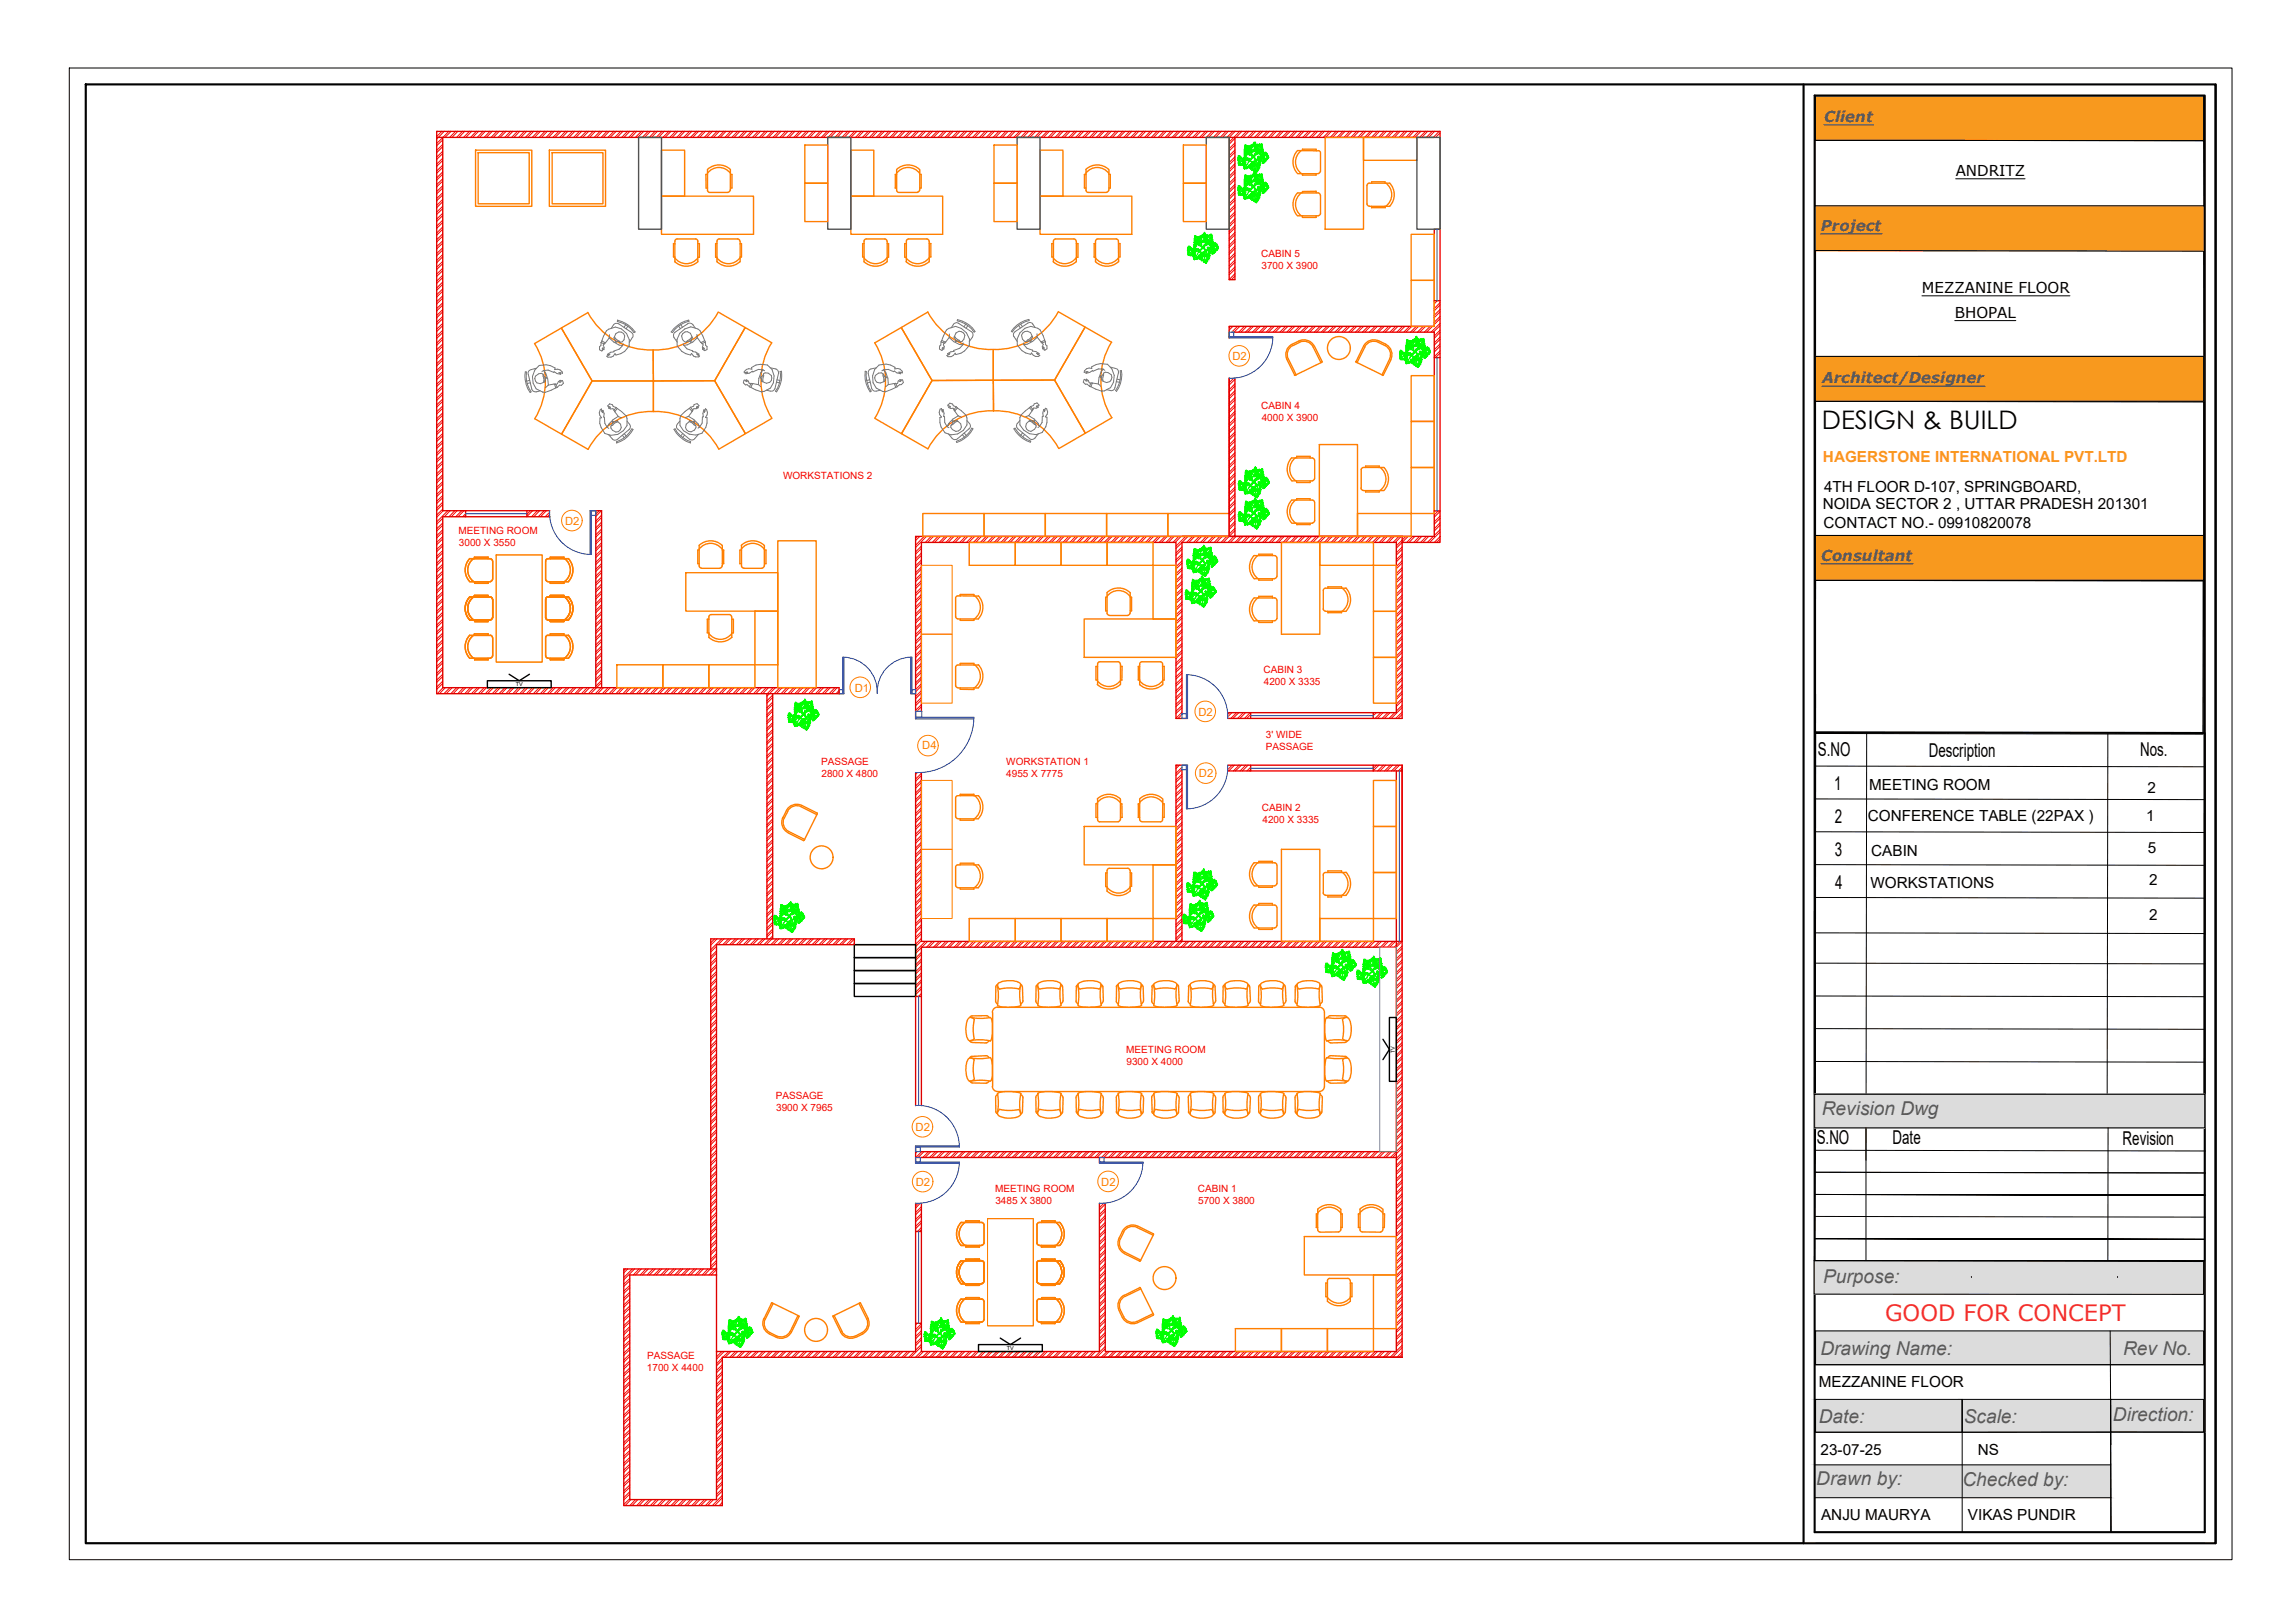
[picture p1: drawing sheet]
<svg xmlns="http://www.w3.org/2000/svg" width="420mm" height="297mm" viewBox="0 0 420 297" stroke-linecap="round" stroke-linejoin="round" font-family="sans-serif">
<defs><g id="words">
<text font-size="4.7" x="333.5" y="78.5">DESIGN &amp; BUILD</text>
<text font-size="4.1" fill="#dc322f" x="345.1" y="241.8">GOOD FOR CONCEPT</text>
<g font-size="3.5">
<text x="332.8" y="138.3">S.NO</text>
<text x="353.1" y="138.5">Description</text>
<text x="391.8" y="138.3">Nos.</text>
<text x="335.8" y="144.6">1</text>
<text x="335.9" y="150.5">2</text>
<text x="335.9" y="156.6">3</text>
<text x="336" y="162.7">4</text>
<text x="332.6" y="209.4">S.NO</text>
<text x="346.5" y="209.4">Date</text>
<text x="388.6" y="209.6">Revision</text>
</g>
<g font-size="3.5" fill="#58595c">
<text x="333.5" y="204.1">Revision Dwg</text>
<text x="333.8" y="234.7">Purpose:</text>
<text x="333.3" y="248">Drawing Name:</text>
<text x="388.7" y="248">Rev No.</text>
<text x="333" y="260.4">Date:</text>
<text x="359.5" y="260.4">Scale:</text>
<text x="386.8" y="260.1">Direction:</text>
<text x="332.5" y="271.8">Drawn by:</text>
<text x="359.3" y="272">Checked by:</text>
</g>
<g font-size="2.8" fill="#58595c">
<text x="334" y="22.3">Client</text>
<text x="333.4" y="42.2">Project</text>
<text x="333.6" y="70.1">Architect/Designer</text>
<text x="333.4" y="102.6">Consultant</text>
</g>
<g font-size="2.8">
<text x="358" y="32.1">ANDRITZ</text>
<text x="351.9" y="53.6">MEZZANINE FLOOR</text>
<text x="357.9" y="58.1">BHOPAL</text>
<text x="333.7" y="93.2">NOIDA SECTOR 2 , UTTAR PRADESH 201301</text>
<text x="334" y="90">4TH FLOOR D-107, SPRINGBOARD,</text>
<text x="333.8" y="96.7">CONTACT NO.- 09910820078</text>
<text x="342.2" y="144.5">MEETING ROOM</text>
<text x="393.2" y="145.1">2</text>
<text x="342" y="150.2">CONFERENCE TABLE (22PAX )</text>
<text x="392.9" y="150.2">1</text>
<text x="342.6" y="156.6">CABIN</text>
<text x="393.2" y="156.1">5</text>
<text x="393.5" y="161.9">2</text>
<text x="342.4" y="162.5">WORKSTATIONS</text>
<text x="393.5" y="168.4">2</text>
<text x="333" y="253.8">MEZZANINE FLOOR</text>
<text x="333.3" y="266.2">23-07-25</text>
<text x="362.1" y="266.2">NS</text>
<text x="333.4" y="278.2">ANJU MAURYA</text>
<text x="360.3" y="278.2">VIKAS PUNDIR</text>
</g>
<text font-size="2.8" fill="#f8991e" x="333.7" y="84.5">HAGERSTONE INTERNATIONAL PVT.LTD</text>
<g font-size="2.1" fill="#ff7f00">
<text x="225.6" y="65.9">D2</text>
<text x="103.4" y="96.1">D2</text>
<text x="156.5" y="126.6">D1</text>
<text x="219.4" y="131">D2</text>
<text x="168.9" y="137.1">D4</text>
<text x="219.5" y="142.3">D2</text>
<text x="167.6" y="207.1">D2</text>
<text x="167.7" y="217.1">D2</text>
<text x="201.6" y="217">D2</text>
</g>
<g font-size="1.8" fill="#f00">
<text x="230.9" y="46.9">CABIN 5</text>
<text x="231" y="49.1">3700 X 3900</text>
<text x="230.9" y="74.8">CABIN 4</text>
<text x="231" y="77">4000 X 3900</text>
<text x="143.4" y="87.7">WORKSTATIONS 2</text>
<text x="83.9" y="97.7">MEETING ROOM</text>
<text x="84" y="99.9">3000 X 3550</text>
<text x="231.3" y="123.2">CABIN 3</text>
<text x="231.4" y="125.4">4200 X 3335</text>
<text x="231.7" y="137.3">PASSAGE</text>
<text x="231.8" y="135.1">3' WIDE</text>
<text x="150.3" y="140.1">PASSAGE</text>
<text x="150.4" y="142.3">2800 X 4800</text>
<text x="184.2" y="140.1">WORKSTATION 1</text>
<text x="184.2" y="142.3">4955 X 7775</text>
<text x="231" y="148.4">CABIN 2</text>
<text x="231.1" y="150.5">4200 X 3335</text>
<text x="206.2" y="192.7">MEETING ROOM</text>
<text x="206.2" y="194.9">9300 X 4000</text>
<text x="142" y="201.1">PASSAGE</text>
<text x="142.1" y="203.3">3900 X 7965</text>
<text x="182.2" y="218.1">MEETING ROOM</text>
<text x="182.2" y="220.3">3485 X 3800</text>
<text x="219.3" y="218.1">CABIN 1</text>
<text x="219.4" y="220.3">5700 X 3800</text>
<text x="118.4" y="250.9">1700 X 4400</text>
<text x="118.5" y="248.7">PASSAGE</text>
</g>
<g font-size="1">
<text x="94.4" y="125.6">TV</text>
<text x="255.3" y="192.7" transform="rotate(-90 255.3 192.7)">TV</text>
<text x="184.3" y="247.1">TV</text>
</g>
</g></defs>
<!-- layer: glass part. -->
<g fill="none" stroke="#f00" stroke-width=".18">
<path d="M80 24v.1M80.9 24l-.9 1M81.1 25.2l-1.1 1M81.1 26.4l-1.1 1.1M81.1 27.7l-1.1 1M81.1 29l-1.1 1M81.1 30.2l-1.1 1.1M81.1 31.5l-1.1 1.1M81.1 32.7l-1.1 1.1M81.1 34l-1.1 1.1M81.1 35.3l-1.1 1M81.1 36.5l-1.1 1.1"/>
<path d="M81.1 37.8l-1.1 1M81.1 39l-1.1 1.1M81.1 25.6l-1.1 1.1M81.1 26.8l-1.1 1.1M81.1 28.1l-1.1 1.1M81.1 29.4l-1.1 1M81.1 30.6l-1.1 1.1M81.1 31.9l-1.1 1.1M81.1 33.1l-1.1 1.1M81.1 34.4l-1.1 1.1M81.1 35.7l-1.1 1M81.1 36.9l-1.1 1.1"/>
<path d="M81.1 38.2l-1.1 1M81.1 39.5l-1.1 1M81.3 24l-1.3 1.4M82.2 24l-1.1 1.1M82.6 24l-1.1 1.1M83.4 24l-1.1 1.1M83.8 24l-1.1 1.1M84.7 24l-1.1 1.1M85.1 24l-1.1 1.1M85.9 24l-1 1.1M86.3 24l-1 1.1M87.2 24l-1.1 1.1"/>
<path d="M87.6 24l-1.1 1.1M88.4 24l-1 1.1M88.8 24l-1 1.1M89.7 24l-1.1 1.1M90.1 24l-1 1.1M91 24l-1.1 1.1M91.4 24l-1.1 1.1M92.2 24l-1 1.1M92.7 24l-1.1 1.1M93.5 24l-1.1 1.1M93.9 24l-1.1 1.1M94.7 24l-1 1.1"/>
<path d="M95.2 24l-1.1 1.1M96 24l-1.1 1.1M96.4 24l-1 1.1M97.3 24l-1.1 1.1M97.7 24l-1.1 1.1M98.5 24l-1.1 1.1M98.9 24l-1 1.1M99.8 24l-1.1 1.1M100.2 24l-1.1 1.1M101 24l-1 1.1M101.5 24l-1.1 1.1M102.3 24l-1.1 1.1"/>
<path d="M102.7 24l-1.1 1.1M103.5 24l-1 1.1M104 24l-1.1 1.1M104.8 24l-1.1 1.1M105.2 24l-1 1.1M106.1 24l-1.1 1.1M106.5 24l-1.1 1.1M107.3 24l-1.1 1.1M107.8 24l-1.1 1.1M108.6 24l-1.1 1.1M109 24l-1.1 1.1M109.8 24l-1 1.1"/>
<path d="M110.3 24l-1.1 1.1M111.1 24l-1 1.1M111.5 24l-1 1.1M112.4 24l-1.1 1.1M112.8 24l-1.1 1.1M113.6 24l-1 1.1M114 24l-1 1.1M114.9 24l-1.1 1.1M115.3 24l-1.1 1.1M116.1 24l-1 1.1M116.6 24l-1.1 1.1M117.4 24l-1.1 1.1"/>
<path d="M117.8 24l-1.1 1.1M118.6 24l-1 1.1M119.1 24l-1.1 1.1M119.9 24l-1 1.1M120.3 24l-1 1.1M121.2 24l-1.1 1.1M121.6 24l-1 1.1M122.5 24l-1.1 1.1M122.8 24l-1 1.1M123.7 24l-1.1 1.1M124.1 24l-1.1 1.1M125 24l-1.1 1.1"/>
<path d="M125.4 24l-1.1 1.1M126.2 24l-1 1.1M126.6 24l-1 1.1M127.5 24l-1.1 1.1M127.9 24l-1.1 1.1M128.7 24l-1 1.1M129.1 24l-1 1.1M130 24l-1.1 1.1M130.4 24l-1 1.1M131.3 24l-1.1 1.1M131.7 24l-1.1 1.1M132.5 24l-1.1 1.1"/>
<path d="M132.9 24l-1 1.1M133.8 24l-1.1 1.1M134.2 24l-1.1 1.1M135 24l-1 1.1M135.5 24l-1.1 1.1M136.3 24l-1.1 1.1M136.7 24l-1 1.1M137.6 24l-1.1 1.1M138 24l-1.1 1.1M138.8 24l-1.1 1.1M139.2 24l-1 1.1M140.1 24l-1.1 1.1"/>
<path d="M140.5 24l-1.1 1.1M141.3 24l-1 1.1M141.8 24l-1.1 1.1M142.6 24l-1.1 1.1M143 24l-1.1 1.1M143.8 24l-1 1.1M144.3 24l-1.1 1.1M145.1 24l-1.1 1.1M145.5 24l-1 1.1M146.4 24l-1.1 1.1M146.8 24l-1.1 1.1M147.6 24l-1.1 1.1"/>
<path d="M148 24l-1 1.1M148.9 24l-1.1 1.1M149.3 24l-1.1 1.1M150.1 24l-1 1.1M150.6 24l-1.1 1.1M151.4 24l-1 1.1M151.8 24l-1.1 1.1M152.6 24l-1 1.1M153.1 24l-1.1 1.1M153.9 24l-1 1.1M154.3 24l-1 1.1M155.2 24l-1.1 1.1"/>
<path d="M155.6 24l-1.1 1.1M156.4 24l-1 1.1M156.9 24l-1.1 1.1M157.7 24l-1.1 1.1M158.1 24l-1.1 1.1M158.9 24l-1 1.1M159.4 24l-1.1 1.1M160.2 24l-1 1.1M160.6 24l-1 1.1M161.5 24l-1.1 1.1M161.9 24l-1.1 1.1M162.7 24l-1 1.1"/>
<path d="M163.1 24l-1 1.1M164 24l-1.1 1.1M164.4 24l-1 1.1M165.3 24l-1.1 1.1M165.7 24l-1.1 1.1M166.5 24l-1.1 1.1M166.9 24l-1.1 1.1M167.8 24l-1.1 1.1M168.2 24l-1.1 1.1M169 24l-1 1.1M169.4 24l-1 1.1M170.3 24l-1.1 1.1"/>
<path d="M170.7 24l-1 1.1M171.6 24l-1.1 1.1M172 24l-1.1 1.1M172.8 24l-1.1 1.1M173.2 24l-1 1.1M174.1 24l-1.1 1.1M174.5 24l-1.1 1.1M175.3 24l-1 1.1M175.8 24l-1.1 1.1M176.6 24l-1.1 1.1M177 24l-1.1 1.1M177.8 24l-1 1.1"/>
<path d="M178.3 24l-1.1 1.1M179.1 24l-1.1 1.1M179.5 24l-1 1.1M180.4 24l-1.1 1.1M180.8 24l-1.1 1.1M181.6 24l-1.1 1.1M182.1 24l-1.1 1.1M182.9 24l-1.1 1.1M183.3 24l-1.1 1.1M184.1 24l-1 1.1M184.6 24l-1.1 1.1M185.4 24l-1.1 1.1"/>
<path d="M185.8 24l-1 1.1M186.7 24l-1.1 1.1M187.1 24l-1.1 1.1M187.9 24l-1.1 1.1M188.3 24l-1 1.1M189.2 24l-1.1 1.1M189.6 24l-1.1 1.1M190.4 24l-1 1.1M190.9 24l-1.1 1.1M191.7 24l-1.1 1.1M192.1 24l-1.1 1.1M192.9 24l-1 1.1"/>
<path d="M193.4 24l-1.1 1.1M194.2 24l-1 1.1M194.6 24l-1 1.1M195.5 24l-1.1 1.1M195.9 24l-1.1 1.1M196.8 24l-1.1 1.1M197.1 24l-1 1.1M198 24l-1.1 1.1M198.4 24l-1.1 1.1M199.2 24l-1 1.1M199.7 24l-1.1 1.1M200.5 24l-1 1.1"/>
<path d="M200.9 24l-1 1.1M201.8 24l-1.1 1.1M202.2 24l-1.1 1.1M203 24l-1 1.1M203.4 24l-1 1.1M204.3 24l-1.1 1.1M204.7 24l-1 1.1M205.6 24l-1.1 1.1M206 24l-1.1 1.1M206.8 24l-1.1 1.1M207.2 24l-1.1 1.1M208.1 24l-1.1 1.1"/>
<path d="M208.5 24l-1.1 1.1M209.3 24l-1 1.1M209.7 24l-1 1.1M210.6 24l-1.1 1.1M211 24l-1.1 1.1M211.8 24l-1 1.1M212.2 24l-1 1.1M213.1 24l-1.1 1.1M213.5 24l-1 1.1M214.4 24l-1.1 1.1M214.8 24l-1.1 1.1M215.6 24l-1 1.1"/>
<path d="M216.1 24l-1.1 1.1M216.9 24l-1.1 1.1M217.3 24l-1.1 1.1M218.1 24l-1 1.1M218.6 24l-1.1 1.1M219.4 24l-1.1 1.1M219.8 24l-1 1.1M220.7 24l-1.1 1.1M221.1 24l-1.1 1.1M221.9 24l-1.1 1.1M222.3 24l-1 1.1M223.2 24l-1.1 1.1"/>
<path d="M223.6 24l-1.1 1.1M224.4 24l-1 1.1M224.9 24l-1.1 1.1M225.7 24l-1.1 1.1M226.1 26.2l-1.1 1M226.1 27.4l-1.1 1.1M226.1 28.7l-1.1 1.1M226.1 29.9l-1.1 1.1M226.1 31.2l-1.1 1.1M226.1 32.5l-1.1 1M226.1 33.7l-1.1 1.1M226.1 35l-1.1 1.1"/>
<path d="M226.1 36.2l-1.1 1.1M226.1 37.5l-1.1 1.1M226.1 38.8l-1.1 1M226.1 25.3l-1.1 1.1M226.1 26.6l-1.1 1M226.1 27.9l-1.1 1M226.1 29.1l-1.1 1.1M226.1 30.4l-1.1 1.1M226.1 31.6l-1.1 1.1M226.1 32.9l-1.1 1.1M226.1 34.2l-1.1 1M226.1 35.4l-1.1 1.1"/>
<path d="M226.1 36.7l-1.1 1M226.1 37.9l-1.1 1.1M226.1 39.2l-1.1 1.1M226.1 24l-1.1 1.1M226.9 24l-1.9 2M227.4 24l-1.1 1.1M228.2 24l-1.1 1.1M228.6 24l-1 1.1M229.5 24l-1.1 1.1M229.9 24l-1.1 1.1M230.7 24l-1.1 1.1M231.2 24l-1.1 1.1"/>
<path d="M232 24l-1.1 1.1M232.4 24l-1.1 1.1M233.2 24l-1 1.1M233.7 24l-1.1 1.1M234.5 24l-1 1.1M234.9 24l-1 1.1M235.8 24l-1.1 1.1M236.2 24l-1.1 1.1M237 24l-1 1.1M237.4 24l-1 1.1M238.3 24l-1.1 1.1M238.7 24l-1.1 1.1"/>
<path d="M239.6 24l-1.1 1.1M240 24l-1.1 1.1M240.8 24l-1.1 1.1M241.2 24l-1.1 1.1M242 24l-1 1.1M242.5 24l-1.1 1.1M243.3 24l-1 1.1M243.7 24l-1 1.1M244.6 24l-1.1 1.1M245 24l-1 1.1M245.9 24l-1.1 1.1M246.2 24l-1 1.1"/>
<path d="M247.1 24l-1.1 1.1M247.5 24l-1 1.1M248.4 24l-1.1 1.1M248.8 24l-1.1 1.1M249.6 24l-1 1.1M250 24l-1 1.1M250.9 24l-1.1 1.1M251.3 24l-1.1 1.1M252.1 24l-1 1.1M252.5 24l-1 1.1M253.4 24l-1.1 1.1M253.8 24l-1 1.1"/>
<path d="M254.7 24l-1.1 1.1M255.1 24l-1.1 1.1M255.9 24l-1.1 1.1M256.3 24l-1 1.1M257.2 24l-1.1 1.1M257.6 24l-1.1 1.1M258.4 24l-1 1.1M258.9 24l-1.1 1.1M259.7 24l-1.1 1.1M260.1 24l-1 1.1M261 24l-1.1 1.1M261.4 24l-1.1 1.1"/>
<path d="M262.2 24l-1.1 1.1M262.6 24l-1 1.1M263.5 24l-1.1 1.1M263.6 24.3l-.8 .8M81.1 40.3l-1.1 1.1M81.1 41.5l-1.1 1.1M81.1 42.8l-1.1 1.1M81.1 44.1l-1.1 1M81.1 45.3l-1.1 1.1M81.1 46.6l-1.1 1.1M81.1 47.8l-1.1 1.1M81.1 49.1l-1.1 1.1"/>
<path d="M81.1 50.4l-1.1 1M81.1 51.6l-1.1 1.1M81.1 52.9l-1.1 1M81.1 54.1l-1.1 1.1M81.1 55.4l-1.1 1.1M81.1 56.6l-1.1 1.1M81.1 57.9l-1.1 1.1M81.1 59.2l-1.1 1M81.1 40.7l-1.1 1.1M81.1 42l-1.1 1.1M81.1 43.2l-1.1 1.1M81.1 44.5l-1.1 1.1"/>
<path d="M81.1 45.8l-1.1 1M81.1 47l-1.1 1.1M81.1 48.3l-1.1 1M81.1 49.5l-1.1 1.1M81.1 50.8l-1.1 1.1M81.1 52l-1.1 1.1M81.1 53.3l-1.1 1.1M81.1 54.6l-1.1 1M81.1 55.8l-1.1 1.1M81.1 57.1l-1.1 1.1M81.1 58.3l-1.1 1.1M81.1 59.6l-1.1 1.1"/>
<path d="M225.3 59.7l-.3 .3M225.7 59.7l-.7 .7M226.1 40l-1.1 1.1M226.1 41.3l-1.1 1M226.1 42.5l-1.1 1.1M226.1 40.4l-1.1 1.1M226.1 43.8l-1.1 1.1M226.1 45l-1.1 1.1M226.1 46.3l-1.1 1.1M226.1 47.6l-1.1 1M226.1 45.5l-1.1 1.1M226.1 48.9l-1.1 1"/>
<path d="M226.1 50.1l-1.1 1.1M226.1 41.7l-1.1 1.1M226.1 43l-1.1 1M226.1 44.2l-1.1 1.1M226.1 46.7l-1.1 1.1M226.1 48l-1.1 1.1M226.1 49.3l-1.1 1M226.1 50.5l-.6 .7M226.6 59.7l-1.1 1.1M227 59.7l-1.1 1.1M227.8 59.7l-1 1.1M228.2 59.7l-1 1.1"/>
<path d="M229.1 59.7l-1.1 1.1M229.5 59.7l-1.1 1.1M230.3 59.7l-1 1.1M230.7 59.7l-1 1.1M231.6 59.7l-1.1 1.1M232 59.7l-1 1.1M232.9 59.7l-1.1 1.1M233.3 59.7l-1.1 1.1M234.1 59.7l-1.1 1.1M234.5 59.7l-1 1.1M235.4 59.7l-1.1 1.1M235.8 59.7l-1.1 1.1"/>
<path d="M236.6 59.7l-1 1.1M237.1 59.7l-1.1 1.1M237.9 59.7l-1.1 1.1M238.3 59.7l-1 1.1M239.2 59.7l-1.1 1.1M239.6 59.7l-1.1 1.1M240.4 59.7l-1.1 1.1M240.8 59.7l-1 1.1M241.7 59.7l-1.1 1.1M242.1 59.7l-1.1 1.1M242.9 59.7l-1 1.1M243.4 59.7l-1.1 1.1"/>
<path d="M244.2 59.7l-1.1 1.1M244.6 59.7l-1.1 1.1M245.4 59.7l-1 1.1M245.9 59.7l-1.1 1.1M246.7 59.7l-1.1 1.1M247.1 59.7l-1 1.1M248 59.7l-1.1 1.1M248.4 59.7l-1.1 1.1M249.2 59.7l-1.1 1.1M249.6 59.7l-1 1.1M250.5 59.7l-1.1 1.1M250.9 59.7l-1.1 1.1"/>
<path d="M251.7 59.7l-1 1.1M252.2 59.7l-1.1 1.1M253 59.7l-1 1.1M253.4 59.7l-1.1 1.1M254.2 59.7l-1 1.1M254.7 59.7l-1.1 1.1M255.5 59.7l-1 1.1M255.9 59.7l-1 1.1M256.8 59.7l-1.1 1.1M257.2 59.7l-1.1 1.1M258 59.7l-1 1.1M258.5 59.7l-1.1 1.1"/>
<path d="M259.3 59.7l-1.1 1.1M259.7 59.7l-1.1 1.1M260.5 59.7l-1 1.1M261 59.7l-1.1 1.1M261.8 59.7l-1 1.1M262.2 59.7l-1 1.1M262.7 55l-.1 .2M263.1 55l-.5 .6M263.6 55.4l-1 1.1M263.6 56.6l-1 1.1M263.6 57.9l-1 1.1M263.6 59.2l-1.6 1.6"/>
<path d="M263.6 55.8l-1 1.1M263.6 57.1l-1 1M263.6 58.3l-1 1.1M263.6 59.6l-1.2 1.2M81.1 60.5l-1.1 1M81.1 61.7l-1.1 1.1M81.1 62.9l-1.1 1.1M81.1 64.2l-1.1 1.1M81.1 65.5l-1.1 1M81.1 66.7l-1.1 1.1M81.1 68l-1.1 1M81.1 69.3l-1.1 1"/>
<path d="M81.1 70.5l-1.1 1.1M81.1 71.8l-1.1 1.1M81.1 73l-1.1 1.1M81.1 74.3l-1.1 1.1M81.1 75.6l-1.1 1M81.1 76.8l-1.1 1.1M81.1 78.1l-1.1 1M81.1 79.3l-1.1 1.1M81.1 60.9l-1.1 1M81.1 62.1l-1.1 1.1M81.1 63.4l-1.1 1M81.1 64.6l-1.1 1.1"/>
<path d="M81.1 65.9l-1.1 1.1M81.1 67.1l-1.1 1.1M81.1 68.4l-1.1 1.1M81.1 69.7l-1.1 1M81.1 71l-1.1 1M81.1 72.2l-1.1 1.1M81.1 73.4l-1.1 1.1M81.1 74.7l-1.1 1.1M81.1 76l-1.1 1M81.1 77.2l-1.1 1.1M81.1 78.5l-1.1 1M81.1 79.8l-1.1 1"/>
<path d="M225 69.2h.1M225.9 69.2l-.9 .9M226.1 70.2l-1.1 1.1M226.1 71.5l-1.1 1.1M226.1 72.8l-1.1 1M226.1 74l-1.1 1.1M226.1 75.3l-1.1 1.1M226.1 76.5l-1.1 1.1M226.1 75.7l-1.1 1.1M226.1 77.8l-1.1 1.1M226.1 79.1l-1.1 1M226.1 69.4l-1.1 1.1"/>
<path d="M226.1 70.7l-1.1 1.1M226.1 71.9l-1.1 1.1M226.1 73.2l-1.1 1.1M226.1 74.5l-1.1 1M226.1 77l-1.1 1M226.1 78.2l-1.1 1.1M226.1 79.5l-1.1 1.1M263.6 60.4l-1 1.1M263.6 61.7l-1 1M263.6 62.9l-1 1.1M263.6 64.2l-1 1.1M263.6 60.8l-1 1.1"/>
<path d="M263.6 62.1l-1 1.1M263.6 63.4l-1 1M263.6 64.6l-.8 .8M81.1 80.6l-1.1 1.1M81.1 81.8l-1.1 1.1M81.1 83.1l-1.1 1.1M81.1 84.4l-1.1 1M81.1 85.6l-1.1 1.1M81.1 86.9l-1.1 1.1M81.1 88.1l-1.1 1.1M81.1 89.4l-1.1 1.1M81.1 90.7l-1.1 1"/>
<path d="M81.1 91.9l-1.1 1.1M81.1 93.2l-1.1 1M81.1 95.7l-1.1 1.1M81.1 96.9l-1.1 1.1M81.1 98.2l-1.1 1.1M81.1 99.5l-1.1 1M81.1 81l-1.1 1.1M81.1 82.3l-1.1 1.1M81.1 83.5l-1.1 1.1M81.1 84.8l-1.1 1.1M81.1 86.1l-1.1 1M81.1 87.3l-1.1 1.1"/>
<path d="M81.1 88.6l-1.1 1M81.1 89.8l-1.1 1.1M81.1 91.1l-1.1 1.1M81.1 92.3l-1.1 1.1M81.1 94.9l-1.1 1M81.1 96.1l-1.1 1.1M81.1 97.4l-1.1 1.1M81.1 98.6l-1.1 1.1M81.1 99.9l-1.1 1.1M81.1 93.5l-1.1 1.2M82 93.5l-2 2M82.4 93.5l-1 1.1"/>
<path d="M83.3 93.5l-1.1 1.1M83.7 93.5l-1.1 1.1M84.5 93.5l-1.1 1.1M84.9 93.5l-1.1 1.1M85.2 94l-.5 .6M85.2 94.4l-.1 .2M97.1 93.5l-.6 .6M97.5 93.5l-1 1M98.4 93.5l-1.1 1.1M98.8 93.5l-1.1 1.1M99.6 93.5l-1.1 1.1M100 93.5l-1 1.1"/>
<path d="M100.7 93.7l-.9 .9M100.7 94.1l-.5 .5M109.7 93.5l-.6 .6M110.1 93.5l-1 1M110.1 94.3l-1 1.1M110.1 95.5l-1 1.1M110.1 96.8l-1 1.1M110.1 98.1l-1 1M110.1 99.3l-1 1.1M110.1 94.7l-1 1.1M110.1 96l-1 1M110.1 97.2l-1 1.1"/>
<path d="M110.1 98.5l-1 1.1M110.1 99.7l-1 1.1M168 98.2l-.4 .3M168.4 98.2l-.8 .7M168.7 99.9l-1.1 1.1M169.2 98.2l-1.6 1.6M169.6 98.2l-2 2M170.5 98.2l-1.1 1.1M170.9 98.2l-1.1 1.1M171.7 98.2l-1 1.1M172.2 98.2l-1.1 1.1M173 98.2l-1.1 1.1"/>
<path d="M173.4 98.2l-1.1 1.1M174.2 98.2l-1 1.1M174.7 98.2l-1.1 1.1M175.5 98.2l-1.1 1.1M175.9 98.2l-1 1.1M176.8 98.2l-1.1 1.1M177.2 98.2l-1.1 1.1M178 98.2l-1.1 1.1M178.5 98.2l-1.1 1.1M179.3 98.2l-1.1 1.1M179.7 98.2l-1.1 1.1M180.5 98.2l-1 1.1"/>
<path d="M181 98.2l-1.1 1.1M181.8 98.2l-1.1 1.1M182.2 98.2l-1 1.1M183.1 98.2l-1.1 1.1M183.5 98.2l-1.1 1.1M184.3 98.2l-1.1 1.1M184.7 98.2l-1 1.1M185.6 98.2l-1.1 1.1M186 98.2l-1.1 1.1M186.8 98.2l-1 1.1M187.3 98.2l-1.1 1.1M188.1 98.2l-1.1 1.1"/>
<path d="M188.5 98.2l-1.1 1.1M189.3 98.2l-1 1.1M189.8 98.2l-1.1 1.1M190.6 98.2l-1 1.1M191 98.2l-1 1.1M191.9 98.2l-1.1 1.1M192.3 98.2l-1.1 1.1M193.2 98.2l-1.1 1.1M193.6 98.2l-1.1 1.1M194.4 98.2l-1.1 1.1M194.8 98.2l-1.1 1.1M195.7 98.2l-1.1 1.1"/>
<path d="M196.1 98.2l-1.1 1.1M196.9 98.2l-1 1.1M197.3 98.2l-1 1.1M198.2 98.2l-1.1 1.1M198.6 98.2l-1.1 1.1M199.4 98.2l-1 1.1M199.8 98.2l-1 1.1M200.7 98.2l-1.1 1.1M201.1 98.2l-1 1.1M202 98.2l-1.1 1.1M202.4 98.2l-1.1 1.1M203.2 98.2l-1.1 1.1"/>
<path d="M203.6 98.2l-1 1.1M204.5 98.2l-1.1 1.1M204.9 98.2l-1.1 1.1M205.7 98.2l-1 1.1M206.1 98.2l-1 1.1M207 98.2l-1.1 1.1M207.4 98.2l-1 1.1M208.3 98.2l-1.1 1.1M208.6 98.2l-1 1.1M209.5 98.2l-1.1 1.1M209.9 98.2l-1 1.1M210.8 98.2l-1.1 1.1"/>
<path d="M211.2 98.2l-1.1 1.1M212 98.2l-1 1.1M212.5 98.2l-1.1 1.1M213.3 98.2l-1.1 1.1M213.7 98.2l-1.1 1.1M214.5 98.2l-1 1.1M215 98.2l-1.1 1.1M215.8 98.2l-1.1 1.1M216.2 98.2l-1 1.1M216.4 99.3l-1.1 1.1M217.1 98.2l-1.8 1.7M217.5 98.2l-1.1 1.1"/>
<path d="M218.3 98.2l-1.1 1.1M218.7 98.2l-1 1.1M219.6 98.2l-1.1 1.1M220 98.2l-1.1 1.1M220.8 98.2l-1 1.1M221.3 98.2l-1.1 1.1M222.1 98.2l-1 1.1M222.5 98.2l-1.1 1.1M223.3 98.2l-1 1.1M223.8 98.2l-1.1 1.1M224.6 98.2l-1.1 1.1M226.1 80.3l-1.1 1.1"/>
<path d="M226.1 81.6l-1.1 1M226.1 82.8l-1.1 1.1M226.1 84.1l-1.1 1.1M226.1 85.3l-1.1 1.1M226.1 86.6l-1.1 1.1M226.1 87.9l-1.1 1M226.1 89.2l-1.1 1M226.1 90.4l-1.1 1.1M226.1 91.7l-1.1 1M226.1 92.9l-1.1 1.1M226.1 94.2l-1.1 1.1M226.1 95.4l-1.1 1.1"/>
<path d="M226.1 96.7l-1.1 1M226.1 98l-1.3 1.3M226.1 80.7l-1.1 1.1M226.1 82l-1.1 1.1M226.1 83.3l-1.1 1M226.1 84.5l-1.1 1.1M226.1 85.8l-1.1 1.1M226.1 87l-1.1 1.1M226.1 88.3l-1.1 1.1M226.1 89.6l-1.1 1M226.1 90.8l-1.1 1.1M226.1 92.1l-1.1 1"/>
<path d="M226.1 93.3l-1.1 1.1M226.1 94.6l-1.1 1.1M226.1 95.8l-1.1 1.1M226.1 97.1l-2.1 2.2M226.3 98.2l-1.1 1.1M227.1 98.2l-1 1.1M227.6 98.2l-1.1 1.1M228.4 98.2l-1.1 1.1M228.8 98.2l-1.1 1.1M229.6 98.2l-1 1.1M230.1 98.2l-1.1 1.1M230.9 98.2l-1 1.1"/>
<path d="M231.3 98.2l-1 1.1M232.2 98.2l-1.1 1.1M232.6 98.2l-1.1 1.1M233.4 98.2l-1 1.1M233.8 98.2l-1 1.1M234.7 98.2l-1.1 1.1M235.1 98.2l-1.1 1.1M236 98.2l-1.1 1.1M236.4 98.2l-1.1 1.1M237.2 98.2l-1 1.1M237.6 98.2l-1.1 1.1M238.4 98.2l-1 1.1"/>
<path d="M238.9 98.2l-1.1 1.1M239.7 98.2l-1 1.1M240.1 98.2l-1 1.1M241 98.2l-1.1 1.1M241.4 98.2l-1 1.1M242.3 98.2l-1.1 1.1M242.7 98.2l-1.1 1.1M243.5 98.2l-1.1 1.1M243.9 98.2l-1 1.1M244.8 98.2l-1.1 1.1M245.2 98.2l-1.1 1.1M246 98.2l-1 1.1"/>
<path d="M246.5 98.2l-1.1 1.1M247.3 98.2l-1.1 1.1M247.7 98.2l-1.1 1.1M248.5 98.2l-1 1.1M248.9 98.2l-1 1.1M249.8 98.2l-1.1 1.1M250.2 98.2l-1 1.1M251.1 98.2l-1.1 1.1M251.5 98.2l-1.1 1.1M252.3 98.2l-1.1 1.1M252.8 98.2l-1.1 1.1M253.6 98.2l-1.1 1.1"/>
<path d="M254 98.2l-1.1 1.1M254.8 98.2l-1 1.1M255.3 98.2l-1.1 1.1M256.1 98.2l-1.1 1.1M256.5 98.2l-1 1.1M257.4 98.2l-1.8 1.7M257.8 98.2l-2.2 2.1M258.6 98.2l-1.1 1.1M259 98.2l-1 1.1M259.9 98.2l-1.1 1.1M260.3 98.2l-1.1 1.1M261.1 98.2l-1 1.1"/>
<path d="M261.6 98.2l-1.1 1.1M262.4 98.2l-1.1 1.1M263.3 93.5l-.7 .7M263.6 94.4l-1 1.1M263.6 95.7l-1 1.1M263.6 96.9l-1 1.1M263.6 98.2l-1 1.1M263.6 93.6l-1 1.1M263.6 94.9l-1 1M263.6 96.1l-1 1.1M263.6 97.4l-1.9 1.9M263.6 98.6l-.6 .7"/>
<path d="M81.1 100.8l-1.1 1M81.1 102l-1.1 1.1M81.1 103.3l-1.1 1M81.1 104.5l-1.1 1.1M81.1 105.8l-1.1 1M81.1 107l-1.1 1.1M81.1 108.3l-1.1 1M81.1 109.6l-1.1 1M81.1 110.8l-1.1 1.1M81.1 112.1l-1.1 1.1M81.1 113.3l-1.1 1.1M81.1 114.6l-1.1 1.1"/>
<path d="M81.1 115.9l-1.1 1M81.1 117.1l-1.1 1.1M81.1 118.4l-1.1 1M81.1 119.6l-1.1 1.1M81.1 101.2l-1.1 1M81.1 102.4l-1.1 1.1M81.1 103.7l-1.1 1M81.1 104.9l-1.1 1.1M81.1 106.2l-1.1 1.1M81.1 107.4l-1.1 1.1M81.1 108.7l-1.1 1.1M81.1 110l-1.1 1"/>
<path d="M81.1 111.3l-1.1 1M81.1 112.5l-1.1 1.1M81.1 113.7l-1.1 1.1M81.1 115l-1.1 1.1M81.1 116.3l-1.1 1M81.1 117.5l-1.1 1.1M81.1 118.8l-1.1 1M110.1 100.6l-1 1M110.1 101.9l-1 1M110.1 103.1l-1 1.1M110.1 104.4l-1 1.1M110.1 104.8l-1 1.1"/>
<path d="M110.1 105.6l-1 1.1M110.1 106.9l-1 1.1M110.1 108.2l-1 1M110.1 109.4l-1 1.1M110.1 110.7l-1 1M110.1 111.9l-1 1.1M110.1 113.2l-1 1.1M110.1 114.4l-1 1.1M110.1 115.7l-1 1.1M110.1 117l-1 1M110.1 118.2l-1 1.1M110.1 119.5l-1 1.1"/>
<path d="M110.1 101l-1 1.1M110.1 102.3l-1 1M110.1 103.5l-1 1.1M110.1 106l-1 1.1M110.1 107.3l-1 1.1M110.1 108.6l-1 1M110.1 109.8l-1 1.1M110.1 111.1l-1 1M110.1 112.4l-1 1M110.1 113.6l-1 1.1M110.1 114.9l-1 1.1M110.1 119.9l-1 1.1"/>
<path d="M110.1 116.1l-1 1.1M110.1 117.4l-1 1M110.1 118.7l-1 1M168.7 101.2l-1.1 1.1M168.7 102.5l-1.1 1M168.7 103.8l-1.1 1M168.7 104.1l-1.1 1.1M168.7 105l-1.1 1M168.7 106.3l-1.1 1M168.7 107.5l-1.1 1.1M168.7 108.8l-1.1 1.1M168.7 109.2l-1.1 1.1"/>
<path d="M168.7 110l-1.1 1.1M168.7 111.3l-1.1 1.1M168.7 112.6l-1.1 1M168.7 113.8l-1.1 1.1M168.7 115.1l-1.1 1M168.7 116.3l-1.1 1.1M168.7 117.6l-1.1 1.1M168.7 118.9l-1.1 1M168.7 100.4l-1.1 1M168.7 101.6l-1.1 1.1M168.7 102.9l-1.1 1.1M168.7 105.4l-1.1 1.1"/>
<path d="M168.7 106.7l-1.1 1M168.7 108l-1.1 1M168.7 110.4l-1.1 1.1M168.7 111.7l-1.1 1.1M168.7 113l-1.1 1M168.7 114.2l-1.1 1.1M168.7 119.3l-1.1 1.1M168.7 115.5l-1.1 1M168.7 116.8l-1.1 1M168.7 118l-1.1 1.1M216.4 100.1l-1.1 1.1M216.4 101.4l-1.1 1"/>
<path d="M216.4 102.7l-1.1 1M216.4 103.9l-1.1 1.1M216.4 105.2l-1.1 1.1M216.4 106.4l-1.1 1.1M216.4 107.7l-1.1 1.1M216.4 109l-1.1 1M216.4 110.2l-1.1 1.1M216.4 111.5l-1.1 1M216.4 112.7l-1.1 1.1M216.4 114l-1.1 1.1M216.4 115.2l-1.1 1.1M216.4 116.5l-1.1 1.1"/>
<path d="M216.4 117.8l-1.1 1M216.4 119l-1.1 1.1M216.4 100.5l-1.1 1.1M216.4 101.8l-1.1 1.1M216.4 103.1l-1.1 1M216.4 104.4l-1.1 1M216.4 105.6l-1.1 1.1M216.4 106.8l-1.1 1.1M216.4 108.1l-1.1 1.1M216.4 109.4l-1.1 1M216.4 110.6l-1.1 1.1M216.4 111.9l-1.1 1"/>
<path d="M216.4 113.2l-1.1 1M216.4 114.4l-1.1 1.1M216.4 115.7l-1.1 1.1M216.4 116.9l-1.1 1.1M216.4 118.2l-1.1 1.1M216.4 119.5l-1.1 1M256.7 100.1l-1.1 1.1M256.7 101.3l-1.1 1.1M256.7 102.6l-1.1 1.1M256.7 103.9l-1.1 1M256.7 105.2l-1.1 1M256.7 106.4l-1.1 1.1"/>
<path d="M256.7 107.7l-1.1 1M256.7 108.9l-1.1 1.1M256.7 110.2l-1.1 1.1M256.7 111.4l-1.1 1.1M256.7 112.7l-1.1 1M256.7 114l-1.1 1M256.7 115.2l-1.1 1.1M256.7 116.5l-1.1 1.1M256.7 117.7l-1.1 1.1M256.7 119l-1.1 1.1M256.7 100.5l-1.1 1.1M256.7 101.8l-1.1 1"/>
<path d="M256.7 103l-1.1 1.1M256.7 104.3l-1.1 1.1M256.7 105.6l-1.1 1M256.7 106.8l-1.1 1.1M256.7 108.1l-1.1 1M256.7 109.3l-1.1 1.1M256.7 110.6l-1.1 1.1M256.7 111.8l-1.1 1.1M256.7 113.1l-1.1 1.1M256.7 114.4l-1.1 1M256.7 115.7l-1.1 1M256.7 116.9l-1.1 1"/>
<path d="M256.7 118.2l-1.1 1M256.7 119.4l-1.1 1.1M81.1 120.9l-1.1 1.1M81.1 122.1l-1.1 1.1M81.1 123.4l-1.1 1.1M81.1 124.7l-1.1 1M81.1 120.1l-1.1 1M81.1 121.3l-1.1 1.1M81.1 122.6l-1.1 1.1M81.1 123.8l-1.1 1.1M81.1 125.1l-1.1 1.1M81.1 125.9l-1.1 1.1"/>
<path d="M81.5 125.9l-1 1.1M82.4 125.9l-1.1 1.1M82.8 125.9l-1.1 1.1M83.6 125.9l-1.1 1.1M84 125.9l-1 1.1M84.9 125.9l-1.1 1.1M85.3 125.9l-1.1 1.1M86.1 125.9l-1 1.1M86.6 125.9l-1.1 1.1M87.4 125.9l-1.1 1.1M87.8 125.9l-1.1 1.1M88.6 125.9l-1 1.1"/>
<path d="M89.1 125.9l-1.1 1.1M89.9 125.9l-1.1 1.1M90.3 125.9l-1 1.1M91.2 125.9l-1.1 1.1M91.6 125.9l-1.1 1.1M92.4 125.9l-1.1 1.1M92.8 125.9l-1 1.1M93.7 125.9l-1.1 1.1M94.1 125.9l-1.1 1.1M94.9 125.9l-1 1.1M95.4 125.9l-1.1 1.1M96.2 125.9l-1 1.1"/>
<path d="M96.6 125.9l-1 1.1M97.5 125.9l-1.1 1.1M97.9 125.9l-1.1 1.1M98.7 125.9l-1.1 1.1M99.1 125.9l-1 1.1M100 125.9l-1.1 1.1M100.4 125.9l-1.1 1.1M101.2 125.9l-1 1.1M101.7 125.9l-1.1 1.1M102.5 125.9l-1.1 1.1M102.9 125.9l-1.1 1.1M103.7 125.9l-1 1.1"/>
<path d="M104.2 125.9l-1.1 1.1M105 125.9l-1 1.1M105.4 125.9l-1 1.1M106.3 125.9l-1.1 1.1M106.7 125.9l-1.1 1.1M107.5 125.9l-1 1.1M107.9 125.9l-1 1.1M108.8 125.9l-1.1 1.1M110.1 120.7l-1 1.1M110.1 122l-1 1.1M110.1 123.3l-1 1M110.1 124.5l-1 1.1"/>
<path d="M110.1 125.8l-1.1 1.2M110.1 121.2l-1 1M110.1 122.4l-1 1.1M110.1 123.7l-1 1.1M110.1 124.9l-2 2.1M110.5 125.9l-1.1 1.1M111.3 125.9l-1 1.1M111.7 125.9l-1.1 1.1M112.6 125.9l-1.1 1.1M113 125.9l-1.1 1.1M113.8 125.9l-1 1.1M114.2 125.9l-1 1.1"/>
<path d="M115.1 125.9l-1.1 1.1M115.5 125.9l-1 1.1M116.4 125.9l-1.1 1.1M116.8 125.9l-1.1 1.1M117.6 125.9l-1.1 1.1M118 125.9l-1 1.1M118.9 125.9l-1.1 1.1M119.3 125.9l-1.1 1.1M120.1 125.9l-1 1.1M120.6 125.9l-1.1 1.1M121.4 125.9l-1.1 1.1M121.8 125.9l-1.1 1.1"/>
<path d="M122.6 125.9l-1 1.1M123 125.9l-1 1.1M123.9 125.9l-1.1 1.1M124.3 125.9l-1 1.1M125.2 125.9l-1.1 1.1M125.6 125.9l-1.1 1.1M126.4 125.9l-1.1 1.1M126.9 125.9l-1.1 1.1M127.7 125.9l-1.1 1.1M128.1 125.9l-1.1 1.1M128.9 125.9l-1 1.1M129.4 125.9l-1.1 1.1"/>
<path d="M130.2 125.9l-1.1 1.1M130.6 125.9l-1 1.1M131.5 125.9l-1.1 1.1M131.9 125.9l-1.1 1.1M132.7 125.9l-1.1 1.1M133.1 125.9l-1 1.1M134 125.9l-1.1 1.1M134.4 125.9l-1.1 1.1M135.2 125.9l-1 1.1M135.7 125.9l-1.1 1.1M136.5 125.9l-1.1 1.1M136.9 125.9l-1.1 1.1"/>
<path d="M137.7 125.9l-1 1.1M138.2 125.9l-1.1 1.1M139 125.9l-1 1.1M139.4 125.9l-1 1.1M140.3 125.9l-1.1 1.1M140.7 125.9l-1.1 1.1M141.5 127.2l-1.1 1.1M141.5 128.5l-1.1 1M141.5 129.7l-1.1 1.1M141.5 131l-1.1 1M141.5 132.2l-1.1 1.1M141.5 133.5l-1.1 1.1"/>
<path d="M141.5 134.7l-1.1 1.1M141.5 136l-1.1 1.1M141.5 137.3l-1.1 1M141.5 138.6l-1.1 1M141.5 139.8l-1.1 1.1M141.5 127.6l-1.1 1.1M141.5 128.9l-1.1 1.1M141.5 130.1l-1.1 1.1M141.5 131.4l-1.1 1.1M141.5 132.7l-1.1 1M141.5 133.9l-1.1 1.1M141.5 135.2l-1.1 1"/>
<path d="M141.5 136.4l-1.1 1.1M141.5 137.7l-1.1 1.1M141.5 139l-1.1 1M141.5 125.9l-1.1 1.1M142 125.9l-1.6 1.5M142.8 125.9l-1.1 1.1M143.2 125.9l-1.1 1.1M144 125.9l-1 1.1M144.5 125.9l-1.1 1.1M145.3 125.9l-1 1.1M145.7 125.9l-1 1.1M146.6 125.9l-1.1 1.1"/>
<path d="M147 125.9l-1.1 1.1M147.8 125.9l-1 1.1M148.2 125.9l-1 1.1M149.1 125.9l-1.1 1.1M149.5 125.9l-1.1 1.1M150.4 125.9l-1.1 1.1M150.8 125.9l-1.1 1.1M151.6 125.9l-1.1 1.1M152 125.9l-1.1 1.1M152.9 125.9l-1.1 1.1M153.3 125.9l-1.1 1.1M153.6 126.4l-.5 .6"/>
<path d="M153.6 126.8l-.1 .2M168.7 120.1l-1.1 1.1M168.7 121.4l-1.1 1M168.7 122.6l-1.1 1.1M168.7 123.9l-1.1 1.1M168.7 125.1l-1.1 1.1M168.7 126.4l-1.1 1.1M168.7 127.7l-1.1 1M168.7 128.9l-1.1 1.1M168.7 120.5l-1.1 1.1M168.7 121.8l-1.1 1.1M168.7 123.1l-1.1 1"/>
<path d="M168.7 124.3l-1.1 1.1M168.7 125.6l-1.1 1M168.7 126.8l-1.1 1.1M168.7 128.1l-1.1 1.1M168.7 129.3l-.8 .9M216.4 120.3l-1.1 1.1M216.4 121.5l-1.1 1.1M216.4 122.8l-1.1 1.1M216.4 124.1l-1.1 1M216.4 125.3l-1.1 1.1M216.4 126.6l-1.1 1M216.4 127.8l-1.1 1.1"/>
<path d="M216.4 129.1l-1.1 1.1M216.4 130.3l-1.1 1.1M216.4 120.7l-1.1 1.1M216.4 122l-1.1 1M216.4 123.2l-1.1 1.1M216.4 124.5l-1.1 1.1M216.4 125.7l-1.1 1.1M216.4 127l-1.1 1.1M216.4 128.3l-1.1 1M216.4 129.5l-1.1 1.1M216.4 130.8l-.7 .7M225.1 130.4l-.3 .4"/>
<path d="M225.5 130.4l-.7 .8M226.4 130.4l-1.1 1.1M226.8 130.4l-1.1 1.1M227.6 130.4l-1 1.1M228 130.4l-1 1.1M228.9 130.4l-1.1 1.1M229 130.8l-.8 .7M251.6 130.4l-.2 .2M252 130.4l-.6 .6M252.8 130.4l-1.1 1.1M253.2 130.4l-1 1.1M254.1 130.4l-1.1 1.1"/>
<path d="M254.5 130.4l-1.1 1.1M255.3 130.4l-1 1.1M256.7 120.3l-1.1 1M256.7 121.5l-1.1 1.1M256.7 122.8l-1.1 1M256.7 124l-1.1 1.1M256.7 125.3l-1.1 1.1M256.7 126.5l-1.1 1.1M256.7 127.8l-1.1 1.1M256.7 129.1l-1.1 1M256.7 130.3l-1.2 1.2M256.7 120.7l-1.1 1.1"/>
<path d="M256.7 121.9l-1.1 1.1M256.7 123.2l-1.1 1M256.7 124.5l-1.1 1M256.7 125.7l-1.1 1.1M256.7 127l-1.1 1M256.7 128.2l-1.1 1.1M256.7 129.5l-2 2M256.7 130.8l-.8 .7M141.5 141.1l-1.1 1M141.5 142.3l-1.1 1.1M141.5 143.6l-1.1 1.1M141.5 144.8l-1.1 1.1"/>
<path d="M141.5 146.1l-1.1 1.1M141.5 147.4l-1.1 1M141.5 148.6l-1.1 1.1M141.5 149.9l-1.1 1.1M141.5 151.1l-1.1 1.1M141.5 152.4l-1.1 1.1M141.5 153.7l-1.1 1M141.5 154.9l-1.1 1.1M141.5 156.2l-1.1 1M141.5 157.4l-1.1 1.1M141.5 158.7l-1.1 1.1M141.5 159.9l-1.1 1.1"/>
<path d="M141.5 140.2l-1.1 1.1M141.5 141.5l-1.1 1M141.5 142.7l-1.1 1.1M141.5 144l-1.1 1.1M141.5 145.2l-1.1 1.1M141.5 146.5l-1.1 1.1M141.5 147.8l-1.1 1M141.5 149.1l-1.1 1M141.5 150.3l-1.1 1M141.5 151.6l-1.1 1M141.5 152.8l-1.1 1.1M141.5 154.1l-1.1 1.1"/>
<path d="M141.5 155.3l-1.1 1.1M141.5 156.6l-1.1 1M141.5 157.9l-1.1 1M141.5 159.1l-1.1 1.1M168 141.4l-.4 .3M168.7 141.5l-1.1 1.1M168.7 142.8l-1.1 1M168.7 144.1l-1.1 1M168.7 145.3l-1.1 1M168.7 146.6l-1.1 1M168.7 147.8l-1.1 1.1M168.7 149.1l-1.1 1.1"/>
<path d="M168.7 150.3l-1.1 1.1M168.7 151.6l-1.1 1.1M168.7 152.9l-1.1 1M168.7 154.1l-1.1 1.1M168.7 155.4l-1.1 1M168.7 156.6l-1.1 1.1M168.7 157.9l-1.1 1.1M168.7 159.2l-1.1 1M168.7 141.9l-1.1 1.1M168.7 143.2l-1.1 1.1M168.7 144.4l-1.1 1.1M168.7 145.7l-1.1 1.1"/>
<path d="M168.7 147l-1.1 1M168.7 148.3l-1.1 1M168.7 149.5l-1.1 1.1M168.7 150.7l-1.1 1.1M168.7 152l-1.1 1.1M168.7 153.3l-1.1 1M168.7 154.5l-1.1 1.1M168.7 155.8l-1.1 1M168.7 157.1l-1.1 1M168.7 158.3l-1.1 1.1M168.7 159.6l-1.1 1.1M215.5 140l-.2 .3"/>
<path d="M215.9 140l-.6 .7M216.4 140.4l-1.1 1.1M216.4 141.7l-1.1 1M216.4 143l-1.1 1M216.4 144.2l-1.1 1.1M216.4 145.5l-1.1 1.1M216.4 146.7l-1.1 1.1M216.4 148l-1.1 1.1M216.4 149.3l-1.1 1M216.4 150.5l-1.1 1.1M216.4 151.8l-1.1 1M216.4 153l-1.1 1.1"/>
<path d="M216.4 154.3l-1.1 1.1M216.4 155.5l-1.1 1.1M216.4 156.8l-1.1 1.1M216.4 158.1l-1.1 1M216.4 159.3l-1.1 1.1M216.4 140.8l-1.1 1.1M216.4 142.1l-1.1 1.1M216.4 143.4l-1.1 1M216.4 144.7l-1.1 1M216.4 145.9l-1.1 1.1M216.4 147.2l-1.1 1M216.4 148.4l-1.1 1.1"/>
<path d="M216.4 149.7l-1.1 1M216.4 150.9l-1.1 1.1M216.4 152.2l-1.1 1M216.4 153.5l-1.1 1M216.4 154.7l-1.1 1.1M216.4 156l-1.1 1.1M216.4 157.2l-1.1 1.1M216.4 158.5l-1.1 1.1M216.4 159.8l-1.1 1M225.6 140l-.8 .8M226 140l-1.1 1.1M226.9 140l-1.1 1.1"/>
<path d="M227.3 140l-1.1 1.1M228.1 140l-1.1 1.1M228.5 140l-1.1 1.1M229 140.4l-.7 .7M229 140.8l-.3 .3M252 140l-.6 .6M252.5 140l-1.1 1.1M253.3 140l-1.1 1.1M253.7 140l-1.1 1.1M254.5 140l-1 1.1M255 140l-1.1 1.1M255.8 140l-1.1 1.1"/>
<path d="M256.2 140l-1 1.1M256.7 140.4l-.7 .7M256.7 140.8l-.3 .3M130.8 171.8l-.7 .8M131.2 174l-1.1 1.1M131.2 175.3l-1.1 1M131.2 176.5l-1.1 1.1M131.2 177.8l-1.1 1.1M131.2 179.1l-1.1 1M131.2 173.2l-1.1 1M131.2 174.4l-1.1 1.1M131.2 175.7l-1.1 1"/>
<path d="M131.2 177l-1.1 1M131.2 178.2l-1.1 1.1M131.2 179.5l-1.1 1.1M131.3 171.8l-1.2 1.2M132.1 171.8l-2 2M132.5 171.8l-1 1.1M133.4 171.8l-1.1 1.1M133.8 171.8l-1.1 1.1M134.6 171.8l-1.1 1.1M135.1 171.8l-1.1 1.1M135.9 171.8l-1.1 1.1M136.3 171.8l-1.1 1.1"/>
<path d="M137.1 171.8l-1 1.1M137.6 171.8l-1.1 1.1M138.4 171.8l-1 1.1M138.8 171.8l-1 1.1M139.7 171.8l-1.1 1.1M140.1 171.8l-1.1 1.1M141.5 161.2l-1.1 1.1M141.5 162.5l-1.1 1M141.5 163.7l-1.1 1.1M141.5 165l-1.1 1.1M141.5 166.2l-1.1 1.1M141.5 167.5l-1.1 1.1"/>
<path d="M141.5 168.8l-1.1 1M141.5 170l-1.1 1.1M141.5 171.3l-1.6 1.6M141.5 160.4l-1.1 1M141.5 161.6l-1.1 1.1M141.5 162.9l-1.1 1.1M141.5 164.2l-1.1 1M141.5 165.4l-1.1 1.1M141.5 166.7l-1.1 1M141.5 167.9l-1.1 1.1M141.5 169.2l-1.1 1.1M141.5 170.4l-1.1 1.1"/>
<path d="M141.5 171.7l-1.2 1.2M142.2 171.8l-1.1 1.1M142.6 171.8l-1.1 1.1M143.5 171.8l-1.1 1.1M143.9 171.8l-1.1 1.1M144.7 171.8l-1.1 1.1M145.1 171.8l-1.1 1.1M146 171.8l-1.1 1.1M146.4 171.8l-1.1 1.1M147.2 171.8l-1 1.1M147.6 171.8l-1 1.1M148.5 171.8l-1.1 1.1"/>
<path d="M148.9 171.8l-1 1.1M149.8 171.8l-1.1 1.1M150.1 171.8l-1 1.1M151 171.8l-1.1 1.1M151.4 171.8l-1 1.1M152.3 171.8l-1.1 1.1M152.7 171.8l-1.1 1.1M153.5 171.8l-1 1.1M154 171.8l-1.1 1.1M154.8 171.8l-1.1 1.1M155.2 171.8l-1.1 1.1M156 171.8l-1 1.1"/>
<path d="M156.4 172.7l-.2 .2M156.4 171.9l-1 1M168.7 160.4l-1.1 1.1M168.7 161.7l-1.1 1M168.7 162.9l-1.1 1.1M168.7 164.2l-1.1 1.1M168.7 165.4l-1.1 1.1M168.7 166.7l-1.1 1.1M168.7 168l-1.1 1M168.7 169.2l-1.1 1.1M168.7 170.5l-1.1 1M168.7 171.7l-1.1 1.1"/>
<path d="M168.7 174.3l-1.1 1M168.7 175.5l-1.1 1.1M168.7 176.8l-1.1 1M168.7 178.1l-1.1 1M168.7 179.3l-1.1 1.1M168.7 179.7l-1.1 1.1M168.7 160.8l-1.1 1.1M168.7 162.1l-1.1 1.1M168.7 163.4l-1.1 1M168.7 164.6l-1.1 1.1M168.7 165.9l-1.1 1M168.7 167.1l-1.1 1.1"/>
<path d="M168.7 168.4l-1.1 1.1M168.7 169.6l-1.1 1.1M168.7 170.9l-1.1 1.1M168.7 172.2l-1.1 1M168.7 173.4l-1.1 1.1M168.7 174.7l-1.1 1.1M168.7 175.9l-1.1 1.1M168.7 177.2l-1.1 1.1M168.7 178.5l-1.1 1M169.4 172.3l-1.8 1.8M169.8 172.3l-1 1.1M170.7 172.3l-1.1 1.1"/>
<path d="M171.1 172.3l-1.1 1.1M171.9 172.3l-1 1.1M172.4 172.3l-1.1 1.1M173.2 172.3l-1.1 1.1M173.6 172.3l-1.1 1.1M174.4 172.3l-1 1.1M174.9 172.3l-1.1 1.1M175.7 172.3l-1 1.1M176.1 172.3l-1 1.1M177 172.3l-1.1 1.1M177.4 172.3l-1.1 1.1M178.2 172.3l-1 1.1"/>
<path d="M178.6 172.3l-1 1.1M179.5 172.3l-1.1 1.1M179.9 172.3l-1.1 1.1M180.7 172.3l-1 1.1M181.2 172.3l-1.1 1.1M182 172.3l-1.1 1.1M182.4 172.3l-1.1 1.1M183.2 172.3l-1 1.1M183.7 172.3l-1.1 1.1M184.5 172.3l-1 1.1M184.9 172.3l-1 1.1M185.8 172.3l-1.1 1.1"/>
<path d="M186.2 172.3l-1 1.1M187.1 172.3l-1.1 1.1M187.5 172.3l-1.1 1.1M188.3 172.3l-1.1 1.1M188.7 172.3l-1.1 1.1M189.6 172.3l-1.1 1.1M190 172.3l-1.1 1.1M190.8 172.3l-1 1.1M191.2 172.3l-1 1.1M192.1 172.3l-1.1 1.1M192.5 172.3l-1.1 1.1M193.3 172.3l-1 1.1"/>
<path d="M193.7 172.3l-1 1.1M194.6 172.3l-1.1 1.1M195 172.3l-1 1.1M195.9 172.3l-1.1 1.1M196.3 172.3l-1.1 1.1M197.1 172.3l-1.1 1.1M197.6 172.3l-1.1 1.1M198.4 172.3l-1.1 1.1M198.8 172.3l-1.1 1.1M199.6 172.3l-1 1.1M200.1 172.3l-1.1 1.1M200.9 172.3l-1.1 1.1"/>
<path d="M201.3 172.3l-1 1.1M202.2 172.3l-1.1 1.1M202.6 172.3l-1.1 1.1M203.4 172.3l-1.1 1.1M203.8 172.3l-1 1.1M204.7 172.3l-1.1 1.1M205.1 172.3l-1.1 1.1M205.9 172.3l-1 1.1M206.4 172.3l-1.1 1.1M207.2 172.3l-1.1 1.1M207.6 172.3l-1.1 1.1M208.4 172.3l-1 1.1"/>
<path d="M208.9 172.3l-1.1 1.1M209.7 172.3l-1.1 1.1M210.1 172.3l-1 1.1M211 172.3l-1.1 1.1M211.4 172.3l-1.1 1.1M212.2 172.3l-1.1 1.1M212.6 172.3l-1 1.1M213.5 172.3l-1.1 1.1M213.9 172.3l-1.1 1.1M214.7 172.3l-1 1.1M215.2 172.3l-1.1 1.1M216.4 160.6l-1.1 1.1"/>
<path d="M216.4 161.8l-1.1 1.1M216.4 163.1l-1.1 1.1M216.4 164.4l-1.1 1M216.4 165.6l-1.1 1.1M216.4 166.9l-1.1 1M216.4 168.1l-1.1 1.1M216.4 169.4l-1.1 1.1M216.4 170.6l-1.1 1.1M216.4 171.9l-1.4 1.5M216.4 161l-1.1 1.1M216.4 162.3l-1.1 1M216.4 163.5l-1.1 1.1"/>
<path d="M216.4 164.8l-1.1 1.1M216.4 166l-1.1 1.1M216.4 167.3l-1.1 1.1M216.4 168.6l-1.1 1M216.4 169.8l-1.1 1.1M216.4 171.1l-1.1 1.1M216.4 172.3l-1 1.1M217.3 172.3l-1.1 1.1M217.7 172.3l-1.1 1.1M218.5 172.3l-1 1.1M218.9 172.3l-1 1.1M219.8 172.3l-1.1 1.1"/>
<path d="M220.2 172.3l-1.1 1.1M221.1 172.3l-1.1 1.1M221.5 172.3l-1.1 1.1M222.3 172.3l-1.1 1.1M222.7 172.3l-1.1 1.1M223.5 172.3l-1 1.1M224 172.3l-1.1 1.1M224.8 172.3l-1 1.1M225.2 172.3l-1 1.1M226.1 172.3l-1.1 1.1M226.5 172.3l-1.1 1.1M227.3 172.3l-1 1.1"/>
<path d="M227.7 172.3l-1 1.1M228.6 172.3l-1.1 1.1M229 172.3l-1 1.1M229.9 172.3l-1.1 1.1M230.3 172.3l-1.1 1.1M231.1 172.3l-1 1.1M231.5 172.3l-1.1 1.1M232.4 172.3l-1.1 1.1M232.8 172.3l-1.1 1.1M233.6 172.3l-1 1.1M234 172.3l-1 1.1M234.9 172.3l-1.1 1.1"/>
<path d="M235.3 172.3l-1 1.1M236.2 172.3l-1.1 1.1M236.6 172.3l-1.1 1.1M237.4 172.3l-1.1 1.1M237.8 172.3l-1 1.1M238.7 172.3l-1.1 1.1M239.1 172.3l-1.1 1.1M239.9 172.3l-1 1.1M240.4 172.3l-1.1 1.1M241.2 172.3l-1.1 1.1M241.6 172.3l-1.1 1.1M242.4 172.3l-1 1.1"/>
<path d="M242.9 172.3l-1.1 1.1M243.7 172.3l-1.1 1.1M244.1 172.3l-1 1.1M245 172.3l-1.1 1.1M245.4 172.3l-1.1 1.1M246.2 172.3l-1.1 1.1M246.7 172.3l-1.1 1.1M247.5 172.3l-1.1 1.1M247.9 172.3l-1.1 1.1M248.7 172.3l-1 1.1M249.2 172.3l-1.1 1.1M250 172.3l-1.1 1.1"/>
<path d="M250.4 172.3l-1 1.1M251.3 172.3l-1.1 1.1M251.7 172.3l-1.1 1.1M252.5 172.3l-1.1 1.1M252.9 172.3l-1 1.1M253.8 172.3l-1.1 1.1M254.2 172.3l-1.1 1.1M255 172.3l-1 1.1M255.5 172.3l-1.1 1.1M256.3 172.3l-1.1 1.1M256.7 173.1l-1.1 1.1M256.7 174.4l-1.1 1.1"/>
<path d="M256.7 175.7l-1.1 1M256.7 176.9l-1.1 1.1M256.7 178.2l-1.1 1M256.7 179.5l-1.1 1M256.7 172.3l-1.1 1.1M256.7 173.6l-1.1 1M256.7 174.8l-1.1 1.1M256.7 176.1l-1.1 1.1M256.7 177.3l-1.1 1.1M256.7 178.6l-1.1 1.1M256.7 179.9l-1.1 1M131.2 180.3l-1.1 1.1"/>
<path d="M131.2 181.6l-1.1 1M131.2 182.8l-1.1 1.1M131.2 184.1l-1.1 1.1M131.2 185.3l-1.1 1.1M131.2 186.6l-1.1 1.1M131.2 187.9l-1.1 1M131.2 189.1l-1.1 1.1M131.2 190.4l-1.1 1M131.2 191.6l-1.1 1.1M131.2 192.9l-1.1 1.1M131.2 194.2l-1.1 1M131.2 195.4l-1.1 1.1"/>
<path d="M131.2 196.7l-1.1 1M131.2 198l-1.1 1M131.2 199.2l-1.1 1.1M131.2 180.7l-1.1 1.1M131.2 182l-1.1 1M131.2 183.3l-1.1 1M131.2 184.5l-1.1 1.1M131.2 185.8l-1.1 1M131.2 187l-1.1 1.1M131.2 188.3l-1.1 1.1M131.2 189.5l-1.1 1.1M131.2 190.8l-1.1 1.1"/>
<path d="M131.2 194.6l-1.1 1.1M131.2 192.1l-1.1 1M131.2 193.3l-1.1 1.1M131.2 195.8l-1.1 1.1M131.2 197.1l-1.1 1.1M131.2 198.4l-1.1 1M131.2 199.6l-1.1 1.1M168.7 180.6l-1.1 1M168.7 181.8l-.6 .6M168.7 181l-1.1 1M168.7 182.2l-.1 .2M256.7 180.7l-1.1 1.1"/>
<path d="M256.7 181.9l-1.1 1.1M256.7 183.2l-1.1 1.1M256.7 184.5l-1.1 1M256.7 185.8l-1.1 1M256.7 187l-1.1 1.1M256.7 188.3l-1.1 1M256.7 189.5l-1.1 1.1M256.7 190.8l-1.1 1.1M256.7 192l-1.1 1.1M256.7 193.3l-1.1 1.1M256.7 194.6l-1.1 1M256.7 195.8l-1.1 1.1"/>
<path d="M256.7 197.1l-1.1 1.1M256.7 198.3l-1.1 1.1M256.7 199.6l-1.1 1.1M256.7 181.1l-1.1 1.1M256.7 182.4l-1.1 1M256.7 183.6l-1.1 1.1M256.7 184.9l-1.1 1.1M256.7 186.2l-1.1 1M256.7 187.4l-1.1 1.1M256.7 188.7l-1.1 1M256.7 189.9l-1.1 1.1M256.7 191.2l-1.1 1.1"/>
<path d="M256.7 192.4l-1.1 1.1M256.7 193.7l-1.1 1.1M256.7 195l-1.1 1M256.7 196.3l-1.1 1M256.7 197.5l-1.1 1M256.7 198.8l-1.1 1M131.2 200.4l-1.1 1.1M131.2 204.6l-1.1 1.1M131.2 201.7l-1.1 1.1M131.2 203l-1.1 1M131.2 204.3l-1.1 1M131.2 205.5l-1.1 1"/>
<path d="M131.2 206.8l-1.1 1M131.2 208l-1.1 1.1M131.2 209.3l-1.1 1.1M131.2 210.5l-1.1 1.1M131.2 211.8l-1.1 1.1M131.2 213.1l-1.1 1M131.2 214.3l-1.1 1.1M131.2 215.6l-1.1 1M131.2 216.8l-1.1 1.1M131.2 218.1l-1.1 1.1M131.2 219.4l-1.1 1M131.2 200.9l-1.1 1"/>
<path d="M131.2 202.1l-1.1 1.1M131.2 203.4l-1.1 1.1M131.2 205.9l-1.1 1.1M131.2 207.2l-1.1 1M131.2 208.4l-1.1 1.1M131.2 209.7l-1.1 1.1M131.2 210.9l-1.1 1.1M131.2 212.2l-1.1 1.1M131.2 213.5l-1.1 1M131.2 214.7l-1.1 1.1M131.2 216l-1.1 1M131.2 217.3l-1.1 1"/>
<path d="M131.2 218.5l-1.1 1.1M131.2 219.8l-1.1 1.1M167.9 210.8l-.3 .2M168.7 210.8l-1 1M169.1 210.8l-1 1M170 210.8l-1.1 1M170.4 210.8l-1 1M171.3 210.8l-1.1 1M171.7 210.8l-1.1 1M172.5 210.8l-1.1 1M172.9 210.8l-1 1M173.8 210.8l-1.1 1"/>
<path d="M174.2 210.8l-1.1 1M175 210.8l-1 1M175.5 210.8l-1.1 1M176.3 210.8l-1.1 1M176.7 210.8l-1.1 1M177.5 210.8l-1 1M178 210.8l-1.1 1M178.8 210.8l-1.1 1M179.2 210.8l-1 1M180.1 210.8l-1.1 1M180.5 210.8l-1.1 1M181.3 210.8l-1.1 1"/>
<path d="M181.7 210.8l-1 1M182.6 210.8l-1.1 1M183 210.8l-1.1 1M183.8 210.8l-1 1M184.3 210.8l-1.1 1M185.1 210.8l-1 1M185.5 210.8l-1 1M186.4 210.8l-1.1 1M186.8 210.8l-1.1 1M187.6 210.8l-1.1 1M188 210.8l-1 1M188.9 210.8l-1.1 1"/>
<path d="M189.3 210.8l-1.1 1M190.1 210.8l-1 1M190.6 210.8l-1.1 1M191.4 210.8l-1.1 1M191.8 210.8l-1.1 1M192.6 210.8l-1 1M193.1 210.8l-1.1 1M193.9 210.8l-1 1M194.3 210.8l-1 1M195.2 210.8l-1.1 1M195.6 210.8l-1.1 1M196.4 210.8l-1 1"/>
<path d="M196.8 210.8l-1 1M197.7 210.8l-1.1 1M198.1 210.8l-1.1 1M199 210.8l-1.1 1M199.4 210.8l-1.1 1M200.2 210.8l-1 1M200.6 210.8l-1.1 1M201.5 210.8l-1.1 1M201.9 210.8l-1.1 1M202.7 210.8l-1 1M203.1 210.8l-1 1M204 210.8l-1.1 1"/>
<path d="M204.4 210.8l-1 1M205.3 210.8l-1.1 1M205.7 210.8l-1.1 1M206.5 210.8l-1.1 1M206.9 210.8l-1 1M207.8 210.8l-1.1 1M208.2 210.8l-1.1 1M209 210.8l-1 1M209.5 210.8l-1.1 1M210.3 210.8l-1.1 1M210.7 210.8l-1.1 1M211.5 210.8l-1 1"/>
<path d="M211.9 210.8l-1 1M212.8 210.8l-1.1 1M213.2 210.8l-1 1M214.1 210.8l-1.1 1M214.5 210.8l-1.1 1M215.3 210.8l-1.1 1M215.8 210.8l-1.1 1M216.6 210.8l-1.1 1M217 210.8l-1.1 1M217.8 210.8l-1 1M218.3 210.8l-1.1 1M219.1 210.8l-1.1 1"/>
<path d="M219.5 210.8l-1 1M220.4 210.8l-1.1 1M220.8 210.8l-1.1 1M221.6 210.8l-1.1 1M222 210.8l-1 1M222.9 210.8l-1.1 1M223.3 210.8l-1.1 1M224.1 210.8l-1 1M224.6 210.8l-1.1 1M225.4 210.8l-1.1 1M225.8 210.8l-1.1 1M226.6 210.8l-1 1"/>
<path d="M227.1 210.8l-1.1 1M227.9 210.8l-1 1M228.3 210.8l-1 1M229.2 210.8l-1.1 1M229.6 210.8l-1.1 1M230.4 210.8l-1.1 1M230.9 210.8l-1.1 1M231.7 210.8l-1.1 1M232.1 210.8l-1.1 1M232.9 210.8l-1 1M233.4 210.8l-1.1 1M234.2 210.8l-1 1"/>
<path d="M234.6 210.8l-1 1M235.5 210.8l-1.1 1M235.9 210.8l-1.1 1M236.7 210.8l-1 1M237.1 210.8l-1 1M238 210.8l-1.1 1M238.4 210.8l-1.1 1M239.3 210.8l-1.1 1M239.7 210.8l-1.1 1M240.5 210.8l-1.1 1M240.9 210.8l-1.1 1M241.8 210.8l-1.1 1"/>
<path d="M242.2 210.8l-1.1 1M243 210.8l-1 1M243.4 210.8l-1 1M244.3 210.8l-1.1 1M244.7 210.8l-1 1M245.6 210.8l-1.1 1M245.9 210.8l-1 1M246.8 210.8l-1.1 1M247.2 210.8l-1 1M248.1 210.8l-1.1 1M248.5 210.8l-1.1 1M249.3 210.8l-1 1"/>
<path d="M249.8 210.8l-1.1 1M250.6 210.8l-1.1 1M251 210.8l-1.1 1M251.8 210.8l-1 1M252.3 210.8l-1.1 1M253.1 210.8l-1.1 1M253.5 210.8l-1 1M254.4 210.8l-1.1 1M254.8 210.8l-1.1 1M255.6 210.8l-1.1 1M256.7 210.1l-1.7 1.7M256.7 200.9l-1.1 1"/>
<path d="M256.7 202.1l-1.1 1.1M256.7 203.4l-1.1 1M256.7 204.6l-1.1 1.1M256.7 205.9l-1.1 1.1M256.7 207.1l-1.1 1.1M256.7 208.4l-1.1 1.1M256.7 209.7l-1.1 1M256.7 210.9l-1.1 1.1M256.7 212.2l-1.1 1.1M256.7 213.4l-1.1 1.1M256.7 214.7l-1.1 1.1M256.7 216l-1.1 1"/>
<path d="M256.7 217.2l-1.1 1.1M256.7 218.5l-1.1 1M256.7 219.8l-1.1 1M256.7 200l-1.1 1.1M256.7 201.3l-1.1 1.1M256.7 202.5l-1.1 1.1M256.7 203.8l-1.1 1.1M256.7 205.1l-1.1 1M256.7 206.3l-1.1 1.1M256.7 207.6l-1.1 1M256.7 208.8l-1.1 1.1M256.7 211.4l-1.1 1"/>
<path d="M256.7 212.6l-1.1 1.1M256.7 213.9l-1.1 1M256.7 215.1l-1.1 1.1M256.7 216.4l-1.1 1.1M256.7 217.6l-1.1 1.1M256.7 218.9l-1.1 1.1M114.5 232.2l-.3 .3M114.9 232.2l-.7 .8M115.3 234l-1.1 1M115.3 235.2l-1.1 1.1M115.3 236.5l-1.1 1.1M115.3 237.7l-1.1 1.1"/>
<path d="M115.3 239l-1.1 1.1M115.3 234.4l-1.1 1.1M115.3 235.7l-1.1 1M115.3 236.9l-1.1 1.1M115.3 238.2l-1.1 1.1M115.3 239.4l-1.1 1.1M115.8 232.2l-1.6 1.6M116.2 232.2l-2 2M117 232.2l-1.1 1.1M117.4 232.2l-1 1.1M118.3 232.2l-1.1 1.1M118.7 232.2l-1.1 1.1"/>
<path d="M119.5 232.2l-1 1.1M120 232.2l-1.1 1.1M120.8 232.2l-1.1 1.1M121.2 232.2l-1.1 1.1M122 232.2l-1 1.1M122.5 232.2l-1.1 1.1M123.3 232.2l-1.1 1.1M123.7 232.2l-1 1.1M124.6 232.2l-1.1 1.1M125 232.2l-1.1 1.1M125.8 232.2l-1.1 1.1M126.2 232.2l-1 1.1"/>
<path d="M127.1 232.2l-1.1 1.1M127.5 232.2l-1.1 1.1M128.3 232.2l-1 1.1M128.8 232.2l-1.1 1.1M129.6 232.2l-1 1.1M130 232.2l-1 1.1M131.2 220.6l-1.1 1.1M131.2 221.9l-1.1 1M131.2 223.1l-1.1 1.1M131.2 224.4l-1.1 1.1M131.2 225.6l-1.1 1.1M131.2 226.9l-1.1 1.1"/>
<path d="M131.2 228.2l-1.1 1M131.2 229.4l-1.1 1.1M131.2 230.7l-1.1 1M131.2 231.9l-1.4 1.4M131.2 233.2l-.2 .1M131.2 221l-1.1 1.1M131.2 222.3l-1.1 1.1M131.2 223.6l-1.1 1M131.2 224.8l-1.1 1.1M131.2 226.1l-1.1 1M131.2 227.3l-1.1 1.1M131.2 228.6l-1.1 1.1"/>
<path d="M131.2 229.8l-1.1 1.1M131.2 231.1l-1.1 1.1M131.2 232.4l-1 .9M168 220.3l-.4 .4M168.5 220.2l-.9 .9M168.7 220.9l-1.1 1M168.7 222.1l-1.1 1.1M168.7 223.4l-1.1 1.1M168.7 224.7l-.7 .7M168.7 221.3l-1.1 1M168.7 222.5l-1.1 1.1M168.7 223.8l-1.1 1.1"/>
<path d="M168.7 225l-.3 .4M202.1 220.2l-.8 .8M202.3 221.2l-1 1.1M202.3 222.5l-1 1.1M202.3 223.7l-1 1.1M202.3 225l-1 1.1M202.3 226.3l-1 1M202.3 227.5l-1 1.1M202.3 228.8l-1 1M202.3 230l-1 1.1M202.3 231.3l-1 1.1M202.3 232.5l-1 1.1"/>
<path d="M202.3 233.8l-1 1.1M202.3 235.1l-1 1M202.3 236.3l-1 1.1M202.3 237.6l-1 1.1M202.3 238.8l-1 1.1M202.3 220.4l-1 1M202.3 221.7l-1 1M202.3 222.9l-1 1.1M202.3 224.2l-1 1M202.3 225.4l-1 1.1M202.3 226.7l-1 1.1M202.3 227.9l-1 1.1"/>
<path d="M202.3 229.2l-1 1.1M202.3 230.5l-1 1M202.3 231.7l-1 1.1M202.3 233l-1 1.1M202.3 234.2l-1 1.1M202.3 235.5l-1 1.1M202.3 236.8l-1 1M202.3 238l-1 1.1M202.3 239.3l-1 1M256.7 221l-1.1 1.1M256.7 222.3l-1.1 1.1M256.7 223.5l-1.1 1.1"/>
<path d="M256.7 224.8l-1.1 1M256.7 226.1l-1.1 1M256.7 227.3l-1.1 1.1M256.7 228.6l-1.1 1M256.7 229.8l-1.1 1.1M256.7 231.1l-1.1 1.1M256.7 232.3l-1.1 1.1M256.7 233.6l-1.1 1.1M256.7 234.9l-1.1 1M256.7 236.1l-1.1 1.1M256.7 237.4l-1.1 1.1M256.7 238.6l-1.1 1.1"/>
<path d="M256.7 239.9l-1.1 1.1M256.7 220.2l-1.1 1M256.7 221.4l-1.1 1.1M256.7 222.7l-1.1 1M256.7 223.9l-1.1 1.1M256.7 225.2l-1.1 1.1M256.7 226.5l-1.1 1M256.7 227.7l-1.1 1.1M256.7 229l-1.1 1M256.7 230.3l-1.1 1M256.7 231.5l-1.1 1.1M256.7 232.7l-1.1 1.1"/>
<path d="M256.7 234l-1.1 1.1M256.7 235.3l-1.1 1M256.7 236.6l-1.1 1M256.7 237.8l-1.1 1M256.7 239.1l-1.1 1M115.3 240.3l-1.1 1M115.3 241.6l-1.1 1M115.3 242.8l-1.1 1.1M115.3 244.1l-1.1 1M115.3 245.3l-1.1 1.1M115.3 246.6l-1.1 1.1M115.3 247.8l-1.1 1.1"/>
<path d="M115.3 249.1l-1.1 1M115.3 250.4l-1.1 1M115.3 251.6l-1.1 1.1M115.3 252.9l-1.1 1.1M115.3 254.1l-1.1 1.1M115.3 255.4l-1.1 1.1M115.3 256.7l-1.1 1M115.3 257.9l-1.1 1.1M115.3 259.2l-1.1 1M115.3 240.7l-1.1 1.1M115.3 242l-1.1 1M115.3 243.2l-1.1 1.1"/>
<path d="M115.3 244.5l-1.1 1M115.3 245.7l-1.1 1.1M115.3 247l-1.1 1.1M115.3 248.2l-1.1 1.1M115.3 249.5l-1.1 1.1M115.3 250.8l-1.1 1M115.3 252.1l-1.1 1M115.3 253.3l-1.1 1.1M115.3 254.6l-1.1 1M115.3 255.8l-1.1 1.1M115.3 257.1l-1.1 1M115.3 258.3l-1.1 1.1"/>
<path d="M115.3 259.6l-1.1 1M131.3 247.4l-.1 .1M132.2 247.4l-1 .9M132.2 248.5l-1 1.1M132.2 249.8l-1 1M132.2 251l-1 1.1M132.2 252.3l-1 1.1M132.2 253.5l-1 1.1M132.2 254.8l-1 1.1M132.2 256.1l-1 1M132.2 257.3l-1 1.1M132.2 258.6l-1 1.1"/>
<path d="M132.2 259.8l-1 1.1M132.2 248.9l-1 1.1M132.2 250.2l-1 1M132.2 251.5l-1 1M132.2 252.7l-1 1.1M132.2 254l-1 1M132.2 255.2l-1 1.1M132.2 256.5l-1 1.1M132.2 257.8l-1 1M132.2 259l-1 1.1M132.6 247.4l-1.4 1.4M133.4 247.4l-1.1 1"/>
<path d="M133.8 247.4l-1.1 1M134.6 247.4l-1 1M135.1 247.4l-1.1 1M135.9 247.4l-1 1M136.3 247.4l-1 1M137.2 247.4l-1.1 1M137.6 247.4l-1 1M138.5 247.4l-1.1 1M138.8 247.4l-1 1M139.7 247.4l-1.1 1M140.1 247.4l-1 1M141 247.4l-1.1 1"/>
<path d="M141.4 247.4l-1.1 1M142.2 247.4l-1 1M142.6 247.4l-1 1M143.5 247.4l-1.1 1M143.9 247.4l-1.1 1M144.7 247.4l-1 1M145.1 247.4l-1 1M146 247.4l-1.1 1M146.4 247.4l-1 1M147.3 247.4l-1.1 1M147.7 247.4l-1.1 1M148.5 247.4l-1.1 1"/>
<path d="M148.9 247.4l-1 1M149.8 247.4l-1.1 1M150.2 247.4l-1.1 1M151 247.4l-1 1M151.5 247.4l-1.1 1M152.3 247.4l-1.1 1M152.7 247.4l-1.1 1M153.5 247.4l-1 1M154 247.4l-1.1 1M154.8 247.4l-1.1 1M155.2 247.4l-1 1M156.1 247.4l-1.1 1"/>
<path d="M156.5 247.4l-1.1 1M157.3 247.4l-1 1M157.8 247.4l-1.1 1M158.6 247.4l-1.1 1M159 247.4l-1.1 1M159.8 247.4l-1 1M160.3 247.4l-1.1 1M161.1 247.4l-1.1 1M161.5 247.4l-1 1M162.4 247.4l-1.1 1M162.8 247.4l-1.1 1M163.6 247.4l-1.1 1"/>
<path d="M164 247.4l-1 1M164.9 247.4l-1.1 1M165.3 247.4l-1.1 1M166.1 247.4l-1 1M166.6 247.4l-1.1 1M167.4 247.4l-1 1M167.9 242.2l-.3 .3M168.7 242.3l-1.1 1M168.7 243.5l-1.1 1.1M168.7 244.8l-1.1 1.1M168.7 246l-1.1 1.1M168.7 247.3l-1.1 1.1"/>
<path d="M168.7 242.7l-1.1 1.1M168.7 244l-1.1 1M168.7 245.2l-1.1 1.1M168.7 246.5l-2 1.9M169.1 247.4l-1.1 1M169.9 247.4l-1 1M170.3 247.4l-1 1M171.2 247.4l-1.1 1M171.6 247.4l-1.1 1M172.5 247.4l-1.1 1M172.9 247.4l-1.1 1M173.7 247.4l-1.1 1"/>
<path d="M174.1 247.4l-1.1 1M174.9 247.4l-1 1M175.4 247.4l-1.1 1M176.2 247.4l-1 1M176.6 247.4l-1 1M177.5 247.4l-1.1 1M177.9 247.4l-1.1 1M178.7 247.4l-1 1M179.1 247.4l-1 1M180 247.4l-1.1 1M180.4 247.4l-1 1M181.3 247.4l-1.1 1"/>
<path d="M181.7 247.4l-1.1 1M182.5 247.4l-1.1 1M183 247.4l-1.2 1M183.8 247.4l-1.1 1M184.2 247.4l-1.1 1M185 247.4l-1 1M185.4 247.4l-1 1M186.3 247.4l-1.1 1M186.7 247.4l-1 1M187.6 247.4l-1.1 1M188 247.4l-1.1 1M188.8 247.4l-1.1 1"/>
<path d="M189.2 247.4l-1 1M190.1 247.4l-1.1 1M190.5 247.4l-1.1 1M191.3 247.4l-1 1M191.8 247.4l-1.1 1M192.6 247.4l-1.1 1M193 247.4l-1.1 1M193.8 247.4l-1 1M194.3 247.4l-1.1 1M195.1 247.4l-1.1 1M195.5 247.4l-1 1M196.4 247.4l-1.1 1"/>
<path d="M196.8 247.4l-1.1 1M197.6 247.4l-1.1 1M198 247.4l-1 1M198.9 247.4l-1.1 1M199.3 247.4l-1.1 1M200.1 247.4l-1 1M200.6 247.4l-1.1 1M202.3 240.1l-1 1.1M202.3 241.4l-1 1M202.3 242.6l-1 1.1M202.3 243.9l-1 1M202.3 245.2l-1 1"/>
<path d="M202.3 246.4l-2 2M202.3 240.5l-1 1.1M202.3 241.8l-1 1.1M202.3 243l-1 1.1M202.3 244.3l-1 1.1M202.3 245.6l-1 1M202.3 246.8l-1.5 1.6M202.7 247.4l-1.1 1M203.1 247.4l-1.1 1M203.9 247.4l-1.1 1M204.3 247.4l-1 1M205.2 247.4l-1.1 1"/>
<path d="M205.6 247.4l-1.1 1M206.4 247.4l-1 1M206.9 247.4l-1.1 1M207.7 247.4l-1.1 1M208.1 247.4l-1.1 1M208.9 247.4l-1 1M209.4 247.4l-1.1 1M210.2 247.4l-1 1M210.6 247.4l-1 1M211.5 247.4l-1.1 1M211.9 247.4l-1.1 1M212.8 247.4l-1.1 1"/>
<path d="M213.1 247.4l-1 1M214 247.4l-1.1 1M214.4 247.4l-1.1 1M215.3 247.4l-1.1 1M215.7 247.4l-1.1 1M216.5 247.4l-1 1M216.9 247.4l-1.1 1M217.7 247.4l-1 1M218.2 247.4l-1.1 1M219 247.4l-1 1M219.4 247.4l-1 1M220.3 247.4l-1.1 1"/>
<path d="M220.7 247.4l-1 1M221.6 247.4l-1.1 1M222 247.4l-1.1 1M222.8 247.4l-1.1 1M223.2 247.4l-1 1M224.1 247.4l-1.1 1M224.5 247.4l-1.1 1M225.3 247.4l-1 1M225.7 247.4l-1 1M226.6 247.4l-1.1 1M227 247.4l-1.1 1M227.8 247.4l-1 1"/>
<path d="M228.2 247.4l-1 1M229.1 247.4l-1.1 1M229.5 247.4l-1 1M230.4 247.4l-1.1 1M230.8 247.4l-1.1 1M231.6 247.4l-1 1M232.1 247.4l-1.1 1M232.9 247.4l-1.1 1M233.3 247.4l-1.1 1M234.1 247.4l-1 1M234.6 247.4l-1.1 1M235.4 247.4l-1.1 1"/>
<path d="M235.8 247.4l-1 1M236.7 247.4l-1.1 1M237.1 247.4l-1.1 1M237.9 247.4l-1.1 1M238.3 247.4l-1 1M239.2 247.4l-1.1 1M239.6 247.4l-1.1 1M240.4 247.4l-1 1M240.9 247.4l-1.1 1M241.7 247.4l-1.1 1M242.1 247.4l-1.1 1M242.9 247.4l-1 1"/>
<path d="M243.4 247.4l-1.1 1M244.2 247.4l-1.1 1M244.6 247.4l-1 1M245.5 247.4l-1.1 1M245.9 247.4l-1.1 1M246.7 247.4l-1.1 1M247.2 247.4l-1.1 1M248 247.4l-1.1 1M248.4 247.4l-1.1 1M249.2 247.4l-1 1M249.7 247.4l-1.1 1M250.5 247.4l-1 1"/>
<path d="M250.9 247.4l-1 1M251.8 247.4l-1.1 1M252.2 247.4l-1.1 1M253 247.4l-1 1M253.4 247.4l-1 1M254.3 247.4l-1.1 1M254.7 247.4l-1.1 1M255.6 247.4l-1.1 1M256.7 241.2l-1.1 1M256.7 242.4l-1.1 1.1M256.7 243.7l-1.1 1M256.7 244.9l-1.1 1.1"/>
<path d="M256.7 246.2l-1.1 1.1M256.7 247.4l-1 1M256.7 240.3l-1.1 1.1M256.7 241.6l-1.1 1.1M256.7 242.8l-1.1 1.1M256.7 244.1l-1.1 1.1M256.7 245.4l-1.1 1M256.7 246.6l-1.8 1.8M256.7 247.9l-.6 .5M115.3 260.4l-1.1 1.1M115.3 261.7l-1.1 1.1M115.3 262.9l-1.1 1.1"/>
<path d="M115.3 264.2l-1.1 1.1M115.3 265.5l-1.1 1M115.3 266.7l-1.1 1.1M115.3 268l-1.1 1.1M115.3 269.2l-1.1 1.1M115.3 270.5l-1.1 1.1M115.3 271.8l-1.1 1M115.3 273l-1.1 1.1M115.3 274.3l-1.1 1M115.3 260.9l-1.1 1M115.3 262.1l-1.1 1.1M115.3 263.4l-1.1 1.1"/>
<path d="M115.3 264.6l-1.1 1.1M115.3 265.9l-1.1 1.1M115.3 267.2l-1.1 1M115.3 268.4l-1.1 1.1M115.3 269.7l-1.1 1M115.3 270.9l-1.1 1.1M115.3 272.2l-1.1 1.1M115.3 273.4l-1.1 1.1M115.5 274.4l-1 1.1M116.4 274.4l-1.1 1.1M116.8 274.4l-1.1 1.1M117.6 274.4l-1 1.1"/>
<path d="M118.1 274.4l-1.1 1.1M118.9 274.4l-1.1 1.1M119.3 274.4l-1.1 1.1M120.1 274.4l-1 1.1M120.6 274.4l-1.1 1.1M121.4 274.4l-1.1 1.1M121.8 274.4l-1 1.1M122.7 274.4l-1.1 1.1M123.1 274.4l-1.1 1.1M123.9 274.4l-1.1 1.1M124.4 274.4l-1.1 1.1M125.2 274.4l-1.1 1.1"/>
<path d="M125.6 274.4l-1.1 1.1M126.4 274.4l-1 1.1M126.9 274.4l-1.1 1.1M127.7 274.4l-1.1 1.1M128.1 274.4l-1 1.1M129 274.4l-1.1 1.1M129.4 274.4l-1.1 1.1M130.2 274.4l-1.1 1.1M130.6 274.4l-1 1.1M132.2 261.1l-1 1.1M132.2 262.4l-1 1M132.2 263.6l-1 1.1"/>
<path d="M132.2 264.9l-1 1M132.2 266.1l-1 1.1M132.2 267.4l-1 1.1M132.2 268.6l-1 1.1M132.2 269.9l-1 1.1M132.2 271.2l-1 1M132.2 272.5l-1 1M132.2 273.7l-1.8 1.8M132.2 275l-.5 .5M132.2 260.3l-1 1M132.2 261.5l-1 1.1M132.2 262.8l-1 1.1"/>
<path d="M132.2 264l-1 1.1M132.2 265.3l-1 1.1M132.2 266.6l-1 1M132.2 267.8l-1 1.1M132.2 269.1l-1 1M132.2 270.3l-1 1.1M132.2 271.6l-1 1.1M132.2 272.9l-1 1M132.2 274.1l-1.4 1.4M132.2 275.4l-.1 .1"/>
</g>
<!-- layer: walls -->
<g fill="none" stroke="#d00" stroke-width=".25">
<path d="M80 25.1h182.6M81.1 25.1v68.4h19.6M225 25.1v26.1h1.1v-26.1M262.6 55h1M263.6 42h-1v17.7h-37.6v2.1M225 69.2v29M225.9 60.8h36.7v37.4h-95v33.4M226.1 69.2v29M262.6 65.4h1M85.2 93.5v1.1M96.5 93.5v1.1M100.7 94.6h-19.6v31.3h72.5v1.1"/>
<path d="M108 93.5h2.1v32.4M109.1 93.5v32.4M256.7 99.3h6.9v-75.3h-183.6v103h74.5M256.7 98.2v33.3h-31.9M262.6 93.5h1M140.4 127v44.8M141.5 127v44.8M166.7 127h.9M168.7 130.2v-30.9h46.6v32.2h2.1M224.8 130.4h30.8v-31.1h-39.2v31.3M229 130.4v1.1M251.4 130.4v1.1"/>
<path d="M167.6 141.4v61M168.7 141.4v30.9h88M216.4 140.8v31.5M217.4 140h-2.1v32.3M224.8 140h31.9v108.4h-124.5v27.1h-18v-43.3h17M224.8 141.1h31.9M229 140v1.1M251.4 140v1.1M255.6 141.1v106.3h-53.2M156.4 172.9v-1.1h-26.3v60.4M167.6 172.9h-36.4v101.5h-15.9v-41.1h15.9M255.6 173.4h-86.9v29"/>
<path d="M167.6 182.4h1.1M167.6 209.7v3.2M167.6 211.8h88M168.5 210.8h87.1M201.3 211.8v1.1M167.6 220.2v27.2h-36.4M167.6 225.4h1.1M168.7 220.2v27.2h32.6v-27.2M202.3 220.2v27.2M167.6 242.2h1.1"/>
</g>
<!-- layer: furniture -->
<g fill="none" stroke="#ff7f00" stroke-width=".25">
<path d="M87.1 27.5h10.3v10.3h-10.3zM87.5 27.9h9.4v9.4h-9.4zM100.6 27.5h10.3v10.3h-10.3zM101.1 27.9h9.3v9.4h-9.3zM121.1 35.9h16.9v7h-16.9zM121.1 27.5h4.2v8.4h-4.2zM129.5 31.1l.1 3.9 .3 .2h3.4M129.5 31.9h-.3l.1 2.5h.2M133.7 34.8l-.2 .3-.2 .1M133.7 31.9h.3v2.5h-.3M133.7 31.1v3.7M133.7 31a3.1 3.1 0 0 0-4.2 0"/>
<path d="M133.7 31.7a2.6 2.6 0 0 0-4.2 0M147.3 26.5h4.2v7h-4.2zM147.3 33.5h4.2v7.1h-4.2zM155.8 35.9h16.8v7h-16.8zM155.8 27.5h4.2v8.4h-4.2zM164.2 31.1v3.7l.2 .4h.2M164.2 31.9h-.3v2.5h.3M164.6 35.2h3.4M168.3 34.8l-.2 .3-.2 .1M168.4 31a3.1 3.1 0 0 0-4.3 0M168.4 31.7a2.6 2.6 0 0 0-4.3 0M168.4 31.9h.2v2.5h-.2"/>
<path d="M168.4 31.1v3.7M182 26.5h4.2v7h-4.2zM182 33.5h4.2v7.1h-4.2zM190.4 35.9h16.8v7h-16.8zM190.4 27.5h4.2v8.4h-4.2zM198.8 31.1l.1 3.9 .3 .2h3.4M198.8 31.9h-.3v2.5h.3M203 34.8l-.2 .3-.2 .1M203 31a3.1 3.1 0 0 0-4.2 0M203 31.7a2.6 2.6 0 0 0-4.2 0M203 31.9h.3v2.5h-.3M203 31.1v3.7"/>
<path d="M216.6 26.5h4.2v7h-4.2zM216.6 33.5h4.2v7.1h-4.2zM237.5 35.3a3.1 3.1 0 0 0 0 4.2M237.5 27.5a3.1 3.1 0 0 0 0 4.3M237.6 35.3h3.7M237.6 39.5h3.8M237.6 31.8h3.7M237.6 27.6h3.8M238.2 35.3a2.6 2.6 0 0 0 .1 4.2M238.3 27.5a2.6 2.6 0 0 0-.1 4.3M238.4 35.3v-.2l2.5-.1v.3M238.4 39.5v.3h2.5v-.3"/>
<path d="M238.4 27.6v-.3h2.5v.3M238.4 31.8v.2h2.5v-.2M241.3 35.3l.4 .2v.2M241.3 27.6l.4 .2 .1 .2M241.7 31.3l-.2 .4-.2 .1M241.8 28v3.4M241.8 35.7v3.4M241.8 39.1l-.2 .3-.3 .1M242.6 25.1h7v16.9h-7zM249.6 25.1h9.8v4.2h-9.8zM250.3 37.3l.2 .4h.2M250.3 34v3.3"/>
<path d="M250.7 37.8h3.8M251.1 37.8v.2h2.5v-.2M251.1 33.5v-.2h2.5v.2M253.7 33.5a2.6 2.6 0 0 1 0 4.2M254.4 33.5h-3.7l-.4 .2v.2M254.4 33.5a3.1 3.1 0 0 1 0 4.2M107.6 57.2a13 13 0 0 0 12 6.8M123.5 47.2a2.6 2.6 0 0 0 4.3 0M123.5 47.9a3.1 3.1 0 0 0 4.3 0M123.6 44.6h-.3v2.4h.3M123.6 44.2v3.7M124 43.7l-.2 .1-.2 .3"/>
<path d="M124 43.7h3.4M127.3 43.7l.4 .2v.2M127.7 44.2v3.7M127.7 44.6h.3v2.5h-.3M131.3 44.6h-.3v2.5h.3M131.3 44.2v3.7M131.5 57.1a13 13 0 0 1-11.9 6.9M131.6 57.2l4.8 2.7-5.6 9.8h-11.2v-5.6v5.6h-11.2l-5.6-9.7 4.8-2.8M135.5 44.1l-.1-.2-.3-.2h-3.4l-.4 .2v.2M135.5 47.9a3.1 3.1 0 0 1-4.2 0M135.5 47.2a2.6 2.6 0 0 1-4.2 0M135.5 44.6h.2v2.4h-.2"/>
<path d="M135.5 44.2v3.7M158.2 47.2a2.6 2.6 0 0 0 4.2 0M158.2 47.9a3.1 3.1 0 0 0 4.2 0M158.2 44.6h-.3v2.4h.3M158.2 44.2v3.7M158.2 44.1l.2-.3 .2-.1h3.4l.2 .1 .2 .3M162.4 44.6h.3v2.5h-.3M162.4 44.2v3.7M165.9 44.6h-.3v2.5h.3M165.9 44.2v3.7M166.3 43.7l-.3 .2-.1 .2M166.4 43.7h3.3"/>
<path d="M169.7 43.7l.3 .2 .1 .2M169.8 57.1a13 13 0 0 0 12 6.9M170.1 47.9a3.1 3.1 0 0 1-4.2 0M170.1 47.2a2.6 2.6 0 0 1-4.2 0M170.1 44.6h.3v2.4h-.3M170.1 44.2v3.7M192.8 47.2a2.6 2.6 0 0 0 4.2 0M192.8 47.9a3.1 3.1 0 0 0 4.2 0M192.9 44.6h-.3v2.4h.3M192.9 44.2v3.7M193.3 43.7l-.4 .2v.2M193.3 43.7h3.3l.4 .2v.2"/>
<path d="M193.8 57a13 13 0 0 1-12 7M193.8 57.1l4.9 2.8-5.6 9.7h-11.3v-5.6v5.6h-11.2l-5.6-9.7 4.9-2.8M197 44.6h.3v2.5h-.3M197 44.2v3.7M200.6 44.6h-.3v2.5h.3M200.6 44.2v3.7M204.8 44.1l-.1-.2-.3-.2h-3.4l-.4 .2v.2M204.8 44.2v3.7M204.8 47.9a3.1 3.1 0 0 1-4.2 0M204.8 47.2a2.6 2.6 0 0 1-4.2 0M204.8 44.6h.2v2.4h-.2M258.3 51.3h4.3v8.4h-4.3z"/>
<path d="M258.3 42.9h4.3v8.4h-4.3zM97.9 62.9a13 13 0 0 1 0 13.8M97.9 62.9l4.9-2.9 5.6 9.7-5.6 9.8-4.9-2.8M141.3 76.5a13 13 0 0 1 0-13.8l-4.9-2.8-5.6 9.8 5.7 9.7 4.8-2.8M160.1 62.7a13 13 0 0 1 .1 13.8M160.2 62.7l4.8-2.8 5.6 9.7-5.6 9.8-4.8-2.8M203.5 62.6a13 13 0 0 0 0 13.8M203.5 62.7l-4.8-2.8-5.6 9.7 5.6 9.7 4.9-2.8M235.9 65.7l1.4 2.9M236.7 63.2a1.84 1.84 0 0 0-.9 2.5M237 68.6l.1 .1M237.9 62.6a1.84 1.84 0 0 1 2.5 .9l1.4 2.9"/>
<path d="M237.9 62.7l-1.2 .5M240.6 63.4a2.1 2.1 0 0 0-2.8-1 2.86 2.86 0 0 0-2.4 2.3l.2 1.1 1.4 2.8M240.7 63.4l1.3 2.8M242 66.3l-4.9 2.4M242 66.1v.2M248.2 66.1v.2M248.3 66.3l4.8 2.4M249.6 63.4l-1.3 2.8M249.9 63.5l-1.5 2.9M252.3 62.6a1.84 1.84 0 0 0-2.4 .9M252.3 62.7l1.3 .5M252.4 62.4a2.1 2.1 0 0 0-2.8 1"/>
<path d="M252.5 62.4l1.2 .6M253.3 68.6l-.2 .1M253.6 63.2a1.84 1.84 0 0 1 .8 2.5M253.7 63a2.1 2.1 0 0 1 .9 2.8M254.4 65.7l-1.4 2.9M254.7 65.8l-1.4 2.8M258.3 77.1h4.3v8.5h-4.3zM258.3 68.7h4.3v8.4h-4.3zM107.7 82.2a13.8 13.8 0 0 1 21.7-3l1.6 1.9 .6 1.1 4.9-2.8-5.7-9.7h-11.2v5.6v-5.6h-11.2l-5.6 9.8 4.9 2.8M128 99.8v3.8l.1 .2 .3 .2M132.2 99.8a3.1 3.1 0 0 0-4.2 0M132.2 99.8v3.8"/>
<path d="M135.7 99.8a3.1 3.1 0 0 1 4.2 0M135.7 99.8v3.8l.2 .3 .3 .1M139.9 99.8v3.8M142.4 99h7v26.9h-7zM168.9 94h11.3v4.2h-11.3zM177.4 99.3h8.5v4.2h-8.5zM180.2 94h11.2v4.2h-11.2zM185.9 99.3h8.4v4.2h-8.4zM191.4 94h11.2v4.2h-11.2zM193.8 82.1a13.8 13.8 0 0 0-21.8-2.9l-1.5 1.9-.6 1M193.9 82.1l4.8-2.8-5.6-9.7h-11.3l.1 5.6-.1-5.6h-11.2l-5.6 9.8 4.9 2.8M194.3 99.3h8.4v4.2h-8.4z"/>
<path d="M202.6 94h11.2v4.2h-11.2zM202.7 99.3h8.4v4.2h-8.4zM213.8 94h11.2v4.2h-11.2zM234.6 99.3h7v16.8h-7zM236.5 83.8a3.1 3.1 0 0 0 0 4.2M236.5 88h3.8M236.5 83.8h3.8M236.5 95.8h3.8M237.2 91.5a2.6 2.6 0 0 0 0 4.2M237.2 83.8a2.6 2.6 0 0 0 0 4.2M237.4 88v.3h2.4v-.3M237.4 83.8v-.3h2.4v.3"/>
<path d="M237.4 91.5v-.2h2.4v.2M237.4 95.8v.2h2.4v-.2M240.2 91.5l.3 .1 .2 .3M240.2 83.8l.3 .1 .2 .3M240.3 91.5h-3.8a3.1 3.1 0 0 0 0 4.2M240.7 87.6l-.1 .2-.4 .2M240.7 95.3l-.2 .4h-.3M240.7 84.2v3.4M240.7 91.9v3.4M241.5 81.4h7v16.8h-7zM241.6 99.3h9.8v4.2h-9.8zM248.5 94h9.8v4.2h-9.8z"/>
<path d="M249.2 89.3l.2 .4h.2M249.2 86v3.4M249.6 89.8h3.8M250 85.6v-.3h2.5v.3M250 89.8v.2h2.5v-.2M252.7 85.5a2.6 2.6 0 0 1 0 4.3M253.4 85.6h-3.8l-.3 .2-.1 .2M253.4 85.5a3.1 3.1 0 0 1 0 4.3M258.3 85.6h4.3v8.4h-4.3zM86 116.2a3.1 3.1 0 0 0 0 4.2l3.8 .1M86 102.3h3.8h.2l.2 .3-.1-.2-.3-.2h-3.8a3.1 3.1 0 0 0 0 4.2M86 106.5h3.8"/>
<path d="M86 113.5h3.8M86.7 109.3a2.6 2.6 0 0 0 0 4.2M86.7 116.2a2.6 2.6 0 0 0 0 4.2M86.7 102.2a2.6 2.6 0 0 0 0 4.2M86.7 116.3a2.6 2.6 0 0 0 0 4.2M86.9 109.3v-.3h2.5v.3M86.9 116.3v-.3h2.5v.3M86.9 102.3v-.3h2.5v.3M86.9 109h2.5M86.9 116h2.5M86.9 113.5v.2h2.5v-.2M86.9 106.7h2.5"/>
<path d="M86.9 106.5v.3h2.5v-.3M89.8 116.2l.2 .1 .2 .3M90.2 109.7l-.1-.2-.3-.2h-3.8a3.1 3.1 0 0 0 0 4.2h3.8l.3-.2 .1-.2M90.2 113l-.2 .4h-.2M90.2 106l-.2 .4h-.2M90.2 116.7l-.1-.2-.3-.2h-3.8a3.1 3.1 0 0 0 0 4.2M90.2 102.7v3.3M90.2 109.7v3.4M90.2 116.7v3.4M99.9 102.7v3.3M99.9 109.7v3.4M99.9 113l.2 .4h.2"/>
<path d="M99.9 106l.2 .4h.2M99.9 113.1l.2 .3 .2 .1M100.3 109.3l-.4 .2v.2M100.3 116.2l-.4 .2v.2v3.5l.2 .3h.2M100.3 102.2l-.4 .2v.2M100.3 116.3l-.4 .2v.2M100.3 102.3l-.4 .2v.2M100.3 109.3h3.8a3.1 3.1 0 0 1 0 4.2M100.3 102.2h3.8a3.1 3.1 0 0 1 0 4.2M100.3 116.3h3.8a3.1 3.1 0 0 1 0 4.2M100.3 113.5h3.8M100.3 106.5h3.8"/>
<path d="M100.3 102.3h3.8M100.7 109.3v-.3h2.5v.3M100.7 113.5v.2h2.5v-.2M100.7 102.3v-.3h2.5v.3M100.7 106.5v.3h2.5v-.3M100.7 116.3v-.3h2.5v.3M100.7 106.7h2.5M100.7 109h2.5M100.7 116h2.5M103.4 109.3a2.6 2.6 0 0 1-.1 4.2M103.4 116.2a2.6 2.6 0 0 1-.1 4.2M103.4 102.2a2.6 2.6 0 0 1-.1 4.2"/>
<path d="M103.4 116.3a2.6 2.6 0 0 1-.1 4.2M104.1 116.2a3.1 3.1 0 0 1 0 4.2M125.5 104.8h16.9v7h-16.9zM128 100.7h-.3v2.5h.3M128.4 104h3.4M129.8 113.3h-.3v2.5h.3M129.8 112.9v3.8M130.2 112.5l-.4 .2v.2M130.2 112.5h3.3M132.2 103.6l-.2 .3-.2 .1M132.2 100.5a2.6 2.6 0 0 0-4.2 0M132.2 100.7h.3v2.5h-.3"/>
<path d="M133.5 112.5l.4 .2v.2M134 113.3h.3v2.5h-.3M134 112.9v3.8M134 116.6a3.1 3.1 0 0 1-4.2 0M134 115.9a2.6 2.6 0 0 1-4.2 0M135.7 100.5a2.6 2.6 0 0 1 4.2 0M135.7 100.7h-.2v2.5h.2M136.2 104h3.3M138.2 111.8h4.2v9.9h-4.2zM139.9 103.6l-.1 .2-.3 .2M139.9 100.7h.3v2.5h-.3M174.9 112.8l.2 .4h.3"/>
<path d="M174.9 109.5v3.4M175.4 109.1l-.4 .1-.1 .3M175.4 109.1h3.7M175.4 113.3h3.7M175.8 109.1v-.3h2.5v.3M175.8 113.3v.2h2.5v-.2M178.4 109a2.6 2.6 0 0 1 0 4.3M179.1 109a3.1 3.1 0 0 1 0 4.3M198.5 113.3h16.8v7h-16.8zM202.7 109.1a2.6 2.6 0 0 1 4.2 0M202.7 108.4a3.1 3.1 0 0 1 4.2 0M202.7 108.5v3.7v.2l.4 .2"/>
<path d="M202.7 109.3h-.3v2.5h.3M203.1 112.6h3.4M206.9 112.2l-.2 .4h-.2M206.9 109.3h.3v2.5h-.3M206.9 108.5v3.7M211.1 103.5h4.2v9.8h-4.2zM229.6 109.4a3.1 3.1 0 0 0 0 4.2M229.6 101.7a3.1 3.1 0 0 0 0 4.2M229.6 109.4h3.8M229.6 113.6h3.8M229.6 105.9h3.8M229.6 101.7h3.8"/>
<path d="M230.3 109.4a2.6 2.6 0 0 0 0 4.2M230.3 101.7a2.6 2.6 0 0 0 0 4.2M230.4 101.7v-.3h2.5v.3M230.4 105.9v.3h2.5v-.3M230.4 109.4v-.3h2.5v.3M230.4 113.6v.3h2.5v-.3M233.3 109.4l.3 .1 .2 .3M233.3 101.7l.4 .2 .1 .2M233.8 113.2l-.2 .3-.3 .1M233.8 105.5l-.2 .3-.3 .1M233.8 102.1v3.4M233.8 109.9v3.3"/>
<path d="M242.7 111.9h3.8M243.1 107.7v-.3h2.5v.3M243.1 111.9v.2h2.5v-.2M245.7 107.6a2.6 2.6 0 0 1 0 4.3M246.4 107.6a3.1 3.1 0 0 1 0 4.3M246.5 107.7h-3.8l-.4 .2v3.5l.2 .4h.2M251.4 103.5h4.2v8.4h-4.2zM251.4 111.9h4.2v8.4h-4.2zM86.9 120.7h2.5M86.9 120.5v.3h2.5v-.3M90.2 120l-.2 .4h-.2M100.3 120.5h3.8"/>
<path d="M100.7 120.5v.3h2.5v-.3M100.7 120.7h2.5M112.9 121.7h8.5v4.2h-8.5zM121.4 121.7h8.4v4.2h-8.4zM129.8 121.7h8.4v4.2h-8.4zM174.9 125.5l.1 .2 .4 .2M175.4 121.7l-.4 .2-.1 .2v3.4M175.4 121.7h3.7M175.4 125.9h3.7M175.8 121.7v-.3h2.5v.3M175.8 125.9v.3h2.5v-.3M178.4 121.7a2.6 2.6 0 0 1 0 4.2"/>
<path d="M179.1 121.7a3.1 3.1 0 0 1 0 4.2M200.9 124.6a2.6 2.6 0 0 0 4.2 0M200.9 125.3a3.1 3.1 0 0 0 4.2 0M200.9 122h-.3v2.5h.3M201.3 121.1l-.3 .2-.1 .2v3.8M201.4 121.1h3.3M204.7 121.1l.2 .1 .2 .3M205.1 121.5v3.8M205.1 122h.3v2.5h-.3M208.6 122h-.2v2.5h.2M209 121.1l-.3 .2-.1 .2v3.8M209.1 121.1h3.4"/>
<path d="M212.4 121.1l.4 .2v.2l.1 3.8M212.8 122h.3v2.5h-.2M212.8 125.3a3.1 3.1 0 0 1-4.2 0M212.8 124.6a2.6 2.6 0 0 1-4.2 0M251.4 120.3h4.2v8.4h-4.2zM143.3 149.6a2.1 2.1 0 0 0 1 2.8M143.6 149.7a1.84 1.84 0 0 0 .8 2.5M144.2 148.5l-.6 1.2M144.3 152.4l2.8 1.4M144.4 152.2l2.9 1.4M146.7 147.6a1.84 1.84 0 0 0-2.5 .9M146.7 147.7l2.8 1.4"/>
<path d="M147.2 153.8h-.1M149.6 148.8v.1l-2.4 4.9M149.6 148.8l-2.8-1.4a2.1 2.1 0 0 0-2.8 1l-.6 1.2M174.9 158.7v3.4M175.4 158.3l-.4 .2-.1 .2M175.4 145.6l-.4 .2-.1 .3v3.3l.1 .2 .4 .2M175.4 158.3h3.7M175.4 149.9h3.7M175.4 145.6h3.7M175.8 145.6v-.2h2.5v.2M175.8 149.9v.2h2.5v-.2M175.8 158.3v-.3h2.5v.3"/>
<path d="M178.4 158.2a2.6 2.6 0 0 1 0 4.2M178.4 145.6a2.6 2.6 0 0 1 0 4.2M179.1 158.2a3.1 3.1 0 0 1 0 4.2M179.1 145.6a3.1 3.1 0 0 1 0 4.2M198.5 151.3h16.8v7h-16.8zM200.9 146.3v3.7l.1 .2 .3 .2M200.9 147.1h-.3v2.5h.3M201.4 150.4h3.3M202.7 159.8h-.3v2.5h.3M203.1 158.9l-.4 .2v.2v3.8M203.1 158.9h3.4M205.1 150l-.2 .3-.2 .1"/>
<path d="M205.1 146.2a3.1 3.1 0 0 0-4.2 0M205.1 146.9a2.6 2.6 0 0 0-4.2 0M205.1 147.1h.3v2.5h-.3M205.1 146.3v3.7M206.5 158.9l.2 .1 .2 .3M206.9 159.8h.3v2.4h-.3M206.9 159.3v3.8M208.6 146.9a2.6 2.6 0 0 1 4.2 0M208.6 146.2a3.1 3.1 0 0 1 4.2 0M208.6 146.3v3.7l.1 .2 .3 .2M208.6 147.1h-.2v2.5h.2M209.1 150.4h3.4"/>
<path d="M211.1 158.3h4.2v9.8h-4.2zM212.9 146.3l-.1 3.7v.2l-.4 .2M212.9 147.1h.2v2.5h-.3M229.6 157.9a3.1 3.1 0 0 0 0 4.2M229.6 157.9h3.8M230.3 157.9a2.6 2.6 0 0 0 0 4.2M230.4 157.9v-.3h2.5v.3M233.3 157.9l.3 .1 .2 .3M233.8 158.3v3.4M234.6 155.4h7v16.9h-7zM243.1 159.7v-.3h2.5v.3M245.7 159.6a2.6 2.6 0 0 1 0 4.2"/>
<path d="M246.4 159.6a3.1 3.1 0 0 1 0 4.2M246.5 159.7h-4l-.2 .4v3.3l.2 .4h.2l3.8 .1M251.4 159.7h4.2v8.4h-4.2zM251.4 151.3h4.2v8.4h-4.2zM251.4 142.8h4.2v8.5h-4.2zM174.9 162l.2 .4h.3M175.4 162.5h3.7M175.8 162.5v.2h2.5v-.2M177.4 168.1h8.5v4.2h-8.5zM185.9 168.1h8.4v4.2h-8.4zM194.3 168.1h8.4v4.2h-8.4zM202.7 168.1h8.4v4.2h-8.4z"/>
<path d="M206.9 163.1a3.1 3.1 0 0 1-4.2 0M206.9 162.4a2.6 2.6 0 0 1-4.2 0M229.6 165.6a3.1 3.1 0 0 0 0 4.2M229.6 162.1h3.8M229.6 165.7h3.8M229.6 169.8h3.8M230.3 165.6a2.6 2.6 0 0 0 0 4.2M230.4 162.1v.3h2.5v-.3M230.4 165.7v-.3h2.5v.3M230.4 169.8v.3h2.5v-.3M233.3 165.7l.4 .1 .1 .3M233.8 161.7l-.2 .3-.3 .1"/>
<path d="M233.8 169.4l-.2 .3-.3 .1M233.8 166.1v3.3M241.6 168.1h9.8v4.2h-9.8zM243.1 163.9v.3h2.5v-.3M177.5 193.6h.4l.4 .4-.1 1.7 .2 1.8-.8 .4M177.6 193.6a1.85 1.85 0 0 0-.7 1.8 2.64 2.64 0 0 0 .8 2.6l.3 .2M177.6 190.5l1.8-.2 1.9 .2M177.6 186.2a1.61 1.61 0 0 0-.7 1.8 3.4 3.4 0 0 0 .5 2.5l.5 .3M178 190.8l2.5 .1M178 198.2h2.6M178.3 190.1l-.4 .4h-.4M180.5 193.2l.4 .2 .1 .2"/>
<path d="M180.5 193.2l-2.7 .1-.2 .3 1.8 .2 1.9-.2M180.6 185.9h.2l.3 .4M180.6 185.9h-2.7l-.3 .3M181 190.5l-.1 .2-.4 .1M181.1 197.8l-.3 .4h-.2M181.3 197.9l-1.9-.2-1.8 .2M181.3 186.2l-1.9 .2-1.8-.2 .8 .4-.2 1.7 .1 1.8M181.3 193.6a6.5 6.5 0 0 1 .1 4.2l-.1 .1M181.3 186.3a6.3 6.3 0 0 1 .2 3.9l-.2 .3M182.3 183.2l.2 .4 .2 .1M182.3 180.6v2.7M182.3 180.6l.3-.4 .2 1.9-.2 1.8"/>
<path d="M182.6 180.3a2 2 0 0 1 2.1-.8 2.39 2.39 0 0 1 2.4 .8v.3M182.6 180.2l.4 .8 1.7-.2 1.8 .2M182.6 184.3a.95 .95 0 0 0-.9 1v13.5a.88 .88 0 0 0 .9 1M182.7 184.4h58.8M186.8 180.2l-.1 1.9 .2 1.8M186.9 180.2v.3l-.4 .5M186.9 183.9a5.8 5.8 0 0 1-3.5 .4l-.7-.3M187.2 180.6l.1 2.6-.1 .2-.3 .3M189.6 183.2l.2 .4 .2 .1M189.7 180.6l-.1 2.7M189.9 180.2l.2 1.9-.1 1.8M189.9 180.2l.1 .3 .3 .5"/>
<path d="M190 180.3l-.3 .1v.2M190 180.3v-.2a4 4 0 0 1 4.1-.1l.4 .6M193.9 181l-1.8-.2-1.7 .2M194.2 180.2l-.2 1.9 .2 1.8M194.3 180.2l-.1 .3-.3 .5M194.3 183.9a5.8 5.8 0 0 1-3.5 .4l-.8-.3M194.5 180.6l.1 2.6M194.6 183.2v.2l-.4 .3M197 183.2l.2 .4 .2 .1M197 180.6v2.7M197.3 180.2l.2 1.9-.2 1.8M197.3 180.2l.4 .8 1.7-.2 1.8 .2"/>
<path d="M197.3 180.3l-.2 .1v.2M197.3 180.3v-.2a4 4 0 0 1 4.2-.1l.4 .6M201.6 180.2l-.2 1.9 .2 1.8M201.6 180.2v.3l-.4 .5M201.7 183.9a5.8 5.8 0 0 1-3.6 .4l-.7-.3M201.9 180.6l.1 2.6-.1 .2-.3 .3M204.4 183.2l.2 .4 .2 .1M204.4 180.6v2.7M204.6 180.3l-.2 .1v.2M208.6 181l-1.8-.2-1.7 .2-.4-.8 .2 1.9-.2 1.8M208.9 180.2l-.1 1.9 .2 1.8M209 180.2l.2 .1v.3"/>
<path d="M209 180.2l-.1 .3-.3 .5M209 180.2a2.05 2.05 0 0 0-2.2-.7 2.52 2.52 0 0 0-2.1 .6v.2M209 183.9a5.9 5.9 0 0 1-3.2 .4l-.6-.1-.5-.2M209.3 180.6l.1 2.6M209.3 183.2v.2l-.4 .3M210.8 183.2l.2 .4 .2 .1M210.9 180.6l-.1 2.7M211.2 180.3l-.2 .1-.1 .2M211.2 180.2l.2 1.9-.2 1.8M211.2 180.2l.4 .8 1.7-.2 1.8 .2M215.1 181l.3-.5 .1-.3-.2 1.9 .2 1.8M215.5 180.2l.2 .1 .1 .3"/>
<path d="M215.5 180.2a2.05 2.05 0 0 0-2.2-.7 2.52 2.52 0 0 0-2.1 .6v.2M215.5 183.9a5.9 5.9 0 0 1-3.2 .4l-.6-.1-.5-.2M215.8 180.6l.1 2.6M215.8 183.2v.2l-.3 .3M217.5 183.2l.2 .4 .2 .1M217.6 180.6l-.1 2.7M217.9 180.3l-.3 .1v.2M217.9 180.2l.2 1.9-.2 1.8M217.9 180.2l.4 .8 1.7-.2 1.8 .2M221.8 181l.3-.5v-.3l-.1 1.9 .2 1.8a2.14 2.14 0 0 1-1.7 .4l-.8 .1a2.55 2.55 0 0 1-1.8-.4M222.2 180.2l.2 .1v.3M222.2 180.2a2.05 2.05 0 0 0-2.2-.7 2.52 2.52 0 0 0-2.1 .6v.2"/>
<path d="M222.4 180.6l.2 2.6M222.5 183.2v.2l-.4 .3M223.9 183.2l.2 .4 .2 .1M223.9 180.6v2.7M223.9 180.6l.1-.2 .2-.2 .1 .3 .3 .5M224.2 180.2l.2 1.9-.2 1.8M228.1 181l-1.7-.2-1.8 .2M228.1 181l.4-.5v-.3l-.2 1.9 .2 1.8M228.5 180.2l.2 .1 .1 .3M228.5 180.2a2.05 2.05 0 0 0-2.2-.7 2.49 2.49 0 0 0-2 .6l-.1 .2M228.5 183.9a5.8 5.8 0 0 1-3.5 .4l-.7-.3M228.8 180.6l.1 2.6"/>
<path d="M228.9 183.2l-.1 .2-.3 .3M230.4 183.2l.2 .4 .2 .1M230.4 180.6v2.7M230.7 180.2l.2 1.9-.2 1.8M230.7 180.3l-.2 .1v.2M230.7 180.2l.4 .8 1.8-.2 1.7 .2M235 180.2l-.2 1.9 .2 1.8M235 180.2l.2 .1 .1 .3M235 180.2v.3l-.4 .5M235 180.2a2.05 2.05 0 0 0-2.1-.7 2.49 2.49 0 0 0-2.1 .6l-.1 .2M235.1 183.9a5.8 5.8 0 0 1-3.6 .4l-.7-.3M235.3 180.6l.1 2.6"/>
<path d="M235.4 183.2v.2l-.4 .3M237.1 183.2l.2 .4 .2 .1M237.1 180.6v2.7M237.1 180.6l.3-.4 .2 1.9-.2 1.8M237.4 180.2l.4 .8 1.8-.2 1.7 .2M241.5 184.3a.95 .95 0 0 1 1 1v13.5a.95 .95 0 0 1-1 1h-58.8M241.7 180.2l-.2 1.9 .2 1.8M241.7 180.2l.2 .1 .1 .3M241.7 180.2v.3l-.4 .5M241.7 180.2a2.05 2.05 0 0 0-2.1-.7 2.49 2.49 0 0 0-2.1 .6l-.1 .2M241.8 183.9a5.8 5.8 0 0 1-3.6 .4l-.7-.3M242 180.6l.1 2.6-.1 .2-.3 .3"/>
<path d="M242.9 197.9l1.8-.2 1.8 .2M242.9 186.3a4.2 4.2 0 0 0-.3 2.8l.1 1.1 .2 .3M242.9 193.6l1.9 .2 1.8-.2M242.9 193.6a4.8 4.8 0 0 0-.4 2.9l.2 1.1 .2 .3M243.1 197.8l.1 .2 .4 .2M243.1 190.5l.3 .3h.2M243.6 185.9l-.4 .2-.1 .2M243.6 185.9h2.7l.3 .3M243.6 193.2h-.2l-.3 .4M243.7 193.2l2.7 .1 .2 .3M245.8 190.1l.5 .4h.3M246.2 198.2h-2.6"/>
<path d="M246.3 190.8l-2.6 .1M246.5 186.2l-1.8 .2-1.8-.2M246.6 186.2l-.8 .4 .2 1.7-.2 1.8M246.6 197.9l-.1 .2-.3 .1M246.6 186.2h.1a3.9 3.9 0 0 1 .2 4.2l-.3 .1M246.6 193.6h-.3l-.5 .4 .2 1.7-.2 1.8 .8 .4M246.6 190.5l-1.8-.2-1.9 .2M246.6 190.5l-.1 .2-.2 .1M246.6 193.6a1.74 1.74 0 0 1 .8 1.8 3.2 3.2 0 0 1-.7 2.5h-.1M182.6 200.1l.2 1.9-.2 1.8-.3-.2v-2.7M182.6 203.8a1.83 1.83 0 0 0 1.7 .8 2.47 2.47 0 0 0 2.6-.7M182.6 203.8l.4-.8 1.7 .2 1.8-.1 .4 .5v.3"/>
<path d="M182.7 200.2a5.2 5.2 0 0 1 3.5-.3l.7 .3M182.7 200.3l-.2 .1-.2 .4M186.9 200.4l.3 .3 .1 .2M186.9 200.2l-.2 1.8 .1 1.9M187.1 203.5v.3l-.2 .1M187.3 200.9l-.1 2.6M189.6 200.9l.1 2.7 .3 .2M190 200.1l.1 1.9-.2 1.8M190 203.8v.2a3.8 3.8 0 0 0 4.1 .1l.2-.2M190 200.2a4.2 4.2 0 0 1 2.9-.4l1.1 .2 .3 .2M190 200.3l-.2 .1-.2 .4M190.3 203l-.3 .5-.1 .3"/>
<path d="M190.4 203l1.7 .2 1.8-.1 .3 .5 .1 .3M194.2 200.4l.4 .3v.2M194.2 200.2l-.2 1.8 .2 1.9M194.5 203.5l-.1 .3-.2 .1M194.6 200.9l-.1 2.6M197 200.9l.1 2.7 .2 .2M197.3 200.1l.2 1.9-.2 1.8M197.3 203.8v.2a3.8 3.8 0 0 0 4.2 .1l.1-.2M197.4 200.2a4.2 4.2 0 0 1 2.9-.4l1.1 .2 .3 .2M197.4 200.3l-.2 .1-.2 .4M201.2 203.1l-1.8 .1-1.7-.2-.4 .8M201.2 203.1l.4 .5v.3"/>
<path d="M201.6 200.4l.3 .3 .1 .2M201.6 200.2l-.2 1.8 .2 1.9M201.9 203.5l-.1 .3-.2 .1M202 200.9l-.1 2.6M204.4 200.9v2.6M204.4 203.4v.3l.2 .1M204.7 200.1l.2 1.9-.2 1.8 .4-.8 1.7 .2 1.8-.1M204.7 200.2a5.5 5.5 0 0 1 3.6-.3l.7 .3M204.8 200.3l-.2 .1-.2 .4M208.6 203.1a.75 .75 0 0 1 .4 .8 .75 .75 0 0 1-.8 .6 3.7 3.7 0 0 1-3.5-.5v-.2M208.9 200.4l.4 .3v.2M209 200.2l-.2 1.8 .2 1.9 .2-.1v-.3"/>
<path d="M209.4 200.9l-.1 2.6M210.8 200.9l.1 2.6M210.9 203.4l.1 .3 .2 .1M211.2 203.8a2.58 2.58 0 0 0 2.5 .8 1.74 1.74 0 0 0 1.8-.7M211.2 203.8l.4-.8 1.7 .2 1.8-.1 .3 .5 .1 .3M211.2 200.1l.2 1.9-.2 1.8M211.2 200.2a5.5 5.5 0 0 1 3.6-.3l.7 .3M211.2 200.3l-.2 .1-.2 .4M215.5 200.4l.3 .3v.2M215.5 200.2l-.2 1.8 .2 1.9M215.9 200.9l-.2 2.7-.2 .3M217.5 200.9l.1 2.6"/>
<path d="M217.6 203.4v.3l.3 .1M217.9 203.8a2.55 2.55 0 0 0 2.5 .8 1.76 1.76 0 0 0 1.8-.7M217.9 203.8l.4-.8 1.7 .2 1.8-.1 .3 .5v.3M217.9 200.1l.2 1.9-.2 1.8M217.9 200.2a5.4 5.4 0 0 1 3.5-.3l.5 .1 .3 .2M217.9 200.3l-.2 .1-.2 .4M222.1 200.4l.4 .3v.2M222.2 200.2l-.2 1.8 .1 1.9M222.6 200.9l-.2 2.7-.2 .3M223.9 200.9v2.7l.2 .2h.1l.1-.3 .3-.5M224.2 200.1l.2 1.9-.2 1.8M224.2 203.8a2.55 2.55 0 0 0 2.5 .8 1.74 1.74 0 0 0 1.8-.7"/>
<path d="M224.3 200.2a5.2 5.2 0 0 1 3.5-.3l.7 .3M224.3 200.3l-.2 .1-.2 .4M224.6 203l1.8 .2 1.7-.1 .4 .5v.3M228.5 200.4l.3 .3 .1 .2M228.5 200.2l-.2 1.8 .2 1.9M228.8 203.5l-.1 .3-.2 .1M228.9 200.9l-.1 2.6M230.4 200.9l.1 2.7 .2 .2M230.7 200.1l.2 1.9-.2 1.8M230.7 203.8l.4-.8 1.8 .2 1.7-.1a.74 .74 0 0 1 .4 .8 .74 .74 0 0 1-.7 .6 3.7 3.7 0 0 1-3.5-.5l-.1-.2M230.8 200.2a5.2 5.2 0 0 1 3.5-.3l.8 .3M230.8 200.3l-.2 .1-.2 .4"/>
<path d="M235 200.4l.4 .3v.2M235 200.2l-.2 1.8 .2 1.9 .2-.1 .1-.3M235.4 200.9l-.1 2.6M237.4 200.1l.2 1.9-.2 1.8-.3-.2v-2.7M237.4 203.8l.4-.8 1.8 .2 1.7-.1a.74 .74 0 0 1 .4 .8 .74 .74 0 0 1-.8 .6 4.1 4.1 0 0 1-3.3-.4l-.2-.3M237.5 200.2a5.2 5.2 0 0 1 3.5-.3l.8 .3M237.5 200.3l-.2 .1-.2 .4M241.7 200.4l.3 .3 .1 .2M241.7 200.2l-.2 1.8 .2 1.9 .2-.1 .1-.3M242.1 200.9l-.1 2.6M141.4 238.4l-.2 .1-1.3 2.8M141.4 238.5l4.8 2.3"/>
<path d="M141.5 238.5l-1.4 2.9M157.3 238.5l1.4 2.9M157.4 238.4l.1 .1 1.4 2.8M157.4 238.5l-4.8 2.3M176 230.7a3.1 3.1 0 0 0 0 4.2M176 237.7a3.1 3.1 0 0 0 0 4.2M176 223.7a3.1 3.1 0 0 0 0 4.2M176 230.8a3.1 3.1 0 0 0 0 4.2M176 237.7h3.7l.2 .1 .2 .3M176 223.7h3.7l.2 .1 .2 .3M176 235h3.7M176 237.8h3.7"/>
<path d="M176 228h3.7M176.7 230.7a2.6 2.6 0 0 0 0 4.2M176.7 237.7a2.6 2.6 0 0 0 0 4.2M176.7 223.7a2.6 2.6 0 0 0 0 4.2M176.7 230.8a2.6 2.6 0 0 0 0 4.2M176.8 235.2h2.5M176.8 237.8v-.3h2.5v.3M176.8 223.7v-.3h2.5v.3M176.8 227.9v.3h2.5v-.3M176.8 235v.2h2.5v-.2M176.8 223.5h2.5M179.3 230.5h-2.5v.3"/>
<path d="M179.3 230.5v.3M179.3 230.5h-2.5M180.1 231.1l-.2-.3-.2-.1-3.7 .1h3.7l.4 .2v.2M180.1 234.5l-.2 .4h-.2M180.1 227.5l-.2 .3-.2 .1M180.1 227.5l-.2 .4h-.2h-3.7M180.2 224.2v3.3M180.2 231.1v3.4M180.2 238.2v3.4M189.9 238.1l.2-.3 .2-.1h3.7a3.1 3.1 0 0 1 0 4.2M189.9 224.1l.2-.3 .2-.1h3.7a3.1 3.1 0 0 1 0 4.2h-3.7h-.3l-.1-.4M189.9 227.5l.1 .3 .3 .1"/>
<path d="M189.9 224.2v3.3M189.9 238.2v3.4M190.3 237.8h3.7M190.3 228h3.7M190.7 235.2h2.5M190.7 227.9v.3h2.5v-.3M190.7 235v.2h2.5v-.2M190.7 230.5h2.5v.3M190.7 223.7v-.3h2.5v.3M190.7 237.8v-.3h2.5v.3M190.7 230.5v.3M190.7 230.5h2.5"/>
<path d="M190.7 223.5h2.5M193.3 230.7a2.6 2.6 0 0 1 0 4.2M193.3 237.7a2.6 2.6 0 0 1 0 4.2M193.3 223.7a2.6 2.6 0 0 1 0 4.2M193.3 230.8a2.6 2.6 0 0 1 0 4.2M194 230.8l-3.7-.1-.4 .2v3.6l.1 .4h.3M194 230.8h-3.7l-.4 .2v.2M194 230.7a3.1 3.1 0 0 1 0 4.2l-3.7 .1M194 230.8a3.1 3.1 0 0 1 0 4.2M205.1 226.7a1.84 1.84 0 0 0 .8 2.5M205.1 239.8l.6 1.2M205.7 225.5l-.6 1.2"/>
<path d="M205.8 237a2.1 2.1 0 0 0-.9 2.8M205.9 229.4l2.7 1.4M206 229.2l2.9 1.4M208.2 224.6a1.84 1.84 0 0 0-2.5 .9M208.2 224.7l2.9 1.4M208.6 235.6l.2 .1M208.6 235.7l-2.7 1.4M208.8 235.7l2.4 4.9-2.9 1.5a2.1 2.1 0 0 1-2.8-1l-.6-1.2M208.9 235.9l-3 1.4a1.84 1.84 0 0 0-.8 2.4M211.1 225.8l.1 .1-2.4 4.9h-.2M211.1 225.8l-2.8-1.4a2.09 2.09 0 0 0-2.8 1 2.89 2.89 0 0 0-.5 3.3l.8 .7M238.8 226.3h16.8v7h-16.8z"/>
<path d="M241.2 222.2h-.2v2.5h.2M241.2 221.3v3.8M241.2 225.1l.1 .2 .3 .2M243 234.8h-.3v2.5h.3M245.4 225.1l-.2 .3-.2 .1h-3.3M245.4 221.3a3.1 3.1 0 0 0-4.2 0M245.4 222a2.6 2.6 0 0 0-4.2 0M245.5 222.2h.2v2.5h-.2M245.5 221.3v3.8M247.2 234.4l-.1-.2-.3-.2h-3.6l-.2 .4v3.8M247.2 234.8h.3v2.5h-.3M247.2 234.4v3.8"/>
<path d="M247.2 238.1a3.1 3.1 0 0 1-4.2 0M247.2 237.4a2.6 2.6 0 0 1-4.2 0M248.9 222a2.6 2.6 0 0 1 4.2 0M248.9 221.3a3.1 3.1 0 0 1 4.2 0M249 225.1v.2l.4 .2h3.4M249 222.2h-.3v2.5h.3M249 221.3v3.8M251.4 233.3h4.2v9.9h-4.2zM253.1 225.1l-.2 .3-.2 .1M253.2 222.2h.3l-.1 2.5h-.2M253.2 221.3v3.8M139.9 241.3a2.1 2.1 0 0 0 .9 2.8"/>
<path d="M140.1 241.4a1.84 1.84 0 0 0 .8 2.5M140.8 244.1l1.3 .6M144.9 243.8a2.1 2.1 0 0 1-2.8 .9M146.1 240.8l-1.4 2.9a1.84 1.84 0 0 1-2.5 .8l-1.2-.6M146.2 240.8l.1 .1M146.3 241l-1.4 2.8M152.5 241l1.4 2.8M152.5 240.8v.1M152.7 240.8l1.5 2.9M153.9 243.8a2.1 2.1 0 0 0 2.8 .9M154.1 243.7a1.84 1.84 0 0 0 2.5 .8M157.8 243.9l-1.2 .6"/>
<path d="M158 244.1l-1.3 .6M158.7 241.4a1.84 1.84 0 0 1-.9 2.5M158.9 241.3a2.1 2.1 0 0 1-1 2.8M179.3 241.9v.3h-2.5v-.2M180.1 241.5l-.2 .4h-.2l-3.7 .1h3.7M189.9 241.5l.1 .4h.3l3.7 .1h-3.7M190.7 241.9v.3h2.5v-.2M205.7 241a1.84 1.84 0 0 0 2.5 .8M211.1 240.4l-2.9 1.5M226.2 243.2h8.4v4.2h-8.4zM234.6 243.2h8.4v4.2h-8.4zM243 243.2h8.4v4.2h-8.4z"/>
<circle cx="245.1" cy="63.7" r="2.1"/>
<circle cx="150.4" cy="156.9" r="2.1"/>
<circle cx="213.2" cy="233.9" r="2.1"/>
<circle cx="149.4" cy="243.4" r="2.1"/>
</g>
<!-- layer: glass part. -->
<g fill="none" stroke="#003fff" stroke-width=".18">
<path d="M263.1 42v13M225 60.8h.9v.8h-.9zM225 61.6h8v.2h-8zM233 61.8a7.6 7.6 0 0 1-8 7.4M263.1 65.4v28.1M85.2 94h11.3M100.6 93.5a7.6 7.6 0 0 0 7.4 8M108 93.5h.2v8h-.2zM108.2 93.5h.9v.8h-.9zM153.6 126.2h.7v.8h-.7zM154.3 120.3h.2v6.7h-.2zM154.5 120.3a6.4 6.4 0 0 1 6.1 6.6 6.3 6.3 0 0 1 6.1-6.6"/>
<path d="M166.7 120.3h.2v6.7h-.2zM166.9 126.2h.7v.8h-.7zM167.6 130.2h1.2v1.1h-1.2zM167.6 131.3h10.7v.3h-10.7zM178.3 131.6a10.1 10.1 0 0 1-10.7 9.8M216.4 130.6h.8v.9h-.8zM217.2 123.5h.2v8h-.2zM217.4 123.5a7.6 7.6 0 0 1 7.4 8M229 131h22.4M216.4 140h.8v.9h-.8zM217.2 140h.2v8h-.2zM224.8 140a7.6 7.6 0 0 1-7.4 8"/>
<path d="M229 140.6h22.4M256.2 141.1v31.2M168.2 182.4v20M167.6 211.8h.9v.9h-.9zM167.6 212.7h8v.2h-8zM167.6 209.9h.9v.9h-.9zM167.6 209.7h8v.2h-8zM167.6 202.3a7.6 7.6 0 0 1 8 7.4M175.6 212.8a7.6 7.6 0 0 1-8 7.4M201.3 211.8h.8v.9h-.8zM201.3 212.7h8v.2h-8zM209.2 212.8a7.6 7.6 0 0 1-8 7.4"/>
<path d="M168.2 225.4v16.8"/>
</g>
<!-- layer: I- Modular Furniture -->
<g fill="none" stroke="#ff7f00" stroke-width=".18">
<path d="M90.8 101.6h8.5v19.6h-8.5zM168.7 103.5h5.6v12.6h-5.6zM168.7 116.1h5.6v12.6h-5.6zM168.7 155.4h5.6v12.7h-5.6zM168.7 142.8h5.6v12.6h-5.6zM180.8 223h8.4v19.7h-8.4z"/>
<circle cx="226.9" cy="65.1" r="1.88"/>
<circle cx="104.7" cy="95.3" r="1.88"/>
<circle cx="157.5" cy="125.8" r="1.88"/>
<circle cx="169.9" cy="136.5" r="1.88"/>
<circle cx="220.6" cy="130.2" r="1.88"/>
<circle cx="220.7" cy="141.5" r="1.88"/>
<circle cx="168.9" cy="206.2" r="1.88"/>
<circle cx="168.9" cy="216.3" r="1.88"/>
<circle cx="202.9" cy="216.2" r="1.88"/>
</g>
<!-- layer: column -->
<path d="M116.9 25.1h4.2v16.9h-4.2zM151.5 25.1h4.3v16.9h-4.3zM186.2 25.1h4.2v16.9h-4.2zM220.8 25.1h4.2v16.9h-4.2zM259.4 25.1h4.2v16.9h-4.2z" fill="none" stroke="#545454" stroke-width=".25"/>
<!-- layer: 0 -->
<g fill="none" stroke="#767676" stroke-width=".18">
<path d="M113.1 58.6a5.6 5.6 0 0 1 3.2 2.1l-.2 .2a4.8 4.8 0 0 0-3.1-2.1zM114.5 59.4l-.3 .5M114.9 59.7l-.3 .5M124.2 59.7l.4 .5M124.6 59.4l.4 .5M174.1 60l.5-.7a.67 .67 0 0 1 .9-.1l2.3 1.5a.75 .75 0 0 1 .2 1l-.6 .8M175.3 58.5a5.1 5.1 0 0 1 3.2 2.2l-.2 .1a4.9 4.9 0 0 0-3.1-2.1zM176.8 59.3l-.3 .5M177.2 59.6l-.3 .5M186.5 59.6l.3 .4M186.8 59.3l.4 .5M189.5 59.9l-.4-.5a.66 .66 0 0 0-.9-.3l-2.4 1.6a.63 .63 0 0 0-.1 .9l.5 .9"/>
<path d="M96.2 68.1h.2a5 5 0 0 0 .8 3.6l-.1 .1a5.1 5.1 0 0 1-.9-3.7zM97 69.6l-.6 .2M97.1 70.1l-.6 .1M98.2 67.4l-1 .2a.62 .62 0 0 0-.5 .9l.7 2.7a.71 .71 0 0 0 .8 .5l.7-.2M99.5 68.6l.3 .4 .3 .2-.2 .1-.2 .6-.8 .3-.6-.1-.4-.8 .1-.5 .6-.4 .5-.1 .3 .2 .2 1.1-.1 .3M99.5 67.8l.4 .5 .4 1 .1 1.2 1.1-.2 .3 .1M99.5 67.8l-.3 .2M99.5 67.8l.9-.1 1 .5 .1-.2 .5 .4 .6 .1v-.1l-.3-.2 .7 .1a1.02 1.02 0 0 0-1.5-.7l.1-.2-.8-.5-.8-.1-1.3 .1a2.9 2.9 0 0 0-.5 4.3l1.1 .6h.6l1.9-.8M100.4 70.5l-.5 .4M101.5 70.3l.3 .7M101.8 70.4l.2 .5M101.8 70.4l.3-.2 .1-.3 .4-.3-.2 .3h.2l.3-.3 .1 .1 .2 .4-.4 .4h-.4l-.4 .4"/>
<path d="M102 70.9l-.2 .1M110 62.7l.6 .2M110.2 62.4l.6 .3M110.2 62.4l-.2 .8-.2 .3v.5l.3 .2h.2v-.4l.1-.1v.3h.2v-.4l-.2-.4 .2-.3M110.2 62.4l.3-.8a2.31 2.31 0 0 1 1.9-1.7 2.31 2.31 0 0 1 2.3 1.1 2.24 2.24 0 0 1-1 3.7l-.9 .3-.2-.3a.99 .99 0 0 1-1.5 .5l.6-.4-.4 .1h-.1l.6-.4 .6-.1v-.1l1-.4 .6-.7M111.2 78.2l.2 .2M111.5 61.8l-.9 1.1M111.5 61.8l.9 .8 1 .6h.6M111.6 61.3l-.1 .5M111.9 60.1l.4-.6a.69 .69 0 0 1 1-.2l2.3 1.5a.63 .63 0 0 1 .2 1l-.6 .9M112.5 75l-.1 .1 .2 .2M112.5 61.7l1.1 1 .3-.1 .3-.4 .2-.7-.2-.5-.4-.2-.5-.1-.5 .3-.4 .8 .3 .5-.1 .3 .4-.1 .5 .1"/>
<path d="M112.6 75.3l.6 .9-1 .6-.8 .8-.2 .6M112.8 74.5l-.3 .5M113 74.8l-.4 .5M113 74.8l-.7-.4-.2-.3-.5-.2-.3 .4 .4 .3-.3 .1 .4 .1h.4l.3 .2M113 74.8l1.6 1.3 .2 .5v1.3a2.92 2.92 0 0 1-4.1 1.4l-.6-1.1-.3-.7v-1h.3a1 1 0 0 1 0-1.7l.1 .5 .1 .2v-.4h.1l.2 .6-.1 .6 .1 .1 .1 1.1 .5 .7M113.1 77.2l-.7 .3-.6 .5v.3l.3 .4 .7 .4 .4-.1 .5-.7-.1-.7-.6-.6-.6 .2-.2-.1v.3l-.3 .5M113.2 76.2l.5 .3M113.9 79.7l.4 .4M114.1 62.9l-.1 .3M114.3 79.4l.4 .4M114.8 77.1l.5 .5a.67 .67 0 0 1-.1 1l-2.1 1.8a.67 .67 0 0 1-1-.1l-.7-.8M123.4 60.1a5 5 0 0 1 2.7-1.5v.2a5.1 5.1 0 0 0-3 2.1l-.2-.2z"/>
<path d="M123.4 78.6l.2-.1a4.8 4.8 0 0 0 2.8 2.3v.3a5.2 5.2 0 0 1-3-2.5zM124.5 77l-.5 .6a.67 .67 0 0 0 .1 1l2.1 1.8a.72 .72 0 0 0 1-.1l.7-.8M125 79.3l-.4 .5M125.1 62.9l.1 .3M125.3 79.6l-.3 .5M126.1 76.2l-.6 .2M126.1 76.2l.9 .6 .8 .8 .3 .5M126.2 77.2l1.2 .7v.4l-.2 .4-.7 .3h-.4l-.4-.3-.2-.5 .1-.6 .7-.6 .6 .2 .2-.2v.4l.2 .5M126.2 74.7l-.7 .6a2.31 2.31 0 0 0-1.1 2.3 2.31 2.31 0 0 0 1.8 1.9l1.2 .1 1.1-.3 .7-1.1 .2-.8v-.9l-.3-.1a1.03 1.03 0 0 0 0-1.6l-.2 .7 .1-.4-.2-.1-.1 .7 .1 .6h-.2v1.1l-.5 .7M126.2 74.8l.5 .5M126.2 74.7l.8-.4 .1-.3 .5-.1 .4 .3-.5 .4h.3l-.8 .2-.2 .2M126.4 74.5l.4 .5"/>
<path d="M126.6 61.6l-.1 .3-.9 .7-.3-.1-.3-.4-.2-.6 .2-.5 .4-.3h.4l.6 .3 .4 .8-.3 .5v.3l-.3-.2-.5 .2M126.7 75.3l-.6 .9M126.8 75l.1 .1-.2 .2M127.3 60l-.5-.6a.67 .67 0 0 0-.9-.1l-2.3 1.5a.75 .75 0 0 0-.2 1l.6 .8M127.6 61.2v.6M128.1 78.1l-.3 .3M128.6 62.9l-.3-.2-.6-.9-.9 .8-1 .5-.6 .1M129 62.4l-.6 .3M129.1 62.6l-.5 .3M129.1 62.6l.1 .6 .2 .2v.6l-.4 .2-.1-.1v-.3l-.1-.2v.3l-.2 .1 .1-.9-.1-.2M129.1 62.6l-1-2.1a2.34 2.34 0 0 0-3.7 .5 2.25 2.25 0 0 0 1.1 3.7l.9 .3 .2-.3 .3 .5 .4 .1h.6l.2-.1-.6-.4h.5l-.6-.4-.6-.1v-.1l-1-.4-.6-.6M137.4 70.3l-.2 .5"/>
<path d="M137.4 70.3l-.3-.2-.1-.3-.3-.3-.1 .1 .2 .3-.4-.3h-.2l-.1 .5 .4 .3h.3l.7 .5M137.7 70.2l-.2 .7M138.8 70.4l.5 .4M139.7 67.7l-.4 .5-.4 1.1-.1 1.1-1.3-.3-.1 .2M139.7 67.7l.3 .2M139.7 67.7l-.9-.1-1 .5-.1-.2-.5 .4-.6 .1v-.1l.3-.2-.6 .1a.96 .96 0 0 1 1.4-.6l-.1-.3 .8-.5 .8-.1 1.3 .1a2.65 2.65 0 0 1 1.2 2.9 2.65 2.65 0 0 1-2.3 2l-1.9-.8M139.8 68.5l-.3 .5-.3 .1 .2 .2 .1 .5 .8 .3 .6-.1 .3-.4 .1-.4-.1-.5-.6-.4-.5-.1-.3 .2-.1 1.5M141 67.3l1 .2a.74 .74 0 0 1 .5 .9l-.6 2.7a.78 .78 0 0 1-.9 .5l-.7-.2M142.1 69.9l.6 .2M142.2 69.5l.6 .1M142.8 68l.3-.1a5.2 5.2 0 0 1-.9 3.8l-.2-.1a4.9 4.9 0 0 0 .8-3.6zM158.4 67.9l.2 .1a5.3 5.3 0 0 0 .9 3.6l-.2 .1a5.5 5.5 0 0 1-.9-3.8z"/>
<path d="M159.2 69.5l-.5 .1M159.3 69.9l-.5 .2M160.5 67.3l-1 .2a.74 .74 0 0 0-.6 .9l.7 2.7a.78 .78 0 0 0 .8 .5l.7-.2M161.7 68.5l.3 .5h.2l.1 .1-.2 .2-.1 .5-.9 .3-.5-.1-.3-.4-.2-.4 .2-.5 .6-.4 .5-.1 .3 .2 .1 1.5M161.7 67.7l.9-.1 1 .4 .1-.1 .5 .3 .7 .2v-.1l-.4-.2 .7 .1a.95 .95 0 0 0-1.4-.7l.1-.3-.9-.4a2.22 2.22 0 0 0-3.2 2 2.29 2.29 0 0 0 .8 2.4 2.29 2.29 0 0 0 2.6 .1l1-.5 .5-.4h.3l.4-.4-.1-.4-.2-.1-.2 .3h-.2l.2-.2-.1-.1-.3 .2-.2 .4-.3 .2M161.7 67.7l.5 .5 .3 1 .1 1.2 1.1-.2M161.7 67.7l-.3 .2M162.6 70.4l-.4 .4M163.7 70.2l.3 .7M163.7 70.2l.3-.1v.2M164 70.3l.3 .5M172.3 62.6l.5 .2"/>
<path d="M172.3 62.6l-.3 1.3 .4 .2h.1v-.4l.2-.1v.3h.1l.1-.4-.2-.4 .1-.3M172.3 62.6l1-2.2 .4-.3 1.2-.4a2.95 2.95 0 0 1 2.5 3.5l-.8 1-.7 .4-.9 .3-.1-.3a.96 .96 0 0 1-1.6 .5l.6-.4-.3 .2-.1-.2 .6-.3 .6-.1-.1-.2 1.1-.3 .6-.7M172.5 62.3l.5 .3M173 62.6v.2h-.2M173.4 78.1l.3 .2M173.8 61.8l-.8 .8M173.8 61.8l.8 .7 1 .5 .7 .1M173.8 61.1v.7M174.7 74.9l-.1 .1 .8 1.1M174.8 61.6l.1 .2 .9 .8 .3-.1 .4-.4 .1-.7-.2-.4-.8-.4-.6 .3-.3 .8 .2 .5v.3l.3-.1 .5 .1M175.1 74.4l-.4 .5M175.3 74.7l-.5 .5"/>
<path d="M175.3 74.7l-.8-.4-.1-.3-.5-.2-.3 .3v.2h.3l.1 .2h-.3v.1l.4 .2 .4-.1 .2 .2M175.3 74.7l.7 .5a2.31 2.31 0 0 1 1.1 2.3 2.31 2.31 0 0 1-1.8 1.9 2.27 2.27 0 0 1-3.2-2.1v-.9l.3-.1-.4-.4-.1-.5 .2-.5 .3-.1 .1 .6v-.4h.2l.1 .6-.1 .6h.2l.1 1.1 .4 .8M175.3 77.1l-.3 .1-.9 .7v.3l.3 .4 .6 .4 .5-.1 .3-.3 .2-.5-.1-.5-.7-.6-.5 .1-.3-.1v.3l-.2 .5M175.4 76.1l.6 .2M175.4 76.1l-1 .6-.7 .8-.3 .6M176.2 79.5l.4 .5M176.3 62.8v.3M176.5 79.2l.4 .5M177 77l.5 .5a.67 .67 0 0 1-.1 1l-2.1 1.8a.67 .67 0 0 1-1-.1l-.7-.8M185.6 60a5 5 0 0 1 2.8-1.5v.2a5.3 5.3 0 0 0-3.1 2l-.1-.1zM185.6 78.5l.2-.1a5.3 5.3 0 0 0 2.9 2.3l-.1 .2a5.3 5.3 0 0 1-3-2.4zM186.7 77l-.4 .5a.67 .67 0 0 0 0 1l2.2 1.8a.67 .67 0 0 0 1-.1l.6-.8"/>
<path d="M187.2 79.2l-.4 .5M187.4 62.8v.3M187.6 79.5l-.4 .5M188.3 76.1l-.6 .2M188.3 76.1l1 .6 .8 .8 .2 .6M188.4 77.1h.3l1 .7v.3l-.3 .5-.6 .4-.5-.2-.4-.3-.1-.4 .1-.6 .6-.6 .6 .2 .2-.1h.1l-.1 .3 .3 .4M188.5 74.6l-1.6 1.4-.2 .5v1.3a2.89 2.89 0 0 0 4.1 1.4l.7-1.1 .2-.8v-.9l-.3-.1 .3-.5 .1-.4-.2-.6-.2-.1-.2 .7v-.4l-.1-.1-.2 .7 .1 .6h-.2v1.1l-.5 .8M188.5 74.6l.5 .5M188.7 74.4l.3 .5M188.7 74.4l.5-.2 .1-.3 .6-.2 .3 .4v.2h-.4l-.1 .2 .3-.1 .1 .1-.4 .2h-.4l-.3 .2M188.7 74.4l-.2 .2M188.9 61.5l-1 1-.4-.1-.3-.3-.2-.8 .3-.4 .3-.2 .5-.1 .6 .3 .3 .8-.2 .5v.2h-.3l-.6 .1"/>
<path d="M189 74.9l.1 .1-.8 1.1M189.9 61.1v.6M189.9 61.7l.7 .9M189.9 61.7l-.9 .8-.9 .5-.7 .1M190.3 78.1l-.3 .1M190.6 62.6l.2 .1M190.8 62.7l.2 .3-.2 .4 .1 .4h.1v-.3l.2 .2-.1 .3 .2 .1 .4-.3v-.5l-.3-.2a6.4 6.4 0 0 0-1-2.7 2.64 2.64 0 0 0-3.1-.1 2.64 2.64 0 0 0-1 2.9l.8 1 .7 .4 .9 .3 .1-.3a.96 .96 0 0 0 1.6 .4l-.6-.3 .3 .1 .1-.1-.6-.4h-.6v-.2l-1-.3-.6-.7M191.2 62.3l-.6 .3M191.4 62.5l-.6 .2M199.5 70.7l.2 .1M199.7 70.1l-.2 .6M199.7 70.1h-.3l-.2-.5-.3-.2 .1 .3h-.2l-.2-.3-.1 .1-.2 .4 .4 .4h.3l.5 .4"/>
<path d="M200 70.1l-.3 .7M201.1 70.3l.4 .4M202 67.6l-.4 .5-.4 1-.1 1.2-1.4-.2M202 67.6l.3 .2M202 67.6l-.9-.1-2.3 .8v-.1l.4-.2-.7 .2a.99 .99 0 0 1 1.4-.8l-.1-.3 .9-.4 .8-.2 1.3 .2a2.9 2.9 0 0 1 .5 4.3l-1.1 .5-.5 .1-2-.8M202 68.4l-.3 .4-.3 .2 .2 .1 .1 .6 .9 .3 .6-.1 .4-.9-.2-.4-.6-.4-.5-.1-.3 .2-.1 1.1 .1 .3M203.3 67.2l.9 .2a.67 .67 0 0 1 .6 .8l-.7 2.8a.64 .64 0 0 1-.8 .5l-.7-.2M204.4 69.9l.6 .1M204.5 69.4l.5 .1M205.1 67.9l.2-.1a5.2 5.2 0 0 1-.9 3.8l-.2-.1a4.9 4.9 0 0 0 .9-3.6zM112.8 80.9a4.9 4.9 0 0 0 2.9-2.4l.2 .1a5.1 5.1 0 0 1-3 2.5zM175.1 80.8a4.8 4.8 0 0 0 2.8-2.4l.2 .1a5 5 0 0 1-2.9 2.5z"/>
</g>
<!-- layer: plant -->
<g fill="none" stroke="#0f0" stroke-width=".25">
<path d="M226.7 28.7h.1M226.7 28.7l.5 .4-.6-.2 .4 .4h-.4l.4 .3h-.3l.2 .2h-.2l.1 .2M226.7 34.2h.1M226.7 34.2l.5 .4-.6-.2 .4 .4h-.4l.4 .3h-.3l.2 .2h-.2l.1 .2M226.8 28.7l.5 .3-.5-.5 .3 .1 .4 .6M226.8 28.7h.1M226.8 30h.1M226.8 30v.1M226.8 30.1h.1M226.8 34.2l.5 .3-.5-.5 .3 .1 .4 .6M226.8 34.2h.1M226.8 35.5h.1"/>
<path d="M226.8 35.5v.1M226.8 35.6h.1M226.9 30.1h.1M226.9 35.6h.1M226.9 30.1l.2 .1v-.2v.2l.2-.1M226.9 35.6l.2 .1v-.2v.2l.2-.1M227.3 30.1h.1M227.3 35.6h.1M227.5 29.2h.1M227.5 29.9h.1M227.5 29.9v.4l-.3-.4 .1 .2M227.5 29.3h.1"/>
<path d="M227.5 29.3h.5M227.5 29.9v.1l.5 .1M227.5 34.7h.1M227.5 35.4h.1M227.5 35.4v.4l-.3-.4 .1 .2M227.5 34.8h.1M227.5 34.8h.5M227.5 35.4v.1l.5 .1M227.5 34.7v.1M227.5 29.3h.2M227.5 34.8h.2M227.6 30l.1 .2"/>
<path d="M227.6 35.5l.1 .2M227.7 29.3h-.2l-.7 .8M227.7 34.9l-.2-.1-.7 .8M227.7 29.3h.1M227.7 29.7h.1M227.7 29.7l-.2 .2M227.7 30.2v.2h.2l-.2 .1 .1 .3M227.7 30.2h.1M227.7 34.8h.1M227.7 35.2h.1M227.7 35.2l-.2 .2M227.7 35.7v.2h.2l-.2 .1 .1 .3"/>
<path d="M227.7 35.7h.1M227.8 30v.1M227.8 30.1h.1M227.8 35.5v.1M227.8 35.6h.1M227.8 29.2l-.1 .1M227.8 30.1l-.1 .1M227.8 34.7l-.1 .1M227.8 35.6l-.1 .1M227.8 29.7h.1M227.8 27.5l.1 .1M227.8 27.5h.1"/>
<path d="M227.8 30.8h.1M227.8 30.8v.1M227.8 30.9h.1M227.8 28.9h.2M227.8 35.2h.1M227.8 33l.1 .1M227.8 33h.1M227.8 34.3l-.1 .1h.1M227.8 36.3h.1M227.8 36.3v.1M227.8 36.4h.1M227.8 34.4h.2"/>
<path d="M227.8 34.3h.1M227.8 28.5v.3M227.8 34v.3M227.8 28.9l.1 .1M227.8 34.4l.1 .1M227.9 28.2l-.1 .2M227.9 33.7l-.1 .2M227.9 27.6l.2 .1-.3 .1v.1l.3 .1M227.9 27.6h.1M227.9 29.7h-.2M227.9 33.1l.2 .1-.3 .1 .2 .3M227.9 33.1h.1"/>
<path d="M227.9 35.2h-.2M227.9 30v.1M227.9 27.3h.1M227.9 28.8l-.2 .1h.1M227.9 28.8l.5 .2M227.9 30.1h.1M227.9 28.8h.1M227.9 35.5v.1M227.9 32.8h.1M227.9 34.3l.5 .2M227.9 35.6h.1M227.9 34.3h.1"/>
<path d="M227.9 32.8l.1 .1M227.9 28.6v.2M227.9 34.1v.2M227.9 28v.1M227.9 33.5v.1M227.9 28.9l.1 .1M227.9 34.4l.1 .1M227.9 28.3v.1M227.9 33.8v.1M227.9 29.2l.1 .1M227.9 34.7l.1 .1M228 26.8l-.1 .3 .1 .1-.1-.1v.2"/>
<path d="M228 26.8h.1M228 26.7v.1M228 26.7h.1M228 28.4h-.2l.1 .2M228 27.3l.1 .1-.3 .1M228 27.3h.1M228 29h-.4l-.1 .3M228 29.3l.3 .1-.6-.1-.3 .2 .6 .2h-.1M228 28.4h.1M228 29.3h.1M228 28.9l.3 .3-.1-.1M228 29h.1"/>
<path d="M228 32.3l-.1 .3 .1 .1-.1-.1v.2M228 32.3h.1M228 32.2v.1M228 32.2h.1M228 34l-.2-.1 .1 .2M228 32.9h.1l-.3 .1M228 32.9h.1M228 34.5h-.3l-.2 .2M228 34h.1M228 34.8h.1M228 34.4l.3 .3-.1-.1M228 34.5h.1"/>
<path d="M228 34.5l.2 .1M228 28.3h.1M228 26.7l.3 .8M228 29v.1M228 33.8h.1M228 32.2l.3 .8M228 30.1h.1M228 30.9h.1M228 35.6h.1M228 36.4h.1M228 30.1h.1h-.3M228 35.6h.1h-.3"/>
<path d="M228 28v.1M228 33.5v.1M228 26.7h.2M228 29.1h.1M228 29.1h.2M228 32.2h.2M228 33.9h.1M228 34.6h.1M228 33.9v.1M228.1 29.3h.1M228.1 34.8h.1M228.1 28.3l.1-.1-.2 .2"/>
<path d="M228.1 28.2l-.3-.1 .2 .2M228.1 28.3h.1M228.1 28.2h.1M228.1 33.8l.1-.1-.2 .2M228.1 33.7l-.3-.1 .2 .2M228.1 34.8l.2 .1-.6-.1-.3 .2 .6 .2h-.1M228.1 33.8h.1M228.1 33.7h.1M228.1 28v.2M228.1 28h.1M228.1 33.5h.1M228.1 33.5v.2"/>
<path d="M228.1 33.5l-.1 .1M228.2 26.7h.1l-.1 .3 .2-.3 .1 .1-.2 .4 .3-.5h.2v.3M228.2 26.7h.1M228.2 32.2h.1l-.1 .3 .2-.3 .1 .1-.2 .4 .3-.5h.2v.3M228.2 32.2h.1M228.1 33.6h.1M228.2 29l-.2 .1M228.2 34.5l-.2 .1M228.2 29.1h.1M228.2 34.6h.1M228.4 29l.4 .1-.1 .1M228.4 29l.3 .5"/>
<path d="M228.4 29h.1M228.4 34.5l.4 .1-.1 .1M228.4 34.5l.3 .5M228.4 34.5h.1M228.4 27.8l.1 .2M228.4 33.3l.1 .2M228.5 27.4l-.2 .1M228.5 32.9l-.2 .1M228.5 28l.2 .3M228.5 28a.47 .47 0 0 1-.6 .6M228.5 33.5l.2 .3M228.5 33.5a.47 .47 0 0 1-.6 .6"/>
<path d="M228.5 27.3l-.2 .2M228.5 32.8l-.2 .2M228.5 29.1h.1M228.5 34.6h.1M228.5 33h.1M228.5 28.1h.1M228.5 28l.3 .3M228.5 33.6h.1M228.5 33.5l.3 .3M228.5 33l.2 .1h-.3l-.1-.1v.3l.6-.2M228.6 29.1h.1M228.6 34.6h.1"/>
<path d="M228.6 29.1l.1 .1M228.6 34.6l.1 .1M228.6 27.3h.1M228.6 32.8h.1M228.7 27.2h-.2M228.7 32.7h-.2M228.7 29.4h.1M228.7 29.2h.1M228.7 27.2l.1 .2-.3-.1 .1-.1a.23 .23 0 0 0-.1 .2 .23 .23 0 0 0 .2 .2h-.3l-.1-.1-.1 .2 .3 .1 .4-.2M228.7 29.4l.1 .1M228.7 30.3l.2 .1M228.7 30.3h.1"/>
<path d="M228.7 34.9h.1M228.7 34.7h.1M228.7 32.7l.1 .2h-.2v-.2l-.1 .3M228.7 34.9l.1 .1M228.7 35.8l.2 .1M228.7 35.8h.1M228.7 30.3l.1 .1M228.7 35.8l.1 .1M228.7 27.2l-.2 .1M228.7 32.7l-.2 .1M228.7 28.3h.1M228.7 27.1l-.1 .2"/>
<path d="M228.7 29.5l-.9 1.4h.2M228.7 29.5l.7 .2M228.7 33.8h.1M228.7 32.6l-.1 .2M228.7 35l-.9 1.4h.2M228.7 35l.7 .2M228.7 27.3h-.1M228.7 32.8h-.1M228.8 29.5h.1M228.8 28.4h.1M228.8 30.4v.2M228.8 30.4h.1"/>
<path d="M228.8 30.3h-.1M228.8 35h.1M228.8 33.9h.1M228.8 35.9v.3M228.8 35.9h.1M228.8 35.8h-.1M228.8 28.3h.1M228.8 30.6l-.1 .2-.3-.4v.4h-.1v-.2v.2l-.3 .1M228.8 30.6h.1M228.8 33.8h.1M228.8 32.5v.1M228.8 36.2l-.1 .1-.3-.4v.4h-.1v-.2v.2l-.3 .1"/>
<path d="M228.8 32.4l-.1 .3M228.8 36.2h.1M228.8 28.3v.1M228.8 32.4v.1M228.8 33.8v.1M228.8 27.1v-.2l-.1 .3M228.8 27.1h.1M228.8 32.6h.1M228.8 32.6h.2M228.9 30.4h-.1M228.9 27.1h.1M228.9 30.4h.1"/>
<path d="M228.9 35.9h-.1M228.9 32.6h.1M228.9 35.9h.1M228.9 30.4l.1 .1M228.9 35.9l.1 .1M228.9 29.3h.1M228.9 27.6l-.1 .1 .2-.1M228.9 27.6h.1M228.9 34.8h.1M228.9 33.1l-.1 .1 .2-.1M228.9 33.1h.1M228.9 29.3l-.1 .2"/>
<path d="M228.9 34.8l-.1 .2M229 27.6h.1M229 27.6l.1 .8M229 26.8l-.1 .3M229 26.8h.1M229 26.9h.1M229 27.1h.1M229 30.5h.1M229 27.6h-.1M229 33.1h.1M229 32.3l-.1 .3M229 32.3h.1"/>
<path d="M229 32.4h.1M229 33.1v.2M229 32.6h.1M229 36h.1M229 33.1h-.1M229 26.8v.1M229 32.3v.1M229 30.5l-.2 .1M229 36l-.2 .2M229 27h-.1M229 32.5h-.1M229 27.7l-.2 .2-.3 .1"/>
<path d="M229 27l-.2 .1M229 30.6v.3l.1-.2 .3-.1M229 33.3h.1M229 33.3l.1 .6M229 33.3l-.5 .2M229 32.5v.1M229 36.1v.3l.1-.2h.3M229 26.9v.2M229 32.4v.2M229.1 26.7l-.1 .1M229.1 26.7h.1M229.1 32.2l-.1 .1"/>
<path d="M229.1 32.2h.1M229.1 30.1l.1 .1M229.1 35.6l.1 .1M229.1 28.4h.1M229.1 27.7l.1 .8M229.1 30.1l-.1-.2 .2 .2M229.1 30.1h.1M229.1 30.2v.2M229.1 30.2h.1M229.1 34h.1M229.1 33.9h.1M229.1 33.2l.1 .8"/>
<path d="M229.1 35.6l-.1-.2 .2 .2M229.1 35.6h.1M229.1 35.7v.2M229.1 35.7h.1M229.1 28.5h.1M229.1 30.1v.1M229.1 33.9v.1M229.1 35.6v.1M229.1 30l-.1 .1M229.1 35.5l-.1 .1M229.1 30.2l.2 .1M229.1 35.7l.2 .1"/>
<path d="M229.1 30.4l-.1 .3v-.2M229.1 30.4h.1M229.1 35.9l-.1 .3v-.2M229.1 35.9h.1M229.2 29.8h-.1h.1M229.2 29.8h.1M229.2 35.3h-.1h.1M229.2 35.3h.1M229.2 30.4h.1M229.2 35.3l-.1 .1M229.2 35.9h.1M229.2 28.5h.1"/>
<path d="M229.2 26.7h.1M229.2 30.1h.1M229.2 30.2h-.1M229.2 30.1l.1 .1M229.2 34h.1M229.2 35.6h.1M229.2 35.7h-.1M229.2 35.6v.1M229.2 35.7h.1M229.2 29.9l.1 .1M229.2 35.4l.1 .1M229.3 30h.1"/>
<path d="M229.3 30.2v.2M229.3 30.2h.1M229.3 35.5h.1M229.3 35.7v.2M229.3 35.7h.1M229.3 29.8v.1M229.3 35.3v.1M229.3 30.3l-.2 .1M229.3 30.4h.1M229.3 30.4h-.2M229.3 35.8l-.2 .1M229.3 35.9h.1"/>
<path d="M229.3 35.9h-.2M229.3 30.1v.1M229.3 35.6v.1M229.3 29.9h.1M229.3 35.4h.1M229.3 30.1l.1 .1M229.3 29.9l-.1 .2M229.3 35.6l.1 .1M229.3 35.4l-.1 .2M229.4 30.3l-.1 .2v-.1M229.4 30.6l-.2 .5 .5-.2-.2 .2 .1 .2 .2-.1-.2 .2 .3 .1M229.4 30.6h.1"/>
<path d="M229.4 30l-.1 .1M229.4 30.3h.1M229.4 35.8l-.1 .2v-.1M229.4 36.2l-.2 .4 .5-.2-.2 .2 .1 .2 .2-.1-.2 .2 .3 .1M229.4 36.2h.1M229.4 35.5l-.1 .1M229.4 35.8h.1M229.4 30l.1 .1M229.4 30.2v.1M229.4 35.7v.1M229.4 35.5l.1 .1M229.4 28.8h.1"/>
<path d="M229.4 28.8v-.1l-.7 .7M229.4 28.8l-.5 .5M229.4 30h.1M229.4 34.3h.1M229.4 34.3v-.1h-.1l-.6 .7M229.4 34.3l-.5 .5M229.4 35.5h.1M229.4 30.3h.2M229.5 30.1l-.1 .2M229.5 30.1h.1M229.5 29.7h.1M229.5 35.3l-.2 .1"/>
<path d="M229.5 35.6l-.1 .2M229.5 35.6h.1M229.5 35.2h.1M229.5 29.7v.1M229.5 35.2v.1M229.6 26.2l-.3 .4v-.2l-.1 .1v.2M229.6 26.2h.1M229.6 30.1v.3h.2l.3-.4-.1 .4M229.6 30.1l-.2 .2M229.6 30.1l.2-.2-.1 .2M229.6 30.1h.1M229.6 31.8l-.3 .3v-.2l-.1 .1 .1 .3-.2-.1"/>
<path d="M229.6 31.8h.1M229.6 35.6l-.2 .2M229.6 35.6l.2-.2-.1 .2M229.6 35.6h.1M229.6 26.8h.1M229.6 32.3h.1M229.6 29.8h.1M229.6 35.3h.1M229.6 29.6h.1M229.6 28.5l-.1 .2 .4 .7M229.6 29.8l-.2 .2M229.6 29.8l-.1 .3"/>
<path d="M229.6 35.1h.1M229.6 34.1l.3 .6M229.6 34l-.1 .2 .4 .7M229.6 35.8h.1M229.6 35.3l-.2 .2M229.6 35.3l-.1 .3M229.6 35.8h-.2M229.6 28.6h.1M229.6 28.6l.3 .6M229.6 29.6l-.3 .3M229.6 26.8h-.1M229.6 30.3h.1"/>
<path d="M229.6 29.6l-.5 .4 .1-.2M229.6 34.1h.1M229.6 32.3h-.1h.3M229.6 35.1l-.4 .3M229.6 35.1l-.1 .2M229.7 30.2h-.2M229.7 35.7h-.2M229.7 28.3h.1M229.7 30.1l-.1 .2M229.7 30.4l.3 1.1M229.7 30.1h.1M229.7 29.8h-.1"/>
<path d="M229.7 33.8h.1M229.7 35.6l-.1 .2M229.7 35.9l.3 1.1M229.7 35.6h.1M229.7 35.3h-.1M229.7 30v.1M229.7 35.5v.1M229.7 27.1h.1M229.7 27l.2 .1M229.7 26.1l-.1 .1M229.7 26.2h.1M229.7 26.1h.1"/>
<path d="M229.7 32.6h.1M229.7 31.6l-.1 .2M229.7 31.7h.1M229.7 31.6h.1M229.7 27.3h.2M229.7 26.1v.1M229.7 31.6v.1M229.7 26.1l-.7 1.5M229.7 32.9h.2M229.7 31.6l-.7 1.5M229.8 26.2l.1 .1M229.8 26.2h.1"/>
<path d="M229.8 30h.1M229.8 31.7l.1 .1M229.8 31.7h.1M229.8 35.5h.1M229.8 29.7l-.1 .1M229.8 30l-.1 .1M229.8 35.2l-.1 .1M229.8 35.5l-.1 .1M229.8 26.7v.1M229.8 26.8h-.2M229.8 32.2v.1M229.8 26.8h.1"/>
<path d="M229.8 32.3h.1M229.8 27h.1M229.8 32.5h.1M229.9 27h.1M229.9 26.6v.2M229.9 27.3l-.6 .1 1-.3-.1 .2M229.9 26.3l-.2 .2 .2-.1v.2M229.9 26.3h.1M229.9 27l-.3 .1h.3M229.9 26.6h.1M229.9 26.6l-.3 .2M229.9 32.5h.1"/>
<path d="M229.9 32.1v.2M229.9 32.8l-.6 .2 1-.4-.2 .3M229.9 31.8l-.2 .2 .2-.1v.2M229.9 31.8h.1M229.9 32.5l-.3 .1h.3M229.9 32.1h.1M229.9 32.1l-.3 .2M229.9 27.3h.1M229.9 27v.1M229.9 32.8h.1M229.9 32.5v.1M229.9 32.6h-.2"/>
<path d="M229.9 29.2h.1M229.9 29.4l-.7 .4M229.9 29.4l.5 1M229.9 31.5h.1M229.9 31.5l.1 .1M229.9 26.8l.3-.1-.3 .3M229.9 29.4h.1M229.9 26.8h.1M229.9 34.7h.1M229.9 34.9l-.7 .4M229.9 34.9l.5 1M229.9 37h.1"/>
<path d="M229.9 37l.1 .1M229.9 32.3l.3-.1-.3 .3M229.9 34.9h.1M229.9 32.3h.1M229.9 29.2l.1 .2M229.9 27l.1 .1M229.9 34.7l.1 .2M229.9 32.5l.1 .1M229.9 29.5h.1M229.9 27.1h.1M229.9 27.1l.4-.2-.4 .4M229.9 32.6h.1"/>
<path d="M229.9 32.6l.4-.2-.4 .4M230 30.2h-.2M230 35.7h-.2M230 28h.1M230 27.1h.1M230 26.9l.1 .1M230 30.4h.1M230 27.3h.1M230 33.5h.1M230 32.6h.1M230 32.4l.1 .1M230 35.9h.1"/>
<path d="M230 32.8h.1M230 28h-.1M230 29.4h.1M230 31.5h.1M230 29.4l-.1 .1M230 34.9h.1M230 35.6l.1-.1-.1 .4M230 35.6l-.2 .3h-.2v-.3M230 37h.1M230 34.9l-.1 .1M230 30.1h-.1M230 35.6h-.1"/>
<path d="M230.1 27.1l.1 .1M230.1 32.6l.1 .1M230.1 26.8v.2M230.1 27.4l-.7 .2 .7-.1-.5 .2a.49 .49 0 0 1-.6-.1M230.1 31.5h.1M230.1 31.5h-.1M230.1 27.4h.1M230.1 32.3v.2M230.1 32.9l-.7 .2 .7-.1-.5 .2a.49 .49 0 0 1-.6-.1M230.1 37h.1M230.1 37h-.1M230.1 32.9h.1"/>
<path d="M230.1 27.4l.2 .1M230.1 32.9l.2 .1M230.1 27h.1M230.1 26.6v-.1l-.1 .2M230.1 32.5h.1M230.1 32.1v-.1l-.1 .2M230.1 30.3h.1M230.1 35.8h.1M230.2 30.3h.1M230.2 30.3l-.1 .1h.2M230.2 27.3l-.1 .1M230.2 30.3l-.2 .1"/>
<path d="M230.2 35.8h.1M230.2 35.8l-.1 .1h.2M230.2 35.8l-.2 .1M230.2 27.4h.1M230.2 32.9h.1M230.2 27.4l.1 .1M230.2 32.9l.1 .1M230.3 27.6h.1M230.3 27.6l-.3 .4M230.3 27.5h.1M230.3 27.5v.1M230.3 33.1h.1"/>
<path d="M230.3 33.1l-.3 .4M230.3 33h.1M230.3 33v.1M230.3 27.6l-.4 .5M230.3 27.6l.3 .3M230.3 30.4h.1M230.3 33.1l-.4 .5 .1-.1M230.3 33.1l.3 .3M230.3 35.9h.1M230.4 27.5h.1M230.4 27.4h.1M230.4 27.4h-.2"/>
<path d="M230.4 27.5l.1 .2-.1-.2M230.4 30.4l.2 .2h-.5l.4 .3h-.4l.2 .2-.1 .1-.1-.1 .1 .2-.1 .2M230.4 27.4v.2M230.4 30.4h.1M230.4 33h.1M230.4 32.9h.1M230.4 32.9h-.2M230.4 35.9l.2 .3h-.5l.4 .2h-.4l.2 .2-.1 .1-.1-.1 .1 .2-.1 .2M230.4 32.9v.2M230.4 35.9h.1M230.4 27.4v.1M230.4 32.9v.1"/>
<path d="M230.4 33v.1M230.4 28.8h.1M230.4 33.5h.1M230.4 33.5l-.7 .3M230.4 34.3h.1M230.4 33.1h.1M230.4 30h.1M230.4 35.5h.1M230.4 28.8l-.1-.1 .1 .2M230.4 27.5h.2l-.1 .1M230.4 30.3v.1M230.4 29.8h.1"/>
<path d="M230.4 29.8l.2 .1M230.4 30.3h.1M230.4 34.3l-.1-.1 .1 .2M230.4 33l.1 .2-.1-.1M230.4 33h.2l-.1 .1M230.4 35.8v.1M230.4 35.3h.1M230.4 35.3l.2 .1M230.4 35.8h.1M230.5 29h1h-.2M230.5 30.3h.1M230.5 29l.2-.1a.47 .47 0 0 0-.6 .4l-.1 .1"/>
<path d="M230.5 29l-.2 .2 .2-.2h.2v.2l-.1-.1-.3 .2a.21 .21 0 0 1 .2-.1 .21 .21 0 0 1 .2 .2M230.5 30.2l.1 .3-.2-.2M230.5 29h.1M230.5 34.5h1h-.2M230.5 35.8h.1M230.5 34.5l.2-.1a.47 .47 0 0 0-.6 .4l-.1 .1M230.5 34.5l-.2 .2a.25 .25 0 0 1 .2-.2 .25 .25 0 0 1 .2 .2l-.1-.1-.3 .2a.21 .21 0 0 1 .2-.1 .21 .21 0 0 1 .2 .2M230.5 35.7l.1 .3-.2-.2M230.5 34.5h.1M230.5 30.3h-.1M230.5 27.6h.1M230.5 27.6l.1 .1"/>
<path d="M230.5 33.1h.1M230.5 33.1l.1 .1M230.6 29.9l-.2 .1 .2 .1-.1 .2M230.6 29.6h.1M230.6 29.6h.1l-.1 .1M230.6 29.9h.1M230.6 35.4l-.2 .1 .2 .1-.1 .2M230.6 35.1h.1M230.6 35.1h.1l-.1 .1M230.6 35.4h.1M230.6 29.9v.1M230.6 27.9h.1"/>
<path d="M230.6 35.4v.1M230.6 33.4h.1M230.6 27.9l-.9 .4M230.6 28.9h.1M230.6 26.5h.1M230.6 26.5l.1 .2v-.2h.2M230.6 26.5v.3l-.4-.4 .2 .4-.2-.1M230.6 27.7h.1M230.6 29.7h.1M230.6 29.7l-.2 .1M230.6 30l.1 .2-.2-.1M230.6 27.9l.1 .1"/>
<path d="M230.6 30h.1M230.6 34.4h.1M230.6 32h.1M230.6 32l.1 .2v-.2h.2M230.6 32v.3l-.4-.4 .2 .4-.2-.1M230.6 33.2h.1M230.6 35.2h.1M230.6 35.2l-.2 .1M230.6 35.5l.1 .2-.2-.1M230.6 33.4l.1 .1M230.6 35.5h.1M230.6 28.9l.4 .1"/>
<path d="M230.6 27.6h.1M230.6 33.4l-.2 .1M230.6 34.4l.4 .1M230.6 33.1h.1M230.7 28l-.9 .4-.2-.1M230.7 28l.1 .6 .2 .1-.3-.5 .5 .6-.1-.2M230.7 29.4h.1M230.7 29.4l-.3 .2h.2M230.7 27.6h.1M230.7 33.5l-.9 .5-.2-.2M230.7 33.5v.4l.2 .3-.2-.5 .5 .6-.1-.2M230.7 34.9h.1"/>
<path d="M230.7 34.9l-.3 .2h.2M230.7 33.1h.1M230.7 27.9v.1M230.7 33.4v.1M230.7 27.9l.8 .2M230.7 33.4l.8 .2M230.7 27.6l.2 .2M230.7 33.1l.2 .2M230.7 27.7l.2 .1M230.7 27.6l.2 .1M230.7 27.6h-.1v.1M230.7 27.7h.1"/>
<path d="M230.7 33.2l.2 .1M230.7 33.1l.2 .1M230.7 33.1h-.1v.1M230.7 33.2h.1M230.7 27.6v.1M230.7 33.1v.1M230.8 27.7l.1 .1M230.8 33.2l.1 .1M230.9 27.8h.1M230.9 27.7h.1M230.9 33.3h.1M230.9 33.2h.1"/>
<path d="M230.9 27.7v.1M230.9 33.2v.1M230.9 27.7l.1 .1M230.9 33.2l.1 .1M230.9 26.5h.1M230.9 32h.1M231 26.5h.1M231 26.5l-.6 .9M231 28.4l-.2-.2 .3 .4M231 27.8h.1M231 27.8v.1M231 28.4l.1 .3"/>
<path d="M231 27.7h.1M231 32h.1M231 32l-.6 .9M231 33.3h.1M231 33.3v.1M231 33.2h.1M231 28.4v.1M231 27.7v.1M231 33.2v.1M231 34h.1M231 26.6h.1M231 26.5v.1"/>
<path d="M231 29h.1M231 29h.3M231 28.7h.1M231 32.1h.1M231 32v.1M231 34.5h.1M231 34.5h.3M231 34.2h.1M231 27.8l.2 .1M231 33.3l.2 .1M231 28.3h.1M231 27.1l-.2-.1 .4 .3v.1h-.4l.5 .3h-.3"/>
<path d="M231 26.6l.1 .2-.2 .1h.2l-.1 .2M231 27.1h.1M231 28.4l.2 .1M231 28.4l.3 .3h-.2M231 27.9h.1M231 28.4h.1M231 33.8h.1M231 32.6l-.2-.1 .4 .3v.1h-.4l.5 .3h-.3M231 32.1l.1 .2-.2 .1h.2l-.1 .2M231 32.6h.1M231 33.9l.3 .2-.2-.4 .2 .2M231 33.9l.3 .3h-.2"/>
<path d="M231 33.4h.1M231 33.9h.1M231 28.3v.1M231 33.8v.1M231.1 28.3v.1M231.1 33.8v.1M231.1 28.8l-.2 .6-.4 .4M231.1 34.3l-.2 .6-.4 .4M231.1 28.6v.1M231.1 27.9h.1M231.1 27.9h-.1M231.1 28.6h.1"/>
<path d="M231.1 34.1l-.3-.4 .3 .5M231.1 33.4h.1M231.1 33.4h-.1M231.1 34.1h.1M231.1 29.9h.1M231.1 28.8h.1M231.1 35.4h.1M231.1 34.3h.1M231.2 28.5v.1M231.2 34v.1M231.2 28.7a1.67 1.67 0 0 1-.6 1.2M231.2 34.2a1.67 1.67 0 0 1-.6 1.2"/>
<path d="M231.2 29.8h.1M231.2 29.8l.1 .1M231.2 29.8l.1-.5-.2 .6M231.2 27.9h.1M231.2 27.9l.2 .2M231.2 35.3h.1M231.2 35.3l.1 .1M231.2 35.3l.1-.5-.2 .6M231.2 33.4h.1M231.2 33.4l.2 .2M231.3 29h.1M231.3 29.9h.1"/>
<path d="M231.3 34.5h.1M231.3 35.4h.1M231.3 28.4l-.2-.2 .3 .3h-.2M231.3 28.4h.1M231.3 33.9h.1M231.4 28.3l-.1-.1 .1 .2h-.1M231.4 28.3h.1M231.4 28.1h.1M231.4 33.8l-.1-.1 .1 .2h-.1M231.4 33.8h.1M231.4 33.6h.1M231.5 28.2l-.1 .1"/>
<path d="M231.5 28.2h.1M231.5 28.1h.1M231.5 33.7l-.1 .1M231.5 33.7h.1M231.5 33.6h.1M231.5 28.1v.1M231.5 33.6v.1M231.5 29l-.2 .3-.2 .6M231.5 34.5l-.3 .6-.1 .3M231.6 29.3h.1M231.6 29.3l-.1 .4-.1-.1 .1-.3-.2 .6M231.6 34.8h.1"/>
<path d="M231.6 34.8l-.1 .4-.1-.1 .1-.3-.2 .6M231.8 28.6l.2-.4-.1 .5 .2-.2-.1 .2 .1-.1 .1 .2M231.8 28.6l.2-.5-.4 .4 .2-.5-.3 .5 .2-.6a1.2 1.2 0 0 0-.2 1.1l.7-.2M231.8 28.6h.1M231.8 34.1l.2-.4-.1 .5 .2-.2-.1 .2 .1-.1 .1 .2M231.8 34.1l.1-.5-.3 .4 .2-.5-.3 .5 .2-.6a1.2 1.2 0 0 0-.2 1.1l.7-.2M231.8 34.1h.1M232.1 29l-.2 .3-.1-.3-.1 .5-.1-.2M232.1 29h.1M232.1 34.5l-.2 .3-.1-.3-.1 .6-.1-.3M232.1 34.5h.1M232.2 28.8h.1"/>
<path d="M232.2 34.3h.1M232.2 28.9l-.1 .1M232.2 28.9h.1M232.2 34.4l-.1 .1M232.2 34.4h.1M232.2 28.8v.1M232.2 34.3v.1M217.5 46.4h.1M217.5 46.4l.1 .2M217.6 46.6h.1M217.6 46.6v.1M217.6 46.7h.1"/>
<path d="M217.6 45.3h.1M217.6 45.3h-.1l.5 .4-.3-.2-.3 .1h.3l.1 .2M217.6 45.3l.4 .3-.4-.5h.1l.4 .3 .2 .4M217.7 46.7l.2 .1v-.2l.1 .2M217.7 46.7h.1M217.8 45.8h-.4l.4 .4-.3-.1v.2l.2 .1h-.2M217.8 45.8h.1M218 46.8h.1M218.1 46.7h.1M218.1 46.7l-.1 .1M218.3 46.5v.4l-.3-.4 .1 .2M218.3 45.8h.1"/>
<path d="M218.3 45.8h.2M218.3 45.7h.1M218.3 45.7v.1M218.4 46.6l.1 .2M218.4 45.9h-.1l-.7 .8M218.4 46l-.2 .1h.4l.2 .2M218.5 46.3h.1M218.5 45.8h.1M218.5 46.3l-.2 .1v.2h.3l.3 .1-.4 .1M218.5 46.8l-.1 .1 .3 .1h-.2l.1 .5M218.5 46.8h.1M218.6 46.6v.1"/>
<path d="M218.6 45.8h.1M218.6 46.7h.1M218.6 45.8h-.1M218.6 45.8h-.3M218.6 45.8h.2M218.6 46.3h.1M218.6 45l.2 .2M218.6 47.5h.1M218.6 45.5h-.2a.85 .85 0 0 1 1.1 .6M218.6 45.5l.5 .2M218.6 45h.2M218.6 45.1v.3"/>
<path d="M218.7 45.5v.1M218.7 44.8l-.1 .2M218.7 43.9l.1 .1-.1 .1M218.7 43.9h.1M218.7 46.3h.1M218.7 46.3h-.2M218.7 46.6v.1M218.7 43.4v.3l.1 .1-.1-.1v.2M218.7 43.4h.1M218.7 44.1l-.1 .1 .2 .1-.2 .2 .1 .1h.2M218.7 44.1h.1M218.7 45.5h.1"/>
<path d="M218.7 45.6h.1M218.7 45.2v.2M218.7 44.6v.1M218.8 45.5v.1M218.8 44.9l-.1 .1M218.8 45.8v.1M218.8 43.3h.1M218.8 43.3l-.1 .1M218.8 47.5h.1M218.8 47.5h-.2M218.8 45h.1M218.8 45.8l.1 .1"/>
<path d="M218.8 43.3l.3 .8M218.8 46.7h.1M218.8 45.6l-.5 .1M218.8 44.9h.1M218.8 45.2h.1M218.8 45.6h.1M218.8 45.6l.3 .1M218.8 44.6v.1M218.8 46.3h.1M218.9 45.9h.1M218.9 43.3h.2l-.1 .3 .1-.3 .1 .1-.1 .4 .3-.5 .2 .1-.1 .2M218.9 43.3h.1"/>
<path d="M218.9 45.9l.2 .1h-.7M218.9 44.6l-.1 .1h-.2a.23 .23 0 0 0 .2 .2 .23 .23 0 0 0 .2-.1l-.2 .2M218.9 44.6h.1M218.9 44.6l-.1 .1M219 45.6l-.2 .1M219 45.7h.1M219.1 44.1v.3l.6-.2M219.2 45.6l.3 .1h-.2M219.2 44.4l.1 .2M219.3 44l-.2 .1M219.3 44.6l-.3 .5-.2 .1M219.3 44.6l.2 .3"/>
<path d="M219.3 43.9l-.2 .2M219.3 44.7h.1M219.3 44.6l.2 .2M219.4 45.7h.1M219.4 43.9h.1M219.4 46h.1M219.4 46l.1 .1M219.5 43.7l-.1 .1M219.5 44.8v.1M219.5 43.7l-.1 .2M219.5 43.9l.1 .1-.2-.1v-.1a.23 .23 0 0 0-.1 .2 .23 .23 0 0 0 .2 .2h-.3l-.1-.1M219.5 46.1l.7 .1"/>
<path d="M219.5 43.7v.2M219.5 43.7h.1M219.5 46.9h.1M219.5 43.9h-.1M219.5 46.1l-.9 1.4M219.5 46.9l.1 .1M219.5 43.8l-.1 .1M219.5 46.1h.1M219.5 44.9h.1M219.5 46.9l.3 .2M219.6 46.1h.1M219.6 44.9h.1"/>
<path d="M219.6 47v.2M219.6 47h.1M219.6 43.6h.1M219.6 47.2l-.1 .2-.3-.4v.4h-.1v-.2v.2l-.3 .1M219.6 47.2h.1M219.7 46.9l-.1 .1M219.7 46.9h.1M219.7 43.6l-.1-.1-.1 .2M219.7 43.6h.1M219.7 45.9h.1M219.7 44.2l-.1 .1 .2-.1M219.7 44.2h.1"/>
<path d="M219.7 45.9l-.1 .2M219.7 43.4v.2M219.7 43.4h.1M219.7 43.4l.1 .1M219.8 44.2h.1M219.8 44.3l-.2 .2-.3 .1M219.8 46.6l.2 .1M219.8 46.6h.1M219.8 44.2v.2M219.8 43.5h.1M219.8 46.6l.1 .1M219.8 47.1h.1"/>
<path d="M219.8 43.5v.1M219.8 47.1l-.2 .1M219.8 44.2h-.1M219.8 43.6h-.1M219.8 44.4h.1M219.8 43.6h.1M219.8 47.2l-.1 .2 .1 .1 .2-.3h.2l-.3 .4 .2 .2 .4-.3-.2 .4 .2-.1v.2l.2 .1M219.8 47.2h.1M219.9 45h.1M219.9 44.3l.1 .8h-.1l-.1-.7M219.9 43.3l-.2 .1M219.9 43.3h.1"/>
<path d="M219.9 46.7h.1M219.9 46.7v.1M219.9 46.8h.1M219.9 46.8v.2M219.9 46.6l-.1 .1M219.9 46.8h.2M219.9 46.9v.3l-.1-.1M219.9 47h.1M219.9 46.9h.1M219.9 46.5v.1M219.9 46.9l.1 .1M220 46.4h-.1h.1"/>
<path d="M220 46.7h.1M220 46.4h.1M220 46.7v.1M220 46.4l-.1 .1M220 46.6h.1M220 46.6v.1M220 46.7l-.1 .1M220 46.8h.1M220 46.4l-.1 .2M220 46.5l.1 .1M220.1 46.6h.1M220.1 46.4l.1 .1"/>
<path d="M220.1 46.8v.1M220.1 46.8h.1M220.1 46.9v.2l.1-.2M220.1 46.9h-.2M220.1 46.9h.1M220.1 46.9l-.2 .1M220.2 46.5h.1M220.2 46.7v.2M220.2 46.5l-.2 .1M220.2 45.3v.1M220.2 45.3h.1M220.2 45.3l-.7 .7"/>
<path d="M220.2 46.6h.1M220.2 46.9h.1M220.2 46.6v.1M220.2 45.4h.1M220.2 45.4l-.5 .5M220.2 46.7h.1M220.2 46.3l.1 .1M220.3 46.4l-.1 .1M220.3 46.4l.2-.2-.5 .2M220.3 46.4h.1M220.4 46.7l.1 .2M220.4 46.4h.1"/>
<path d="M220.4 46.4l-.3 .4M220.4 43.3v.1M220.4 46.2h.1M220.4 45.2h.1M220.4 45.2l.3 .6M220.4 45.1l-.1 .1 .4 .8M220.4 42.8l-.2 .1v.3l-.1-.2-.1 .1v.2h-.1M220.4 42.8h.1M220.4 43.7h.1M220.4 44.9l.1 .1M220.4 46.9h-.1M220.5 45h.1"/>
<path d="M220.5 43.3h.1M220.5 43.4h.1M220.5 46.9h.1M220.5 43.3v.1M220.5 46.4h.1M220.5 46.4h-.1M220.5 46.6v.1M220.5 46.8h-.2M220.5 44.9h.1M220.5 43.6v.1M220.5 42.7l-.1 .1M220.5 42.7v.1"/>
<path d="M220.5 42.7h.1M220.5 46.7v.2M220.5 47l.3 1.2v-.1M220.5 46.7h.1M220.5 46.4l-.3 .3M220.5 46.3h.1l-.1 .1M220.5 42.7l-.7 1.5M220.5 43.6h.2M220.5 42.8h.1M220.5 43.7h.1M220.5 43.9h.1M220.6 43.3h.1"/>
<path d="M220.6 43.9l.5-.1a.82 .82 0 0 1-.9 .4l.7-.1-.5 .2a.42 .42 0 0 1-.6-.1M220.6 46.5l-.4 .4M220.6 46.6h.1M220.6 43.6l-.2 .1M220.6 46.5v.1M220.6 46.6l-.1 .1M220.6 43.3l-.1 .1M220.6 43.6h.1M220.6 42.8l.1 .2-.2 .1h.3l-.5 .3h.2M220.6 42.8h.1M220.6 43.6h.2M220.7 43.2v.1"/>
<path d="M220.7 43.9l-.5 .1 .4-.1M220.7 43.9h.1M220.7 45.8h.1M220.7 46.1h.1M220.7 43.6h.1M220.7 46l-.7 .4M220.7 48.1h.1M220.7 46h.1M220.7 45.8l.1 .2M220.7 44.6h.1M220.7 43.6l-.3 .1M220.8 44.6h.1"/>
<path d="M220.8 43.6h.1M220.8 48.1h.1M220.8 48.1v.1M220.8 46.8h-.2M220.8 46h.1M220.8 43.5l.1 .1M220.8 46l.5 .9M220.8 46l.1-.2a.46 .46 0 0 1 .7-.3l-.5 .3a.23 .23 0 0 1 .2-.2 .23 .23 0 0 1 .2 .2l-.4 .1a.18 .18 0 0 1 .2-.1 .18 .18 0 0 1 .2 .2l-.3 .2h.3l-.3 .2h.1M220.8 46l-.1 .1M220.8 43.4l.1 .2M220.8 43.4h.1M220.8 43.4l-.2 .2"/>
<path d="M220.8 44l.3 .1M220.9 46.7h-.2M220.9 43.7l.1 .1M220.9 48h.1M220.9 43.7l-.2 .2M220.9 48l-.1 .1M220.9 43.2l-.1-.1v.2M220.9 46.9l-.1 .1v-.1l.1-.3-.4 .4v-.1M220.9 46.9h.1M220.9 43.6h.1M220.9 43.6h-.2M220.9 43.6l.2-.1-.2 .2"/>
<path d="M220.9 43.9l.2 .1M221 47h.1M221 47h.2M221 47.6l.1 .2-.3-.1 .2 .2-.1 .1M221 47.6h.1M221 43.3h.1M221 43.3l-.1-.1-.3 .1M221 46.9h.1M221 46.9v.1M221 43.3l-.2 .1M221.1 44v.1M221.1 44h.1"/>
<path d="M221.1 44.2h.1M221.1 44.2l-.3 .4M221.1 44.1h.1M221.1 44.1v.1M221.1 44.2l-.3 .5M221.1 44.2l.3 .3M221.1 47h.1M221.1 45.5h.1M221.1 44.1l.1 .1M221.2 44v.1M221.2 44.6h.1M221.2 45.4h.1"/>
<path d="M221.2 45.4l-.1-.1v.2M221.2 47l.2 .3-.5-.1 .4 .3h-.5l.2 .1M221.2 44v.2M221.2 44.1h.1M221.2 44l-.1 .1M221.2 47h.1M221.2 44.2h.1M221.3 46.6h-.1M221.3 44.1v.2l-.1-.1M221.3 44.1h.1M221.3 46.9h.1M221.3 45.6h1h-.2"/>
<path d="M221.3 46.8v.1M221.3 46.4h.1M221.3 46.8l.1 .3-.1-.2M221.3 46.8h.1M221.3 45.6h.1M221.3 46.4l.1 .1M221.3 44.1l.1 .2M221.3 46.5h.1M221.3 46.7h.1M221.3 46.7v.1M221.4 44.5l-.9 .3M221.4 45.5l.4 .1"/>
<path d="M221.4 46.5l-.2 .1 .1 .1M221.4 46.5l.2 .3-.3-.1M221.4 44.5h.1M221.4 46.5h.1M221.4 44.6l-.9 .4M221.4 44.6l.2 .6 .2 .1-.2-.5 .3 .5M221.4 44.3h.1M221.4 44.2v.1M221.4 44.2h.1M221.4 44.2h.2M221.4 44.5l.1 .1M221.4 44.6h.1"/>
<path d="M221.5 44.6h.1M221.5 44.5l-.1 .1M221.5 44.5l.8 .2M221.5 44.1l.2 .3M221.6 44.3v.1M221.6 44.2l.1 .1M221.6 44.2h.1M221.6 44.3h.1M221.6 44.4h.1M221.7 43.1h-.3l.1 .2-.2-.2v.2l-.2-.3 .1 .4-.2-.1M221.7 43.1h.1M221.7 44.3h.1"/>
<path d="M221.7 44.3l-.1 .1M221.7 44.3l.1 .1M221.7 45l.2 .3M221.8 43.1h.1M221.8 43.1l-.7 .9M221.8 44.4h.1M221.8 44.4l.1 .1M221.8 44.3h.1M221.8 44.3v.1M221.8 45v.1M221.8 43.1h-.1M221.8 44.9l.1 .1"/>
<path d="M221.8 43.1l.1 .3h-.2l.2 .2h-.3l.4 .3-.4 .1 .5 .2-.3 .1M221.8 44.9l.4 .3-.3-.5 .3 .3M221.8 45.6h.1M221.8 45.6h.3M221.8 45.3h.1M221.8 44.9h.1M221.9 44.5h.1M221.9 45.3h.1M221.9 45l.1 .3-.4-.5 .1 .2M221.9 45h.1M221.9 45.2h.1M221.9 45.2v.1"/>
<path d="M221.9 45.3v.1M221.9 44.9v.1M221.9 45.3l-.2 .6-.4 .5M221.9 45.4h.1M222 45.1v.1M222 45.3a1.67 1.67 0 0 1-.6 1.2M222 44.5h.1M222 44.5l.2 .1M222 46.4h.1M222.1 45.6h.1M222.2 44.6h.1M222.2 44.6v.1"/>
<path d="M222.2 45h.1M222.2 44.7h.1M222.2 46.3h.1M222.2 46.3v-.5v.6h-.2M222.2 44.9h.1M222.2 44.9l-.1-.1 .1 .2M222.2 44.8h.1M222.2 44.7v.2M222.3 45.6l-.4 .6v.3l.2-.6-.1 .5M222.3 44.7h.1M222.3 44.7h-.1M222.4 45.1l.3-.5-.3 .5 .1-.6a1.06 1.06 0 0 0-.2 1.1l.7-.2"/>
<path d="M222.4 45.1h.1M222.8 44.9l-.2 .3 .1-.5-.3 .4M222.8 44.9h.1M222.8 44.9l-.1 .4 .1-.1M222.8 45.2h.1M222.8 45.7l-.1-.1v.2h-.1v-.2l-.2 .5v-.2l-.2 .4M222.8 45.7h.1M222.9 45.1l-.1 .1M222.9 45.1h.1M222.9 45.1l-.1 .2 .1-.1 .1 .1M223 45.5l-.2 .2M223 45.5h.1"/>
<path d="M223 45.3h.1M223 45.4h.1M223 45.3v.1M223 45.4v.1M256.4 64.3h.1M256.4 64.3v.1l.5 .4-.6-.2 .4 .3h-.4l.4 .4-.3-.1 .1 .2h-.1v.2M256.4 65.6h.1M256.4 65.6v.1M256.4 65.7h.1M256.4 65.7v.1M256.4 65.8h.1M256.5 64.3h.1"/>
<path d="M256.5 64.3l.4 .3-.5-.4 .4 .1 .3 .6M256.5 65.8h.1M257.1 64.9h.1M257.1 65.5l.1 .4-.3-.3v.2l-.2-.2v.2h-.2M257.1 65.5v.2h.5M257.1 65.5h.1M257.1 64.9h.2M257.2 65.6l.1 .3M257.2 64.7h.3M257.2 64.7h.1M257.2 64.7l-.1 .2h.5M257.2 65l-.2 .2h.5l.2 .2-.2-.1"/>
<path d="M257.3 65l-.2-.1-.7 .9M257.3 65.4h.1M257.3 64.9h.1M257.3 65.4l-.2 .1M257.3 65.9v.1h.2l-.2 .1 .2 .4M257.3 65.9h.1M257.4 65.6v.2M257.4 65.8h.1M257.4 64.9h-.1M257.4 65.8l-.1 .1M257.5 65.3h.1M257.5 64.1v.2"/>
<path d="M257.5 63.5v.2h.3M257.5 63.5h.1M257.5 66.5h.1M257.5 64.1h.1M257.5 64.2v.2M257.5 64.5v.2M257.5 63.9v.2M257.5 65.3l-.2 .1M257.5 65.7v.1M257.5 62.5v.2l.1 .2-.1-.1v.1l.1 .1M257.5 62.5h.1M257.5 64.4l-.3 .1 .8 .3h-.1"/>
<path d="M257.5 64.3h.1M257.5 64.6h.1M257.5 64.4h.1M257.5 64.7h.1M257.5 64.4l.1 .1M257.5 64.2l.1 .2M257.6 63.7l-.1 .1M257.6 64.6v.1M257.6 63.9v.2M257.6 64.9h.1M257.6 65h.1M257.6 62.4h.1"/>
<path d="M257.6 62.4l-.1 .1M257.6 66.5h.1M257.6 66.5h-.1M257.6 64.1h.1M257.6 64.9v.1M257.6 62.4l.3 .8M257.6 65.7h.1M257.6 63.1l-.2 .1 .3 .1-.2 .2M257.6 63.1h.1M257.6 63v.1M257.6 63h.1M257.6 64.5l.5 .2 .2 .4"/>
<path d="M257.6 63.9h.1M257.6 64.3h.1M257.6 65.7l.1 .1h-.3M257.6 65.8h.1M257.6 64.5h.1M257.6 64.7h.1M257.6 64.7l.2 .1M257.6 65.7v.1M257.6 63.7v.1M257.7 62.4h.1M257.7 64.9v.1M257.7 62.4h.2l-.1 .2 .2-.2 .1 .1-.2 .4 .4-.5h.1l-.1 .3"/>
<path d="M257.7 63.9l.1-.1-.2 .3M257.7 63.8l-.3-.1 .1 .2h.2M257.7 64.9l.3 .2-.8-.1M257.7 63.9h.1M257.7 63.8h.1M257.8 63.7l-.1 .1M257.8 63.7h.1M257.8 64.8h.1M257.8 64.7h-.1M258 64.7h.3l-.1 .1M258 63.5l.1 .1M258.1 63l-.2 .2"/>
<path d="M258.1 63.6l-.1 .4-.4 .3M258.1 63.6l.1 .1M258.1 62.9l-.2 .2M258.1 63.6l.2 .3M258.1 64.8h.1M258.2 63.7h.1M258.2 63.7l.2 .3M258.2 64.8h.1M258.2 62.9v.1M258.3 62.8l-.1 .1M258.3 63.9v.1M258.3 62.8l-.1 .1h.1"/>
<path d="M258.3 62.9l.1 .2M258.3 65.1l-.8 1.4M258.3 65.1l.7 .2M258.3 65.1h.1M258.3 66h.1M258.3 66l.1 .1M258.3 65.1v.1M258.3 62.9h.1M258.3 65.2h.1M258.3 64h.1M258.3 62.7l.1-.1 .1 .1M258.3 65.9h.1"/>
<path d="M258.3 62.7v.2M258.3 62.7h.1M258.3 65.9l.2 .1M258.3 65.9v.1M258.4 65.1h.1M258.4 63.1l-.2-.1v-.2a.23 .23 0 0 0-.1 .3 .23 .23 0 0 0 .2 .1l-.3 .1v-.2l-.1 .2 .1 .2 .6-.3M258.4 63.1h.1M258.4 66.1v.2M258.4 66.1h.1M258.4 64h.1M258.4 66.3l-.1 .1-.3-.3v.3l-.1 .1v-.3v.3h-.3M258.4 66h.1"/>
<path d="M258.4 66.3h.1M258.4 64h-.1M258.5 66h.1M258.5 62.7h.1M258.5 66l.1 .1M258.5 66l-.1 .1M258.5 65h.1M258.5 63.3l-.1 .1 .2-.1M258.5 63.3h.1M258.6 63.2h.1M258.6 62.4l-.1 .3M258.6 62.7h.1"/>
<path d="M258.6 63.3h.1M258.6 62.6h.1M258.6 62.4v.2M258.6 63.3v.2M258.6 62.4h.1M258.6 66.1v.2M258.6 66.1h.1M258.6 66.1l-.2 .2M258.6 63.2v.1M258.6 62.6l-.1 .1M258.6 63.5h.1M258.6 63.5l.1 .6"/>
<path d="M258.6 63.4l-.5 .2M258.6 66.3l-.1 .2 .5-.2-.2 .5 .5-.2-.1 .3 .2-.1-.1 .2 .2 .1M258.6 66.3h.1M258.6 62.6v.1M258.7 62.4h-.1M258.7 62.4h.1M258.7 64.1h.1M258.7 65.8h.1M258.7 63.3l.2 .8-.2 .1v-.1M258.7 62.4h.2M258.7 65.9h.1M258.7 65.9l.1 .2"/>
<path d="M258.7 65.8v.1M258.7 65.7h-.1M258.7 65.9h.2M258.8 66.1l-.1 .2h-.1M258.8 66.1h.1M258.8 66h.1M258.8 65.5l-.1-.1 .1 .1M258.8 65.5h.1M258.9 62.4h.1M258.9 62.3v.1M258.9 62.3h.1M258.9 65.8l-.3-.2 .1 .2"/>
<path d="M258.9 65.7h.1M258.9 65.8h-.2M258.9 65.8l-.2 .1M258.9 65.8h.1M258.9 65.7v.1M258.9 65.8v.1M258.9 65.5h.1M258.9 65.5v.1M258.9 65.6h.1M258.9 65.9v.1M258.9 65.6v.1M258.9 66h-.1"/>
<path d="M258.9 66h.1M258.9 66l-.1 .1M259 65.7l-.1 .2M259 65.5h.1M259 65.7v.2M259 65.5l-.1 .1M259 64.3l.1 .2M259 64.3h.1M259 64.3l-.7 .8M259 66l-.1 .2v-.2M259 65.9h.1M259 66h.1"/>
<path d="M259 65.7h.1M259 65.9v.1M259 65.8l-.1 .1M259.1 64.5h.1M259.1 64.5l-.7 .6M259.1 65.6h.1M259.1 65.6v.1M259.1 65.4h.1M259.1 65.4l-.1 .1M259.1 65.7h.1M259.1 65.7l-.1 .2M259.2 65.4h-.1"/>
<path d="M259.2 62.4h.1M259.2 61.9l-.3 .4M259.2 61.9h.1M259.2 65.8l.1 .2M259.2 65.5h.1M259.2 65.3h.1l-.5 .4v-.2M259.2 65.3h.1M259.2 64.2h.1M259.2 64.2l.4 .9M259.2 64.2h-.1l.4 .9M259.2 61.8h.1M259.2 65.4l-.2 .3"/>
<path d="M259.2 65.5l-.1 .2M259.2 65.4h.1M259.2 64.2l.1 .1M259.2 64l.1 .1M259.2 65.4v.1M259.3 65.9h-.2M259.3 64.1h.1M259.3 62.4h.1M259.3 61.8h.1M259.3 66h.1M259.3 65.4l-.1 .1M259.3 65.8h-.2"/>
<path d="M259.3 64h.1M259.3 62.7l.1 .1M259.3 65.8v.2M259.3 65.8l.1-.2-.4 .4M259.3 66l.3 1.2 .1-.1M259.3 65.7h.1M259.3 65.8h.1M259.3 65.7v.1M259.3 61.8l-.1 .1M259.3 61.8l-.7 1.4M259.3 62.7h.2M259.4 61.8l.1 .2-.2 .2 .3-.1-.4 .3h.1"/>
<path d="M259.4 61.8h.1M259.4 62.8h.1M259.4 63h.1M259.4 63.9l-.1 .1M259.4 62.3v.1M259.4 65.7h.1M259.4 65.3l-.2 .1M259.4 65.7h-.1M259.4 62.7h.2M259.4 62.7l-.2 .1h.2M259.4 62.4h-.1M259.4 62.4h.1"/>
<path d="M259.5 62.6h.1M259.5 62.3v.1M259.5 62.9l-.5 .2 .9-.3-.2 .3M259.5 67.1h.1M259.5 67.1l.1 .1M259.5 62.9h.1M259.5 65.1h.1M259.5 62.4h.1M259.5 62.6l.1 .1M259.5 63.7h.1M259.5 62.6l-.1 .1M259.6 62.7h.1"/>
<path d="M259.6 65.1v.1M259.6 62.7l-.2 .1M259.6 65.8l-.2 .1M259.6 63.6h.1M259.6 62.5l.1 .2M259.6 65.1h-.3l-.5 .4M259.6 65.1l.5 .9M259.6 67.2h.1M259.6 65.1h.1M259.7 62.5v.2M259.7 67.1h.1M259.7 65.7l-.1 .1"/>
<path d="M259.7 62.8h.1M259.7 63.1l-.7 .1h.7l-.5 .2-.6-.2M259.7 63.1h.1M259.7 63.1l.2 .1M259.7 62.7h.1M259.7 62.3v-.2l-.1 .3M259.7 66l.1-.1-.1 .1h-.1l.1-.3-.4 .3M259.7 63h.1M259.7 62.3l-.2 .1M259.7 62.3h.1M259.7 62.7h-.1M259.7 62.7l.2-.2-.4 .4"/>
<path d="M259.7 66h.1M259.7 62.3l.1 .1M259.7 63l.2 .1M259.8 66h.1M259.8 65.9h.1M259.8 65.9v.1M259.8 66h.2M259.8 62.4h.1M259.8 62.4l-.3 .2M259.9 63.1h.1M259.9 63.1l.1-.1v.1M259.9 63.1v.1"/>
<path d="M259.9 63.2h.1M259.9 63.2l-.3 .5M260 63.1h.1M260 63.2l-.4 .5M260 64.4h.1M260 63.2l.3 .3M260 63.2h.1M260 64.4v.1M260 63.1v.1M260 66l.2 .4-.5-.1 .4 .3h-.4l.2 .2v.1l-.2-.1 .2 .1-.2 .2M260 66h.1M260 64.4l.1 .1"/>
<path d="M260 63.7h.1M260 66l.1 .1M260.1 65.6h.1M260.1 63.2v.2l-.1-.2M260.1 63.2h.1M260.1 66h.1M260.1 63.1h.1M260.1 63.1l.1 .1M260.1 65.9h.1M260.1 65.9v.1M260.1 65.5h.1M260.1 65.9l.2 .2-.2-.1"/>
<path d="M260.1 64.6h.1M260.1 63.1v.1M260.1 65.5l.2 .1M260.2 62.1h.1v.2v-.2h.2M260.2 62.1v.3l-.2-.3-.1 .1 .1 .2h-.2M260.2 62.1h.1M260.2 63.2h.1M260.2 63.2l.1 .2M260.2 65.5h.1M260.2 65.7h.1M260.2 65.7l-.1 .2M260.2 64.6l.9 .1-.2-.1"/>
<path d="M260.2 65.6l-.2 .1h.2M260.2 64.6l.2-.1a.53 .53 0 0 0-.8 .6M260.2 64.6l-.3 .2a.22 .22 0 0 1 .2-.1 .22 .22 0 0 1 .2 .2l-.1-.1-.2 .2a.18 .18 0 0 1 .2-.1 .18 .18 0 0 1 .1 .2l-.3 .1h.3l-.3 .3h.1M260.2 65.6h.1M260.2 63.5l.1 .1M260.3 63.5h.1M260.3 63.5l-1 .5M260.3 63.7l-1 .4M260.3 64.5l.3 .1M260.3 63.4h.1M260.3 63.2v.2M260.3 63.2h.1"/>
<path d="M260.3 65.6l.1 .2-.2-.1M260.3 63.5v.1M260.3 65.6h.1M260.3 63.6h.1M260.3 63.6v.4l.3 .4-.2-.5 .3 .5M260.3 63.2l.1 .1M260.3 63.6l.8 .2M260.3 63.2l.2 .2M260.4 63.3l.1 .1M260.4 63.3h.1M260.4 63.3l.1 .2M260.4 63.8l.2 .4z"/>
<path d="M260.5 62.1h.1M260.5 63.5h.1M260.5 63.4v.1M260.5 63.4h.1M260.5 63.3l.1 .2M260.6 62.1h.1M260.6 62.1l-.6 1M260.6 63.4h.1M260.6 63.5h.1M260.6 63.4v.1M260.6 64.1v.1M260.6 63.5l.2 .1"/>
<path d="M260.6 64h.1M260.6 62.2l.1 .3M260.6 62.2h.1M260.6 62.1v.1M260.6 64.2l.1 .2M260.6 64.6h.1M260.6 64.6h.3M260.6 64.3h.1M260.7 64l.1 .1M260.7 64.2l.2 .2-.1-.1M260.7 64l.1 .3M260.7 63.5h.1"/>
<path d="M260.7 64h.1M260.7 64v.1M260.7 64.4l-.2 .6-.4 .5M260.7 64.3h.1M260.7 62.5h-.2l.3 .1-.1 .1h-.3l.4 .2v.1l-.3 .1 .4 .3h-.3M260.7 62.5h.1M260.7 63.5l.1 .1M260.7 64.4h.1M260.8 63.8v.1M260.8 64.1v.1M260.8 64.3a1.67 1.67 0 0 1-.6 1.2M260.8 65.5h.1"/>
<path d="M260.8 63.6h.1M260.8 63.6l.3 .1M260.9 64.6h.1M260.9 65.5h.1M261 64l-.2-.1 .2 .4-.2-.2M261 64h.1M261.1 64h.1M261.1 63.9v.1M261.1 63.9h.1M261.1 64l-.2-.2 .1 .2M261.1 63.8h.1M261.1 63.7h.1"/>
<path d="M261.1 63.7v.1M261.1 63.8v.1M261.1 64.6l-.3 .6-.1 .3 .3-.5-.2 .5M261.2 64.9l-.1 .5-.1-.1 .1-.4-.2 .6M261.2 64.9h.1M261.3 64.2l.2-.5-.3 .5 .2-.7a1.2 1.2 0 0 0-.3 1.1l.8-.1M261.3 64.2h.1M261.3 64.2l.2-.4-.1 .4 .2-.3v.4l.1-.1M261.5 64.9v-.2l-.2 .5-.1-.3M261.5 64.9h.1M261.6 63.8h.1M261.7 64.2h.1"/>
<path d="M261.7 64.2l-.1 .1 .2-.1v.2M261.8 64.5l-.3 .4M261.8 64.5h.1M261.8 64.4h.1M261.8 64.4l.1 .1M261.9 64.5h-.1M261.9 64.5h.1M220.4 100l-.4 .5-.1-.2v.3M220.4 100h.1M220.4 100l-.7 1.5M226.8 93.9v.1l.6 .4-.4-.3-.3 .1 .4 .2M226.9 88.1l.5 .4-.5-.5 .2 .1 .5 .7 .2-.1"/>
<path d="M226.9 88.1h.1M226.9 88.1l-.1 .2 .6 .3-.3-.2-.4 .1 .4 .3M226.9 93.9h.1M226.9 89.5h.1M226.9 89.6h.1M226.9 95.2h.1M226.9 95.3h.1M226.9 89.5v.1M226.9 93.9l.5 .2-.5-.4 .4 .2 .3 .5M227 89.6l.2 .1v-.2l.1 .2M227 89.6h.1M227 95.3l.2 .1v-.2l.1 .2"/>
<path d="M227 95.3h.1M227.1 88.8l-.4-.1 .4 .5-.2-.2-.1 .1 .2 .2-.1-.1v.3M227.1 88.8h.1M227.1 94.5l-.4-.1 .4 .4h-.3l.2 .2h-.1v.3M227.1 94.4v.1M227.3 89.7h.1M227.3 95.4h.1M227.4 89.7h.1M227.4 89.7h-.1M227.6 88.7h.1M227.6 89.4h.1M227.6 89.4l.1 .3-.3-.3v.3"/>
<path d="M227.6 89.4v.1h.4M227.6 94.4h.1M227.6 95.1h.1M227.6 95.1l.1 .4-.3-.4v.2l-.1 .1M227.6 94.4h.5M227.6 95.1v.1h.3l.3 .1h-.3M227.6 88.7l.5 .1M227.6 94.4h.2M227.7 89.5l.1 .2M227.7 95.2l.1 .2M227.7 88.9l-.1-.1-.7 .8M227.7 88.9h.1"/>
<path d="M227.7 94.6l-.1-.1-.7 .8M227.7 94.6h.1M227.8 89.2h.1M227.8 94.9h.1M227.8 88.7h.1M227.8 89.7h.1M227.8 89.2l-.2 .2M227.8 94.4h.1M227.8 94.9l-.2 .2M227.8 95.4v.2h.2l-.2 .1 .1 .2M227.8 95.4h.1M227.9 89.5v.1"/>
<path d="M227.9 89.6h.1M227.9 89.6l-.1 .3h.2l-.2 .1 .1 .3M227.9 90.3h.1M227.9 88.7h.1M227.9 95.2v.1M227.9 93h.1M227.9 95.9h.1M227.9 95.9l.1 .1M227.9 95.3h.1M227.9 94.4h-.1M227.9 95.3l-.1 .1M228 89.2l-.1-.1 .1 .1"/>
<path d="M228 90.3h.1M228 90.3v.1M228 89.5l.2 .2-.3-.1M228 96.1h.1M228 96h.1M228 96v.1M228 88v.3M228 93.7v.3M228 88.4v.1M228 94.1v.1M228 87.8v.2M228 93.4v.2"/>
<path d="M228 89.2h.1M228 89.2h-.2M228 94.9h.1M228 94.9h-.2M228 89.5v.1M228 86.4v.4M228 86.4h.1M228 86.8l.1 .1M228 86.8h.1M228 88.6h.1M228 95.2v.1M228 92.1v.2l.1 .1-.1-.1v.2l.1 .1"/>
<path d="M228 92.1h.1M228 92.7l-.1 .1 .3 .1-.3 .2 .3 .2M228 92.7h.1M228 94.2h-.3l-.1 .2M228 94.1h.1M228 94.2h.1M228 94.2l.1 .1M228 88.1v.2M228 93.8v.2M228.1 87.5l-.1 .2M228.1 93.2l-.1 .1M228.1 88.4v.2"/>
<path d="M228.1 94.1v.1M228.1 87.8l-.1 .2M228.1 93.5l-.1 .1M228.1 88.8h.1M228.1 94.4v.1M228.1 86.2h.1M228.1 86.3l-.1 .1M228.1 86.3h.1M228.1 86.2v.1M228.1 88l-.2-.1 .2 .2M228.1 90.4h.1M228.1 88h.1"/>
<path d="M228.1 94.5h.1M228.1 91.9h.1M228.1 92l-.1 .1M228.1 92h.1M228.1 91.9v.1M228.1 93.6h-.2l.2 .2M228.1 96.1h.1M228.1 96.1h-.1M228.1 93.6h.1M228.1 94.4l.1 .1M228.1 86.2l.3 .8M228.1 91.9l.3 .9"/>
<path d="M228.1 89.6h.1M228.1 86.9l-.2 .2 .3 .1-.3 .2 .3 .1M228.1 86.9h.1M228.1 88.8l-.6 .1v.2l.7 .1h-.2M228.1 87.8h.1M228.1 88.1h.1M228.1 88.6h.1M228.1 95.3h.1M228.1 92.6l-.1 .1M228.1 92.6h.1M228.1 94.5l-.6 .2v.1l.3-.1 .4 .2h-.2M228.1 93.5h.1"/>
<path d="M228.1 93.8h.1M228.1 94.3h.1M228.1 87.5v.2M228.1 93.2v.1M228.2 87.6h-.3a.23 .23 0 0 0 .2 .2 .23 .23 0 0 0 .2-.1l-.2 .3M228.2 87.6h.1M228.2 93.3h-.3a.25 .25 0 0 0 .2 .2 .25 .25 0 0 0 .2-.1l-.2 .2M228.2 93.3h.1M228.2 87.5h.1M228.2 88.8h.1M228.2 94.5h.1M228.2 86.2h.2l-.1 .2 .2-.2v.1l-.1 .4 .4-.5 .1 .1-.1 .2"/>
<path d="M228.2 86.2h.1M228.2 88.8l.3 .1-.4-.1M228.2 91.9h.2l-.1 .3 .2-.3v.1l-.1 .4 .4-.5 .1 .1-.1 .2M228.2 91.9h.1M228.2 94.5l.3 .1-.4-.1M228.2 87.5v.1M228.3 88.6l-.6-.1-.1 .2M228.3 94.2l-.1 .1M228.3 94.3h.1M228.4 88.6h-.1M228.4 87l.1 .3 .5-.2M228.4 92.8l.1 .2 .6-.2"/>
<path d="M228.5 88.5l.3 .1h-.1M228.5 88.5l-.4-.2h-.4l.4 .1 .3 .3-.3-.1M228.5 88.5h.1M228.5 94.2l.3 .1h-.1M228.5 94.2l-.5-.2-.3 .1h.5l.2 .3-.3-.1M228.5 94.2h.1M228.5 87.3l.1 .3M228.5 88.5l.1 .1M228.5 93l.1 .2M228.5 94.2l.1 .1M228.6 86.9l-.2 .2M228.6 92.6l-.2 .1"/>
<path d="M228.6 87.5h.1M228.6 87.5l-.5 .6M228.6 93.2l.2 .3M228.6 93.2l-.3 .5-.2 .1M228.6 86.8l-.2 .2M228.6 92.5l-.2 .2M228.6 87.6h.1M228.6 87.5l.3 .3M228.6 88.6h.1M228.6 88.6l.2 .4M228.6 93.3h.1M228.6 93.2l.2 .4"/>
<path d="M228.6 94.3h.1M228.6 94.3l.2 .4M228.6 87.6l.2 .2M228.7 88.6h.1M228.7 94.3h.1M228.7 86.8h.1M228.7 92.5h.1M228.8 88.9h.1M228.8 88.9v.1M228.8 94.7h.1M228.8 86.7h-.1M228.8 92.3l-.1 .1"/>
<path d="M228.8 86.6v.2M228.8 86.8l.1 .1a.17 .17 0 0 1-.2 0 .17 .17 0 0 1 0-.2l-.1 .2 .2 .2-.4-.1M228.8 89l-.8 1.4h.1M228.8 89l.7 .2M228.8 86.8h.1M228.8 89.8v-.1l.2 .2M228.8 89.8h.1M228.8 92.3v.2M228.8 92.4l.1 .2h-.2v-.2l-.1 .1 .2 .3h-.4M228.8 94.7l.7 .2M228.8 89.8l.1 .2M228.8 94.7l-.8 1.4"/>
<path d="M228.8 89h.1M228.8 87.8h.1M228.8 86.5l.2 .1M228.8 86.5v.3M228.8 86.5h.1M228.8 93.5h.1M228.8 95.5h.1M228.8 92.2h.1M228.8 95.5l.1 .1M228.8 95.5h.2M228.9 87.8h.1M228.9 90v.3h-.1l-.3-.4v.4h-.1v-.3v.3l-.3 .1"/>
<path d="M228.9 90h.1M228.9 94.7h.1M228.9 93.5h.1M228.9 95.6v.3M228.9 95.6h.1M228.9 95.6v.1M228.9 95.9l-.1 .1-.3-.4v.4h-.1v-.2v.3h-.3M228.9 95.9h.1M229 89.9l-.1 .1M229 89.9h.1M229 86.6h.1M229 92.2h.1"/>
<path d="M229 92.2l-.1-.1-.1 .3M229 95.5h.1M229 95.5l-.1 .1M229 95.5l.1 .2M229 88.8h.1M229 87.1l-.1 .1 .2-.1M229 87.1h.1M229 94.5h.1M229 92.8l-.1 .2 .2-.2M229 92.8h.1M229 94.5l-.1 .2M229.1 86.3l-.1 .3"/>
<path d="M229.1 86.3v.1M229.1 86.3h.1M229.1 92l-.1 .2M229.1 92h.1M229.1 92v.1M229.1 89.9v.1M229.1 87.1h.1M229.1 87.2l-.3 .3h-.2M229.1 86.5h.1M229.1 86.4v.2M229.1 89.5h.1M229.1 87.1v.2"/>
<path d="M229.1 86.4h.1M229.1 89.5l.2 .1M229.1 89.5l.1 .2M229.1 92.8h.1M229.1 93l-.5 .2M229.1 92.2h.1M229.1 92.1h.1M229.1 92.8v.2M229.1 92.1v.1M229.1 95.7v.1M229.1 95.7h.1M229.1 86.4v.1"/>
<path d="M229.1 90l-.2 .2M229.1 87.1h-.1M229.1 95.7l-.2 .2M229.1 86.5l-.1 .1M229.1 92.2h-.1M229.1 87.3h.1M229.1 87.3l.1 .6M229.1 90.1l-.1 .2 .1 .1 .4-.3-.2 .5 .1 .1 .4-.3-.2 .2 .1 .2 .2-.1-.1 .1 .2 .2M229.1 90.1h.1M229.1 93h.1M229.1 95.8l-.1 .3h.1l.4-.3-.2 .5 .5-.2-.2 .3 .1 .1 .2-.1-.1 .2 .2 .1M229.1 95.8h.1"/>
<path d="M229.2 87.2l.1 .8h-.1M229.2 89.7h.1M229.2 92.9l.1 .8h-.1l-.1-.7M229.2 91.9l-.1 .1M229.2 91.9h.1M229.2 95.4h.1M229.2 87.9h.1M229.2 93.6h.1M229.2 89.6l.1 .1h-.1M229.2 95.3l.1 .1M229.2 89.7l.1 .3-.2 .2v-.2M229.2 95.4l.1 .2"/>
<path d="M229.2 95.2l-.1 .1M229.2 89.7l.2 .1M229.2 95.4h.2M229.3 89.9h.1M229.3 95.6l-.1 .2h-.1M229.3 95.6h.1M229.3 89.9v.1M229.3 86.2v.1h-.2M229.3 86.2h.1M229.3 89.3h-.1l.1 .1M229.3 89.6h.1M229.3 89.7h.1"/>
<path d="M229.3 89.4h.1M229.3 89.4v.1v-.1M229.3 95h-.1h.1M229.3 95.3l-.2-.2 .1 .3M229.3 95.3h.1M229.3 95.4h.1M229.3 95h.1M229.3 89.6v.1M229.3 89.4l.1 .1M229.3 91.9h.1M229.3 95.4h-.1M229.3 95.1h.1"/>
<path d="M229.3 95.1l.1 .1M229.4 89.5l-.1 .1M229.4 89.5h.1M229.4 95.2h.1M229.4 95.4v.1M229.4 89.4h.1M229.4 89.7v.1M229.4 95l.1 .1M229.4 89.7h.1M229.4 95.4h.1M229.4 89.8l-.1 .1M229.4 89.8h.1"/>
<path d="M229.4 95.5l-.1 .1M229.4 95.5h.1M229.5 89.4h.1M229.5 95.1l-.2 .3M229.5 95.1h.1M229.5 89.6v.1M229.5 95.3v.2M229.5 89.4l-.1 .1M229.5 88.2l.1 .1M229.5 88.2h.1M229.5 88.2l-.7 .7M229.5 89.8l-.1 .2v-.2"/>
<path d="M229.5 89.5h.1M229.5 89.7h.1M229.5 89.8h.1M229.5 93.9l.1 .1M229.5 93.9h.1M229.5 93.9l-.7 .7M229.5 95.5l-.1 .2v-.2M229.5 95.3h.1M229.5 95.5h.1M229.5 89.5l.1 .1M229.6 88.3h.1M229.6 88.3l-.7 .7"/>
<path d="M229.6 89.5h.1M229.6 89.6h.1M229.6 94h.1M229.6 94l-.6 .5M229.6 95.2h.1M229.6 95.3l-.2 .1M229.6 95.3h.1M229.6 89.2h.1M229.6 89.6l-.1 .2M229.6 95.3l-.1 .2M229.6 94.9v.1M229.6 95.2l-.1 .1"/>
<path d="M229.6 88.1h.1M229.6 88.1l.4 .8M229.6 89.7l-.1 .1M229.6 89.2l-.1 .2M229.6 95l-.1 .1M229.6 95h.1M229.6 95.4l-.1 .1M229.7 89.6l.1 .2M229.7 89.4h.1M229.7 89.3h.1M229.7 89.3l-.3 .4M229.7 89.6h.1"/>
<path d="M229.7 89.2l-.4 .2M229.7 92h.1M229.7 95.3l.1 .2M229.7 95.1h.1M229.7 95h.1M229.7 94.9l-.4 .3v-.2M229.7 86.3h.1M229.7 89.3v.1M229.7 95v.1M229.7 94.9l-.1 .1M229.7 95l-.1 .2M229.7 89.2h-.1"/>
<path d="M229.7 89.2h.1M229.7 88.1h.1M229.7 88.1l.4 .8M229.7 94.8h.1M229.7 93.8h.1M229.7 93.8l.3 .6M229.7 93.7h-.1l.1 .3 .3 .7h.1M229.7 91.4l-.2 .2v.2l-.1-.2-.1 .3M229.7 91.4h.1M229.7 93.5l.1 .1M229.7 88l-.1 .1M229.7 87.8l.1 .2"/>
<path d="M229.8 89.8h-.2M229.8 95.5h-.2M229.8 89.3h.1M229.8 88.1h.1M229.8 88h.1M229.8 86.3h.1M229.8 89.5h.1l-.1 .3M229.8 89.5v.1M229.8 89.8h.1M229.8 89.5h.1M229.8 89.1l-.1 .1M229.8 89.3h-.1"/>
<path d="M229.8 93.6h.1M229.8 91.9h.1M229.8 91.4h.1M229.8 92h.1M229.8 95.5h.1M229.8 94.8l-.1 .1M229.8 95h-.1M229.8 86.2v.1M229.8 91.9v.1M229.8 95h.1M229.8 89.5l-.2 .2M229.8 95.2v.1"/>
<path d="M229.8 89.7h-.2M229.8 95.4h-.2M229.8 87.8h.1M229.8 86.6h.1M229.8 85.6l-.5 .6M229.8 85.6l.1 .1M229.8 85.6h.1M229.8 89.6h.1M229.8 89.9l.3 1.2 .1-.1M229.8 89.3l-.2 .3M229.8 93.5h.1M229.8 91.3h.1"/>
<path d="M229.8 91.4l.2 .2-.2 .1h.3l-.5 .3h.2M229.8 95.3v.2M229.8 95.3h.1M229.8 95l-.2 .3M229.8 91.3v.1M229.8 89.2h.1l-.1 .1M229.8 85.6l-.7 1.5M229.8 91.3l-.1 .1M229.8 95.6l.3 1.2M229.8 91.3l-.7 1.5M229.8 86.5l.2 .1M229.9 85.7v.1"/>
<path d="M229.9 85.7h.1M229.9 86.6h.1M229.9 91.4h.1M229.9 92.3h.1M229.9 95.3v-.2l-.1 .2M229.9 95.2l-.3 .2M229.9 86.8v.1M229.9 92.5h.1M229.9 86.2v.1M229.9 89.5h.1M229.9 91.9h.1M229.9 95.2h.1"/>
<path d="M229.9 95.2l-.1 .1M229.9 89.5l-.1 .1M229.9 94.9l-.1 .1M229.9 86.5h.1M229.9 85.8l.1 .1M229.9 85.8h.1M229.9 86.5l-.2 .1 .5-.1M229.9 92.2h.1M229.9 92.2l-.2 .1h.2M229.9 91.9l-.1 .1M229.9 86.5l.2 .1M229.9 92.2l.2 .1"/>
<path d="M230 86.5h.1M230 92.2h.1M230 86.1v.1M230 85.9l-.2 .1 .3-.1-.1 .2M230 85.9h.1M230 91h.1M230 86.1h.1M230 86.1l-.4 .2h.3M230 91.8v.1M230 92.5l-.5 .2 .9-.4-.1 .3M230 96.7h.1M230 92.5h.1"/>
<path d="M230 92.2h-.2l.1 .1M230 88.7h.1M230 89h.1M230 86.4l.1 .2M230 91l.1 .1M230 86.7l.1 .1M230 88.9h.1M230 86.4h.1M230 94.4h.1M230 94.4l.1 .3M230 94.7h.1M230 87.5h.1"/>
<path d="M230 86.6h.1M230 86.4l-.1 .1M230 92.2h-.1M230.1 87.5h.1M230.1 86.6h.1M230.1 86.8l-.6 .2 .9-.3-.2 .2M230.1 93.2h.1M230.1 92.2h.1M230.1 96.7h.1M230.1 93.2h-.1M230.1 92.3h-.2M230.1 96.7v.1"/>
<path d="M230.1 89.7l-.2 .1M230.1 95.4h-.2M230.1 88.9h.1M230.1 86.4l.1 .1M230.1 88.9l-.5 .2-.3 .3M230.1 92.1h.1M230.1 94.7h-.3l-.5 .3M230.1 94.7l.5 .9M230.1 96.8h.1M230.1 94.7h.1M230.1 94.6h.1M230.1 88.9l-.1 .1"/>
<path d="M230.1 88.9l.5 1M230.1 92.1l.1 .1M230.2 86.4v.1M230.2 86.9l-.7 .2 .7-.1-.5 .2h-.4l-.2-.1M230.2 91h.1M230.2 86.9h.1M230.2 86.4h.1M230.2 86.4h-.2M230.2 92v.2M230.2 92.6l-.7 .2 .7-.1-.6 .3h-.3l-.2-.2M230.2 96.7h.1M230.2 92.6h.1"/>
<path d="M230.2 92.2l-.1 .1M230.2 86.9l.2 .1M230.2 92.6l.2 .1M230.2 96.7l-.1 .1M230.2 89.6h-.1M230.2 95.3h-.1M230.2 86.6l.1 .1M230.2 92.3l.1 .1M230.2 86l-.1 .2M230.2 86v.1M230.2 90.9h.1M230.2 90.9v.1"/>
<path d="M230.2 96.6h.1M230.2 96.6v.1M230.2 86h.1M230.2 86.5h.1M230.2 89.8v.1l-.1-.1 .1-.3-.3 .4-.1-.1M230.2 86.1l-.3 .2M230.2 86.1h.1M230.2 86.5l.2-.1-.4 .4M230.2 89.8h.1M230.2 92.2h.1M230.2 91.8v-.1l-.1 .2M230.2 95.5h.1"/>
<path d="M230.2 91.8l-.3 .1M230.2 91.8h.1M230.2 92.2l.2-.1-.4 .4M230.2 89.8l.1-.1v.1M230.2 86.9h.2M230.2 86.1l.1 .1M230.2 92.6h.2M230.2 91.8l.1 .1M230.3 89.9h.1M230.3 89.9h.3M230.3 89.8h.1M230.3 86.2h.1"/>
<path d="M230.3 95.5h-.2l.1-.2-.4 .2M230.3 95.6h.1M230.3 95.6h.2M230.3 96.2l.1 .2-.2-.1 .1 .2-.1 .1M230.3 96.2h.1M230.3 91.9h.1M230.3 91.9l-.3 .3M230.3 95.5h.1M230.3 89.8v.1M230.3 86.2l-.1 .2M230.3 95.5v.1M230.4 86.9h.1"/>
<path d="M230.4 86.9l.1 .2M230.4 92.6h.1M230.4 86.9v.1M230.4 92.6v.1M230.4 87.1h.1M230.4 87.1l-.3 .4M230.4 87h.1M230.4 87v.1M230.4 92.8h.1M230.4 92.8l-.3 .4M230.4 92.7h.1M230.4 92.7v.1"/>
<path d="M230.4 87.1l.3 .3M230.4 89.9h.1M230.4 88.8h.1M230.4 88.8h.3l.1 .1h-.1l-.2 .3 .3-.1M230.4 92.8l-.3 .5M230.4 93.9h.1M230.4 92.8l.3 .3M230.4 95.6h.1M230.4 94.5h.1M230.4 94.5a.21 .21 0 0 1 .3-.1 .21 .21 0 0 1 .1 .2l-.3 .2h.3l-.3 .3 .1-.1M230.4 93.9l.1 .2M230.4 93.9l.1 .1"/>
<path d="M230.5 87.5h.1M230.5 88.3h.1M230.5 88.3l-.1-.1 .1 .2M230.5 89.9h.1M230.5 89.9l.2 .4-.2-.2-.3 .1 .4 .2h-.4l.2 .3v.1l-.2-.2 .1 .2-.1 .1M230.5 87h.1M230.5 92.7h.1M230.5 93.2h.1M230.5 94h.1M230.5 92.6l.1 .3v-.2M230.5 95.6h.1M230.5 95.6l.2 .3-.5-.1 .4 .3h-.4l.1 .1"/>
<path d="M230.5 92.6l-.1 .1M230.5 92.6v.1M230.5 92.7v.1M230.5 87.1h.1M230.5 92.8h.1M230.6 89.5h.1M230.6 95.2h.1M230.6 89.8h.1M230.6 89.9h.1M230.6 92.7h.1M230.6 95.5h.1M230.6 95.6h.1"/>
<path d="M230.6 89.8v.1M230.6 95.5v.1M230.6 88.4l1 .2-.2-.1M230.6 86.1l.1 .1-.3-.3v.5l-.1-.2M230.6 86.1h.1M230.6 87v.2l-.1-.1M230.6 87h.1M230.6 89.4v.3M230.6 88.4h.3a.53 .53 0 0 0-.8 .5M230.6 88.4l-.2 .3a.23 .23 0 0 1 .2-.2 .23 .23 0 0 1 .2 .2l-.2-.1-.2 .2M230.6 89.4h.1M230.6 89.7l.2 .2-.1 .1-.1-.2"/>
<path d="M230.6 89.7h.1M230.6 88.4h.1M230.6 94.1l1 .1-.2-.1M230.6 92.7l.1 .1M230.6 95h.1M230.6 95.4l.1 .3-.1-.2M230.6 94.1h.1M230.6 89.7v.1M230.6 95l.1 .1M230.7 87h.1M230.7 87v.2M230.7 91.7l.1 .2v-.2h.2"/>
<path d="M230.7 91.7v.2l-.3-.2v.1l.1 .2-.2-.1M230.7 91.7h.1M230.7 92.8h.1M230.7 92.8v.2v-.2M230.7 95.3l-.1 .2M230.7 95.1h.1M230.7 95.3h.1M230.7 88.4h.4M230.7 87.2h.1M230.7 89.5l.2 .2-.2-.1M230.7 87.4h.1M230.7 88.4h.1"/>
<path d="M230.7 89.5h.1M230.7 93.1l-.9 .4M230.7 94.1h.4M230.7 95.1l-.2 .1 .2 .1M230.7 94.1h.2a.47 .47 0 0 0-.7 .4l-.1 .1M230.7 94.1l-.3 .3a.21 .21 0 0 1 .2-.2 .21 .21 0 0 1 .2 .2l-.1-.1-.3 .2M230.7 95.1l.2 .3-.2-.1M230.7 93.1h.1M230.7 94.1h.1M230.7 93v.1M230.7 87.5l-.9 .5M230.7 87.1h.1"/>
<path d="M230.7 87.5l.3 .7 .1 .1-.2-.5 .2 .4M230.7 87.1v.1M230.7 87.4l.1 .1M230.7 93.2l-.9 .4M230.7 93.2l.2 .6 .2 .2-.2-.6 .2 .5M230.7 93.1l.1 .1M230.7 93.2h.1M230.8 87.4l-1 .4M230.8 87.5h.1M230.8 87.4l.7 .2M230.8 87.1l.1 .1M230.8 89.1h.1"/>
<path d="M230.8 89.1l-.3 .3h.1M230.8 93.2h.1M230.8 92.8l.1 .1M230.8 87.4l-.1 .1M230.8 93.1l-.1 .1M230.8 93.1l.8 .2M230.8 87.1l.2 .2M230.8 92.7l.2 .3M230.9 87.2h.1M230.9 87.1h.1M230.9 87.2l.1 .1v-.1M230.9 92.9l.1 .1"/>
<path d="M230.9 92.8l.1 .1M230.9 92.8h.1M230.9 92.9h.1M231 86.9h.1M231 86.9l.4 .2-.1 .1M231 87.2h.1M231 93h.1M231 86h-.2v.2l-.1-.2-.1 .1M231 86h.1M231 91.7h.1M231 92.9v.1M231 92.9h.1"/>
<path d="M231 87.2l.1 .2M231 92.9l.1 .1M231.1 86h.1M231.1 86l-.7 1M231.1 87.2h.1M231.1 87.3h.1M231.1 91.7h.1M231.1 91.7l-.7 .9M231.1 93h.1M231.1 92.9l.1 .2M231.1 92.9h.1M231.1 87.2v.1"/>
<path d="M231.1 88v.1M231.1 93.6v.1M231.1 93l.2 .1M231.1 87.3l.2 .1M231.1 87.3l.1 .1M231.1 87.8l.1 .1M231.1 86.1l.1 .3h-.2l.2 .1h-.3l.4 .4h-.3M231.1 86.1h.1M231.1 86v.1M231.1 87.8l.3 .3-.1-.5 .2 .3M231.1 87.4h.1M231.1 88.4h.1"/>
<path d="M231.1 88.4l.3 .1M231.1 88.2h.1M231.1 87.8h.1M231.1 93.5h.1M231.1 91.8l.1 .3h-.2l.2 .1h-.3l.4 .4h-.3l.4 .2-.3 .1M231.1 91.8h.1M231.1 93.9l.1 .1M231.1 94.1h.1M231.1 94.1h.3M231.1 93.9h.1M231.1 91.7v.1M231.1 88.2l.1 .1"/>
<path d="M231.1 93.5l.1 .1M231.2 88.3h.1M231.2 88.1l-.3-.4 .3 .4M231.2 87.9l.1 .3M231.2 87.4h.1M231.2 88.1v.1M231.2 87.9h.1M231.2 88.1h.1M231.2 93.6l.1 .3-.4-.5 .3 .5M231.2 93.9v.1M231.2 93.1h.1M231.2 93.6h.1"/>
<path d="M231.2 88.1l.1 .1M231.2 87.8v.2M231.2 93.5v.1M231.2 88.3l-.2 .6-.4 .5M231.2 93.9l-.2 .6-.4 .5M231.2 93.8v.1M231.2 93v.1M231.2 93h.1M231.2 93l.1 .1M231.2 94h.1M231.2 93.9h.1M231.2 88.2l.1 .1"/>
<path d="M231.3 88v.1M231.3 93.7v.1M231.3 88.2a1.67 1.67 0 0 1-.6 1.2M231.3 93.9a1.67 1.67 0 0 1-.6 1.2M231.3 87.2h-.2M231.3 88.3h-.1M231.3 87.4h.1M231.3 93.1h.1M231.3 87.2h.1M231.3 89.3h.1M231.3 89.3v.1M231.3 89.4h.1"/>
<path d="M231.3 87.4l.2 .1M231.3 95h.1M231.3 93.1l.2 .2M231.4 88.5h.1M231.4 94.1h.1M231.5 87.5h.1M231.5 87.5v.1M231.5 87.9h.1M231.5 93.3h.1M231.5 88.6l-.3 .8 .2-.5-.1 .4M231.5 89.2h.1M231.5 89.2v-.5v.6l-.2 .1"/>
<path d="M231.5 87.8h.1M231.5 87.7v.1M231.5 87.7h.1M231.5 87.8l-.1-.1 .1 .2M231.5 87.6h.1M231.5 88.6h.1M231.5 93.5l-.1-.1 .1 .2h-.1l-.1-.3 .2 .5-.4-.3M231.5 93.5h.1M231.5 93.4v.1M231.5 93.4h.1M231.5 93.3v.1M231.6 87.6l-.1 .1"/>
<path d="M231.6 87.6h.1M231.6 94.2l-.4 .8 .1 .1 .1-.6-.1 .5M231.6 93.3h-.1M231.6 93.3h.1M231.6 88.5l-.1 .1M231.8 89h.1M231.8 89l-.1-.2-.2 .4M231.8 88.1l.2-.6h-.1l-.1 .1-.1 .5 .1-.7a1.02 1.02 0 0 0-.2 1.1l.8-.2M231.8 88.1h.1M231.8 94.7l-.1-.2-.2 .5v-.6v.6h-.2M231.8 94.7h.1M231.8 93.7l.2-.5-.3 .5 .1-.7a1.06 1.06 0 0 0-.2 1.2l.8-.2"/>
<path d="M231.8 93.7h.1M231.8 93.7l.2-.4-.1 .5 .2-.4v.5v-.2M231.9 88.7h.1M231.9 88.7v-.2l-.1 .5M231.9 94.4h.1M231.9 94.4v-.2l-.1 .5M232.1 93.7h.1M232.2 88l-.1 .2 .1-.1 .1 .2M232.2 88l-.1 .2v-.4l-.2 .3 .1-.5-.2 .5M232.2 88h.1M232.2 93.7l-.1 .2 .1-.1 .1 .1M232.2 93.7h.1"/>
<path d="M232.2 93.7h-.1M232.3 88.4l-.4 .3M232.3 88.4h.1M232.3 94.1l-.4 .3M232.3 94.1h.1M232.3 88.3v.1M232.3 88.3h.1M232.3 93.9h.1M232.3 94h.1M232.3 93.9v.1M232.4 88.3h.1M232.4 94h.1"/>
<path d="M232.4 94l-.1 .1M217.2 108.2h.1M217.2 108.2l-.1 .1 .5 .4-.6-.3 .4 .4h-.4l.4 .3h-.3l.2 .2h-.2l.1 .2M217.2 109.5h.1M217.2 109.5v.1M217.2 109.6h.1M217.3 108.2l.3 .3-.4-.5 .5 .3 .1 .4M217.3 108.2h.1M217.3 109.6l.2 .1v-.2l.1 .2M217.3 109.6h.1M217.4 102.5h.1M217.4 102.5l-.1 .2 .6 .3-.4-.2h-.2l.4 .3h-.4v.2l.4 .2h-.3l.1 .2-.1-.1 .1 .3"/>
<path d="M217.5 103.9h.1M217.5 103.9v.1M217.5 104h.1M217.5 102.5h.1M217.5 102.5l.4 .4-.4-.5 .2 .1 .4 .6M217.5 104l.3 .1v-.2v.2M217.6 109.7h.1M217.8 104.1h.1M217.8 108.7h.1M217.9 109.4h.1M217.9 109.4v.4l-.3-.4v.3M217.9 108.7l.4 .1"/>
<path d="M217.9 109.4v.1h.2l.4 .1h-.3M217.9 104.1h.1M218 109.5l.1 .2M218 108.9l-.1-.1-.7 .8M218.1 108.8h.1M218.1 109.7h.1M218.1 109.2h.1M218.1 109.2v.1M218.1 109.2l-.2 .2M218.1 109.7l-.1 .2h.3l-.2 .1 .1 .2M218.1 109.2h.2M218.1 103.1h.1"/>
<path d="M218.1 103.8h.1M218.1 103.8l.1 .3-.3-.3v.3M218.1 103.8l.1 .1 .6 .1h-.3M218.1 103.1v.1l.3-.1M218.1 103.1h.5M218.2 109.5h.1M218.2 109.5v.1M218.2 110.2h.1M218.2 110.2v.2M218.2 109.6h.1M218.2 109.6l-.1 .1M218.2 109.2v-.1l.1 .1"/>
<path d="M218.2 110.4h.1M218.2 108v.3M218.2 108.4l.1 .1M218.3 107.7l-.1 .2M218.3 103.9v.2M218.3 110.4h.1M218.3 109.2h.1M218.3 103.3l-.2-.1-.6 .8M218.3 103.3h.1M218.3 109.6h.1M218.3 106.8l.1 .1M218.3 106.8h.1"/>
<path d="M218.3 108.1h.1M218.3 108.4h.1M218.3 108.1v.2M218.3 107.5v.1M218.3 108.4l.1 .1M218.3 107.8v.1M218.3 108.7l.1 .1M218.3 104.1h.1M218.3 103.6h.1M218.3 104.1v.2h.3l-.2 .1 .1 .2M218.3 103.6h.3M218.3 108.8h.1"/>
<path d="M218.3 106.2h.1M218.3 106.3v.5M218.3 106.3h.1M218.3 108h-.1l.1 .1M218.3 108.6h-.4v.2h.2M218.3 108h.1M218.3 108.8h.2M218.3 106.2v.1M218.3 108.6h.3M218.3 106.2l.4 .9M218.4 103.1h.1M218.4 103.6l-.3 .2"/>
<path d="M218.4 109.6h.1M218.4 106.3h.1M218.4 108.3l-.4 .1 .6 .2M218.4 108.3l.5 .3M218.4 107.8h.1M218.4 108.1h.1M218.4 108.6l.3 .1-.1-.1M218.4 108.3h.1M218.4 108.6h.1M218.4 107.5v.1M218.4 106.9l-.2 .2 .3 .1-.3 .2 .3 .2M218.4 106.9h.1"/>
<path d="M218.4 108.8h.1M218.5 103.9h.1M218.5 103.9v.1M218.5 101.5h.2l-.1 .2h-.2l.2 .2h.2l-.1 .1M218.5 101.5h.1M218.5 104.6h.1M218.5 104.6v.1M218.5 103.1h.1M218.5 104h.1M218.5 106.3h.2l-.1 .2 .2-.3v.2l-.1 .3 .3-.5 .1 .1v.2M218.5 106.3h.1M218.5 107.8l.1-.1-.3 .3"/>
<path d="M218.5 107.7h-.2l-.1-.1 .1 .2M218.5 108.8l.2 .1-.6-.1-.3 .2v.1l.6 .1h-.1M218.5 107.8h.1M218.5 107.7h.1M218.5 104l-.2 .1M218.5 107.8h-.1M218.5 102.4v.2M218.5 102.7v.2M218.5 102.1v.2M218.5 103.6v-.1l.1 .1M218.5 104.8h.1M218.5 104.7h.1"/>
<path d="M218.5 107.6v.1M218.5 107.6h.1M218.5 104.7v.1M218.6 103.6h.1M218.6 102.4v.3M218.6 101.9l-.1 .1M218.6 102.8v.1M218.6 102.1v.2M218.6 103.1v.1M218.6 103.9v.1M218.6 100.7v.6M218.6 100.7h.1"/>
<path d="M218.6 102.4l-.2-.1 .3 .2M218.6 104.8h.1M218.6 103l-.3-.1-.2 .2M218.6 102.8l-.3-.1h.3l.5 .2M218.6 102.4h.1M218.6 102.8l.3 .2M218.6 103h.1M218.6 103h.2M218.6 108.6h.1M218.6 103.2h.1M218.6 100.6h.1M218.6 100.6v.1"/>
<path d="M218.6 101.3l-.1 .2M218.6 101.3h.1M218.6 100.6l.3 .8M218.6 103.1l.1 .1M218.7 101.9l-.1 .1M218.7 104h.1M218.7 100.6h.2M218.7 100.6h.1M218.7 102.5h.1M218.7 103l.3 .1-.1-.1M218.7 103h.1M218.7 107.1v-.1l-.1 .2 .2 .2 .5-.3"/>
<path d="M218.7 103.1v.1M218.7 102l-.1 .1-.1-.2 .1 .3 .2-.1-.2 .3M218.7 103.2l.3 .1-.6-.1-.3 .1v.2h.6l-.1 .1M218.7 102h.1M218.7 103.2h.1M218.8 108.5l.3 .1h-.1M218.8 101.9l-.1 .1M218.8 107.4v.1M218.8 106.9l-.1 .1M218.8 107.5h.1M218.8 107.5l-.1 .4-.3 .2M218.8 107.5l.1 .1"/>
<path d="M218.9 106.8l-.3 .2M218.9 107.5l.3 .3M218.9 108.6h.1M218.9 108.6l.2 .4M218.9 103h.1M218.9 100.6v.2l.1-.2 .1 .1-.1 .4 .3-.5 .1 .3M218.9 100.6h.1M218.9 107.6h.1M218.9 107.6l.2 .2M218.9 106.7l.2-.1-.1 .2h.1M219 101.4l-.1 .2 .1 .1 .6-.2M219 108.6h.1"/>
<path d="M219.1 102.9l.3 .1h-.1M219.1 102.9l.3 .5M219.1 102.9h.1M219.1 109h.1M219.1 106.8l.1 .1-.3-.1 .1-.1-.2 .1 .3 .3h-.4M219.1 109l-.8 1.4M219.1 109l.7 .2M219.1 106.8h.1M219.1 109.9v-.1l.3 .3M219.1 109.9h.1M219.1 101.7l.1 .3M219.1 109.9v.1"/>
<path d="M219.1 106.7l-.2 .1M219.1 101.3l-.2 .1M219.1 107.8h.1M219.1 106.5l.1-.1v.2M219.1 106.5v.3M219.1 106.5h.1M219.1 101.1l-.2 .2M219.1 101.9h.1M219.1 101.9l-.4 .6M219.1 110v.3l-.3-.4v.4l-.1 .1v-.3v.3h-.4M219.1 109.8v.1M219.1 110h.1"/>
<path d="M219.2 102h.1M219.2 102l.2 .2M219.2 101.9l.2 .3M219.2 107.8h.1M219.2 103h.1M219.2 107.8l-.1 .1M219.2 109.9l-.1 .1M219.2 106.6h.1M219.2 109.9h.1M219.2 101.2h.1M219.3 103h.1M219.3 108.8h.1"/>
<path d="M219.3 101l-.1 .1M219.3 103.3h.1M219.3 103.3l.1 .1M219.3 107.1l-.1 .2 .2-.2M219.3 101.1h.1M219.4 101l-.1 .2 .1-.1M219.4 103.4l.6 .1M219.4 101.1h.1M219.4 107.1h.1M219.4 106.3l-.2 .3M219.4 106.6h.1M219.4 106.3v.2"/>
<path d="M219.4 107.1v.2M219.4 106.3h.1M219.4 102.2h.1M219.4 103.4l-.9 1.4M219.4 110l-.2 .2M219.4 107.1h-.1M219.4 106.5h-.1M219.4 103.4h.1M219.4 104.4l.1 .2-.1 .1-.3-.4v.4h-.1l-.1-.3v.3l-.3 .1M219.4 104.1v.1M219.4 100.9h.1M219.4 104.4h.1"/>
<path d="M219.4 107.3h.1M219.4 107.3l.1 .7M219.4 107.3l-.5 .2M219.4 106.5l-.2 .1M219.4 110.1l-.1 .3h.1l.4-.2-.2 .4 .5-.2-.2 .4 .2-.1-.1 .2 .2 .1M219.4 110.1h.1M219.4 106.5h.1M219.4 106.5v.1M219.4 109.6h.1M219.4 101.3h-.1l-.1-.3-.1 .3 .3 .2-.4-.1M219.4 101.3h.1M219.4 104.3h.1"/>
<path d="M219.4 107.9l.1 .1M219.4 109.6l.2 .1M219.5 108h.1M219.5 107.2l.1 .7-.1 .1M219.5 109.7h.1M219.5 109.7v.2M219.5 109.7l.2 .1M219.5 100.9h.1M219.5 100.9l-.1-.1v.2v.3M219.5 104.2l.2 .3M219.5 104.2h.1M219.5 104.2l-.1-.1v.3"/>
<path d="M219.5 106.3l-.1-.1v.1M219.5 106.3h.1M219.5 109.9v.3l-.1-.1M219.5 109.9h.1M219.5 104.2l-.1 .2M219.5 100.9h.2M219.6 103.2h.1M219.6 101.5l-.1 .1 .2-.1M219.6 101.5h.1M219.6 109.3h-.1l.1 .1M219.6 109.4h.1M219.6 103.2l-.2 .2"/>
<path d="M219.6 100.7l-.1 .2M219.6 100.7h.1M219.6 100.7l.1 .2M219.6 106.3h.1M219.6 106.2h.1M219.6 109.4l.1 .1M219.6 109.6l-.2-.2 .1 .3M219.6 109.6h.1M219.6 109.7h-.1M219.6 109.7h.1M219.6 106.2v.1M219.6 109.6v.1"/>
<path d="M219.6 100.9h.1M219.7 101.7h.1M219.7 101.5h.1M219.7 101.7l.1 .6M219.7 101.6l-.6 .3M219.7 100.9h.1M219.7 101.5v.2M219.7 100.8h.1M219.7 109.5l-.1 .1M219.7 109.5h.1M219.7 109.7h.1M219.7 100.8v.1"/>
<path d="M219.7 109.7v.1M219.7 104.4l-.2 .2M219.7 101.5h-.1M219.7 109.4h.1M219.7 109.8v.1M219.7 104.5l-.1 .3 .2-.2h.3l-.3 .4 .6-.2-.2 .2v.2l.2-.1v.2M219.7 104.5h.1M219.7 109.9h-.1M219.7 109.9h.1M219.7 109.9h-.2M219.7 109.6v.1M219.7 103.9h.1"/>
<path d="M219.7 104h.1M219.7 101.6l.2 .8h-.2M219.7 100.6v-.1l-.1 .2M219.7 100.6h.1M219.7 100.6h.2M219.7 104.1h.2M219.7 102.3h.1M219.7 109.4v.1M219.7 104.1h.1M219.7 109.6l.1 .2M219.8 102.3h.1M219.8 104.1h.1"/>
<path d="M219.8 103.9h.1M219.8 104.1v.2M219.8 108.2v.1M219.8 108.2h.1M219.8 108.2l-.7 .7M219.8 109.8l-.1 .2v-.1M219.8 109.8h.1M219.8 109.6h.1M219.8 109.6h-.1M219.8 104.3v.2h-.1M219.8 104.3h.1M219.8 103.8h.1"/>
<path d="M219.8 108.3h.1M219.8 108.3l-.7 .7M219.8 109.5l.1 .1M219.8 109.5h.1M219.8 103.8v.1l.1-.1M219.8 109.2l.1 .1M219.8 109.5v.1M219.9 100.6h.1M219.9 103.7l-.1 .1M219.9 103.8v.1M219.9 104.1v.3l.2-.2M219.9 104l-.2-.2v.3"/>
<path d="M219.9 104h.1M219.9 104.1h-.1M219.9 103.8h.1M219.9 108.1h.1M219.9 108.1l.4 .9M219.9 109.7l-.1 .1M219.9 109.3l-.2 .1M219.9 109.6h.1M219.9 109.3h.1M219.9 104v.1M219.9 104.1h.1M219.9 109.2v.1"/>
<path d="M219.9 104l.1 .1M219.9 104.2h.1M219.9 104.2l-.1 .1M219.9 106.3h.1M219.9 105.7l-.3 .5M219.9 105.7h.1M219.9 109.6l.1 .3M219.9 109.2h.1M219.9 109.3l.1 .1M220 108.1h.1M220 108.1l.4 .9h-.1M220 105.7h.1"/>
<path d="M220 109.4h.1M220 109.3l-.2 .2M220 109.4l-.2 .4M220 109.2l-.5 .3 .1-.1M220 109.2h.1M220 109.3h.1M220 105.7h-.1M220 104l.1 .1M220 109.1v.1M220 109.3v.1M220 108l-.1 .1M220 109.8h-.2"/>
<path d="M220 103.5l-.2 .3M220 103.9l-.1 .2M220 103.5h.1M220 106.3h.1M220 109.9h.1M220 109.6l-.1 .1M220 103.9h.1M220 106.3h.2M220 106.6h.3M220.1 102.7h.1M220.1 102.7l.1-.1h-.2l-.6 .7M220.1 102.7l-.5 .5"/>
<path d="M220.1 103.9h.1M220.1 104.1h.1M220.1 104.2h.1M220.1 107.8h.1M220.1 106.6h.1M220.1 105.6l-.1 .1M220.1 105.6h.1M220.1 105.6v.1M220.1 109.9l.3 1.1M220.1 109.6h.1M220.1 109.3l-.1 .1M220.1 109.6l-.2 .1"/>
<path d="M220.1 105.6l-.7 1.5M220.1 104.1v.1M220.1 106.5l.2 .1M220.1 103.8l.1 .1M220.1 103.6h.1M220.1 103.8h.1M220.1 105.7l.1 .1M220.1 105.7h.1M220.1 103.8v.1M220.1 103.9v.2M220.1 106.8h.1M220.2 102.4h.1"/>
<path d="M220.2 102.4l.4 .9M220.2 103.6l-.3 .4M220.2 103.6l.1-.1-.4 .3M220.2 103.6h.1M220.2 106.2v.1M220.2 109.5h.1M220.2 109.2l-.1 .1M220.2 109.5l-.1 .1M220.2 106.5l.1 .1M220.2 109.5l-.2 .4M220.2 106.5l-.2 .1M220.2 109.5l-.2 .1"/>
<path d="M220.2 106.5h.1M220.2 100.7h.1M220.2 104.1l.1 .1M220.2 103.8h.1M220.2 103.7h.1M220.2 103.8l-.1 .1M220.2 106.1l.1 .2M220.2 105.8l-.2 .2 .3-.1v.1l-.4 .3h.1M220.2 105.8h.1M220.2 111h.1M220.2 103.7v.1M220.2 104v.1"/>
<path d="M220.3 104.1h-.2M220.3 102.4h.1M220.3 102.5l.4 .8M220.3 108.8h.1M220.3 106.5l.1 .1M220.3 106.5h.1M220.3 106.8h.1M220.3 109h.1M220.3 106.3h.1M220.3 102.4v.1M220.3 103.5h.1M220.3 102.5h.1"/>
<path d="M220.3 102.4h-.1M220.3 107.5h.1M220.3 106.5h-.1M220.3 106.3h-.1M220.3 104l-.2 .1M220.3 102.2h.1M220.3 100.6h.1M220.3 103.9l-.2 .3M220.3 104.2h.1M220.3 103.9l.2-.1-.1 .3M220.3 103.6h.1M220.3 103.9h.1"/>
<path d="M220.3 103.6l-.1 .2M220.3 106.8l-.6 .2 .9-.4-.1 .3M220.3 111h.1M220.3 111l.1 .1M220.3 106.6h.1M220.3 103.6l-.2 .2M220.3 100.6v.1M220.3 103.6v.1M220.3 103.9l.1 .1M220.3 100.9h.2M220.3 109.7h-.1M220.4 102.2h.1"/>
<path d="M220.4 101h.1M220.4 104.1l-.1 .1M220.4 105.3h.1M220.4 105.3l.2 .1M220.4 104h.1M220.4 107.5h.1M220.4 106.4l.1 .1M220.4 109l-.7 .2-.1 .2M220.4 111.1h.1M220.4 109h.1M220.4 100l.1 .1M220.4 104.3l.3 1.2"/>
<path d="M220.4 109l.4 .9M220.4 101.3l.5-.3-.1 .3M220.4 100.1h.1M220.4 111h.1M220.4 106.4h.1M220.4 106.4l-.1 .1M220.4 101.2h.1M220.4 109.6h-.1M220.4 106.6l.2 .1M220.5 100.5v.2M220.5 100.1v.1M220.5 100.1h.1"/>
<path d="M220.5 103.9h.1M220.5 100.7h.1M220.5 106.9l-.7 .2 .7-.1-.5 .3h-.4l-.2-.2M220.5 106.9h.1M220.5 103.9l-.1 .1M220.5 103.5l-.2 .1M220.5 106.9l.2 .2M220.5 100.8h.1M220.5 100.9h.1M220.5 100.9l-.2 .1h.3M220.5 106.5h.1M220.5 106.1l-.1-.1v.2"/>
<path d="M220.5 109.8l-.1 .1-.1-.1 .2-.2-.5 .3M220.5 106.1l-.2 .2M220.5 106.1h.1M220.5 106.5l-.2 .1M220.5 106.5l.2-.1-.5 .4M220.5 109.8h.1M220.5 109.8l.1-.1zM220.5 100.9l.1 .1M220.5 106.1l.1 .1M220.5 100.5v.1M220.5 100.2l-.2 .2 .3-.1-.1 .2-.3 .2h.3M220.5 100.2h.1"/>
<path d="M220.5 109.8l.1 .1M220.6 103.1h.1M220.6 103.4h.1M220.6 100.8v.2M220.6 100.8h.1M220.6 101h.1M220.6 103.3h.1M220.6 109.9h.1M220.6 109.9h.2M220.6 110.5v.3l-.1-.2 .1 .2-.2 .2M220.6 110.5h.1M220.6 106.2h.1"/>
<path d="M220.6 106.2l-.2 .2M220.6 101.1v.1M220.6 100.8l-.1 .1M220.6 104.1h-.2M220.6 101.9h.1M220.6 100.8l.2 .1M220.6 101.2l-.6 .1h.4M220.6 105.4h.1M220.6 101.2h.1M220.6 106.9h.1M220.6 105.4l.1 .1M220.7 103.3h.1"/>
<path d="M220.7 103.3l-.7 .2M220.7 103.3l.4 1M220.7 105.5h.1M220.7 107.1h.1M220.7 107.1l-.3 .4M220.7 103.3l-.1 .1M220.7 104h-.1M220.7 101h.1M220.7 100.8l.1 .1M220.7 105.4h.1M220.7 105.4v.1M220.7 101.3h.1"/>
<path d="M220.7 100.8h.1M220.7 100.8h-.1M220.7 107.1l-.4 .5M220.7 107.1l.3 .3M220.7 106.9h-.1l.1 .2M220.7 108.8h.1M220.7 108.8h.3l.1 .1-.3 .2h.3M220.7 107h.1M220.7 106.9h.1M220.7 101.3l.3 .1M220.7 106.9v.1M220.8 105.3h.1"/>
<path d="M220.8 108.3h.1M220.8 108.3l-.2-.1 .2 .2M220.8 107.1l.1 .1-.1-.1M220.8 109.9l.2 .4-.5-.1 .4 .2h-.4l.1 .1M220.8 107h.1M220.8 107v.1M220.8 107.1h.1M220.8 109.9h.1M220.8 105.3l-.1 .1M220.8 100.9h.1M220.8 100.5l-.1-.1v.2M220.8 101.3l-.8 .2 .8-.1-.5 .2h-.4l-.2-.1"/>
<path d="M220.8 104.2l-.1 .1-.1-.1 .2-.3-.5 .3M220.8 104.3h.1M220.8 104.3h.2M220.8 104.2h.1M220.8 101.3h.1M220.8 100.5l-.3 .2M220.8 100.5h.1M220.8 100.9l-.2 .1M220.8 100.9l.1-.1-.4 .4M220.8 104.1h.1M220.8 107.5h.1M220.8 100.5v.1"/>
<path d="M220.8 104.2v.1M220.8 109.5h.1M220.8 100.6h.1M220.8 104.1v.1M220.8 100.6l-.1 .2M220.9 108.5l.9 .1M220.9 109.7l-.1 .2M220.9 108.5l.2-.1v-.1a.66 .66 0 0 0-.7 .7M220.9 108.5l-.2 .2a.21 .21 0 0 1 .2-.2 .21 .21 0 0 1 .2 .2h-.2l-.2 .1M220.9 109.7l.1 .3-.2-.1M220.9 108.5h.1M220.9 101.3h.1"/>
<path d="M220.9 107.1v-.1l-.1 .1M220.9 107.1h.1M220.9 107.1l.1 .2M221 101.4h.1M221 101.4l-.4 .5M221 109.5h.1M221 101.3h.1M221 101.5l-.4 .4M221 101.5l.3 .3M221 101.3h-.1l.1 .2M221 104.3h.1M221 103.2h.1"/>
<path d="M221 103.2l.4 .1-.3 .2h.2l-.2 .3v-.1M221 104.3l.3 .3-.5-.1 .4 .3h-.5l.3 .2-.1 .2-.2-.2 .2 .2-.1 .1M221 107.4h.1M221 107.4l-.9 .4M221 107.5l-.9 .5-.1-.2M221 108.4h.1M221 107.5l.1 .5 .2 .3-.2-.5 .3 .4M221 107.3h.1M221 107.1v.2M221 107.1h.1M221 107.1h.2M221 109.5l.1 .2-.2-.1"/>
<path d="M221 107.4l.1 .1M221 107.5h.1M221 101.3l.1 .1M221 108.4l.4 .1M221.1 101.3h.1M221.1 101.9h.1M221.1 102.7h.1M221.1 102.7l-.2-.1 .2 .2M221.1 101.3v.1M221.1 101.4h.1M221.1 107.5h.1M221.1 109.1l-.3 .3h.2l-.1 .2-.1-.1 .1 .1v.1"/>
<path d="M221.1 109.1h.1M221.1 107.1h.1M221.1 101.4v.1M221.1 107.4l-.1 .1M221.1 107.4l.8 .2M221.1 103.9h.1M221.1 107.1l.2 .2M221.1 104.3h.1M221.1 101.4l.1 .2-.1-.2M221.1 104.2h.1M221.1 103.7h.1M221.1 103.7l.1 .1"/>
<path d="M221.1 107.2l.2 .1M221.1 107.2h.2M221.1 107.2h.1M221.1 107.1l.1 .2M221.1 104.2v.1M221.2 102.8l.4 .1M221.2 100.4v.2l-.2-.3-.1 .2 .2 .2-.3-.1M221.2 100.4h.1M221.2 102.8l-.2 .3a.22 .22 0 0 1 .2-.2 .22 .22 0 0 1 .2 .2l-.2-.1-.2 .2M221.2 104.1l.1 .3-.2-.2M221.2 102.8h.1M221.2 107.3h.1"/>
<path d="M221.2 101.4h.1M221.2 101.4l.1 .2v-.1M221.2 103.8v.1h-.1h.1l-.1 .3M221.2 103.8h.1M221.2 103.8l.2 .3-.2-.1M221.3 101.8l-1 .4M221.3 102.8h.4M221.3 102.8h.1v-.1a.66 .66 0 0 0-.7 .6M221.3 101.8h.1M221.3 102.8h.1M221.3 106h-.2v.2l-.1-.2h-.1l.1 .3-.4-.3 .2 .3-.2-.1M221.3 106h.1"/>
<path d="M221.3 107.2v.2l-.1-.1M221.3 107.2h.1M221.3 107.3h.1M221.3 107.2v.1M221.3 102.8h-.1M221.3 107.2l.1 .1M221.3 101.9l-1 .5-.1-.2h.2M221.3 101.5h.1M221.3 101.8l.1 .6 .2 .3-.2-.5 .3 .4M221.3 101.8l.8 .2M221.3 101.8v.1M221.3 101.9h.1"/>
<path d="M221.3 101.4l.2 .3M221.3 108l-.1-.3 .4 .5M221.3 108l.2 .2M221.3 108h.1M221.3 107.3l.2 .1M221.3 107.3l.1 .1M221.4 107.8v.1M221.4 106.1l.1 .3h-.2l.2 .1-.1 .1h-.2l.4 .2v.1h-.4l.4 .3h-.3M221.4 106.1h.1M221.4 106v.1M221.4 106h.1M221.4 106l-.7 .9"/>
<path d="M221.4 108.2l.1 .1M221.4 107.4h.1M221.4 108.5h.1M221.4 108.5h.2M221.4 108.2h.1M221.4 107.8h.1M221.4 101.6h.1M221.4 101.6h.2M221.4 101.5h.1M221.4 101.5l.2 .2v-.1M221.4 107.8l.3 .3-.1-.4 .1 .2v-.2l.1 .1M221.4 107.9l.2 .3"/>
<path d="M221.4 107.9h.1M221.4 107.4h.2M221.5 107.8v.1M221.5 108.3l-.2 .6-.4 .4M221.5 108.2h.1M221.5 108.2v.1M221.5 107.4h.1M221.5 108.3h.1M221.5 100.4l-.2-.1v.2v-.2l-.1 .1M221.5 100.4h.1M221.5 101.6h.1M221.5 107.7h.1"/>
<path d="M221.5 101.5l.1 .2M221.6 108v.1M221.6 108.2a1.67 1.67 0 0 1-.7 1.2M221.6 101.6h.1M221.6 108.2h.1M221.6 100.4h.1M221.6 109.3h.1M221.6 109.3v.1M221.6 107.4h.1M221.6 107.4l.2 .2M221.6 100.4l-.6 .9M221.6 102.4l-.1-.3 .3 .6"/>
<path d="M221.6 101.7l.3 .1M221.6 101.7h.1M221.6 101.6l.1 .2M221.6 102.9h.1M221.6 102.4l.2 .1M221.6 102.4h.1M221.6 102.9l.5 .1M221.6 108.5h.1M221.6 108.5h.3v.1M221.6 109.4h.1M221.6 102.5v.1M221.7 102.2h.1"/>
<path d="M221.7 100.5l.1 .3h-.2l.2 .1h-.3l.4 .4h-.4l.4 .3h-.3M221.7 100.5h.1M221.7 100.4h.1M221.7 102.6h.1M221.7 102.6l.1 .1M221.7 102.2l.1 .2M221.7 102.8h.1M221.7 102.8l.2 .1M221.7 102.2v.1M221.7 100.4v.1M221.7 102.6l-.2 .6-.4 .5M221.7 102.5l.1 .1"/>
<path d="M221.7 102.3l.2 .3-.1-.1M221.7 101.8h.1M221.7 102.3h.1M221.7 101.8h.2M221.8 102.7h.1M221.8 107.6h.1M221.8 102.3v.2M221.8 102.5a1.67 1.67 0 0 1-.6 1.3M221.8 109.3h.1M221.8 109.3v-.5l-.2 .6M221.8 107.8h.1M221.8 107.7v.1"/>
<path d="M221.8 107.7h.1M221.8 108.6h.1M221.9 101.8h.1M221.9 107.7h.1M221.9 107.6h.1M221.9 107.7h-.1M221.9 107.6v.1M221.9 103.6v.1M221.9 103.7h.1M221.9 103.8h.1M221.9 103.6h.1M221.9 101.8l.2 .1"/>
<path d="M221.9 108.5l-.3 .6-.1 .3 .2-.5-.1 .4M221.9 103.7v.1M221.9 102.9h.1M221.9 102.9l.3 .1M222 103.7h.1M222 108.8h.1M222 108.8l-.2 .5M222 103.7l-.1 .1M222 102.3l-.2-.3 .2 .5-.2-.1M222 102.3h.1M222 108.1l.2-.6-.3 .5 .2-.6a1.15 1.15 0 0 0-.2 1.1l.7-.2M222 108.1h.1"/>
<path d="M222.1 102.2h.1M222.1 102.2l-.2-.1 .1 .2M222.1 101.9h.1M222.1 101.9v.1M222.1 103l-.2 .3-.1 .5 .2-.5-.1 .3M222.1 103.6h.1M222.1 103.6v-.5l-.1 .6M222.1 102.1v.1M222.1 102.1h.1M222.1 102h.1M222.1 103h.1M222.1 102v.1"/>
<path d="M222.2 102h-.1M222.2 102.9l-.1 .1M222.2 108.8v-.3l-.1 .6-.1-.3M222.2 108.8h.1M222.3 103.4h.1M222.3 103.4l-.1-.2-.1 .4M222.3 102.4l.2-.5h-.1l-.2 .5 .2-.6a1.02 1.02 0 0 0-.2 1.1l.7-.2M222.3 102.4h.1M222.4 108v.2l.1-.1 .1 .1M222.4 108l-.1 .2 .1-.5-.2 .4 .1-.5-.3 .5M222.4 108h.1M222.5 103.1h.1"/>
<path d="M222.5 103.1v-.2l-.2 .5M222.5 108.5l-.3 .3M222.5 108.5h.1M222.6 108.4h.1M222.6 108.2h.1M222.6 108.3h.1M222.6 108.4l-.1 .1M222.6 108.2v.1M222.7 103l-.1-.1-.1 .2M222.7 103h.1M222.7 102.4v.2l.1-.2 .1 .3M222.7 102.4l-.1 .2 .1-.5-.2 .3 .1-.4-.3 .4"/>
<path d="M222.7 102.4h.1M222.9 102.7l-.2 .3M222.9 102.7h.1M144.4 130.6l.5 .4-.4-.4h.2l.4 .4v.2M144.4 130.6h.1M144.4 130.6l-.1 .2 .6 .3a.44 .44 0 0 0-.6-.1l.2 .1 .2 .2M144.4 132h.1M144.4 132.1h.1M144.4 132v.1M144.5 132.1h.1M144.7 131.3l-.4-.1 .4 .5-.3-.1 .2 .2-.2-.1v.3M144.7 131.3h.1"/>
<path d="M144.9 132v.2l-.1-.2v.2l-.3-.1M144.9 132h.1M145.1 131.2l.5 .1M145.1 131.2h.1M145.1 131.9h.1M145.1 131.9l.1 .3-.3-.3v.1M145.1 131.9v.1l.6 .1M145.2 132l.2 .2M145.3 131.4l-.2-.1-.6 .8M145.4 131.7h.1M145.4 131.3h.1M145.4 131.7l-.3 .2"/>
<path d="M145.4 132.2l-.1 .2h.3l-.2 .1 .1 .4M145.4 132.2h.1M145.4 132v.1M145.4 132.1h.1M145.4 131.2v.1M145.4 132.1v.1M145.5 131.7l-.1-.1 .1 .1M145.5 129.8l.2 .2M145.5 129.8h.1M145.5 129.6l.2 .1-.2 .1M145.5 129.6h.1M145.5 130.8l-.2 .1h.2"/>
<path d="M145.5 132.9h.1M145.5 130.9l.5 .3-.1-.1M145.5 130.8h.1M145.5 130.5v.3M145.5 130.9v.1M145.5 130.3v.2M145.5 132.9h.2M145.5 131.7h.1M145.5 131.7h-.1M145.5 131.7h.2M145.6 132v.1M145.6 130.8l.6 .3"/>
<path d="M145.6 130.6h.1M145.6 130.9h.1M145.6 130.8h.1M145.6 130.6v.2M145.6 130l-.1 .2M145.6 130.9v.2M145.6 130.3v.2M145.6 131.3h.1M145.6 128.7h.1M145.6 128.9l-.1 .2 .2 .1h-.2v.1l.2 .1M145.6 128.9h.1M145.6 128.8v.1"/>
<path d="M145.6 128.8h.1M145.6 128.7v.1M145.6 130.5l-.2-.1 .2 .2M145.6 130.3l.3-.1-.3 .3M145.6 131.3l.4 .1h-.7l-.2 .2 .6 .1M145.6 130.5h.1M145.6 128.7l.4 .8M145.7 132.1h.1M145.7 128.7h.1M145.7 132.9h.1M145.7 130.3h.1M145.7 132.1v.1l-.3-.1"/>
<path d="M145.7 131.1h.1M145.7 131.1h.2M145.7 130l-.1 .2M145.7 129.4l-.3 .1 .1 .1M145.7 129.4h.1M145.7 131.7h.1M145.7 130h.1M145.7 131.3h.1M145.7 128.7h.3l-.1 .3 .1-.3 .1 .2-.1 .3 .3-.5h.1v.3M145.7 130.1h-.3l.2 .2M145.7 130.1h.1M145.8 130h.1"/>
<path d="M145.8 130l-.1 .1M145.8 131.1l-.6-.1-.1 .3h.3M145.8 131.1h.1M146 131l.4 .1M146.1 129.8v.2M146.1 129.4l-.1 .2M146.1 130h.1M146.1 130l-.3 .6h-.2M146.1 130l.3 .3M146.1 129.3l-.2 .2M146.2 130l.2 .3M146.2 131.1h.1"/>
<path d="M146.2 131.1l.2 .4M146.2 130.1h.1M146.2 131.1h.2M146.3 129.2h-.1M146.3 131.4h.1M146.3 129.2l-.1 .1h.1M146.3 129.2l.2 .2M146.3 131.4l.1 .1M146.3 129.2h.1M146.3 132.3l.1-.1 .1 .2M146.3 132.3h.1M146.3 132.3l.1 .2"/>
<path d="M146.3 129.3h-.1M146.4 130.3h.1M146.4 131.5l-.9 1.4M146.4 131.5l.7 .2M146.4 129h.1M146.4 129l-.1 .2M146.4 131.1h.1M146.4 131.5h.1M146.4 132.5l.1 .3-.4-.4v.4h-.1v-.2v.2l-.3 .1M146.4 132.5h.1M146.4 132.3h-.1M146.5 129.4l-.3-.1v-.1l-.1 .2 .2 .2-.2 .1-.1-.2v.3l.6-.2"/>
<path d="M146.5 129.4h.1M146.5 129h.1M146.5 129v.1M146.5 132.4l-.1 .1M146.5 132.4h.1M146.5 129.1h.1M146.5 132.4l.1 .1M146.5 131.3h.1M146.5 131.3l-.1 .2M146.6 129.6l-.1 .2 .1-.2M146.6 132.8v.1l.5-.3-.3 .5 .1 .1 .4-.3-.1 .4v.1l.2-.2-.1 .2 .3 .1M146.6 132.8h.1"/>
<path d="M146.6 129.6h.1M146.6 128.8l-.1 .3M146.6 128.8l.1 .1M146.6 132h.1M146.6 129.6l.1 .2M146.6 128.8h.1M146.6 132l.3 .1M146.6 132l.2 .2M146.6 132.5h.1M146.6 129v.1M146.6 129.6l.2 .1M146.6 132.5l-.1 .2"/>
<path d="M146.7 129l-.1 .1M146.7 129.8h.1M146.7 129.8l.1 .6M146.7 129.8l-.6 .2M146.7 128.9l-.2 .2M146.7 132.6h.1M146.7 128.9h.1M146.7 128.9l-.1 .1M146.7 132h.1M146.7 132.6l-.1 .2M146.7 128.7l-.1 .1M146.7 128.7h.1"/>
<path d="M146.7 128.7l.1 .1M146.7 132.1l.2 .1M146.8 130.4h.1M146.8 129.7l.1 .7-.1 .1M146.8 132.2v.4l-.2-.1M146.8 132.2h.1M146.8 129.7h.1M146.8 132.2l.1 .1M146.8 128.8h.1M146.8 132.4h.1M146.8 131.8v.1M146.8 131.9h.1"/>
<path d="M146.9 128.7l-.1 .1M146.9 128.7h.1M146.9 132.2h-.1M146.9 132.1h.1M146.9 132.2h.1M146.9 131.9v.1M146.9 132.1v.1M146.9 132h.1M146.9 132v.1M146.9 131.9h.1M146.9 132.2l.1 .1M146.9 132.2h.2"/>
<path d="M147 132.3l-.2 .1M147 132.3h.1M147 132.3l-.2 .2M147 132.2h-.1M147 132.1l.1 .4h-.2l.1-.2M147 131.9h.1M147 131.9l-.1 .1M147.1 132.3h.1M147.1 132l-.1 .2M147.1 132h.1M147.1 130.8h.1M147.1 130.8v.1v-.2h-.1l-.7 .7"/>
<path d="M147.1 130.8l-.6 .5M147.1 131.7h.1M147.1 132v.1M147.1 132.3h.2M147.1 132.2v.1M147.1 131.7l-.1 .2M147.1 132.1h.1M147.1 132.1v.1M147.2 132l-.1 .1M147.2 128.8h.1M147.2 131.8l.1 .1M147.3 131.7h.1"/>
<path d="M147.3 130.6h.1M147.3 130.6l.3 .6M147.3 130.6h-.2l.5 .8M147.3 128.8h-.1h.3M147.3 131.9h.1M147.3 131.8l-.1 .1M147.3 131.7l-.5 .3v-.1M147.3 131.8h.1M147.3 131.8v.1M147.3 131.7h-.2M147.3 132.3h.1M147.3 128.7v.1"/>
<path d="M147.3 128.8h.1M147.3 132.2h-.1M147.3 130.3h.1M147.3 129.1h.1M147.3 128.1l-.3 .3v.2v-.2l-.1 .2v.1M147.3 128.1h.1M147.3 132.1h.1M147.3 132.2v.1M147.3 132.4l.4 1.2M147.3 132v.1M147.3 128.1l.1 .1M147.3 131.7h.1l-.3 .3"/>
<path d="M147.3 128.1l-.7 1.5M147.3 129l.2 .1M147.4 128.2h.1M147.4 129.1h.1M147.4 129.3l.1 .1M147.4 130.3h-.1M147.4 128.7l.1 .1M147.4 128.2l.2 .2-.3 .1 .3-.1v.1l-.3 .3M147.4 132h.1M147.4 132l-.1 .1M147.5 129l.1 .1M147.5 132h.1"/>
<path d="M147.5 129l-.2 .1h.3M147.5 132l-.2 .2M147.5 132l-.4 .2M147.5 129h.1M147.5 128.6l.1 .1M147.6 131.2h.1M147.6 131.2v.3M147.6 128.9v.2M147.6 129.2v.1M147.6 131.4h.1M147.6 128.9h.1M147.6 128.7h.1"/>
<path d="M147.6 128.9l-.1 .1M147.6 130h.1M147.6 128.7l-.1 .1M147.6 131.5h.1M147.6 129.3l-.6 .2 .9-.3-.2 .2M147.6 133.5h.1M147.6 129.1h.1M147.6 133.5v.1M147.6 132.2l-.1 .1M147.6 128.9l.1 .1M147.6 131.4l-.5 .2-.3 .3M147.6 133.6h.1"/>
<path d="M147.6 131.4l.5 1M147.7 128.9l.1 .1M147.7 132.1l.1-.1-.2 .2 .1 .2 .2-.2M147.7 132.1l-.3 .3-.2-.3M147.7 133.5h.1M147.7 133.6h.1M147.7 128.9h.1M147.7 128.9h-.1M147.7 133.5v.1M147.7 132.1h-.1M147.7 129.1l.1 .1M147.7 129.4l-.6 .2 .7-.1-.3 .2h-.7"/>
<path d="M147.7 129.4h.1M147.7 129.4l.2 .1M147.8 129h.1M147.8 128.6l-.1-.1-.1 .2M147.8 128.6l-.2 .1M147.8 128.6h.1M147.8 129l-.2 .1M147.8 129l.1-.1-.4 .4M147.8 132.3h.1M147.8 129.4h.1M147.8 128.6l.1 .1M147.8 132.3l.1 .1"/>
<path d="M147.9 128.7h.1M147.9 128.7l-.2 .2M147.9 129.4h.1M147.9 132.4h.1M147.9 132.4h.2M147.9 129.5h.1M147.9 129.6h.1M147.9 129.6l-.3 .4M147.9 129.5l.1 .1M148 129.6l-.4 .4M148 129.6l.3 .3M148 131.3h.1"/>
<path d="M148 131.3l.4 .1-.3 .1v.2l.3-.1-.3 .3M148 129.6h.1M148 129.5h.1M148 129.5l.1 .1M148 130.8h.1M148 130.8v-.1v.2M148 129.4h.1M148 132.4l.2 .4-.4-.1 .4 .2h-.5l.2 .2v.2l-.2-.2 .2 .2-.2 .2M148 132.4h.1M148 130.8l.1 .1M148 129.4v.1M148.1 129.5h.1"/>
<path d="M148.1 130h.1M148.1 132.4h.1M148.1 131.9h.1M148.1 129.6h.1M148.1 132h.1M148.1 132.3h.1M148.2 130.9l1 .2-.3-.1M148.2 128.6v.2l-.3-.4 .1 .5-.1-.2M148.2 128.6h.1M148.2 129.5v.2l-.1-.1M148.2 129.5h.1M148.2 132.2l-.1 .2"/>
<path d="M148.2 130.9h.2a.47 .47 0 0 0-.7 .4l-.1 .1M148.2 130.9l-.3 .3a.23 .23 0 0 1 .3-.2 .23 .23 0 0 1 .2 .2l-.4 .1M148.2 132.2l.1 .2v.1l-.2-.2M148.2 132.2h.1M148.2 130.9h.1M148.2 129.5l.1 .3M148.2 131.9h.1M148.2 131.9v.1M148.2 132h-.1h.1v.2M148.2 132l.2 .2-.2-.1M148.2 132h.1M148.2 129.9l.1 .1"/>
<path d="M148.3 129.9h.1M148.3 129.9l-1 .4M148.3 130l-1 .5v-.2M148.3 130.9h.1M148.3 130l.1 .6 .2 .2-.2-.5 .3 .4M148.3 129.8h.1M148.3 129.7h.1M148.3 129.9v.1M148.3 130h.1M148.3 130.9l.4 .1M148.3 129.7v.1M148.3 129.6v.1"/>
<path d="M148.3 129.6h.1M148.3 130l.8 .1M148.4 129.6l.1 .2M148.4 129.7l.1 .1M148.4 129.7h.1M148.4 129.6h.1M148.4 129.6v.1M148.5 129.4h.1M148.5 129.4l.4 .2v.2h-.3M148.5 128.5h-.2v.2v-.2l-.1 .1M148.5 128.5h.1M148.5 129.8h.1"/>
<path d="M148.5 129.7h.1M148.6 129.7v.2M148.6 129.7l-.1 .1M148.6 129.7v.1M148.6 128.5h.1M148.6 129.8h.1M148.6 129.8l.2 .1M148.7 130.3v.1M148.7 128.6v.3h-.1h.2l-.1 .2-.3-.1 .5 .4h-.4M148.7 128.6h.1M148.7 128.5h.1M148.7 128.5l-.7 1"/>
<path d="M148.7 130.3l.1 .2M148.7 130.5l-.3-.3 .4 .6M148.7 129.8v.1M148.7 131h.1M148.7 131h.2M148.7 130.7h.1M148.7 130.3h.1M148.7 130.6h.1M148.7 128.5v.1M148.7 130.7v.1M148.7 130.8h.1M148.7 130.4l.1 .2"/>
<path d="M148.7 129.9h.1M148.7 130.4h.1M148.7 130.6l.2 .1M148.7 129.9h.2M148.7 130.3v.2M148.7 130.8l-.1 .6-.5 .5M148.8 130.8h.1M148.8 130.5v.1M148.8 130.7a1.67 1.67 0 0 1-.6 1.2M148.8 130.6l.1 .1M148.9 131.8h.1M148.9 131.8v.1"/>
<path d="M148.9 131.9h.1M148.9 129.9h.1M148.9 129.9l.1 .1M148.9 131h.1M148.9 130.7h.1M149 130h.1M149 130l.1 .1M149.1 131.1l-.3 .8 .2-.5-.1 .4M149.1 131.7h.1M149.1 131.7v-.5l-.2 .7M149.1 130.3l-.1-.1 .1 .2h-.1l-.2-.3 .2 .5-.2-.1M149.1 130.3h.1"/>
<path d="M149.1 130.2v.1M149.1 130.2h.1M149.1 130.1h.1M149.1 131.1h.1M149.1 130.1v.1M149.2 131l-.1 .1M149.3 130.6l.2-.6-.2 .1-.1 .5 .2-.7a1.15 1.15 0 0 0-.2 1.1l.7-.1M149.3 130.6h.1M149.3 130.6l.3-.5-.1 .5 .1-.3v.4l.1-.1M149.5 131.2v-.2l-.2 .5v-.2l-.2 .4M149.5 131.2h.1M149.7 130.6h.1"/>
<path d="M149.7 131.1l-.2 .1M149.7 131.1h.1M149.7 130.5h.1M149.7 130.5v.1M149.8 130.5l-.1 .2 .1-.1v.2M149.8 130.5h.1M149.8 130.9h.1M149.8 130.8h.1M149.8 130.8l.1 .1M149.9 130.9l-.2 .2M149.9 130.9h.1M218.6 159.9v.5"/>
<path d="M218.6 159.9h.1M218.6 159.8v.1M218.6 159.8h.1M218.6 159.8l.3 .8M218.7 159.8h.1M218.8 159.8h.1v.3l.1-.3 .1 .1-.2 .4 .4-.5h.1v.3M218.8 159.8h.1M219.6 159.9l-.1 .2M219.6 159.9h.1M219.6 159.9l.1 .2h-.2M219.6 160h.1M219.7 159.8l-.1 .1"/>
<path d="M219.7 159.8h.1M219.7 159.8h.2M219.9 159.8h.1M220.2 159.9h.1M220.3 159.9h.1M220.3 159.9h-.1M220.4 159.2l-.4 .3v.2v-.2l-.1 .1v.2M220.4 159.3h.1M220.4 159.2h.1M220.4 159.2v.1M220.4 159.2l-.8 1.5M220.4 159.8l.1 .1"/>
<path d="M220.4 159.3l.1 .2-.2 .1 .3-.1-.1 .2M220.5 159.7v.2M220.5 159.7h.1M220.5 159.7l-.2 .2M220.5 159.9l.3-.2v.1l-.1 .1M220.5 159.9h-.2M220.5 159.9h.1M220.7 159.9l.1 .2-.2-.1M220.7 159.9h.1M220.7 159.9l-.2 .2M220.8 159.7l-.1-.1-.1 .2M221.3 159.6h.1"/>
<path d="M221.3 159.6v.2v-.2h.3M221.3 159.6l-.1 .3-.3-.4 .1 .4-.2-.1M221.6 159.6h.1M221.6 159.6l.1 .1M221.6 159.6l-.6 .9M221.7 159.7v.2h-.1l.2 .2h-.4l.5 .3-.4 .1 .4 .3h-.3M221.7 159.7h.1M141.8 167.7h.1M141.8 167.7l-.1 .1 .5 .3 .1 .1-.6-.2 .4 .3M141.8 168.6v.1l.1 .1h-.1v.2M141.8 168.6h.1M141.8 169h.1"/>
<path d="M141.8 169.1h.1M141.8 169.1v.1M141.8 169v.1M141.8 167.7l.5 .3-.4-.4 .2 .1 .4 .6M141.8 169.2h.1M141.8 169.2h.2M142 169.2h.1M142.1 168.4l-.3-.2-.1 .1 .4 .4-.3-.1M142.1 168.3v.1M142.3 169.2h-.1v-.2v.2h-.2M142.3 169.2h.1M142.5 168.3h.1"/>
<path d="M142.5 169l.1 .3-.3-.3v.2M142.5 168.3l.6 .1M142.6 169l.1 .3M142.6 169h.1M142.6 169h.2M142.7 168.4h-.2l-.7 .8M142.7 168.8h.1M142.7 169.3v.1l.3 .1h-.3l.2 .3M142.7 169.3h.1M142.8 168.3h.1M142.8 169l.2 .1M142.8 168.3l-.3 .1"/>
<path d="M142.8 169v.2M142.8 169.2h.1M142.8 169.2l-.1 .1M142.9 166.5v.2M142.9 166.5h.1M142.9 169.8h.1M142.9 169.8v.1M142.9 169.9h.1M142.9 169.9v.1M142.9 167.6v.2M142.9 167.9v.2M142.9 167.3v.2"/>
<path d="M142.9 168.7h-.1h.1M142.9 168.7l-.4 .2 .1 .1M142.9 168.7h.1M142.9 169.1v.1M142.9 166.7l.2 .1h-.3l.1 .2 .3 .1M142.9 166.7h.1M142.9 169.9h.2M142.9 167.9h-.2l.3 .1M142.9 167.9l.6 .2 .2 .4M142.9 169.2h.1M142.9 167.9h.1M142.9 169.2h-.1"/>
<path d="M142.9 167.6l.1 .2M143 167.1l-.1 .1M143 168v.1M143 167.3v.2M143 168.3v.1M143 165.8h.2M143 165.9v.5M143 165.9h.1M143 165.8v.1M143 165.8h.1M143 167.5h-.2l.1 .1M143 167.3h.2l-.1 .2"/>
<path d="M143 166.4l.1 .1h-.2M143 166.4h.1M143 168.1h-.3h-.2v.2M143 167.5h.1M143 168.3h.1M143 168l.4 .2h-.1M143 168.1h.1M143 168.1l.3 .1M143 165.8l.3 .8 .2-.1M143 168.4h.1M143 169.1v.1M143 167.3h.1"/>
<path d="M143 169.2h.1M143 169.1h.1M143 169.1l.2 .1h-.2M143.1 167.1l-.1 .1M143.1 165.8h.1M143.1 169.9h.1M143.1 167.5h.1M143.1 168.1h.1M143.1 167.5h-.1M143.1 168.3v.1M143.1 168.4h.3h-.5l-.4 .1 .6 .3-.2-.1M143.1 168.4h.1"/>
<path d="M143.2 167.1l-.2 .2-.2-.2 .2 .2M143.2 167.1h.1M143.2 167.1l-.1 .1M143.2 168.1h-.1M143.2 165.8l.1 .2 .1-.2 .1 .1-.1 .4 .3-.5 .1 .2M143.2 165.8h.1M143.2 168.2h.1M143.5 168.1l.3 .1h-.3M143.5 166.9v.1M143.5 167l.3 .4M143.5 167a.47 .47 0 0 1-.6 .6M143.5 166.3l-.2 .2"/>
<path d="M143.6 167.1h.1M143.6 167l.2 .4M143.6 166.4h.1M143.7 168.2h.1M143.7 166.4h.1M143.7 166.2l-.1 .1M143.7 168.5h.1M143.7 168.5l.1 .1M143.7 169.4h.2M143.7 169.4h.1M143.7 169.4l.1 .1M143.7 166.3h.1"/>
<path d="M143.7 167.4h.1M143.7 166.2v.2M143.7 168.5l-.8 1.5v-.1M143.7 168.5l.7 .2M143.7 166.3v.1M143.8 168.6h.1M143.8 167.4h.1M143.8 169.5v.2M143.8 169.5h.1M143.8 169.3l-.1 .1M143.8 166.5h-.1l-.1-.3a.23 .23 0 0 0-.1 .3 .23 .23 0 0 0 .2 .2h-.2l-.1-.2-.1 .3 .2 .1 .5-.2M143.8 166.5h.1"/>
<path d="M143.8 169.7l-.1 .1-.2-.3v.3l-.1 .1-.1-.3v.3h-.2M143.8 169.7h.1M143.9 169.4l-.1 .1M143.9 166.1l-.1-.1-.1 .2 .1 .3M143.9 166.1h.1M143.9 169.4h.1M143.9 169.4l.1 .1M143.9 166.1l.2-.1-.1 .1M144 168.4h.1M144 166.7l-.2 .1 .2-.1M144 168.4l-.2 .1M144 166.6h.1"/>
<path d="M144 165.9l-.1 .2M144 166.7h.1M144 165.9h.1M144 166.7v.1M144 169.5h.1M144 165.9v.1M144 166.6v.1M144 169.5l-.2 .2M144 166.8h.1M144 166.8l.1 .7M144 166.8l-.2 .2h-.3M144 169.6v.4l.2-.2 .2-.1"/>
<path d="M144 169.6h.1M144 166.1h.1M144 166h.1M144 166v.1M144.1 169.2h.1M144.1 167.5h.1M144.1 166.8l.2 .8M144.1 169.2l-.1-.2 .3 .2M144.1 169.2h.2M144.1 169.2l.1 .3M144.1 167.6h.2M144.1 169.3h.2"/>
<path d="M144.2 169.5l-.1 .2-.1-.2M144.2 169.5h.1M144.2 169.1h-.1M144.2 168.9h.1M144.2 169.4h.1M144.2 169.4l.1 .1M144.2 168.9v.2M144.2 169.4v.1M144.3 167.6h.1M144.3 165.8l-.2-.1-.1 .2M144.3 165.8h.1M144.3 168.9h-.2h.1"/>
<path d="M144.3 169.1h.1M144.3 169.2h.1M144.3 168.9h.1M144.3 169.1v.1M144.3 169h.1M144.3 168.9h-.1M144.3 168.9l.1 .1M144.3 169.2v.1M144.3 169.3v.1M144.3 169.4v.2l.1-.2M144.3 169.4h-.1M144.3 169.4h.1"/>
<path d="M144.3 169.4l-.1 .1M144.4 169l.3-.3-.5 .4M144.4 169l-.1 .1M144.4 169h.1M144.4 169.2h.1M144.4 168.7l-.1 .2M144.4 169.7l-.2 .4 .1 .1 .4-.2-.1 .1v.3l.2-.1-.1 .1M144.4 169.7h.1M144.4 169.1l-.1 .1M144.4 168.7h.1M144.4 169.4h.1M144.4 169.2v.1"/>
<path d="M144.4 169.1h.1M144.5 167.9h.1M144.5 167.9l.1-.1-.2-.1-.7 .8M144.5 167.9l-.5 .5M144.5 169v.1M144.5 169h.1M144.5 169.1h.1M144.5 169.1l-.1 .3M144.5 168.8h.1M144.6 169.2l-.2 .2M144.6 169.2l.3-.2-.2 .2M144.6 169.2h.1"/>
<path d="M144.6 165.8v.1M144.6 169.2l.1 .1M144.6 168.7h.1M144.6 167.6v.1l.3 .8M144.6 168.9h.1M144.6 168.9l-.2 .2M144.6 168.9l-.1 .2M144.7 169.3h-.2M144.7 167.6h.1M144.7 167.6l.2 .7M144.7 165.8h.1M144.7 169.3v.1"/>
<path d="M144.7 165.8l-.1 .1 .3-.1M144.7 169.4h.1M144.7 167.6v.1M144.7 165.8v.1M144.7 169.2h-.2M144.7 167.4h.1M144.7 169.2v.2M144.7 170.4h.1M144.7 170.4l.2 .2M144.7 169.5l.4 1.1M144.7 169.1l.1 .1M144.7 169.2h.1"/>
<path d="M144.7 168.8h.1M144.7 168.8l-.1 .1M144.7 168.8v.1M144.8 165.1l-.4 .4v.2v-.2l-.1 .1v.2M144.8 165.2h.1M144.8 166.4h.1M144.8 167.3l-.1 .1M144.8 165.2v.1M144.8 165.1v.1M144.8 165.1l-.8 1.5M144.8 165.3l.1 .1M144.8 165.3h.1"/>
<path d="M144.8 169.1h.1M144.8 168.7l-.1 .1M144.8 169.1l-.1 .1M144.9 165.7v.1M144.9 166h.1M144.9 166.1h.1M144.9 166.3l-.5 .2 .7-.2M144.9 165.4l-.2 .2 .3-.1-.1 .2M144.9 165.4h.1M144.9 166.1l-.2 .1 .3-.1M144.9 165.7h.1M144.9 165.7l-.2 .1"/>
<path d="M144.9 166.3h.1M144.9 166.1h-.2l.1 .1M144.9 168.3h.1M144.9 168.5l-.5 .2M144.9 170.6h.1M144.9 166.3l.1 .1M144.9 165.8l.3-.1-.3 .4M144.9 168.5h.1M144.9 165.8h.1M144.9 168.3l.2 .2M144.9 166l.1 .1M145 167h.1"/>
<path d="M145 168.5h.1M145 166.1h.1M145 169.3h-.2M145 170.6h.1M145.1 168.5h.1M145.1 166.3l.2-.1-.2 .3M145.1 168.5l.4 1M145.1 168.5h-.1M145.1 169.2h-.1M145.1 166.2h.1M145.1 165.9v.2l-.1-.2M145.1 166.5l-.7 .2 .8-.1-.5 .2a.49 .49 0 0 1-.7-.2"/>
<path d="M145.1 170.5h.1M145.1 170.5v.1M145.1 166.5h.1M145.1 166.5l.2 .1M145.1 165.7v-.2v.3M145.1 166.1h.1M145.1 166.1l.2-.2-.4 .4M145.1 169.4h.1M145.2 169.3h.1M145.2 169.3l-.2 .1 .1-.3-.3 .4-.1-.1M145.2 169.4l-.1 .1h.3M145.2 169.4h.1"/>
<path d="M145.2 166.5h.1M145.2 169.3v.1M145.3 166.5h.1M145.3 166.6h.1M145.3 166.6l.1 .1M145.3 166.5v.1M145.4 166.6h.1M145.4 166.6l-.4 .4M145.4 166.7l-.4 .4M145.4 166.7l.3 .3M145.4 169.5h.1M145.4 166.5h.1"/>
<path d="M145.4 166.5v.1M145.4 166.5h-.1M145.4 166.6l.2 .2-.1-.2h.2v.2M145.4 169.5l.3 .2h-.5l.3 .3h-.4l.2 .2v.1l-.2-.2 .2 .2-.2 .2M145.4 167h.1M145.4 167.9h.1M145.4 166.6v.1M145.5 169h.1M145.5 167.9l-.2-.1 .1 .1M145.5 169.5h.1M145.5 167.9l-.4 .6M145.5 167.9h.3l-.2 .1"/>
<path d="M145.5 168.9h.1M145.5 168.9l.1 .1M145.5 167.9h.1M145.5 169.3v.1M145.5 169.4v.1M145.5 169.3l.2 .2-.2-.1M145.5 169.3h.1M145.5 169.4h.1M145.5 168h.1M145.6 168l-.3 .2 .3-.1M145.6 168.1h.1M145.6 168l.4 .1"/>
<path d="M145.6 169h-.2l.2 .1M145.6 168.1l.2 .1h-.2l-.2 .2a.21 .21 0 0 1 .2-.1 .21 .21 0 0 1 .1 .2l-.3 .2h.3M145.6 169.1h.1M145.6 169h.1M145.6 166.9l.1 .1M145.6 169.1l-.1 .2M145.7 167h.1M145.7 167l-1 .4M145.7 167.9h.1M145.7 165.5h.1M145.7 165.5v.2v-.2l.3 .1M145.7 165.5l-.1 .3-.2-.3-.1 .1 .1 .3-.2-.1"/>
<path d="M145.7 166.8h.1M145.7 168.7h.1M145.7 168.7v.1M145.7 168.8h.1M145.7 168.8l-.2 .1M145.7 169l.1 .2-.2-.1M145.7 167.9l.6 .1M145.7 169h.1M145.7 166.6v.1M145.7 167l-1 .5v-.1M145.7 167v.4l.3 .4M145.7 166.7v.1"/>
<path d="M145.7 166.7h.1M145.7 167l.8 .2M145.7 166.6l.2 .3M145.7 168.5h.1M145.8 166.7l.2 .1M145.8 167.3l.2 .5zM145.8 166.7h.1M145.8 166.7v.1M145.8 166.8h.1M145.8 166.8l.1 .1M145.9 167.3l.3 .5zM145.9 166.9h.1"/>
<path d="M145.9 166.8h.1M145.9 166.8v.1M145.9 166.7l.1 .2M146 165.6h.1M146 166.8h.1M146 166.8l.1 .2M146 165.6l.1 .1M146 167.8l.1 .1M146 168.1h.1M146 167.8h.1M146 167.6h.1M146 166.9h.1"/>
<path d="M146 165.5v.1M146 165.5l-.6 1M146.1 167.3v.1M146.1 166.2l-.3-.1 .5 .4h-.4l.4 .3h-.3M146.1 165.7v.5M146.1 166.2h.1M146.1 165.7h.1M146.1 167.3l.3 .4-.2-.5 .2 .2M146.1 167.4l.2 .4-.2-.2M146.1 167h.1M146.1 167.3h.1M146.1 167.4h.1"/>
<path d="M146.1 167.4v.1M146.1 167.8l-.2 .6-.4 .5M146.1 166.9l.1 .1M146.1 166.9v.1M146.1 166.9h.1M146.1 167.6h.1M146.1 167.6l.1 .3M146.1 167.9h.1M146.2 169h.1M146.2 166.9v.1M146.2 167.9h.1M146.2 167.5v.2"/>
<path d="M146.2 167.7a1.67 1.67 0 0 1-.6 1.3M146.2 168.9h.1M146.2 168.9l.2-.5-.2 .6M146.2 167l.2 .1M146.2 167h.1M146.3 168h.1M146.3 168l.2 .1h-.5M146.3 168.9h.1M146.4 167.4h.1M146.4 167.1h.1M146.5 167.3h-.2l.1 .1M146.5 167.3h.1"/>
<path d="M146.5 167.1h.1M146.5 167.1v.1M146.5 167.2h.1M146.5 167.2v.1M146.5 168.1l-.3 .4v.5M146.6 168.4l-.1 .4-.1-.1 .1-.4-.2 .6M146.6 168.3v.1M146.9 167.6l.1-.4-.3 .4 .1-.6-.2 .6 .2-.7a1.2 1.2 0 0 0-.3 1.2l.8-.2M146.9 167.6h.1M147.1 167.6v.2l.1-.2v.2M147.1 167.6l-.1 .2 .1-.5-.2 .3M147.1 167.6h.1"/>
<path d="M147.2 168l-.3 .3v-.2l-.2 .5-.1-.3M147.2 168h.1M147.2 167.8h.1M147.2 167.8l.1 .1M147.3 167.9l-.1 .1M147.3 167.9h.1M216.7 167.5h.1M216.7 167.5v.1l.5 .4-.6-.2 .4 .3h-.4l.4 .4-.3-.1 .2 .2h-.2v.2M216.7 168.8h.1M216.7 168.8v.1M216.7 168.9h.1M216.7 169h.1"/>
<path d="M216.7 168.9v.1M216.8 169h.1M216.8 167.5h.1M216.8 167.5l.4 .3-.4-.4 .3 .1 .3 .6M216.9 169h.1M217.4 161.8l.5 .3-.4-.5 .2 .1 .4 .6M217.4 161.8h.1M217.4 161.8l.5 .4-.6-.2 .4 .3M217.4 163.1h.1M217.4 163.1v.1M217.4 163.2h.1M217.4 168.1h.1"/>
<path d="M217.4 168.7l.1 .4-.3-.3v.2l-.1-.2v.2h-.2M217.4 168.7h.1M217.4 168.7l.1 .2h.5M217.4 168.1h.3M217.5 163.2h.1M217.5 168.8l.2 .3M217.6 163.2h.1M217.6 168.2l-.1-.1-.7 .9M217.6 168.2h.1M217.6 168.6h.1M217.7 162.3h-.4l.4 .4-.3-.1-.1 .2 .2 .1h-.1v.2M217.7 162.3h.1"/>
<path d="M217.7 168.1h.1M217.7 168.6h.1M217.7 168.6l-.3 .1M217.7 169.1l-.1 .1h.3l-.2 .1 .1 .4M217.7 169.1h.1M217.7 168.8v.2M217.7 166.7h.1M217.7 169h.1M217.7 169v.1M217.8 168.5h.1M217.8 169.7h.1M217.8 169.7v.1"/>
<path d="M217.8 169.8h.1M217.8 168.1h-.4M217.8 168.1h.1M217.8 167.4v.2M217.8 167.7v.2M217.8 167.1v.2M217.8 168.5l-.2 .1M217.9 168.9v.1M217.9 165.7l-.1 .2 .2 .2-.2-.1v.2h.2M217.9 165.7h.1M217.9 167.9h-.4l-.1 .2M217.9 167.6l-.3 .1 .7 .3h-.1"/>
<path d="M217.9 167.6l.5 .3M217.9 167.4l.1 .1M217.9 167.8h.1M217.9 167.6h.1M217.9 167.9h.1M217.9 167.4v.2M217.9 166.9v.1M217.9 167.8v.1M217.9 167.1v.2M217.9 168.1v.1M217.9 163.2l-.1 .1v-.2v.2l-.2-.1M217.9 163.2h.1"/>
<path d="M217.9 168.2h.1M217.9 165.6h.1M217.9 165.6v.1M217.9 167.3h-.2l.2 .1M217.9 169.7h.1M217.9 169.7l-.1 .1M217.9 167.3h.1M217.9 168.1h.1M217.9 165.6l.4 .8M218 168.9v.1M218 165.6h.1M218 166.2l-.3 .2 .3 .1-.3 .3 .4 .1"/>
<path d="M218 166.2h.1M218 167.1h.1M218 167.5h.1M218 168.9v.1h-.3M218 169h.1M218 168.9h.1M218 167.9h.1M218 167.9l.2 .1M218 166.9l-.1 .1M218 168.1l.1 .1M218 165.6h.3l-.1 .2 .1-.2 .1 .1-.1 .4 .3-.5 .1 .1v.2M218 167.1l.2-.1-.3 .3"/>
<path d="M218 168.1l.3 .2-.6-.1-.3 .2h.4l.2 .2-.2-.1M218.1 166.9l-.2 .1-.2-.1 .1 .2h.2M218.1 166.9h.1M218.1 166.9l-.1 .1M218.1 162.3h.1M218.1 163l.1 .4-.3-.4v.2M218.1 162.3h.2M218.1 167.9h-.1M218.2 168h.1M218.2 163.1l.1 .2M218.3 166.4v.3l.6-.2M218.3 162.4h-.2l-.6 .8"/>
<path d="M218.3 162.3h.1M218.3 162.8h.1M218.3 162.8l-.2 .1 .1 .2 .4 .1M218.3 163.3v.1l.3 .1h-.3l.2 .4M218.3 163.3h.1M218.3 167.9h.4l-.1 .1M218.3 166.7l.1 .1M218.4 167.9l.2 .4M218.4 166.2l-.1 .2M218.4 163.1v.1M218.4 163.2h.1M218.4 166.8l-.1 .4-.3 .3"/>
<path d="M218.4 166.8l.1 .1M218.4 163.2l-.1 .1M218.4 162.3h-.1M218.4 166.1l-.2 .2M218.5 162.8h.1M218.5 163.9h.1M218.5 163.9v.1M218.5 164h.1M218.5 166.8l.3 .4M218.5 168h.1M218.5 161.6v.3M218.5 162v.1"/>
<path d="M218.5 161.3v.2M218.5 162.8h-.2M218.5 166.9h.1M218.5 166.9l.2 .3M218.5 162.8h.2M218.5 166.1l.1-.1v.2v-.1M218.6 163.1v.1M218.6 164h.1M218.6 161.9l-.3 .1h.3M218.6 161.9l.5 .2 .3 .5M218.6 163.2h.1M218.6 161.9h.1"/>
<path d="M218.6 168h.1M218.6 166.2v-.2a.23 .23 0 0 0-.2 .3 .23 .23 0 0 0 .2 .2h-.3v-.1M218.6 166.2h.1M218.6 166.2l.1 .1M218.6 163.2h-.2M218.6 161.7v.2M218.6 166.1l-.1 .1M218.6 161.1l-.1 .1M218.6 162v.1M218.6 161.4v.1M218.6 162.3v.1M218.6 161.5h-.2l.2 .2"/>
<path d="M218.6 160.4l.1 .1M218.6 160.4h.1M218.6 162.3l.4 .2-.5-.1-.4 .2h.3l.3 .2M218.6 161.5h.1M218.6 162.3h.1M218.6 162l.4 .3-.1-.1M218.6 162.1h.1M218.6 161.4h.1M218.6 168.3h.1M218.6 166.1l.1 .2M218.6 168.3l-.8 1.5M218.6 168.3l.8 .2"/>
<path d="M218.6 168.3l.1 .1M218.6 169.2h.1M218.6 163.2h.2h-.2M218.6 162.1l.1 .1M218.6 169.2l.1 .1M218.6 166.1h.1M218.7 161.1l-.1 .1M218.7 160.5l-.3 .1 .3 .2-.3 .2 .2 .1h.2M218.7 160.5h.1M218.7 162.8h.1M218.7 161.5h.1M218.7 162.2h.1"/>
<path d="M218.7 168.4h.1M218.7 167.2h.1M218.7 165.9l.1-.1v.1M218.7 169.1h.1M218.7 165.9l-.1 .2M218.7 165.9h.1M218.7 161.5h-.1M218.7 169.1l.1 .1M218.7 169.1l-.1 .1M218.7 162.4h.1M218.7 161.4l.1-.1-.1 .2M218.7 161.4h.1"/>
<path d="M218.7 168.3h.1M218.7 166.3h.1M218.7 169.3l.1 .2M218.7 169.3h.1M218.8 161.1l-.1 .1h-.3l.2 .2M218.8 161.1h.1M218.8 167.2h.1M218.8 169.5l-.1 .1-.3-.3v.3l-.1 .1v-.3v.3h-.4M218.8 169.2h.1M218.8 169.5h.1M218.8 161.1l-.1 .1M218.8 167.2h-.1"/>
<path d="M218.8 165.9h.1M218.8 162.1l-.1 .1M218.8 169.2l.1 .1M218.8 169.2l-.1 .1M218.8 168.2h.1M218.8 166.5v.1l.1-.1M218.8 166.5h.1M218.8 162.2h.1M218.9 162.2l-.6-.1-.2 .2h.5M218.9 165.7l-.1 .2M218.9 165.7h.1M218.9 165.7v.1"/>
<path d="M218.9 166.5h.1M218.9 165.9h.1M218.9 165.8h.1M218.9 166.5l.1 .2M218.9 169.3h.1M218.9 166.4v.1M218.9 169.3l-.1 .2M219 165.9h-.1M219 166.7h.1M219 166.7l.1 .6M219 166.6l-.6 .2M219 165.8l-.1 .1"/>
<path d="M219 168.9l-.1-.1 .2 .1M219 169.4l-.2 .3 .5-.2-.2 .5 .6-.2-.2 .3h.2l-.1 .1 .2 .1M219 165.8h.1M219 168.9l.1 .1M219 165.6l-.1 .1M219 165.6h.1M219 167.3h.1M219 169h.2M219.1 162.1l.3 .1h-.3M219.1 167.3h.1M219.1 166.5l.1 .8-.1 .1v-.1M219.1 165.6h.1"/>
<path d="M219.1 169h.1M219.1 169.1h.1M219.1 169.1v.2M219.1 169v.1M219.1 160.9v.2M219.1 168.9h-.1M219.1 160.5l-.2 .1M219.1 161.1l.3 .3M219.1 161.1a.47 .47 0 0 1-.5 .6M219.1 169.3l-.1 .2-.1-.2M219.1 169.3h.1M219.1 169.2h.1"/>
<path d="M219.1 161.1h.1M219.1 168.9l.1 .1M219.1 160.4l-.2 .2M219.1 168.7h.1M219.1 168.7v.2M219.2 161.2h.1M219.2 161.1l.2 .3M219.2 161.1h.1M219.2 165.6h.1M219.2 168.9h.1M219.2 169l-.1 .1M219.2 169h.1"/>
<path d="M219.2 168.9v.1M219.2 169v.1M219.2 168.7h.1M219.2 168.7v.1M219.2 162.2h.1M219.2 168.8h.1M219.2 169.1l.1 .1M219.2 168.8v.1M219.2 160.4h.1M219.3 160.4h.1M219.3 169.2h-.2M219.3 169.2h.1"/>
<path d="M219.3 169.2l-.2 .1M219.3 160.2l-.1 .1M219.3 162.5h.1M219.3 160.3l.1 .2-.2-.1v-.1a.23 .23 0 0 0-.1 .2 .23 .23 0 0 0 .2 .2h-.2l-.1-.1-.1 .2 .2 .1 .5-.2M219.3 162.5l.1 .1M219.3 163.4h.2M219.3 163.4h.1M219.3 168.7h.1M219.3 169l.1 .1M219.3 163.4l.1 .1M219.3 168.7l-.1 .1M219.3 160.3v.1"/>
<path d="M219.4 161.4h.1M219.4 160.2l-.1 .2M219.4 162.6l-.9 1.4h.1M219.4 162.6l.6 .2M219.4 167.6v.1M219.4 167.6h.1M219.4 167.6l-.8 .7M219.4 169.2l-.2 .2 .1-.2M219.4 169.2h.1M219.4 168.9h.1M219.4 160.4h-.1M219.4 169l-.2 .1"/>
<path d="M219.4 162.6h.1M219.4 161.5h.1M219.4 163.5v.2M219.4 163.5h.1M219.4 163.4h-.1M219.4 167.7h.1M219.4 167.7l-.7 .6M219.4 168.8h.1M219.4 168.8v.1M219.4 168.6h.1M219.4 163.7v.2l-.3-.4v.3l-.1 .1-.1-.2v.2l-.3 .1M219.4 163.7h.1"/>
<path d="M219.4 168.6l-.1 .1M219.4 168.9v.3M219.4 168.6l-.3 .3M219.4 161.4v.1M219.5 160.1l-.1-.1-.1 .3M219.5 160.1h.1M219.5 168.6h-.1M219.5 163.4l-.1 .1M219.5 163.4h.1M219.5 165.7h.1M219.5 169l.1 .2M219.5 168.5h.1l-.2 .1"/>
<path d="M219.5 163.4l.1 .2M219.5 168.7h.1M219.6 160.7l-.2 .1 .2-.1M219.6 168.5h.1M219.6 167.4h.1M219.6 167.4l.3 .7M219.6 167.4h-.2l.5 .9M219.6 165.1l-.2 .1-.1 .2v-.1l-.1 .1v.2M219.6 165.1h.1M219.6 168.7h.1M219.6 168.7l-.4 .4M219.6 168.7l-.2 .2"/>
<path d="M219.6 167.2v.1M219.6 167.4v.1M219.6 169.1h-.2M219.6 160.7h.1M219.6 160.7l.1 .2M219.6 160.1h.1M219.6 163.6h.1M219.6 167.3h.1M219.6 165.6h.1M219.6 165h.1M219.6 165.7h.1M219.6 165.6v.1"/>
<path d="M219.6 168.6v.1M219.6 163.6l-.2 .1M219.6 168.6h.1M219.6 169h-.1M219.7 160.9h.1M219.7 160.9v.6M219.7 160.8l-.5 .3M219.7 163.7l-.1 .3 .2-.2 .2-.1M219.7 163.7h.1M219.7 167.2h.1M219.7 167.1h.1M219.7 165.9h.1"/>
<path d="M219.7 165h.1M219.7 169v.2l.4-.3-.2 .2M219.7 169l.1-.2-.4 .4M219.7 169.2l.2 1.2 .1-.1M219.7 165l-.8 1.5M219.7 169h.1M219.7 168.6l-.1 .1M219.7 160v.1M219.7 167.1v.1M219.7 168.9v.1M219.7 160.1h-.1M219.7 165l-.1 .1"/>
<path d="M219.7 165v.1M219.7 161.5h.1M219.7 166.2h.1M219.7 163.2l.1 .1M219.7 160.8l.2 .8M219.7 163.2h.2M219.7 163.3l.1 .2M219.7 163.2v.1M219.7 165.5l.1 .1M219.7 165.1l.2 .1-.3 .2 .3-.1-.4 .4h.1M219.7 165.1h.1M219.7 168.9h.1"/>
<path d="M219.7 161.6h.2M219.7 163.1v.1M219.7 168.5v.1M219.7 163.3h.2M219.8 163.5l-.1 .2-.1-.1M219.8 163.5h.1M219.8 165.9h.1M219.8 165.9l-.2 .1 .3-.1M219.8 163.4l.1 .1M219.8 165.6l-.2 .1M219.8 165.6h.1M219.8 165.8h.1"/>
<path d="M219.8 162.9h.1M219.8 165.5l.1 .1M219.8 166.1l-.5 .2 .9-.3-.2 .3M219.8 170.3h.1M219.8 170.3l.1 .1M219.8 162.9v.1M219.8 166.1l.1 .1M219.9 161.6h.1M219.9 162.9h-.2h.1M219.9 163.2l-.2 .1M219.9 163.2h.1M219.9 162.9h.1"/>
<path d="M219.9 168.1h.1M219.9 165.8v.1M219.9 165.8h.1M219.9 168.3l-.8 .4M219.9 168.3l.5 .9M219.9 166.1v.1M219.9 168.3h.1M219.9 165.6h.1M219.9 168.1v.2M219.9 163v.1M219.9 162.9h-.1M219.9 165.8l-.1 .1"/>
<path d="M219.9 163.1h.1M219.9 163.1v.1M219.9 163.3h.1M219.9 166.8h.1M219.9 169.1v.1l.2-.1M219.9 162.9l.1 .1M219.9 163.3v.1M219.9 168.3v.1M219.9 166.8v.1M219.9 169.1h-.1M219.9 163.4v.2l.1-.2M219.9 163.4l-.1 .1"/>
<path d="M219.9 163.4h.1M219.9 165.7l.1 .2M219.9 170.4h.1M220 163h.1M220 165.7l.1 .2M220 170.3h.1M220 163.2v.1M220 163l-.1 .1M220 168.9l-.1 .1M220 166h.1M220 161.9l-.6 .7M220 163.1l-.1 .2-.3-.3 .1 .2"/>
<path d="M220 163.7l-.2 .5 .1 .1 .4-.3-.1 .2v.2l.2-.1-.1 .2 .2 .1M220 163.7h.1M220 163.4h.1M220 166.3l-.6 .2 .7-.1-.6 .2-.6-.1M220 166.3h.1M220 163.3v.1M220 163.1h.1M220 166.3l.2 .1M220.1 161.9h.1M220.1 161.9l-.1-.1-.7 .7M220.1 163.1h.1M220.1 165.9h.1"/>
<path d="M220.1 165.5l-.1-.2-.1 .3M220.1 166.2h.1M220.1 165.5h.1l-.3 .3M220.1 165.5l-.2 .1M220.1 165.5h.1M220.1 165.9h-.2M220.1 165.9l.1-.2-.4 .4M220.1 163.1v.1M220.1 169.1h.1M220.1 166.2l.1 .1M220.1 169.2h.1M220.1 162.9l-.1 .1"/>
<path d="M220.1 163.2l-.1 .2M220.1 163.2h.1M220.1 162.8l.2-.1-.2 .2M220.1 162.8h.1M220.1 162.8l-.3 .2M220.1 162.9h.1M220.1 162.8v.1M220.1 169.1v.1M220.2 169.2h.1M220.2 169.2h.2M220.2 163.2l.1 .2M220.2 163.2l-.2 .2"/>
<path d="M220.2 163.2l.3-.2-.2 .2M220.2 163.2h.1M220.2 166.3h.1M220.2 166.3l.1-.1v.1M220.2 162.9h.1M220.2 166.3v.1M220.2 162.7h.1M220.2 161.6v.2l.3 .7M220.2 162.9l-.2 .2M220.2 162.9l-.1 .3M220.2 166.4h.1M220.2 166.4l-.3 .4"/>
<path d="M220.2 166.4l.1 .1M220.3 163.4h-.2M220.3 161.7h.1M220.3 161.7l.2 .6M220.3 160.2h.1M220.3 163.4h.1M220.3 162.9h-.1M220.3 166.3h.1M220.3 166.5l-.4 .4M220.3 167.6h.1M220.3 166.5l.3 .3M220.3 169.2h.1"/>
<path d="M220.3 166.5h.1M220.3 167.6v.1M220.3 166.3v.1M220.3 163.3h-.2M220.3 161.4h.1M220.3 163.2v.2M220.3 163.5l.4 1.1M220.3 163.2h.1M220.3 166.4h.1M220.3 169.2l.2 .4-.4-.1 .4 .3h-.5l.2 .2v.1l-.2-.1 .2 .1-.2 .2M220.3 166.3l.1 .2M220.3 163.1v.1"/>
<path d="M220.3 160.1l.1 .1M220.3 167.6l.1 .1M220.3 166.4l.1 .1M220.3 160.1h.2M220.4 160.2h.1M220.4 166.3h.1M220.4 166.9h.1M220.4 166.9l-.7 .3M220.4 169.2h.1M220.4 166.5h.1M220.4 160.4h.1M220.4 161.3l-.1 .1"/>
<path d="M220.4 169.2v.1M220.4 168.8h.1M220.4 163.1h.1M220.4 166.4l.1 .2-.1-.1M220.4 166.4h.1M220.4 162.8l-.2 .1M220.4 163.1l-.1 .1M220.5 166.3h.1M220.5 166.3v.1M220.5 169.1h.1M220.5 169.1l-.1 .1M220.5 168.7h.1"/>
<path d="M220.5 169.1l.1 .2-.2-.1M220.5 167.8h.1M220.5 166.3l-.1 .1M220.5 168.7l.1 .1M220.5 160.1h.1M220.5 160.4l-.5 .1 .9-.3-.1 .2M220.5 160.1l-.2 .1M220.5 166.4h.1M220.5 166.4l.1 .2M220.5 168.9h.1M220.5 168.9v.2M220.5 160.4h.1"/>
<path d="M220.5 162.3h.1M220.5 162.5l-.6 .4M220.5 162.5l.6 .9M220.5 164.6h.1M220.5 162.5h.1M220.5 167.8l1 .1-.3-.1M220.5 168.8l-.1 .1h.1M220.5 167.8l-.3 .2a.22 .22 0 0 1 .3-.1 .22 .22 0 0 1 .2 .2l-.2-.1-.2 .2a.18 .18 0 0 1 .2-.1 .18 .18 0 0 1 .1 .2l-.2 .1h.2l-.3 .3h.2M220.5 166.8h.1M220.5 168.8h.1M220.5 166.7v.1M220.5 162.3l.2 .2"/>
<path d="M220.5 166.8l-.1 .1M220.6 162.6h.1M220.6 166.8h.1M220.6 166.9l-1 .4M220.6 167.7l.4 .1M220.6 166.8l.1 .5 .2 .3-.2-.5 .4 .5M220.6 166.6h.1M220.6 166.5v.1M220.6 166.5h.1M220.6 167.7h.1a.53 .53 0 0 0-.8 .6M220.6 168.8l.1 .2-.2-.1M220.6 167.7h.1"/>
<path d="M220.6 168.8h.1M220.6 166.4v.1M220.6 160.1l-.3 .1M220.6 167.7l-.1 .1M220.6 163.3h-.2M220.6 161.1h.1M220.6 160.1h.1M220.6 163.3l.1 .2 .1-.1M220.6 163.3l.2-.2-.4 .4-.1-.1M220.6 164.6h.1M220.6 164.6l.1 .1M220.6 166.8l.8 .2"/>
<path d="M220.7 166.4l.1 .2M220.7 162.5h.1M220.7 164.6h.1M220.7 162.5l-.1 .1M220.7 163.2h-.1M220.7 160.2l.1 .1M220.7 160.5l-.7 .2 .8-.1-.5 .2a.49 .49 0 0 1-.7-.1M220.7 164.5h.1M220.7 164.5v.1M220.7 160.5h.1M220.7 166.5l.1 .1M220.7 166.5h.1"/>
<path d="M220.7 166.5l.1 .2M220.7 160.5l.2 .1M220.8 160.1h.1M220.8 160.1h-.2M220.8 160.1l.1-.1-.4 .4M220.8 163.4h.1M220.8 163.4v.1h.2M220.8 160.4l-.1 .1M220.8 160.5h.1M220.8 165.4l-.2-.1v.2l-.1-.2v.3l-.3-.3 .1 .4-.2-.1M220.8 165.4h.1M220.8 166.7h.1"/>
<path d="M220.8 166.6v.1M220.8 166.6h.1M220.9 166.5l.1 .2M220.9 160.5h.1M220.9 160.5v.1M220.9 160.7h.1M220.9 160.7l-.3 .4M220.9 160.6h.1M220.9 160.6l.1 .1M220.9 165.4h.1M220.9 165.4l-.6 .9M220.9 166.6h.1"/>
<path d="M220.9 166.7l.1 .1M220.9 166.6v.1M220.9 167.3v.1M220.9 166.7l.3 .1M221 160.7l-.4 .5M221 160.7l.3 .3M221 163.5h.1M221 160.7h.1M221 167.2h.1M221 165.4l.1 .3M221 165.4h.1M221 167.2l.3 .3-.2-.4 .2 .1"/>
<path d="M221 167.8h.1M221 167.8h.2M221 167.6h.1M221 165.3v.1M221 160.6h.1M221 160.5v.1M221 160.5h.1M221 160.5h-.1M221 160.6l.2 .2-.1-.2M221 163.5l.2 .3-.4-.1 .3 .3h-.4l.2 .2v.1l-.2-.1 .2 .2-.2 .1M221 160.5l.1 .2M221 167.2l.1 .3"/>
<path d="M221 166.8h.1M221 167.2v.1M221 167.6l-.1 .6-.4 .5M221 167.5l.1 .1M221.1 161.1h.1M221.1 161.9h.1M221.1 163.5h.1M221.1 165.7h-.2l.2 .1-.1 .1h-.2l.4 .2v.1l-.4 .1 .2 .2h.2l-.3 .1M221.1 165.7h.1M221.1 167.6h.1M221.1 166.7l-.1 .1M221.1 166.7h.1"/>
<path d="M221.1 166.7v.1M221.1 163.1h.1M221.1 161.9l-.1-.1v.2M221.1 160.6h.1M221.1 160.6h.2v.2M221.1 163.4h.1M221.1 162.9h.1M221.1 162.9l.1 .1M221.1 167v.1M221.1 167.3v.2M221.1 167.5a1.67 1.67 0 0 1-.6 1.2M221.1 162.1h1.1h-.3"/>
<path d="M221.1 163.3v.1M221.1 162.1l.3-.1a.47 .47 0 0 0-.7 .3v.2M221.1 162.1l-.2 .2a.23 .23 0 0 1 .2-.2 .23 .23 0 0 1 .2 .2l-.3 .1a.21 .21 0 0 1 .2-.1 .21 .21 0 0 1 .1 .2M221.1 163.3l.2 .3-.2-.2M221.1 163.3h.1M221.1 162.1h.1M221.1 167.5l.1 .1-.4-.6 .3 .6M221.1 166.8h.1M221.2 162.7h.1M221.2 162.7h.1l-.1 .1M221.2 168.7h.1M221.2 166.8h.1"/>
<path d="M221.2 166.8l.1 .1M221.2 163l-.1 .1 .1 .1-.1 .1M221.2 162.8h.1M221.2 162.8l-.1 .1M221.2 163h.1M221.2 167.8h.1M221.2 161h.1M221.2 163l.1 .1M221.3 161h.1M221.3 161l-1 .4M221.3 161v.1l-.5 .3-.5 .1v-.1M221.3 162h.1"/>
<path d="M221.3 160.8h.1M221.3 163.1l.1 .2-.2-.1M221.3 163.1h.1M221.3 162l.3 .1M221.3 160.7h.1M221.3 161.1l.2 .6 .1 .1-.2-.5 .3 .6M221.3 162.5h.1M221.3 162.5l-.2 .2h.1M221.3 161.1h.1M221.3 161v.1M221.3 161l.8 .2M221.3 160.7l.2 .2"/>
<path d="M221.3 167.2h.1M221.3 166.9h.1M221.3 166.9l.1 .1M221.4 160.8l.1 .1M221.4 160.7l.2 .2M221.4 160.7h-.1v.1M221.4 160.7l.1 .2M221.4 160.7h.1M221.4 167.1h.1M221.4 167.1l-.1-.1v.2M221.4 167h.1M221.4 167v.1"/>
<path d="M221.5 167.9l-.4 .5v.3l.2-.5-.1 .5M221.5 160.9h.1M221.5 160.8h.1M221.6 160.8h.1M221.6 160.9h.1M221.6 160.9l.1 .1M221.6 160.8l-.1 .1M221.6 167.4l.2-.5-.3 .5 .2-.7a.97 .97 0 0 0-.2 1.2l.7-.2M221.6 167.4h.1M221.6 160.8v.1M221.6 160.9l.3 .1M221.6 161.6l-.2-.3 .4 .5"/>
<path d="M221.6 162.1h.1M221.6 162.1h.3M221.6 161.8h.1M221.6 161.6h.1M221.7 161.4v.1M221.7 161.4l.1 .1M221.7 161.5l.2 .3-.2-.1M221.7 161h.1M221.7 161.4h.1M221.7 161.5h.1M221.7 161.9l-.2 .6-.4 .4M221.7 161.7v.1"/>
<path d="M221.8 163h.1M221.8 161.9h.1M221.8 161.8l-.1 .1M221.8 161.6v.1M221.8 161.8a1.67 1.67 0 0 1-.6 1.2M221.8 161h.1M221.8 168.1v-.2l-.2 .5-.1-.3-.1 .5v-.5l-.2 .6M221.8 168.1h.1M221.9 162.9h.1M221.9 162.9l.1-.5-.2 .6M221.9 161l.2 .2M221.9 161h-.1"/>
<path d="M221.9 162.1h.1M221.9 167h.1M221.9 167.1l-.1 .3v-.4l-.2 .4M221.9 167.1h.1M221.9 167.1v.5l.1-.2M222 167.9l-.2 .2M222 167.9h.1M222 167.4h.1M222.1 161.3h-.2l.2 .2h-.2l-.1-.3 .2 .5-.2-.2M222.1 161.4h.1M222.1 161.3h.1M222.1 161.2h.1"/>
<path d="M222.1 167.4h.1M222.1 167.4l-.1 .2 .1-.2 .1 .2M222.1 161.2v.1M222.2 162.8l-.2-.1 .1-.4-.2 .6M222.2 162.8h.1M222.2 162.1l-.4 .5v.4M222.2 167.7l-.2 .2M222.2 167.7h.1M222.2 167.6h.1M222.2 167.6v.1M222.5 161.7l.1-.5-.3 .4 .1-.5-.2 .5 .2-.6a1.2 1.2 0 0 0-.2 1.1l.7-.2M222.5 161.7h.1"/>
<path d="M222.7 161.6v.2l.1-.1v.1M222.7 161.6l-.1 .2 .1-.5-.2 .4M222.7 161.6h.1M222.8 162.1l-.2 .1v-.1l-.1 .2-.1-.1-.1 .4-.1-.3v.5M222.8 162.1h.1M222.8 161.8h.1M222.8 161.8l.1 .1M222.9 161.9l-.1 .2M222.9 161.9h.1M242.8 176.4l.1 .1M242.8 176.4h.1M242.8 176.4l-.1 .2 .6 .4-.3-.3-.4 .1 .5 .2h-.5l.5 .5-.3-.1 .1 .2-.1-.1v.3"/>
<path d="M242.8 177.8h.1M242.8 177.9h.1M242.8 177.8v.1M242.9 177.9h.1M242.9 176.5h.1M242.9 176.5l.4 .3-.4-.5 .2 .1 .4 .6M242.9 177.9l.2 .1v-.2l.1 .2h.1M243.3 178h.1M243.5 177h.1M243.5 177.7h.1M243.5 177.7l.1 .4-.3-.4v.3M243.5 177.7v.1h.4l.2 .2-.3-.1"/>
<path d="M243.5 177l.5 .1M243.5 177h.2M243.6 176.9h.4M243.6 176.9h.1M243.6 176.9l-.1 .1M243.6 177.8l.1 .2M243.7 177.2l-.2-.1-.7 .8M243.7 177.2h.1M243.7 177.5h.1M243.7 177h.1M243.7 178h.1M243.7 177.5l-.2 .2"/>
<path d="M243.8 177.8v.1M243.8 177.9h.1M243.8 177.9l-.1 .2 .3 .1-.3 .1 .1 .3M243.8 178.6h.1M243.8 177h.1M243.9 177.5l-.1-.1 .1 .1M243.9 176.3l.1 .1M243.9 176.6l-.2 .1h.3l.3 .3-.3-.1M243.9 176.6l.5 .2M243.9 178.6h.1M243.9 178.6v.1M243.9 176.3h.1"/>
<path d="M243.9 176.3v.3M243.9 176.7v.1M243.9 176.1v.2M243.9 178.7h.1M243.9 177.5h.1M243.9 177.5h-.2M244 177.8v.1M244 175.1v.1M244 175.1h.1M244 176.9h.1M244 176.9h.2M244 176.4v.2"/>
<path d="M244 175.8l-.1 .2M244 176.7v.2M244 176.1v.2M244 177.1h.1M244 174.5h.1M244 174.6v.5M244 174.6h.1M244 174.5v.1M244 178.7h.1M244 177.1l.4 .1zM244 176.3h.1M244 174.5l.3 .8"/>
<path d="M244 177.9h.1M244 175.2l-.2 .2 .3 .1-.3 .2 .2 .2h.2M244 175.2h.1M244 177.1l-.5 .1-.1 .2 .7 .1h-.2M244 176.1h.1M244 176.4h.1M244.1 175.9l-.1 .1M244.1 174.5h.1M244.1 177.1h.1M244.1 174.5h.2l-.1 .3 .2-.3 .1 .1-.2 .4 .4-.5 .1 .1v.2M244.2 175.9l-.2 .1-.2-.1a.24 .24 0 0 0 .2 .2 .24 .24 0 0 0 .2-.1l-.2 .3M244.2 175.9h.1"/>
<path d="M244.2 175.9h-.1M244.3 176.9l-.1 .1M244.3 175.3l.1 .3 .5-.2M244.3 175.3l.1 .1M244.4 176.8l.4 .2h-.2M244.4 176.8h.1M244.4 175.6l.1 .3M244.4 176.8l.1 .1M244.5 175.2l-.2 .2M244.5 175.8h.1M244.5 175.8l-.5 .6M244.5 175.1l-.2 .2"/>
<path d="M244.5 175.9h.1M244.5 175.8l.3 .3M244.5 176.9h.1M244.5 176.9l.2 .4M244.5 175.9l.3 .2M244.5 176.9l.1 .1M244.6 177h.1M244.6 175.1v.1M244.7 177.2h.1M244.7 177.2l.1 .1M244.7 175h-.1M244.7 174.9v.2"/>
<path d="M244.7 175.1l.1 .1a.17 .17 0 0 1-.2 0 .17 .17 0 0 1 0-.2l-.1 .2 .2 .2h-.3M244.7 177.3l-.8 1.4M244.7 177.3l.7 .2M244.7 175.1h.1M244.7 178.1h.1l.1 .1M244.7 178.1h.1M244.7 178.1l.1 .2M244.8 177.3h.1M244.8 176.1h.1M244.8 178.1h.1M244.8 174.8l-.1 .3M244.8 174.8h.1"/>
<path d="M244.8 178.1h-.1M244.8 178.3v.1M244.8 178.3h.1M244.8 174.8l.1 .1M244.8 178.5v.1l-.3-.4v.4h-.2v-.2v.2l-.3 .1M244.8 178.2v.1M244.8 178.4v.1M244.9 178.2h.1M244.9 174.9h.1M244.9 178.4l-.1 .1M244.9 177.1h.1M244.9 175.4l-.1 .2 .2-.2"/>
<path d="M244.9 175.4h.1M245 174.6l-.1 .3M245 174.6h.1M245 174.6v.2M245 175.4h.1M245 175.6l-.2 .2h-.3M245 174.8h.1M245 177.8h.1M245 175.4l.1 .2M245 177.8l.2 .1M245 177.8l.1 .2M245 175.4h-.1"/>
<path d="M245 178.3l-.1 .1M245 174.8v.1M245.1 175.6h.1M245.1 175.6v.6M245.1 178.4l-.2 .2 .1 .1 .4-.3-.2 .5 .1 .1 .4-.3-.2 .2 .1 .3 .2-.2-.1 .2 .2 .1M245.1 178.4h.1M245.1 174.8l-.2 .1M245.1 177.8h.1M245.1 175.5l.2 .7-.2 .1M245.1 176.2h.1M245.1 178h.1M245.1 178v.4l-.2-.2"/>
<path d="M245.1 178h.2M245.1 178l.2 .1M245.2 178.2h.1M245.2 174.5l.1 .1h-.3M245.2 174.5h.1M245.2 177.6h-.1l.1 .1M245.2 177.9h.1M245.2 177.7h.1M245.2 177.9l.1 .1M245.3 177.7v.1M245.3 178h-.2M245.3 178h.1"/>
<path d="M245.3 178v.1M245.3 177.8l-.1 .1M245.3 177.8h.1M245.3 177.7h.1M245.3 178.1l-.1 .1M245.3 178.1h.1M245.3 178.1l-.1 .2M245.4 177.7h.1M245.4 177.9v.1M245.4 178v.1M245.4 177.7l-.1 .1M245.4 176.5l.1 .1"/>
<path d="M245.4 176.5h.1M245.4 176.5l-.7 .7M245.4 178.1l-.1 .3v-.3M245.4 177.8h.1M245.4 178.1h.1M245.4 177.8l.1 .1M245.5 176.6h.1M245.5 176.6l-.7 .7M245.5 177.8h.1M245.5 177.5h.1M245.5 176.4h.1M245.5 176.4l.4 .8"/>
<path d="M245.5 177.5l-.1 .2M245.5 177.9h.1M245.5 177.9l-.1 .2M245.6 177.8l-.1 .1M245.6 174.6h.1M245.6 178l.1 .1M245.6 177.6v.1M245.6 177.9h.1M245.6 177.5l-.4 .3v-.1M245.6 177.5h-.1M245.6 177.5h.1M245.6 176.4h.1"/>
<path d="M245.6 176.4l.4 .8M245.6 177.7h.1M245.6 177.6h.1M245.6 176.3l-.1 .1M245.6 176.1l.1 .2M245.7 178.1h-.2M245.7 177.6h.1M245.7 176.4h.1M245.7 176.3h.1M245.7 174.6h.1M245.7 177.8l-.3 .3M245.7 178.1h.1"/>
<path d="M245.7 177.8h.2l-.2 .2M245.7 177.8h.1M245.7 177.4l-.1 .1M245.7 177.8v.1M245.7 178h-.2M245.7 176.1h.1M245.7 174.9h.1M245.7 173.9l-.5 .6M245.7 173.9l.1 .1M245.7 173.9h.1M245.7 178v.1M245.7 178.2l.3 1.2 .1-.1"/>
<path d="M245.7 177.9h.1M245.7 177.5h.1l-.5 .5M245.7 177.6l-.1 .1M245.7 173.9l-.7 1.5M245.7 174.8l.2 .1M245.8 174l.1 .1M245.8 174h.1M245.8 174.9h.1M245.8 175.1l.1 .1M245.8 174.5l.1 .1M245.8 177.8h.1M245.8 177.8l-.1 .1"/>
<path d="M245.9 174.8h.1M245.9 174.8l.1 .1M245.9 174.1v.1l-.2 .1 .3-.1-.1 .2M245.9 174.1h.1M245.9 174.8l-.3 .1h.4M245.9 174.4v.1M245.9 179.3h.1M245.9 174.4h.1M245.9 174.4l-.3 .2h.3M245.9 177h.1M245.9 175l-.5 .3 .9-.3-.3 .3M245.9 178l.3-.2-.2 .3"/>
<path d="M245.9 178l-.1 .2-.1-.1M245.9 179.3l.1 .1M245.9 177.2h.1M245.9 174.5h.1M245.9 175.8h.1M245.9 174.5v.1M246 175.8h.1M246 175.3l-.6 .1 .8-.1-.6 .3-.5-.1-.1-.1M246 178.1l.1 .1 .1-.1M246 175.9h.1M246 175.3h.1M246 178l-.2 .1"/>
<path d="M246 177.2h.1M246 174.7l.1 .1M246 177.2l-.5 .2-.3 .3M246 177.2l-.1 .1M246 177.2l.5 1M246.1 174.7l.1 .1M246.1 179.3h.1M246.1 174.7h.1M246.1 174.7l-.2 .1M246.1 177.9l-.1 .1M246.1 174.9l.1 .1M246.1 175.2l.2 .1"/>
<path d="M246.2 174.8h.1M246.2 174.4l-.1-.1-.1 .2M246.2 178.1h.1M246.2 174.4v.1l-.1 .2M246.2 174.4l-.3 .1M246.2 174.4h.1M246.2 174.8l-.2 .1M246.2 174.8l.1-.1-.4 .4M246.2 178.1v-.1v.1M246.2 175.2h.1M246.2 178.2h.1M246.2 178.2h.3"/>
<path d="M246.2 178.1v.1M246.3 175.2h.1M246.3 175.2l.2 .2M246.3 178.9v.2l-.2-.2 .2 .2-.2 .2M246.3 178.9h.1M246.3 175.2v.1M246.3 175.4h.1M246.3 175.4l-.3 .4M246.3 175.3h.1M246.3 175.3l.1 .1M246.4 175.3h.1M246.4 175.4l-.4 .5"/>
<path d="M246.4 175.4l.3 .4M246.4 178.2h.1M246.4 177.1h.1M246.4 177.1h.3v.1h-.1l-.1 .3 .2-.1M246.4 175.4h.1M246.4 175.8h.1M246.4 175.8l-.7 .3M246.4 176.6h.1M246.4 176.6l-.1-.1 .1 .2M246.4 178.2l.2 .4-.1-.2-.3 .1 .3 .2h-.4l.2 .2M246.4 176.6l.1 .1M246.5 175.3h.1"/>
<path d="M246.5 178.2h.1M246.5 175.4h.1M246.5 177.8h.1M246.5 178.1h.1M246.5 178.1v.1M246.5 176.7l1.1 .2-.3-.1M246.5 174.4l.1 .1-.3-.3 .1 .4-.2-.1M246.5 174.4h.1M246.5 175.3v.2v-.1M246.5 176.7h.3a.53 .53 0 0 0-.8 .5M246.5 176.7l-.2 .3a.23 .23 0 0 1 .2-.1 .23 .23 0 0 1 .2 .1h-.2l-.1 .1M246.5 177.7h.1"/>
<path d="M246.5 178.1l.2 .1v.1l-.2-.2M246.5 176.7h.1M246.5 178v.1M246.6 175.3h.1M246.6 175.3l.1 .3M246.6 177.9l-.1 .1M246.6 176.7h.4M246.6 177.7v.1h-.1l.1 .1M246.6 177.8l.2 .2-.2-.1M246.6 175.7h.1M246.6 176.7h.1M246.6 175.7l-.2 .1"/>
<path d="M246.7 175.8l-1 .5M246.7 175.4h.1M246.7 175.8l.2 .7 .1 .1-.2-.5 .2 .4M246.7 175.6h.1M246.7 175.4v.2M246.7 175.8h.1M246.7 175.7l.8 .2M246.7 175.4l.1 .1M246.7 177.4h.1M246.7 177.4l-.3 .3h.1M246.7 175.7v.1M246.7 175.4l.2 .2"/>
<path d="M246.8 175.5l.1 .1M246.8 175.5h.1M246.8 175.4h.1M246.9 175.2h.1M246.9 175.2l.4 .2-.3 .2M246.9 174.3h-.2v.2v-.2l-.2 .1M246.9 174.3h.1M246.9 175.6h.1M246.9 175.5h.1M246.9 175.5l.1 .2M247 174.3h.1M247 174.3l-.6 1"/>
<path d="M247 175.6h.1M247 176.3v.1M247 175.6l.3 .1M247 175.6l.1 .1M247 176.1l.1 .1M247 174.4l.1 .3h-.1l.1 .1h-.3l.5 .2v.2h-.4M247 174.4h.1M247 174.3v.1M247 176.1l.3 .3-.1-.5 .2 .3M247 176.4l-.2-.4 .4 .6h-.1M247 175.7h.1M247 176.7h.1"/>
<path d="M247 176.7l.3 .1M247 176.5h.1M247 176.1h.1M247 176.5l.1 .1M247.1 176.6h.1M247.1 176.4l.2 .1-.1-.1M247.1 176.2l.1 .2M247.1 175.7h.1M247.1 176.2h.1M247.1 175.6l.1 .1M247.1 176.2v.1M247.1 176.6l-.2 .6-.4 .5"/>
<path d="M247.1 175.7h.2M247.1 176.4h.1M247.2 176.3v.1M247.2 176.5a1.67 1.67 0 0 1-.6 1.2M247.3 177.6h.1M247.3 177.6v.1M247.3 175.7h.1M247.3 175.7l.1 .2M247.3 176.8h.1M247.3 177.7h.1M247.4 176.2h.1M247.4 175.9h.1"/>
<path d="M247.5 176.9l-.3 .5v.3l.1-.5v.4M247.5 177.5h.1M247.5 177.5v-.5l-.2 .7M247.5 176.1h.1M247.5 176v.1M247.5 176h.1M247.5 176.1l-.2-.1 .1 .2M247.5 175.9h.1M247.5 176.9h.1M247.5 175.9v.1M247.6 176.8l-.1 .1M247.7 177.3h.1"/>
<path d="M247.7 177.3l-.1-.2-.1 .4M247.7 176.4l.2-.5-.1-.1-.1 .1-.1 .5 .2-.7a.93 .93 0 0 0-.2 1.1l.7-.1M247.7 176.4h.1M247.9 177h.1M247.9 177l-.1-.2-.1 .5M248.1 176.3v.2v-.1l.1 .2M248.1 176.3l-.1 .2v-.4l-.2 .3 .2-.4a.23 .23 0 0 0-.3 .1 .23 .23 0 0 0 0 .2v.1M248.1 176.3h.1M248.2 176.7l-.3 .3M248.2 176.7h.1M248.2 176.6h.1M248.2 176.6l.1 .1"/>
<path d="M248.3 176.7h-.1M248.3 176.7h.1M248.5 177.7l.5 .3-.4-.4 .3 .1 .3 .6M248.5 177.7h.1M248.5 177.7l.5 .5-.6-.2 .4 .3M248.5 178.6v.1l.2 .1h-.2v.2M248.5 178.6h.1M248.5 179h.1M248.5 179l.1 .2M248.6 179.2h.1M248.6 179.2h-.1M248.7 179.2h.1"/>
<path d="M248.8 178.3h-.4l.4 .4-.3-.1M248.8 178.3h.1M249 179.2h-.1v-.2v.2h-.2M249 179.2h.1M249.2 178.3h.1M249.2 178.9l.1 .4-.3-.3v.2M249.2 178.3l.6 .1M249.2 178.3h.3M249.4 179l.1 .3M249.4 179l.4 .1M249.4 179h.1M249.4 178.4h-.2l-.6 .8"/>
<path d="M249.5 178.8h.1M249.5 179.3l-.1 .1 .3 .1h-.2l.1 .3M249.5 179.3h.1M249.5 178.3h.1M249.5 179v.2M249.5 179.2h.1M249.5 179.2v.1M249.6 177.5l.1 .1M249.6 176.5l.1 .2M249.6 176.5h.1M249.6 179.8h.1M249.6 179.8v.2"/>
<path d="M249.6 177.5h.1M249.6 177.6v.2M249.6 177.9v.2M249.6 177.3v.2M249.6 178.7h-.1h.1M249.6 178.7l-.4 .2 .2 .1M249.6 178.7h.1M249.7 179.1v.1M249.7 176.7h.1l-.3 .1 .1 .2 .3 .1M249.7 176.7h.1M249.7 179.9h.1M249.7 177.8l-.3 .1 .3 .1"/>
<path d="M249.7 177.8l.5 .3 .3 .4M249.7 177.8h.1M249.7 177.6v.2M249.7 177.1l-.1 .1M249.7 178v.1M249.7 177.3v.2M249.7 178.3v.1M249.7 178.3l.1 .1M249.7 175.8h.3M249.7 175.9v.5M249.7 175.9h.1M249.7 175.8v.1"/>
<path d="M249.7 175.8h.1M249.7 176.4h.1l-.2 .1M249.7 176.4h.1M249.7 177.5h.1M249.7 178.3h.1M249.7 178l.4 .2h-.2M249.7 178.1h.1M249.7 175.8l.3 .8M249.8 179.1v.1M249.8 175.8h.1M249.8 177.3h.1M249.8 179.1l.1 .1h-.4"/>
<path d="M249.8 179.2h.1M249.8 179.1h.1M249.8 177.1l-.1 .1M249.8 179.9h.1M249.8 178.1h-.4h-.2v.2M249.8 177.5h.1M249.8 178.1h.1M249.8 178.1l.1 .1M249.8 177.5h-.1M249.8 178.3v.1M249.8 178.4h.3h-.4l-.5 .1 .3 .1 .3 .2-.2-.1M249.8 178.4h.1"/>
<path d="M249.9 177.1l-.1 .1-.3-.1a.24 .24 0 0 0 .2 .2 .24 .24 0 0 0 .3-.1l-.2 .3M249.9 177.1h.1M249.9 177.1l-.1 .1M249.9 178.1h-.1M250 175.8v.2l.1-.2 .1 .1-.1 .4 .3-.5 .1 .2M250 175.8h.1M250 178.2h.1M250.2 178.1l.3 .1h-.2M250.2 176.9v.1M250.2 176.5l-.1 .1M250.2 177l.3 .4M250.2 177a.47 .47 0 0 1-.5 .6"/>
<path d="M250.2 176.3l-.2 .2M250.3 177.1h.1M250.3 177l.3 .3M250.4 176.3l-.1 .1M250.4 178.2h.1M250.4 176.4h.1M250.4 176.2l-.1 .1M250.4 178.5h.1M250.4 178.5l.1 .1M250.4 179.4h.1M250.4 179.4l.1 .1M250.4 176.3h.1"/>
<path d="M250.5 176.2l-.1 .2M250.5 176.3l.1 .1M250.5 178.5l-.9 1.5 .1-.1M250.5 178.5l.6 .2M250.5 179.3l.1 .1M250.5 176.3l-.1 .1M250.5 179.3l-.1 .1M250.5 176.2v.1M250.5 178.6h.1M250.5 177.4h.1M250.5 179.5l.1 .2M250.5 179.5h.1"/>
<path d="M250.6 177.4h.1M250.6 176.4h-.3v-.2a.23 .23 0 0 0-.1 .3 .23 .23 0 0 0 .2 .2h-.2l-.1-.2-.1 .2 .3 .2 .4-.2M250.6 176.4h.1M250.6 179.7l-.1 .1-.3-.3v.3l-.1 .1-.1-.3v.3h-.2M250.6 179.7h.1M250.6 177.4h-.1M250.6 176.1v-.1l-.1 .2M250.6 179.4l-.1 .1M250.6 179.4h.1M250.6 176.1h.1M250.6 176.1h.2M250.6 179.4l.1 .1"/>
<path d="M250.7 178.4h.1M250.7 176.7l-.1 .1 .1-.1M250.7 178.4l-.2 .1M250.7 176.6h.1M250.7 175.9l-.1 .2M250.7 176.7h.1M250.7 175.9h.1M250.7 176.7l.1 .1M250.7 179.5l.1 .2M250.7 179.5h.1M250.7 175.9l.1 .1M250.7 176.6v.1"/>
<path d="M250.7 179.5l-.1 .2M250.8 176.1h-.1M250.8 176.8h.1M250.8 176.8l.1 .7M250.8 176.8l-.2 .2h-.4M250.8 176v.1M250.8 179.6l-.1 .4 .2-.3h.2M250.8 179.6h.1M250.8 176.1h.1M250.8 176h.1M250.8 179.2h.2M250.9 177.5h.1"/>
<path d="M250.9 176.7l.1 .8M250.9 179.2l-.1-.2 .2 .2M250.9 179.2h.1M250.9 179.2v.3M250.9 179.3h.1M250.9 179.5v.2h-.1M250.9 179.5h.1M250.9 179v.1M250.9 179.1h-.1M250.9 178.9h.1M250.9 179.4h.1M250.9 179.4l.1 .1"/>
<path d="M250.9 178.9v.2M250.9 179.4v.1M251 177.5h.1M251 175.8l-.2-.1-.1 .2M251 175.8h.1M251 178.9l-.1-.1v.1M251 179.2h.1M251 178.9h.1M251 178.9v.1M251 178.9h-.1M251 179h.1M251 179.1v.1"/>
<path d="M251 179.4l-.1 .1M251 179.2l.1 .1M251 179.4h.1M251 179.3l.1 .1M251 179.2h.2M251.1 179.4v.2l.1-.2M251.1 179.4h-.2M251.1 179.4h.1M251.1 179l-.1 .1M251.1 178.9l.3-.2-.5 .3M251.1 178.9h.1M251.1 179.2h.1"/>
<path d="M251.1 178.9v.1M251.1 178.7l-.1 .2M251.1 179.7l-.2 .4 .2 .1 .1-.2h.3l-.2 .1 .1 .3 .1-.1-.1 .1M251.1 179.7h.1M251.1 179.1v.2M251.1 178.7h.1M251.1 179.2v.1M251.1 179.1h.1M251.2 177.9h.1M251.2 177.9l.1-.1-.2-.1-.7 .8M251.2 177.9l-.5 .5M251.2 179v.1"/>
<path d="M251.2 179h.1M251.2 179.1h.1M251.2 179.1l-.1 .3 .2-.2M251.2 178.8h.1M251.3 179.2h.1M251.3 175.8v.1M251.3 179.2l.1 .1M251.4 178.7h.1M251.4 178.9h.1M251.4 178.9l-.3 .2M251.4 178.9l-.2 .2M251.4 179.3h-.2"/>
<path d="M251.4 177.6h.1M251.4 177.6l.3 .7M251.4 177.6l-.1 .1 .4 .8M251.4 175.8h.1M251.4 179.3v.1M251.4 175.8l-.1 .1 .4-.1M251.4 179.4h.1M251.4 177.6v.1M251.4 175.8v.1M251.4 179.2h-.1M251.4 177.3h.1M251.4 176.1h.1"/>
<path d="M251.4 179.2v.2M251.4 179.5l.4 1.1M251.4 179.1l.1 .1M251.4 179.2h.1M251.4 178.8h.1M251.4 178.8v.1M251.4 176.1h.2M251.5 175.1l-.4 .4v.1v-.1l-.1 .1v.2M251.5 175.2h.1M251.5 176.4h.1M251.5 177.3h-.1M251.5 175.2v.1"/>
<path d="M251.5 175.1v.1M251.5 175.1l-.8 1.5M251.5 175.3h.1M251.5 179.1h.1M251.5 179.1l.1-.1-.3 .2M251.5 179.1l-.1 .1M251.6 175.7v.1M251.6 178.7l-.2 .1M251.6 176h.1M251.6 176.1h.1M251.6 175.7l.1 .1M251.6 176.3l-.5 .2 .9-.3-.2 .3"/>
<path d="M251.6 175.3l-.2 .3 .3-.1v.1M251.6 175.3h.1M251.6 176.1l-.2 .1 .3-.1M251.6 175.7h.1M251.6 175.7l-.2 .1M251.6 176.3h.1M251.7 178.3h.1M251.7 176h.1M251.7 176.3v.1M251.7 175.8h.1M251.7 178.3l.1 .2M251.7 176v.1"/>
<path d="M251.7 177h.1M251.7 178.5h.1M251.7 179.2l.2-.1-.2 .2M251.7 179.2l-.2 .3-.1-.1M251.7 176.1h.1M251.7 179.3h-.1M251.7 179.3l.1 .2 .1-.2M251.7 178.5l-.6 .2M251.8 178.5h.1M251.8 178.5l.4 .9M251.8 178.5h-.1M251.8 179.1l-.1 .1"/>
<path d="M251.8 176.2h.1M251.8 175.9l.1 .2-.2-.2M251.8 176.5l-.7 .2 .8-.1-.5 .2a.49 .49 0 0 1-.7-.2M251.8 176.5h.1M251.8 176.5l.2 .1M251.9 176.1h.1M251.9 176.1h-.2M251.9 176.1l.1-.2-.4 .4M251.9 179.4h.1M251.9 179.3h.1M251.9 175.7l-.1-.1v.2M251.9 179.4v.1h.2"/>
<path d="M251.9 176.4h.1M251.9 175.6l.1 .2-.4 .3M251.9 175.6l-.2 .2M251.9 179.3v.1M252 176.4v.1M252 176.4h.1M252 176.6h.1M252 176.6l.1 .1M252 176.5v.1M252.1 176.6h.1M252.1 176.6l-.4 .4M252.1 176.7l-.4 .4"/>
<path d="M252.1 176.7l.3 .3M252.1 179.5h.1M252.1 176.5h.1M252.1 176.5v.1M252.1 176.4h.1M252.1 176.5l.2 .2-.2-.1M252.1 179.5l.3 .2h-.5l.4 .3h-.5l.2 .3-.2-.2 .2 .2-.2 .3M252.1 176.4v.2M252.2 177h.1M252.2 177.8h.1M252.2 176.7l.2-.1v.2M252.2 179.5h.1"/>
<path d="M252.2 179h.1M252.2 177.9l-.2-.1 .1 .1M252.2 179.4h.1M252.2 177.9l-.4 .6M252.2 177.9l.2-.1 .1 .1-.5 .3 .3-.1 .2 .1h-.2l-.2 .2a.21 .21 0 0 1 .2-.1 .21 .21 0 0 1 .2 .2l-.3 .1h.2M252.2 178.9h.1M252.2 178.9l.1 .1M252.2 177.9h.1M252.3 178l.5 .1M252.3 179.3v.1M252.3 179.3l.1 .2-.1-.1M252.3 179.3h.1"/>
<path d="M252.3 179.4h.1M252.3 179.4h-.1M252.3 179h-.1l.1 .1M252.3 179.1h.1M252.3 179h.1M252.3 176.9l.1 .1M252.3 179.1v.2M252.4 177h.1M252.4 177l-1 .4M252.4 177.9h.1M252.4 176.8h.1M252.4 178.6h.1"/>
<path d="M252.4 178.6v.2M252.4 178.8h.1M252.4 178.8l-.2 .1M252.4 179l.1 .2-.2-.1M252.4 177.9l.6 .1M252.4 179h.1M252.4 176.6v.1M252.4 177l-1 .5v-.1M252.4 177l.1 .5 .3 .3-.3-.5 .3 .5M252.4 176.7v.1M252.4 176.7h.1M252.4 177l.8 .2"/>
<path d="M252.5 176.6l.1 .3M252.5 177h.1M252.5 178.5h.1M252.5 176.7h.2M252.5 176.7h.1M252.5 176.7l.1 .1M252.6 175.5h-.2v.2v-.2h-.1v.3l-.3-.3 .1 .4-.1-.1M252.6 175.5h.1M252.6 176.8h.1M252.6 175.5l.1 .1M252.7 176.7v.2M252.7 175.6h.1"/>
<path d="M252.7 176.7h.1M252.7 176.7l-.1 .1M252.7 176.7l.1 .1M252.7 177.5l-.1-.3 .2 .4M252.7 177.5l.2 .3M252.8 175.6v.1M252.8 175.6h.1M252.8 175.5h.1M252.8 177.8h.1M252.8 176.8v.2M252.8 178.1h.1M252.8 177.6h.1"/>
<path d="M252.8 176.9h.1M252.8 178.1h.4M252.8 175.5v.1M252.8 177.5v.1M252.8 175.5l-.1 .1M252.8 175.5l-.7 1M252.8 177.3v.1M252.8 175.7v.2h-.1l.2 .1-.1 .1M252.8 175.7h.1M252.8 177.3l.3 .4-.2-.5 .2 .2M252.8 177.4l.3 .4-.3-.2M252.8 177h.1"/>
<path d="M252.8 177.3h.1M252.8 177.4h.1M252.8 177.4v.1M252.8 177.8l-.1 .6-.5 .5M252.8 177.6v.1M252.8 176.1h-.3l.5 .3h-.4l.4 .3v.1h-.3M252.8 176.1h.1M252.8 176.9l.2 .1M252.8 176.9v.1M252.8 177.6v.2M252.9 178.9h.1M252.9 176.9l.2 .2"/>
<path d="M252.9 176.9h.1M252.9 177.8h.1M252.9 177.5v.2M252.9 177.7a1.67 1.67 0 0 1-.6 1.2M253 178.9h.1M253 178.9l.1-.5-.2 .5M253 178h.1M253 178l.3 .1M253.1 177.4h.1M253.1 177.1h.1M253.2 177.4l-.1-.2v.2M253.2 177.3h.1"/>
<path d="M253.2 177.1h.1M253.2 177.1v.1M253.2 177.2h.1M253.2 177.2v.1M253.3 178.1h.1M253.3 178.7h-.2l.1-.4-.2 .6M253.3 178.7h.1M253.3 178.1l-.3 .4-.1 .4M253.6 177.6l.1-.4-.3 .4 .2-.6-.2 .6 .1-.7a1.2 1.2 0 0 0-.2 1.2l.7-.2M253.6 177.6h.1M253.8 177.5v.3l.1-.2v.2M253.8 177.5l-.1 .3 .1-.5-.2 .3"/>
<path d="M253.8 177.5h.1M253.9 178l-.1 .2-.1-.1-.1 .2v-.2l-.2 .5v-.3l-.1 .4M253.9 178h.1M253.9 177.8h.1M254 177.9l-.1 .1M254 177.9h.1M254 177.8h.1M254 177.8v.1M251.4 180.4h.1M251.4 180.4l.3 .2M251.7 180.6h.1M251.8 180.6h.1"/>
<path d="M132.4 243.6l.4 .4-.4-.5h.1l.4 .4 .1 .4h.3M132.4 243.6h.1M132.4 243.6l-.2 .2 .6 .3a.43 .43 0 0 0-.6-.1h.2l.2 .3M132.4 245h.1M132.4 245.1h.1M132.4 245v.1M132.4 245.1l.1 .1M132.5 245.2h.1M132.6 244.3l-.4-.1 .4 .4-.2-.1-.1 .1 .1 .2-.1-.1 .1 .3M132.6 244.3h.1M132.8 245v.2l-.1-.2v.2h-.2M132.8 245h.1"/>
<path d="M133 244.9h.1M133 244.9l.1 .3-.3-.3v.1M133 244.2h.1M133 244.9l.1 .1h.3l.3 .2-.4-.1v.1M133 244.2h.4M133.2 245l.1 .2M133.2 244.3l-.2 .3h.6l-.1 .1M133.2 245h.1M133.2 244.3h-.2l-.6 .8M133.3 244.7h.1M133.3 245.2l-.1 .2h.3h-.2l.1 .3M133.3 245.2h.1"/>
<path d="M133.3 244.3h.1M133.3 244.7l-.3 .2M133.4 245v.1M133.4 245.1h.1M133.4 243.5l.1 .1M133.4 243.8h-.2l.3 .1M133.4 245.7h.1M133.4 245.7v.2M133.4 244.2h.1M133.4 244.2l.2 .1M133.4 244.2l-.1 .1M133.4 243.5h.1"/>
<path d="M133.4 243.8h.1M133.4 243.5v.3M133.4 243.9v.1M133.4 243.3v.1M133.4 244.7l-.1-.1 .2 .1M133.4 242.5l-.1 .1 .2 .1M133.4 242.5h.1M133.4 245.9h.1M133.4 244.1l-.2-.1-.2 .2M133.4 244.1h.3M133.5 245v.1M133.5 245.9h.1"/>
<path d="M133.5 243.8l.5 .2M133.5 244.7h.1M133.5 243.8h.1M133.5 244.7h-.2M133.5 245.9h-.1M133.5 243.6v.2M133.5 243l-.1 .2M133.5 243.9v.2M133.5 243.3v.1M133.5 244.2v.1M133.5 241.9v.2l.1 .1h-.2l.1 .2M133.5 241.9h.1"/>
<path d="M133.5 241.8v.1M133.5 241.8h.1M133.5 241.7v.1M133.5 243.5h.1M133.5 243.9l.4 .3-.3-.1M133.5 244.1h.1M133.5 241.7h.1M133.5 241.7l.3 .8M133.5 244.3h.1M133.5 241.7h.3M133.5 242.7h.1l-.3 .2 .4 .1M133.5 242.7h.1"/>
<path d="M133.5 242.4l-.1 .1M133.5 242.4h.1M133.6 243l-.1 .1M133.6 245.1h.1M133.6 241.7h.1M133.6 244.1h.1M133.6 244.3h.1M133.6 243.1h-.3l.2 .2 .3-.1-.3 .3M133.6 244.3l.3 .1-.7-.1M133.6 243.1h.1M133.7 243h.1M133.7 243l-.1 .1"/>
<path d="M133.8 244.1h.1M133.8 241.7v.3l.1-.3 .1 .1-.1 .4 .3-.5 .1 .3M133.8 241.7h.1M133.9 242.6v-.2l-.1 .3 .1 .1 .6-.2M134 244l.3 .1h-.1M134 244l.3 .5M134 244h.1M134 242.8v.2M134 242.4l-.1 .2M134 243a.47 .47 0 0 1-.5 .6M134 243l.1 .1M134 242.3l-.2 .2"/>
<path d="M134.1 243.1h.1M134.1 243.1l.2 .2M134.1 243l.3 .3M134.1 244.1h.1M134.2 242.3h-.1M134.2 244.1h.1M134.2 242.3h.1M134.2 242.2h-.1M134.2 244.4h.1M134.2 244.4l.1 .1M134.2 245.3h.1M134.2 245.3l.1 .1"/>
<path d="M134.3 242.1l-.1 .2M134.3 242.3l.1 .1M134.3 244.5l.6 .1M134.3 242.3h.1M134.3 242.1h.1M134.3 243.3h.1M134.3 242.3h-.1M134.3 244.5l-.9 1.4M134.3 244.5h.1M134.3 245.4l.1 .2M134.3 245.4h.1M134.3 245.3h.1"/>
<path d="M134.3 242h.1M134.3 242v.3M134.3 245.3h-.1M134.4 242.4h-.3v-.2v.3l.2 .1h-.4M134.4 242.4h.1M134.4 242v.1M134.4 245.3h-.2M134.4 241.9v.1M134.4 245.3l.1 .2M134.4 245.6l-.1 .2-.3-.4v.4h-.1l-.1-.2v.2l-.3 .1M134.4 245.6v.1M134.4 245.4h-.1"/>
<path d="M134.4 245.4h.1M134.4 242.1h.1M134.5 244.3h.1M134.5 242.6l-.1 .1 .2-.1M134.5 242.6h.1M134.5 244.3l-.1 .2M134.5 241.8l-.1 .3M134.5 241.8l.1 .2M134.5 241.8h.1M134.5 245.5h.1M134.5 245.5l-.1 .1M134.5 242h.1"/>
<path d="M134.6 242.8h.1M134.6 242.8v.6M134.6 242.7l-.2 .3h-.4M134.6 242.6h.1M134.6 245.6l-.1 .3 .4-.3-.2 .5 .2 .1v-.2l.4-.1-.2 .3 .1 .1 .1-.1-.1 .2 .3 .1M134.6 245.6h.1M134.6 242.6v.2M134.6 242l-.2 .1M134.6 241.9h.1M134.6 242.6h-.1M134.6 241.9v.2M134.6 241.7l-.1 .1"/>
<path d="M134.6 241.7h.1M134.6 245h.1M134.6 245.1l.2 .1M134.6 243.4h.1M134.6 242.7l.2 .5v.3h-.2M134.6 241.7h.2M134.6 245.2l-.1-.3 .4 .3M134.6 245.2h.2M134.6 245.2h.1M134.7 245.2l.1 .1M134.7 245.2v.4l-.2-.1M134.7 245.2h.1"/>
<path d="M134.7 245h.1M134.7 245.4h.1M134.7 244.9h.1M134.7 244.9v.1l.1-.1M134.8 241.7h.1M134.8 244.8l-.1 .1M134.8 244.9l.1 .1M134.8 245.2h-.1M134.8 245.1h.1M134.8 245.2h.1M134.8 245.1v.1M134.8 244.9l.4-.3-.3 .3"/>
<path d="M134.8 244.9h.1M134.9 245l-.1 .1M134.9 245.3h.1M134.9 245h.1M134.9 245.3l-.2 .1M134.9 245.1l.1 .3-.1 .1v-.3M134.9 244.9h.1M134.9 244.9v.1M134.9 245.1v.1M134.9 245l.1 .1M134.9 245v.1M135 243.8h.1"/>
<path d="M135 243.8h.1l-.2-.1-.6 .7M135 243.8l-.5 .5M135 245h.1M135 245.1l-.1 .2 .2-.1M135 245.1h.1M135 244.7h.1M135.1 243.5h.1M135.1 243.5l.4 .9M135.1 241.8h.1M135.1 245.1l.1 .2M135.2 241.2l-.3 .4v-.2l-.1 .1v.2M135.2 241.2h.1"/>
<path d="M135.2 244.9h.1M135.2 244.8h.1M135.2 244.9l-.2 .2M135.2 244.8v.1M135.2 244.8l-.3 .2M135.2 245.3h-.2M135.2 244.6h.1M135.2 243.6h.1M135.2 243.6l.3 .6M135.2 245.3h.1M135.2 241.8h-.1h.3M135.2 241.7v.1"/>
<path d="M135.2 241.8h.1M135.2 245.2h-.2M135.2 243.3h.1M135.2 241.1h.1M135.2 245l.1 .2M135.2 245h.1M135.2 244.7h.2zM135.2 242l.2 .1M135.3 242.1h.1M135.3 241.2l.2 .1M135.3 241.2h.1M135.3 241.1h.1"/>
<path d="M135.3 245.4l.3 1.1M135.3 242.3l.1 .1M135.3 243.2l-.1 .1M135.3 241.1l-.1 .1M135.3 241.1v.1M135.3 241.1l-.7 1.5M135.3 245.1l-.1 .2M135.3 245h.1M135.3 245.1l.1-.2-.3 .3M135.3 245v.1M135.4 241.7v.1M135.4 241.8h.1"/>
<path d="M135.4 242h.1M135.4 242l.1 .1M135.4 242.3l-.5 .1 .9-.3-.1 .3M135.4 242l-.2 .1h.3M135.4 242.3h.1M135.5 241.9v.2M135.5 241.6v.1M135.5 241.3l-.3 .2 .3-.1v.2M135.5 241.3h.1M135.5 241.6h.1M135.5 241.6l-.3 .2M135.5 242.2v.1"/>
<path d="M135.5 243h.1M135.5 244.2h.1M135.5 244.5h.1M135.5 245.2l.2-.2-.2 .2M135.5 245.2l-.2 .2-.1-.1M135.5 246.5h.1M135.5 246.5l.1 .1M135.5 242.1l.3-.2-.3 .4M135.5 242.1h.1M135.5 244.2l.1 .2M135.5 245.2l-.1 .1M135.5 241.9l.2 .1"/>
<path d="M135.5 245.2l.1 .2 .1-.1M135.5 244.4l-.4 .2-.4 .3M135.5 242.3h.1M135.6 244.4h.1M135.6 246.5h.1M135.6 241.7h.1M135.6 241.7l-.2 .1M135.6 244.4l-.1 .1M135.6 244.4l.4 1M135.6 245.1h-.1M135.6 242.1l.1 .1M135.6 241.9l.1 .1"/>
<path d="M135.6 242.4l-.7 .2 .8-.1-.5 .2h-.4l-.2-.1M135.6 242.4h.1M135.6 241.9h.1M135.6 241.9l-.2 .1M135.6 242.4l.2 .1M135.7 245.3h.1M135.7 242h.1M135.7 241.6l-.1-.1v.2M135.7 245.3v.1h.2M135.7 242.4h.1M135.7 241.6h.1M135.7 242.4h-.1"/>
<path d="M135.7 241.6v.1M135.7 241.6l-.1 .1M135.7 241.7h.1M135.7 241.7l-.1 .2M135.8 242.4h.1M135.8 242.4h.2l-.1 .1M135.8 242.5h.1M135.8 242.5l.1 .1M135.8 242.4v.1M135.9 242.6h.1M135.9 242.6l-.4 .4M135.9 242.6l.3 .3"/>
<path d="M135.9 245.4h.1M135.9 242.5h.1M135.9 243.9h.1M135.9 242.4h.1M135.9 244.3h.1M135.9 244.3h.3l.1 .1-.3 .2h.2M135.9 245.4l.3 .3h-.5l.3 .2h-.4l.2 .3-.2-.1 .2 .2-.2 .2M135.9 242.4l.1 .2M135.9 242.5l.1 .1M136 242.4h.1M136 243h.1M136 243.8h.1"/>
<path d="M136 242.6h.1M136 245.4h.1M136 242.5h-.1M136 245h.1M136 243.8l-.1-.1v.2M136 243.8l-.4 .6M136 243.8h.2l.1 .1h-.2l-.2 .3 .2-.1 .2 .1-.2-.1-.2 .2M136 242.5l.1 .2-.1-.1M136 242.5h.1M136 242.5h.2v.2v-.1M136 245.3h.1M136 244.9h.1"/>
<path d="M136 245.3v.1M136.1 243.9l.5 .1M136.1 244.9h.1M136.1 245.2l.2 .2-.1 .1-.2-.2M136.1 243.9h.1M136.1 244.9l-.1 .1h.1M136.1 244.9l.2 .3-.2-.1M136.1 245l-.1 .4M136.1 242.9l.1 .1M136.2 243.9h.1M136.2 242.9h.1M136.2 243.9l.4 .1"/>
<path d="M136.2 243l-1 .5v-.2M136.2 243l.1 .5 .3 .3-.3-.6 .3 .5M136.2 243l.9 .1h-.1M136.2 244.6h.1M136.2 244.6v.1M136.2 244.7h.1M136.2 244.7l-.2 .2M136.2 243h.1M136.2 242.6h.1M136.2 242.6l.2 .2M136.3 243l-.2-.1-.9 .4M136.3 243h.1"/>
<path d="M136.3 242.6v.1M136.3 242.6h-.1M136.3 242.7h.1M136.3 242.7h.2M136.3 242.6h.1M136.3 242.7l.1 .1M136.4 242.4h.1M136.4 242.4l.4 .2v.1h-.3M136.4 241.5h-.2v.2l-.1-.2v.3l-.3-.4 .1 .5-.2-.2M136.4 241.5h.1M136.4 242.8h.1M136.4 242.7h.1"/>
<path d="M136.4 242.7v.1M136.4 242.7l.1 .1M136.5 241.5h.1M136.5 242.7h.1M136.5 242.7h-.1M136.6 241.5v.1M136.6 241.5h.1M136.6 243.7h.1M136.6 242.7h.1M136.6 242.8h.1M136.6 242.8v.1M136.6 244h.1"/>
<path d="M136.6 243.5h.1M136.6 244l.4 .1M136.6 242.8l.1 .1M136.6 242.7v.1M136.6 241.5l-.7 .9M136.6 243.3v.1M136.6 241.6v.3h-.1h.2l-.1 .2-.2-.1 .4 .4h-.4M136.6 241.6h.1M136.6 243.7l.1 .1M136.6 243.3l.2 .3 .1-.1-.2-.4 .2 .3M136.6 243.4l.2 .3-.4-.5 .2 .3M136.6 242.9h.1"/>
<path d="M136.6 244h.2M136.6 243.3h.1M136.6 243.4h.1M136.6 243.3v.2M136.6 243.8l-.2 .6-.4 .4M136.6 243.6v.1M136.6 243.6l.1 .2M136.6 243.6h.1M136.6 242.9h.2M136.6 243.6l.1 .1M136.7 242.9h.1M136.7 243.8h.1"/>
<path d="M136.7 243.5v.1M136.7 243.7a1.67 1.67 0 0 1-.6 1.2M136.8 242.9h.1M136.8 242.9l.1 .1M136.8 244.8h.1M136.8 244.8v.1M136.8 244.9h.1M136.8 244h.1M136.8 244l.3 .1M136.9 243.4h.1M136.9 243h.1M136.9 243l.1 .1"/>
<path d="M137 243.3l-.2-.1 .2 .2M137 243.1h.1M137 243.2v.1M137 243.2h.1M137 243.1v.1M137.1 244.1h.1M137.1 244l-.4 .9 .2-.6-.1 .5M137.1 244.7h-.1v-.5l-.2 .7M137.1 244.7h.1M137.2 243.5l.2-.5-.3 .5v-.3l.2-.3a1.02 1.02 0 0 0-.2 1.1l.7-.2M137.2 243.5h.1M137.4 244.2v-.2l-.1 .4-.1 .1-.1-.2v.4"/>
<path d="M137.4 244.2h.1M137.6 243.2l-.2 .3 .1-.4-.3 .4M137.6 243.2h.1M137.6 243.2l-.1 .5 .1-.2M137.6 243.5h.1M137.7 243.5l-.1 .2 .1-.2 .1 .3M137.7 243.5h-.1M137.7 243.5h.1M137.7 243.9l-.3 .3M137.7 243.9h.1M137.8 243.8l-.1 .1M137.8 243.8h.1"/>
<path d="M169.3 243.9l-.1 .2 .6 .3-.4-.2h-.2l.4 .3h-.4v.1l.4 .3h-.3l.1 .1h-.1l.1 .3M169.3 243.9h.1M169.4 245.3h.1M169.4 245.4h.1M169.4 245.3v.1M169.4 243.9h.1M169.4 243.9l.4 .4-.4-.5 .3 .1 .3 .6M169.4 245.4h.3v-.1v.1M169.7 245.4h.1M169.8 245.4h.1M170 244.5h.1M170 245.2h.1"/>
<path d="M170 245.2l.1 .3-.3-.3v.2M170 245.2l.1 .1h.3M170 244.5h.4M170 244.5h.3M170.2 245.2l.1 .3M170.2 244.6h-.2l-.6 .8M170.2 244.6h.1M170.3 245.5h.1M170.3 245h.1M170.3 245.5l-.1 .2h.3h-.2l.1 .3M170.3 245h.2M170.3 244.5h.1"/>
<path d="M170.3 245l-.3 .2M170.3 244.5h.2M170.4 245.3h.1M170.4 245.3v.1M170.4 242.9l.2 .1-.3 .2 .4 .1M170.4 242.9h.1M170.4 244.1h-.2l.3 .1M170.4 244.1l.6 .2M170.4 246h.1M170.4 246v.2M170.4 244.5h.1M170.4 245.4h.1"/>
<path d="M170.4 245.4l-.1 .1M170.4 243.8v.2M170.4 244.1v.2M170.4 243.5v.2M170.4 245v-.1l.1 .1M170.4 243.7l.2 .2M170.4 246.2h.1M170.4 245.3l.3 .1h-.3M170.5 245h.1M170.5 243.8v.2M170.5 243.3l-.1 .1M170.5 244.2v.1"/>
<path d="M170.5 243.5v.2M170.5 244.5v.1M170.5 245.3v.1M170.5 242.1v.6M170.5 242.1h.1M170.5 244.3h-.4l-.1 .2M170.5 244.3h.1M170.5 244.2h.1M170.5 244.6h.1M170.5 242h.1M170.5 242v.1M170.5 242.7l-.1 .2"/>
<path d="M170.5 242.7h.1M170.5 242l.4 .8 .1-.1M170.5 244.5l.1 .1M170.6 243.3l-.1 .1M170.6 245.4h.1M170.6 242h.2v.2l.1-.2 .1 .1-.1 .4 .3-.5 .1 .3M170.6 242h.1M170.6 243.9h.1M170.6 244.3l.3 .1h-.1M170.6 244.2l.2 .2M170.6 244.2h.1M170.6 244.3h.1"/>
<path d="M170.6 244.5v.1M170.6 243.4l-.1 .1-.1-.2 .1 .3 .3-.1-.4 .2M170.6 244.6l.3 .1-.6-.1-.3 .1v.2h.6l-.1 .1M170.6 243.4h.1M170.6 244.6h.1M170.7 243.3l-.1 .1M170.7 243.4h.1M170.7 243.4h-.1M170.8 244.3h-.2M170.8 244.4h.1M171 244.3l.3 .1h-.1M171 244.3l.3 .4"/>
<path d="M171 244.3h.1M171 243.1l.1 .2M171 242.5l-.2 .2M171.1 243.3h.1M171.1 243.3l-.5 .6M171.1 243.3l.2 .3M171.1 244.4h.1M171.2 244.4h.1M171.2 242.4l-.1 .1M171.2 244.7h.1M171.2 244.7l.1 .1M171.2 242.5l-.1 .1"/>
<path d="M171.3 242.4l-.1 .2 .1-.1M171.3 244.7l.6 .2M171.3 242.5h.1M171.3 243.6h.1M171.3 244.7l-.9 1.5M171.3 244.8h.1M171.3 245.7l.1 .3-.4-.3v.3l-.1 .1-.1-.3v.3l-.4 .1M171.3 245.5v.1M171.3 242.3h.1M171.3 245.7h.1M171.4 243.6h.1M171.4 242.7h-.2l-.1-.3v.3l.2 .2h-.4v-.2l-.1 .3 .3 .1 .4-.2"/>
<path d="M171.4 242.7h.1M171.4 242.2v.5M171.4 242.2v.1M171.4 245.7h.1M171.4 242.2h.1M171.4 242.3h.1M171.4 245.6h.1M171.4 245.6l-.1-.1v.2M171.4 245.6l-.1 .1M171.4 242.3h.2M171.4 245.6l.1 .1M171.5 244.6h.1"/>
<path d="M171.5 242.9l-.1 .1 .2-.1M171.5 242.9h.1M171.5 244.6l-.1 .2M171.5 242.1l-.1 .2M171.5 242.1h.1M171.5 242.1l.1 .1M171.5 245.7l.1 .2M171.5 242.3h.1M171.6 242.9h.1M171.6 242.9l.1 .8M171.6 243l-.5 .3M171.6 242.3h.1"/>
<path d="M171.6 242.2v.1M171.6 242.2h.1M171.6 245.7l-.2 .3M171.6 242.9h-.1M171.6 245.9l-.1 .3 .2-.2h.3l-.3 .4 .6-.2-.2 .2 .1 .2 .1-.1v.2M171.6 245.9h.1M171.6 245.3h.1M171.6 245.4h.2M171.6 243l.2 .8M171.6 242v-.1l-.1 .2M171.6 242h.1M171.6 242h.2"/>
<path d="M171.6 245.4v-.2l.3 .3v.3l.1-.2M171.6 243.7h.1M171.6 243.8h.2M171.6 245.4l.1 .1M171.7 245.5h.1M171.7 243.7h.1M171.7 245.3h.1M171.7 245.5v.2M171.7 245.7v.2h-.1M171.7 245.7h.1M171.8 243.8h.1M171.8 241.9v.1"/>
<path d="M171.8 241.9h.1M171.8 245.1l-.1 .1M171.8 245.4h.1M171.8 245.4l-.1 .1M171.8 245.2h.1M171.8 242h.1M171.8 245.5h.1M171.9 245.2h.1M171.9 245.2l-.1 .2M171.9 245.6h.1M171.9 245.6l-.2 .1M171.9 245.4l.1 .1"/>
<path d="M171.9 244.9l-.2 .4 .1-.1M171.9 244.9h.1M172 244.1h.1M172 244.1l.1-.1h-.2l-.6 .7M172 244.1l-.5 .5M172 245.3h.1M172 245.5h.1M172 245.6h.1M172 245.2l.1 .1M172 245.3l-.2 .2M172 245h.1M172 245.2h.1"/>
<path d="M172 245.3v.3M172.1 245l-.2 .2M172.1 245l.1-.1-.4 .3M172.1 245h.1M172.2 242.1h.1M172.2 245.2h.1M172.2 245.1h.1M172.2 245.2l-.2 .1M172.2 245.1v.1M172.2 245.4v.1M172.2 245.1l-.2 .2M172.2 245.5h-.2"/>
<path d="M172.2 243.8h.1M172.2 243.9l.3 .6M172.2 243.8h-.1l.4 .9M172.2 245.5v.1M172.2 243.9h.1M172.2 243.8v.1M172.2 244.9h.1M172.2 245.4h-.2M172.2 243.6h.1M172.2 242h.1M172.2 245.3l-.2 .3M172.2 245.6h.1"/>
<path d="M172.2 245.3l.2-.1-.1 .2M172.2 245h.1M172.2 245.3h.1M172.2 245v.2M172.2 242v.1M172.2 245.3l.1 .1M172.2 245v.1M172.2 242.3h.2M172.3 243.5h.1M172.3 242.3v.1M172.3 241.4l-.5 .5M172.3 241.4h.1"/>
<path d="M172.3 245.4l-.1 .2M172.3 246.7h.1M172.3 246.7l.2 .1M172.3 245.4h.1M172.3 243.5l-.1 .1M172.3 241.4l.1 .1M172.3 245.7l.3 1.1M172.3 241.4l-.7 1.5M172.3 241.5h.1M172.3 242.6h.1M172.4 241.9v.2M172.4 241.5l.1 .1"/>
<path d="M172.4 241.5h.1M172.4 245.3h.1M172.4 242.1h.1M172.4 245.3l-.1 .1M172.4 244.9l-.2 .1M172.4 242.2h.1M172.4 242.3h.1M172.4 242.3l-.2 .1h.3M172.4 242.3l.1 .1M172.5 241.9v.1M172.5 242.5l-.6 .2 .9-.3-.1 .3M172.5 241.6l-.3 .2 .3-.1v.2l-.4 .2h.3"/>
<path d="M172.5 241.6h.1M172.5 242.5v.1M172.5 244.5h.1M172.5 244.8h.1M172.5 242.2h.1M172.5 245.4l-.3 .2M172.5 242.4h.1M172.5 244.7h.1M172.5 244.5l.1 .2M172.5 242.2v.1M172.5 242.2l-.1 .1M172.5 245.5h-.1"/>
<path d="M172.5 243.2h.1M172.5 242.3h.1M172.5 246.8h.1M172.5 242.6h.1M172.5 243.2v.1M172.6 244.7h.1M172.6 242.2h.1M172.6 245.4l.1-.1-.1 .4 .1-.2M172.6 244.7l-.7 .2M172.6 244.7l.4 1v-.1M172.6 246.8h.1M172.6 242.7h.1"/>
<path d="M172.6 245.4h-.1M172.6 242.2l.1 .1M172.6 244.7l-.1 .1M172.6 242.4h.1M172.6 242.1l.1 .2M172.6 242.1h.1M172.6 242.1l-.1 .1M172.6 242.7l.3 .1M172.7 242.7l-.7 .2 .7-.1-.5 .2h-.4l-.2-.1M172.7 246.7h.1M172.7 246.7l-.1 .1M172.7 242.3h.1"/>
<path d="M172.7 241.9l-.1-.1v.2M172.7 245.7h.1M172.7 245.7h.3M172.7 245.6h.1M172.7 242.7h.1M172.7 241.9l-.3 .2M172.7 241.9h.1M172.7 242.3l-.2 .1M172.7 242.3l.1-.2-.3 .4M172.7 245.6v.1M172.7 241.9v.1M172.7 245.5h.1"/>
<path d="M172.7 242h.1M172.7 245.5v.1zM172.7 242l-.1 .1M172.8 242.7h.1M172.8 246.5h.1M172.8 246.5l-.2-.1 .2 .1-.1 .2M172.9 242.8h.1M172.9 242.8l-.4 .4M172.9 242.7h.1M172.9 242.9l-.4 .4M172.9 242.9l.3 .3M172.9 242.7h-.1l.1 .2"/>
<path d="M172.9 245.7h.1M172.9 244.6h.1M172.9 244.6h.4l-.3 .3h.3l-.3 .3v-.1M172.9 245.7l.3 .3-.5-.1 .4 .3h-.5l.2 .1v.2M172.9 242.7l.1 .2M173 242.7h.1M173 242.8h.1M173 243.3h.1M173 244.1h.1M173 244.1l-.2-.1 .2 .2M173 242.8l.1 .2-.1-.2M173 245.7h.1"/>
<path d="M173 242.7v.1M173 245.2h.1M173 242.8h.2v.2v-.1M173 245.5h.1M173 245.6h.1M173 245.1h.1M173 245.1l.1 .1M173 245.5v.1M173.1 244.2l.5 .1M173.1 244.2l-.2 .3a.22 .22 0 0 1 .2-.2 .22 .22 0 0 1 .2 .2l-.2-.1-.2 .2M173.1 245.5l.1 .3-.2-.2M173.1 244.2h.1"/>
<path d="M173.1 245.2v.1h-.1h.1l-.1 .2M173.1 245.2h.1M173.1 245.2l.2 .3-.2-.1M173.1 243.2h.1M173.2 243.2l-1 .4M173.2 244.2h.4M173.2 244.2h.1v-.1a.66 .66 0 0 0-.7 .6M173.2 243.2h.1M173.2 244.2h.1M173.2 244.2h-.1M173.2 243.3l-.9 .4-.1-.1M173.2 242.9h.1"/>
<path d="M173.2 243.2l.1 .6 .3 .3-.3-.6 .3 .5M173.2 243.2l.8 .2M173.2 243.3h.1M173.2 242.8l.2 .3M173.3 243.2h.1M173.3 242.9h.1M173.3 243h.1M173.3 243h.2M173.3 243l.2 .1v-.1M173.3 242.9v.1M173.4 241.8l-.2-.1 .1 .2-.1-.2-.1 .1v.2l-.3-.3 .2 .4-.3-.1M173.4 241.8h.1"/>
<path d="M173.4 243h.1M173.4 242.9l.1 .2M173.5 243h.1M173.5 243h.3M173.5 241.8h.1M173.6 241.8h.1M173.6 241.8l-.7 .9M173.6 243.8l-.2-.3 .3 .5M173.6 243h.1M173.6 243v.2M173.6 244.3h.1M173.6 243.8h.1"/>
<path d="M173.6 243.1h.1M173.6 243.1l.2 .1M173.6 243.6h.1M173.6 241.9l.1 .2h-.2l.2 .2h-.3l.4 .4h-.4l.4 .3M173.6 241.9h.1M173.6 244h.1M173.6 244l.1 .1M173.6 243.6l.3 .3-.2-.5 .2 .3M173.6 244.2h.1M173.6 244.2l.2 .1M173.6 243.6v.1M173.6 241.8v.1"/>
<path d="M173.6 244l-.2 .6-.4 .5M173.6 243.8v.1M173.6 243.7l.2 .3-.2-.2M173.6 243.2h.2M173.6 243.2h.1M173.6 243.7h.1M173.6 243.9l.1 .2M173.7 244.1h.1M173.7 244h.1M173.7 243.7v.2M173.7 243.9a1.67 1.67 0 0 1-.6 1.3M173.8 243.2h.1"/>
<path d="M173.8 243h.1M173.8 245v.1M173.8 245.1h.1M173.8 245.2h.1M173.8 245h.1M173.8 243.2l.2 .1M173.8 245.1v.1M173.8 244.3h.1M173.8 244.3h.3h-.5M173.9 245.1h.1M173.9 245.1l-.1 .1M173.9 243.7h.1"/>
<path d="M174 243.6h.1M174 243.6l-.2-.1 .1 .2M174 243.3h.1M174 243.3v.1M174 243.5h.1M174 243.4h.1M174 243.4v.1M174 243.5v.1M174.1 244.3l-.4 .9 .2-.6-.1 .4M174.1 243.4h-.1M174.2 244.8h.1M174.2 244.8l-.1-.2-.1 .4v-.5l-.1 .6"/>
<path d="M174.4 244.5h.1M174.4 244.5v-.2l-.2 .5M174.6 243.8l-.1 .2 .1-.5-.2 .3 .1-.4-.3 .4 .2-.5v-.1l-.3 .6 .2-.7a1.06 1.06 0 0 0-.2 1.2l.7-.2M174.6 243.8h.1M174.7 243.8l-.1 .2 .1-.2 .1 .3M174.7 243.8h.1M174.7 243.8h-.1M174.7 244.2l-.3 .3M174.7 244.2h.1M174.8 244.1l-.1 .1M174.8 244.1h.1M211.8 243.5h.1"/>
<path d="M211.8 243.5l-.1 .1 .5 .4-.3-.2h-.3l.4 .3h-.3l.3 .4-.3-.1 .2 .2h-.2l.1 .3M211.8 244.9h.1M211.9 243.5h.1M211.9 243.5l.3 .3-.4-.5 .2 .1 .5 .7h.5M211.9 244.9h.1M211.9 244.9l.2 .1v-.2l.1 .2M212.2 245h.1M212.5 244h.1M212.5 244.7v.4l-.3-.4v.3M212.5 244.7v.1l.5 .1M212.5 244.7h.1M212.5 244.1h.2"/>
<path d="M212.6 244.8l.1 .2M212.7 244.2l-.2-.1-.7 .8M212.7 244.6h.1M212.7 244.1h.1M212.7 245h.1M212.7 244.6l-.2 .1M212.7 245.1v.1h.2l-.2 .1 .1 .4M212.8 244.8v.1M212.8 244.9h.1M212.8 244.9l-.1 .2M212.8 244.5v-.1l.1 .1M212.8 242.7l.1 .2h.3"/>
<path d="M212.8 242.7h.1M212.8 242.4l.3 .1-.3 .2M212.8 242.4h.1M212.8 243.6l-.2 .1 .7 .3-.4-.1M212.8 245.7h.1M212.8 243.6h.1M212.8 243.4v.2M212.9 243.7v.2M212.9 243.1l-.1 .2M212.9 245.7h.1M212.9 243.8h-.3l-.1 .2M212.9 244.5h.1"/>
<path d="M212.9 244.5l-.2 .1M212.9 243.8v.1M212.9 244.9h.1M212.9 242.1l.1 .1M212.9 242.1h.1M212.9 243.4h.1M212.9 243.6h.1M212.9 243.9h.1M212.9 243.4v.2M212.9 242.9v.1M213 243.8v.1M213 243.1l-.1 .2"/>
<path d="M213 244.1h.1M213 241.5v.1M213 241.6l-.1 .5M213 241.6h.1M213 243.3l-.2-.1 .1 .2M213 243.1l.2-.1-.2 .3M213 245.7h.1M213 243.3h.1M213 241.5l.3 .9M213 244.9h.1M213 242.2l-.2 .1v.1M213 242.2h.1"/>
<path d="M213 243.6l.5 .3M213 243.1h.1M213 243.4h.1M213 244.9l.1 .1-.3-.1M213 243.6h.1M213 243.9h.1M213 242.9v.1M213 244.1l.3 .1-.3-.1M213 244.1l-.5 .1-.1 .2 .6 .1M213 244.5h.1M213.1 244.1v.1M213.1 241.6h.2l-.1 .2 .2-.2-.1 .4 .3-.4h.2l-.1 .2"/>
<path d="M213.1 241.6h.1M213.1 243l-.3-.1 .2 .2M213.1 243h.1M213.1 242.9h.1M213.1 242.9v.1M213.2 242.9h.1M213.2 242.9l-.1 .1M213.3 243.9l-.1 .1M213.3 242.4v-.1v.4l.6-.3M213.3 242.4h.1M213.4 243.8l.3 .1-.1 .1M213.4 242.7l.1 .1"/>
<path d="M213.5 242.2l-.2 .2M213.5 242.8h.1M213.5 242.8l-.2 .4-.4 .2M213.5 242.8l.1 .1M213.5 242.1l-.2 .2M213.5 242.8l.3 .4-.1-.1M213.5 243.9h.1M213.5 243.9l.2 .4M213.5 243.9l.1 .1M213.6 242.9h.1M213.6 242.9l.1 .2M213.6 244h.1"/>
<path d="M213.6 242.1v.1M213.7 242l-.1 .1M213.7 244.3h.1M213.7 241.9v.2M213.7 242.1l.1 .1M213.7 244.3l-.8 1.4M213.7 244.3l.7 .2M213.7 245.2v-.1l.2 .1M213.7 245.2h.1M213.7 245.2l.1 .1M213.7 242.1h-.1M213.7 243.2h.1"/>
<path d="M213.7 243.1h.1M213.7 245.1h.1M213.7 241.8v.3M213.7 241.8h.1M213.7 243.1v.1M213.7 245.1v.1M213.8 242.2l-.2-.1v-.1l-.1 .2 .2 .2h-.4M213.8 242.2h.1M213.8 245.3v.1M213.8 245.3h.1M213.8 241.8h.1M213.8 241.8l.1 .1"/>
<path d="M213.8 245.4l-.1 .2-.3-.4 .1 .4-.2 .1v-.3v.3h-.3M213.8 245.2v.1M213.9 245.2h.1M213.9 241.9h.1M213.9 245.4l-.1 .1M213.9 244.1h.1M213.9 242.4l-.1 .2 .2-.2M213.9 242.4h.1M213.9 244.1l-.1 .2M214 242.4h.1M214 241.6l-.1 .3M214 241.9h.1"/>
<path d="M214 241.6v.2M214 244.8h.1M214 242.4v.2M214 241.6h.1M214 244.8l.2 .1M214 244.8l.1 .2M214 242.4l.1 .1M214 242.4h-.1M214 245.3l-.1 .1M214 242.6h.1M214 242.6l.1 .6M214 242.6l-.5 .2"/>
<path d="M214 241.8l-.1 .1M214 245.4l-.1 .3h.1l.4-.3-.2 .5 .1 .1 .4-.3-.2 .4 .1 .1 .1-.2v.2l.2 .1M214 245.4h.1M214 241.8h.1M214 241.8v.1M214 244.9h.1M214.1 241.5l-.1 .1M214.1 241.5h.1M214.1 243.2h.1M214.1 245h.1M214.1 242.5l.1 .7-.1 .1M214.1 245v.4l-.2-.2"/>
<path d="M214.1 242.5h.1M214.1 245.1h.2M214.2 245.2h.1M214.2 244.6h-.1l.1 .1M214.2 244.7h.1M214.2 244.7l.1 .1M214.2 245h-.1M214.2 244.9h.1M214.2 245h.1M214.2 244.9l.1 .1M214.3 244.8l-.1 .1M214.3 244.8h.1"/>
<path d="M214.3 245h.1M214.3 244.7h.1M214.3 245.1v.1M214.3 245.2h-.1M214.3 245.2h.1M214.3 245.2l-.1 .1M214.4 244.5l-.2 .2M214.4 244.7h.1M214.4 244.9v.2M214.4 244.7l-.1 .1M214.4 243.5v.1M214.4 243.5h.1"/>
<path d="M214.4 243.5l-.7 .7M214.4 245.1l-.1 .3v-.2M214.4 245.1h.1M214.4 244.9h.1M214.4 243.6h.1M214.4 243.6l-.5 .5M214.4 244.8h.1M214.4 244.5l.1 .1M214.4 244.8l.1 .1M214.5 243.4h.1M214.5 243.4l.4 .9M214.5 244.6l-.1 .1"/>
<path d="M214.5 244.9h.1M214.5 244.6h.1M214.5 244.9l-.1 .2M214.5 244.5v.1M214.6 241.6h.1M214.6 244.9l.1 .3M214.6 244.5h.1M214.6 244.6v.1M214.6 243.4h.1M214.6 243.4l.4 .9M214.6 244.7h.1M214.6 244.6l-.3 .4"/>
<path d="M214.6 244.7l-.1 .2M214.6 244.6l.2-.1-.2 .2M214.6 244.5l-.4 .3v-.1M214.6 244.6h.1M214.6 243.1l.1 .2M214.6 243.3l-.1 .1M214.6 245.1h-.1M214.7 244.6h.1M214.7 243.4h.1M214.7 243.3h.1M214.7 241.6h.1M214.7 245.2h.1"/>
<path d="M214.7 245h-.2M214.7 243.1h.1M214.7 241.9h.1M214.7 240.9l-.3 .3v.2v-.1l-.2 .1v.2l-.1-.1M214.7 241h.1M214.7 245.2l.3 1.2v-.1M214.7 244.9h.1M214.7 241l.1 .1M214.7 240.9v.1M214.7 240.9l-.7 1.5M214.7 241.9h.2M214.7 242.1l.1 .1"/>
<path d="M214.8 241.5v.1M214.8 241h.1M214.8 244.9h.1M214.8 244.9h-.1M214.8 241.8l.2 .1M214.8 241.1l.1 .1-.2 .1 .3-.1-.1 .2-.4 .2h.3M214.8 241.1h.1M214.8 244.8l-.1 .4M214.8 244.8h.1M214.8 244.8l-.4 .3M214.8 241.8l-.2 .1h.4M214.8 241.8h.1"/>
<path d="M214.9 241.4v.2M214.9 246.3h.1M214.9 244.1h.1M214.9 241.8l.1 .1M214.9 242.1l-.5 .2 .9-.3-.2 .2M214.9 244.3h.1M214.9 241.8h.1M214.9 241.6h.1M214.9 242.8h.1M214.9 241.8h-.1M214.9 241.6h-.1M215 244.3h.1"/>
<path d="M215 242.3l-.6 .1 .7-.1-.2 .2h-.8M215 245.1v.1l.1-.1M215 245.1l.1-.2-.4 .3M215 246.3h.1M215 242.9h.1M215 242.3h.1M215 246.3v.1M215 245l-.2 .1M215 242.8h.1M215 241.9h.1M215 241.7l.1 .2M215 244.3l-.6 .2"/>
<path d="M215 246.4h.1M215 244.3l.5 .9M215 241.7l.1 .1M215 241.7h.1M215 241.7l-.1 .1M215.1 244.9l-.2 .1M215.1 242h.1M215.1 242.2h.1M215.1 242.2l.2 .2M215.1 242.2l-.1 .1M215.1 241.8h.1M215.1 241.4l-.1-.1v.2"/>
<path d="M215.1 241.4l-.2 .2M215.1 241.4h.1M215.1 241.8l-.1 .1M215.1 241.8l.2-.1-.4 .4M215.1 245.1h.1M215.1 245.1l.1-.1v.1M215.1 242.2h.2M215.1 241.4l.1 .1M215.1 245.1l.1 .1M215.2 245.2h.1M215.2 245.1h.1M215.2 245.1v.1"/>
<path d="M215.2 245.2h.2M215.2 241.5h.1M215.2 241.5l-.2 .2M215.3 242.2h.1M215.3 242.2l.1 .2M215.3 242.2v.2M215.3 242.4h.1M215.3 242.4l-.3 .4M215.3 242.3h.1M215.3 242.4l-.3 .5M215.3 242.4l.3 .3M215.3 244.1h.1"/>
<path d="M215.3 244.1h.3l.1 .2h-.2l-.1 .2 .3-.1M215.4 243.6h.1M215.4 243.6l-.1-.1 .1 .2M215.4 245.2l.2 .4-.2-.2-.3 .1 .4 .2h-.4l.2 .3v.1l-.2-.2 .2 .2-.3 .2M215.4 242.3v.1M215.4 242.4h.1M215.4 245.2h.1M215.4 243.6l.1 .1M215.4 242.3h.1M215.4 242.8h.1M215.5 244.8h-.1M215.5 245.2h.1"/>
<path d="M215.5 243.8l1 .1-.2-.1M215.5 241.4l.1 .2-.3-.3 .1 .3-.2-.1M215.5 241.4h.1M215.5 242.3v.2l-.1-.1M215.5 242.3h.1M215.5 242.3v.1M215.5 245.1v.1M215.5 243.8l.3-.1a.53 .53 0 0 0-.8 .6M215.5 243.8l-.2 .2a.23 .23 0 0 1 .2-.1 .23 .23 0 0 1 .2 .1h-.2l-.2 .1M215.5 244.7h.1M215.5 245.1l.2 .1-.1 .1-.1-.1M215.5 245.1h.1"/>
<path d="M215.5 243.8h.1M215.5 242.4h.1M215.5 242.4l.1 .2M215.6 244.7l-.1 .2-.1-.1 .1 .1v.2M215.6 244.8l.2 .2-.3-.1M215.6 242.7h.1M215.6 242.8l-.9 .5M215.6 243.7h.1M215.6 242.8l.2 .6 .2 .2-.2-.5 .2 .4M215.6 242.6h.1M215.6 242.5v.1M215.6 242.5h.1"/>
<path d="M215.6 242.7l.1 .1M215.6 242.8h.1M215.6 243.7l.4 .1M215.7 242.7l-1 .4M215.7 242.8h.1M215.7 242.7l.7 .2M215.7 242.4l-.1 .1M215.7 242.4l.1 .1M215.7 244.4h.1M215.7 244.4l-.3 .3h.1M215.7 242.4h.1M215.7 242.7l-.1 .1"/>
<path d="M215.7 242.4l.2 .2M215.8 242.5l.1 .1M215.8 242.5h.1M215.8 242.4h.1M215.8 243l.2 .4zM215.8 242.2h.1M215.8 242.2l.5 .2-.3 .2M215.9 241.3h-.2v.2l-.1-.2-.1 .1M215.9 241.3h.1M215.9 242.6h.1M215.9 242.5h.1M215.9 242.5l.2 .2"/>
<path d="M216 241.3h.1M216 242.6h.1M216 242.6v.1M216 243.3v.1M216 243.1l.1 .1M216 241.4l.1 .3h-.2l.2 .2h-.3l.4 .2v.1h-.4M216 241.4h.1M216 241.3v.1M216 241.3l-.7 1M216 243.1l.2 .2M216 242.7h.1M216 243.8h.1"/>
<path d="M216 243.8h.3M216 243.5h.1M216 243.1h.1M216 243.5l.1 .1M216 243.4l.1 .1M216 243.3l.1 .1M216.1 243.6h.1M216.1 243.2l.1 .3M216.1 243.5l.1 .1h-.1M216.1 242.7h.1M216.1 243.2h.1M216.1 243.4l.2 .1"/>
<path d="M216.1 243.2v.1M216.1 243.6l-.2 .6-.4 .5M216.1 243.4h.1M216.2 243.3v.1M216.2 243.5a1.67 1.67 0 0 1-.6 1.2M216.2 243.5h.1M216.2 244.6h.1M216.2 244.6l.1 .1M216.2 242.7h.1M216.2 242.7l.2 .2M216.3 243.8h.1M216.3 244.7h.1"/>
<path d="M216.3 243.5h.1M216.4 243.2l-.3-.2 .3 .4-.2-.1M216.4 243.2h.1M216.4 242.9h.1M216.4 243.9l-.3 .8 .3-.5-.2 .4M216.4 244.6h.1M216.4 244.6v-.5l-.1 .6M216.4 243.1h.1M216.4 243v.1M216.4 243h.1M216.4 243.1l-.1-.1 .1 .2M216.4 243.9h.1"/>
<path d="M216.5 243h-.1M216.5 243h.1M216.5 243.8l-.1 .1M216.6 243.4l.3-.5-.1-.1-.1 .2-.1 .4 .1-.7a1.15 1.15 0 0 0-.2 1.1l.7-.1M216.6 243.4h.1M216.9 244.1v-.3l-.2 .5-.1-.2-.2 .5M216.9 244.1h.1M217.1 243.3l-.2 .2 .1-.4-.2 .3 .1-.5-.3 .5M217.1 243.3h.1M217.1 243.3l-.1 .2 .2-.1v.2M217.2 243.8h.1M217.2 243.7l-.3 .4"/>
<path d="M217.2 243.7h.1M217.2 243.6h.1M217.2 243.6v.1"/>
</g>
<!-- layer: 0 -->
<path d="M89.2 124.6h11.7v1.3h-11.7zM93.2 123.4l1.9 1.2 1.8-1.2M156.4 172.9h11.2v2.4h-11.2zM156.4 175.3h11.2v2.3h-11.2zM156.4 177.6h11.2v2.4h-11.2zM156.4 180h11.2v2.4h-11.2zM253.2 190.2l1.2 1.9-1.2 1.8M254.4 186.2h1.2v11.7h-1.2zM179.1 246.1h11.7v1.3h-11.7zM183.1 244.9l1.9 1.2 1.8-1.2" fill="none" stroke="#000" stroke-width=".25"/>
<!-- layer: glass part. -->
<path d="M252.6 173.4h3v37.4h-3z" fill="none" stroke="#a953a0" stroke-width=".18"/>
<!-- layer: FORMAT L -->
<g fill="#dcdcdc" stroke="#dcdcdc" stroke-width=".18">
<path d="M359.2 268.1h27.2z"/>
<path d="M359.2 268.1h27.2v6z"/>
<path d="M332.4 243.6h71z"/>
<path d="M332.4 243.6h71v6.2z"/>
<path d="M332.4 230.7h71z"/>
<path d="M332.4 230.7h71v6.2z"/>
<path d="M332.1 230.7h71.3z"/>
<path d="M332.1 230.7h71.3v6.2z"/>
<path d="M332.2 200.3h71.4z"/>
<path d="M332.2 200.3h71.4v6.1z"/>
<path d="M359.2 274.1h27.2zM359.2 268.1l27.2 6h-27.2z"/>
<path d="M332.2 268.1l27 6v-6zM332.2 268.1l27 6h-27z"/>
<path d="M359.2 256.1l27.2 6v-6zM359.2 256.1l27.2 6h-27.2z"/>
<path d="M332.2 256.1l27 6v-6zM332.2 256.1l27 6h-27z"/>
<path d="M332.4 249.8h71zM332.4 243.6l71 6.2h-71z"/>
<path d="M332.4 236.9h71zM332.4 230.7l71 6.2h-71z"/>
<path d="M332.1 230.7v6.2h71.3zM332.1 236.9h71.3z"/>
<path d="M332.2 206.4h71.4zM332.2 200.3l71.4 6.1h-71.4z"/>
<path d="M386.4 256.1l17 6v-6zM386.4 256.1l17 6h-17z"/>
</g>
<!-- layer: FORMAT LINE1 -->
<g fill="#f8991e" stroke="#f8991e" stroke-width=".18">
<path d="M332.4 98l71 8.2v-8.2zM332.4 98l71 8.2h-71z"/>
<path d="M332.4 37.7l71 8.2v-8.2zM332.4 37.7l71 8.2h-71z"/>
<path d="M332.4 17.5l71 8.2v-8.2zM332.4 17.5l71 8.2h-71z"/>
<path d="M332.4 65.2l71 8.2v-8.2zM332.4 65.2l71 8.2h-71z"/>
</g>
<g fill="none" stroke="#000" stroke-width=".18">
<path d="M12.7 12.4h395.9v273.1h-395.9zM15.7 15.5h314.5v266.9h-314.5zM332.4 17.5h71v8.2h-71zM332.2 25.7v12h71.3l-.1-11.9-71.2-.1v12M332.4 45.8l71 .2 .1 19.2h-71.1zM332.4 65.2h71v8.2h-71zM332.4 73.4l71 .2v24.4h-71zM351.2 65.2h52.2M332.4 98h71v8.2h-71zM332.4 106.2l71 .1-.1 27.8h-71zM332.2 200.3h71.4v6.1h-71.4zM332.1 230.7h71.3v6.2h-71.3z"/>
<path d="M332.4 243.6h71v6.2h-71z"/>
</g>
<!-- layer: FORMAT LINE -->
<path d="M15.7 15.5h389.9v266.9h-389.9zM330.2 15.5v266.9M332.2 17.5h71.4v262.9h-71.4zM405.6 15.5v266.9M332.3 134l71.3 .2v66.2l-71.3-.1z" fill="none" stroke="#000" stroke-width=".38"/>
<!-- layer: 0 -->
<path d="M334 22.9h9M333.4 42.8h11.1M333.6 70.7h29.8M333.4 103.2h16.8" fill="none" stroke="#58595c" stroke-width=".25"/>
<!-- layer: FORMAT L -->
<g fill="none" stroke="#000" stroke-width=".18">
<path d="M15.7 15.5h314.5v266.9h-314.5zM332.4 127.1l-.2 85.2M341.7 134.2l-.1 78.1M385.9 134.3l-.1 66.1M403.3 134.4l-70.9-.2-.1 78.1M332.3 146.2l71.3 .1M332.3 152.2l71.3 .2M332.3 158.2l71.3 .2M332.4 140.2l71.2 .1M332.3 170.7l71.3 .2M332.3 176.3l71.3 .1M332.3 164.3l71.3 .1"/>
<path d="M332.3 194.3l71.3 .1M332.3 182.3l71.3 .1M332.3 188.3l71.3 .1M332.3 200.3l71 .1M332.3 218.6l71.5 .1M332.3 210.5l71.5 .2M332.3 214.5l71.5 .2M332.4 206.4h71.2v24.3h-71.4zM341.6 206.4v24.3M385.9 206.4v24.4M332.1 230.7l71.4 .2M332.2 226.7l71.3 .1"/>
<path d="M332.3 222.6l71.5 .2M360.9 233.8h.1M387.7 233.8h.1M332.4 256.1h26.8v6h-26.8zM332.4 249.8h71.2M359.2 256.1h27.2v6h-27.2zM359.2 256.1v24.3M386.3 243.6l.1 20.8M386.4 256.1h17v6h-17zM332.2 262.1h71.2M332.2 268.1h54.2M332.2 274.1h54.3"/>
<path d="M386.4 262.1h17.2v18.3h-17.2zM386.4 262.1l.1 18.3M332.4 282.4h71.2"/>
</g>
<!-- layer: I-TTLB -->
<path d="M358 32.7h12.7M351.9 54.1h27.1M357.9 58.7h11.1" fill="none" stroke="#000" stroke-width=".18"/>
<!-- layer: G-ANNO-SCHD -->
<path d="M332.4 106.2h70.9v27.9h-70.9z" fill="none" stroke="#000" stroke-width=".18"/>
<use href="#words"/>
</svg>
